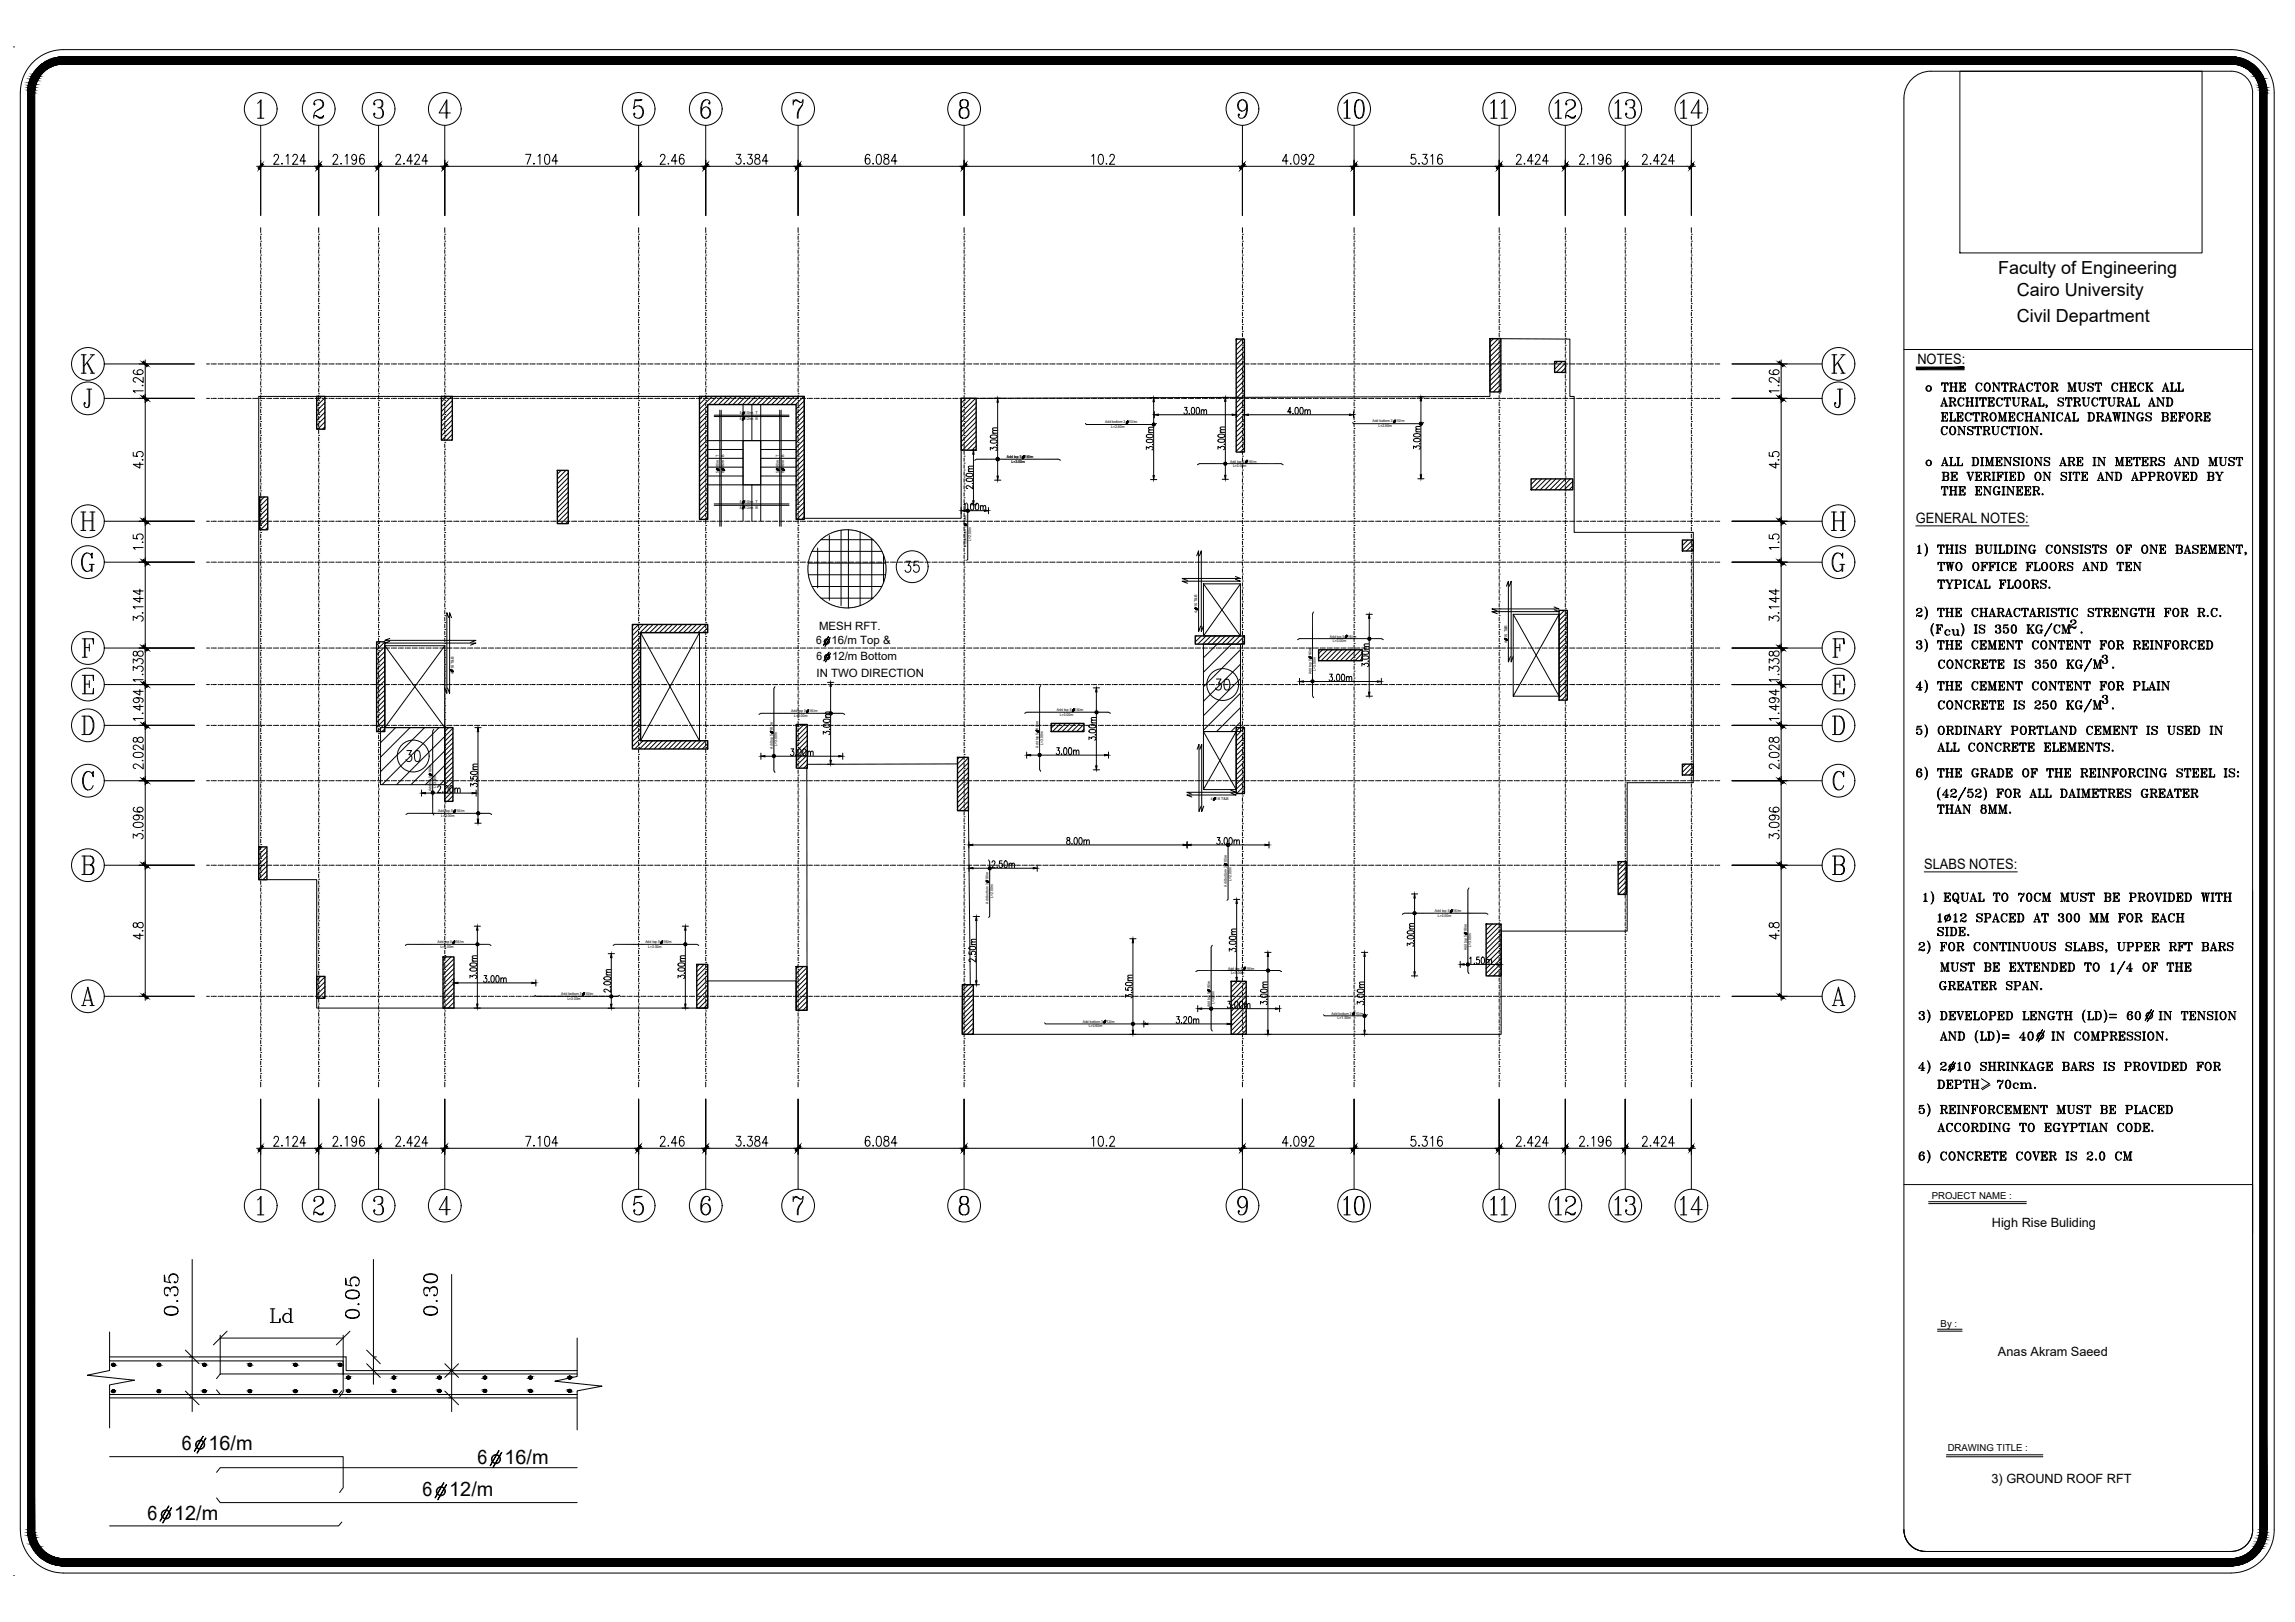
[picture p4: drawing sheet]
<svg xmlns="http://www.w3.org/2000/svg" width="841mm" height="594mm" viewBox="0 0 841 594" stroke-linecap="round" stroke-linejoin="round" font-family="sans-serif">
<defs><g id="words">
<g font-size="11">
<text x="491.4" y="44.4">10</text>
<text x="568.7" y="44.4">12</text>
<text x="590.5" y="44.4">13</text>
<text x="614.5" y="44.4">14</text>
<text x="491.4" y="446.3">10</text>
<text x="568.7" y="446.3">12</text>
<text x="590.5" y="446.3">13</text>
<text x="614.5" y="446.3">14</text>
</g>
<g font-size="10.6">
<text x="553.5" y="44.4" transform="rotate(-90 553.5 44.4)">11</text>
<text x="553.5" y="446.3" transform="rotate(-90 553.5 446.3)">11</text>
</g>
<text font-size="9.3" x="97.7" y="485.8">Ld</text>
<g font-size="8.8">
<text x="66" y="483" transform="rotate(-90 66 483)">0.35</text>
<text x="132.6" y="484" transform="rotate(-90 132.6 484)">0.05</text>
<text x="161.2" y="483" transform="rotate(-90 161.2 483)">0.30</text>
</g>
<g font-size="8.4">
<text x="701" y="239.9">3) THE CEMENT CONTENT FOR REINFORCED</text>
<text x="706.3" y="234.2">(F ) IS 350 KG/CM .</text>
<text x="701" y="255.1">4) THE CEMENT CONTENT FOR PLAIN</text>
<text x="703.8" y="332.3">1) EQUAL TO 70CM MUST BE PROVIDED WITH</text>
<text x="709.8" y="358.1">MUST BE EXTENDED TO 1/4 OF THE</text>
<text x="702" y="375.7">3) DEVELOPED LENGTH (LD)= 60 IN TENSION</text>
<text x="709.8" y="383.1">AND (LD)= 40 IN COMPRESSION.</text>
</g>
<g font-size="7.9">
<text x="330.6" y="211">35</text>
<text x="444.1" y="254">30</text>
</g>
<g font-size="7.5">
<text x="653" y="172.9" transform="rotate(-90 653 172.9)">4.5</text>
<text x="653" y="228.6" transform="rotate(-90 653 228.6)">3.144</text>
<text x="147.5" y="280.1">30</text>
<text x="653" y="282.9" transform="rotate(-90 653 282.9)">2.028</text>
<text x="653" y="308.3" transform="rotate(-90 653 308.3)">3.096</text>
<text x="653" y="345" transform="rotate(-90 653 345)">4.8</text>
<text x="99.1" y="421.2">2.124</text>
<text x="120.6" y="421.2">2.196</text>
<text x="143.6" y="421.2">2.424</text>
<text x="191.6" y="421.2">7.104</text>
<text x="240.6" y="421.2">2.46</text>
<text x="268.5" y="421.2">3.384</text>
<text x="315.7" y="421.2">6.084</text>
<text x="468.8" y="421.2">4.092</text>
<text x="515.8" y="421.2">5.316</text>
<text x="554.2" y="421.2">2.424</text>
<text x="577.5" y="421.2">2.196</text>
<text x="600.4" y="421.2">2.424</text>
</g>
<g font-size="7.3">
<text x="66.6" y="531">6</text>
<text x="76.4" y="531">16/m</text>
<text x="175" y="536.3">6</text>
<text x="184.8" y="536.3">16/m</text>
<text x="154.8" y="548.1">6</text>
<text x="164.6" y="548.1">12/m</text>
<text x="54" y="556.6">6</text>
<text x="63.8" y="556.6">12/m</text>
</g>
<g font-size="7.1">
<text x="99.1" y="61.4">2.124</text>
<text x="120.6" y="61.4">2.196</text>
<text x="143.6" y="61.4">2.424</text>
<text x="191.6" y="61.4">7.104</text>
<text x="240.6" y="61.4">2.46</text>
<text x="268.5" y="61.4">3.384</text>
<text x="315.7" y="61.4">6.084</text>
<text x="399" y="61.4">10.2</text>
<text x="468.8" y="61.4">4.092</text>
<text x="515.8" y="61.4">5.316</text>
<text x="554.2" y="61.4">2.424</text>
<text x="577.5" y="61.4">2.196</text>
<text x="600.4" y="61.4">2.424</text>
<text x="53.3" y="145" transform="rotate(-90 53.3 145)">1.26</text>
<text x="709.8" y="150.6">ARCHITECTURAL, STRUCTURAL AND</text>
<text x="53.3" y="172.9" transform="rotate(-90 53.3 172.9)">4.5</text>
<text x="53.3" y="202.5" transform="rotate(-90 53.3 202.5)">1.5</text>
<text x="53.3" y="228.6" transform="rotate(-90 53.3 228.6)">3.144</text>
<text x="53.3" y="250.8" transform="rotate(-90 53.3 250.8)">1.338</text>
<text x="53.3" y="264.9" transform="rotate(-90 53.3 264.9)">1.494</text>
<text x="53.3" y="282.9" transform="rotate(-90 53.3 282.9)">2.028</text>
<text x="53.3" y="308.3" transform="rotate(-90 53.3 308.3)">3.096</text>
<text x="53.3" y="345" transform="rotate(-90 53.3 345)">4.8</text>
</g>
<g font-size="6.6">
<text x="732.2" y="100.4">Faculty of Engineering</text>
<text x="739.1" y="108.3">Cairo University</text>
<text x="739.1" y="117.8">Civil Department</text>
<text x="704.5" y="144.6">o THE CONTRACTOR MUST CHECK ALL</text>
<text x="704.5" y="171.8">o ALL DIMENSIONS ARE IN METERS AND MUST</text>
<text x="709.1" y="210.3">TWO OFFICE FLOORS AND TEN</text>
<text x="708.7" y="276.6">ALL CONCRETE ELEMENTS.</text>
<text x="708.7" y="299.2">THAN 8MM.</text>
<text x="708.7" y="400">DEPTH 70cm.</text>
</g>
<g font-size="6.2">
<text x="710.5" y="177.1">BE VERIFIED ON SITE AND APPROVED BY</text>
<text x="710.1" y="182.4">THE ENGINEER.</text>
<text x="709.1" y="216.6">TYPICAL FLOORS.</text>
<text x="709.4" y="363.7">GREATER SPAN.</text>
<text x="708.7" y="415.6">ACCORDING TO EGYPTIAN CODE.</text>
</g>
<g font-size="5.7">
<text x="423.3" y="166.2" transform="rotate(-90 423.3 166.2)">3.00m</text>
<text x="521.4" y="165.8" transform="rotate(-90 521.4 165.8)">3.00m</text>
<text x="357.4" y="180.3" transform="rotate(-90 357.4 180.3)">2.00m</text>
<text x="502.4" y="245.5" transform="rotate(-90 502.4 245.5)">3.00m</text>
<text x="402.5" y="272.3" transform="rotate(-90 402.5 272.3)">3.00m</text>
<text x="159.1" y="291.4">2.00m</text>
<text x="389.5" y="310.4">8.00m</text>
<text x="444.5" y="310.4">3.00m</text>
<text x="518.9" y="347.8" transform="rotate(-90 518.9 347.8)">3.00m</text>
<text x="224.7" y="364.8" transform="rotate(-90 224.7 364.8)">2.00m</text>
<text x="448.4" y="370.4">3.00m</text>
<text x="465.3" y="369.4" transform="rotate(-90 465.3 369.4)">3.00m</text>
<text x="500.6" y="369.4" transform="rotate(-90 500.6 369.4)">3.00m</text>
<text x="429.7" y="376.1">3.20m</text>
</g>
<text font-size="5.3" x="711.6" y="233.9">cu</text>
<g font-size="5.2">
<text x="702.6" y="133.3">NOTES:</text>
<text x="702.1" y="191.5">GENERAL NOTES:</text>
<text x="705.2" y="318.2">SLABS NOTES:</text>
</g>
<g font-size="4.7">
<text x="730" y="449.4">High Rise Buliding</text>
<text x="732.2" y="496.6">Anas Akram Saeed</text>
<text x="729.8" y="543.3">3) GROUND ROOF RFT</text>
</g>
<g font-size="4.2">
<text x="300.2" y="230.6">MESH RFT.</text>
<text x="299.1" y="236">6</text>
<text x="304.7" y="236">16/m Top &amp;</text>
<text x="299.2" y="241.7">6</text>
<text x="304.9" y="241.7">12/m Bottom</text>
<text x="299.2" y="247.9">IN TWO DIRECTION</text>
</g>
<g font-size="3.5">
<text x="707.9" y="439.2">PROJECT NAME :</text>
<text x="711.2" y="485.9">By :</text>
<text x="713.8" y="531.3">DRAWING TITLE :</text>
</g>
<g font-size="1.4">
<text x="271.1" y="151.8">5</text>
<text x="271.1" y="153.8">8</text>
<text x="273" y="151.8">10/m T</text>
<text x="273" y="153.8">12/m B</text>
<text x="405" y="155">Add bottom 3</text>
<text x="413.7" y="155">10/m</text>
<text x="502.9" y="154.7">Add bottom 3</text>
<text x="511.6" y="154.7">10/m</text>
<text x="407.2" y="156.7">L=2.50m</text>
<text x="505.1" y="156.4">L=2.50m</text>
<text x="369" y="167.8">Add top 5</text>
<text x="375.6" y="167.8">16/m</text>
<text x="263.4" y="173.3" transform="rotate(-90 263.4 173.3)">5</text>
<text x="263.4" y="171.4" transform="rotate(-90 263.4 171.4)">10/m T</text>
<text x="265.4" y="173.3" transform="rotate(-90 265.4 173.3)">8</text>
<text x="265.4" y="171.4" transform="rotate(-90 265.4 171.4)">16/m B</text>
<text x="285.4" y="173.3" transform="rotate(-90 285.4 173.3)">5</text>
<text x="285.4" y="171.4" transform="rotate(-90 285.4 171.4)">10/m T</text>
<text x="287.4" y="173.3" transform="rotate(-90 287.4 173.3)">8</text>
<text x="287.4" y="171.4" transform="rotate(-90 287.4 171.4)">16/m B</text>
<text x="370.7" y="169.5">L=3.00m</text>
<text x="450.8" y="169.5">Add top 5</text>
<text x="451.9" y="171.1">L=3.00m</text>
<text x="457.4" y="169.5">16/m</text>
<text x="271.1" y="184.3">5</text>
<text x="273" y="184.3">10/m T</text>
<text x="271.1" y="186.3">8</text>
<text x="273" y="186.3">12/m B</text>
<text x="354.2" y="191.6" transform="rotate(-90 354.2 191.6)">10/m</text>
<text x="354.2" y="200.2" transform="rotate(-90 354.2 200.2)">Add bottom 3</text>
<text x="355.9" y="198" transform="rotate(-90 355.9 198)">L=2.00m</text>
<text x="438.7" y="224.3" transform="rotate(-90 438.7 224.3)">4</text>
<text x="438.7" y="222.4" transform="rotate(-90 438.7 222.4)">16 T&amp;B</text>
<text x="487.3" y="233.5">Add top 5</text>
<text x="493.9" y="233.5">16/m</text>
<text x="552.3" y="233.6" transform="rotate(-90 552.3 233.6)">16 T&amp;B</text>
<text x="488.4" y="235.2">L=3.00m</text>
<text x="552.3" y="235.5" transform="rotate(-90 552.3 235.5)">4</text>
<text x="166.3" y="245.1" transform="rotate(-90 166.3 245.1)">16 T&amp;B</text>
<text x="480.6" y="240.2" transform="rotate(-90 480.6 240.2)">16/m</text>
<text x="482.2" y="245.8" transform="rotate(-90 482.2 245.8)">L=3.00m</text>
<text x="166.3" y="247" transform="rotate(-90 166.3 247)">4</text>
<text x="480.6" y="246.8" transform="rotate(-90 480.6 246.8)">Add top 5</text>
<text x="290" y="260.9">Add top 5</text>
<text x="291" y="262.5">L=3.00m</text>
<text x="296.5" y="260.9">16/m</text>
<text x="387.3" y="260.5">Add top 5</text>
<text x="388.4" y="262.2">L=3.00m</text>
<text x="393.9" y="260.5">16/m</text>
<text x="283.2" y="267.6" transform="rotate(-90 283.2 267.6)">16/m</text>
<text x="380.6" y="267.2" transform="rotate(-90 380.6 267.2)">16/m</text>
<text x="283.2" y="274.2" transform="rotate(-90 283.2 274.2)">Add top 5</text>
<text x="284.8" y="273.1" transform="rotate(-90 284.8 273.1)">L=3.00m</text>
<text x="380.6" y="273.8" transform="rotate(-90 380.6 273.8)">Add top 5</text>
<text x="382.2" y="272.7" transform="rotate(-90 382.2 272.7)">L=3.00m</text>
<text x="158.1" y="283.2" transform="rotate(-90 158.1 283.2)">16/m</text>
<text x="158.1" y="289.8" transform="rotate(-90 158.1 289.8)">Add top 5</text>
<text x="159.8" y="288.7" transform="rotate(-90 159.8 288.7)">L=3.00m</text>
<text x="443.7" y="293">4</text>
<text x="445.6" y="293">16 T&amp;B</text>
<text x="160.6" y="297.5">Add top 5</text>
<text x="161.7" y="299.2">L=3.00m</text>
<text x="167.2" y="297.5">16/m</text>
<text x="449.6" y="316.1" transform="rotate(-90 449.6 316.1)">10/m</text>
<text x="362.2" y="322.3" transform="rotate(-90 362.2 322.3)">10/m</text>
<text x="451.3" y="322.5" transform="rotate(-90 451.3 322.5)">L=2.00m</text>
<text x="363.9" y="328.8" transform="rotate(-90 363.9 328.8)">L=2.00m</text>
<text x="449.6" y="324.7" transform="rotate(-90 449.6 324.7)">Add bottom 3</text>
<text x="362.2" y="331" transform="rotate(-90 362.2 331)">Add bottom 3</text>
<text x="525.9" y="334.1">Add top 5</text>
<text x="526.9" y="335.8">L=3.00m</text>
<text x="532.4" y="334.1">16/m</text>
<text x="537.5" y="341.3" transform="rotate(-90 537.5 341.3)">16/m</text>
<text x="160.3" y="345.5">Add top 5</text>
<text x="161.4" y="347.2">L=3.00m</text>
<text x="166.9" y="345.5">16/m</text>
<text x="236.5" y="345.5">Add top 5</text>
<text x="237.6" y="347.2">L=3.00m</text>
<text x="243.1" y="345.5">16/m</text>
<text x="537.5" y="347.9" transform="rotate(-90 537.5 347.9)">Add top 5</text>
<text x="539.2" y="346.8" transform="rotate(-90 539.2 346.8)">L=3.00m</text>
<text x="450" y="355.1">Add top 5</text>
<text x="451.1" y="356.8">L=3.00m</text>
<text x="456.6" y="355.1">16/m</text>
<text x="205.7" y="364.5">Add bottom 3</text>
<text x="214.4" y="364.5">10/m</text>
<text x="443.4" y="362.3" transform="rotate(-90 443.4 362.3)">16/m</text>
<text x="207.9" y="366.1">L=3.00m</text>
<text x="443.4" y="368.9" transform="rotate(-90 443.4 368.9)">Add top 5</text>
<text x="445.1" y="367.8" transform="rotate(-90 445.1 367.8)">L=3.00m</text>
<text x="487.9" y="371.6">Add bottom 3</text>
<text x="496.6" y="371.6">10/m</text>
<text x="396.8" y="374.6">Add bottom 3</text>
<text x="399" y="376.3">L=3.60m</text>
<text x="405.4" y="374.6">12/m</text>
<text x="490.2" y="373.3">L=1.50m</text>
</g>
</g></defs>
<!-- layer: NOTES-PLANS$0$A-TEXT25 -->
<g fill="none" stroke="#000" stroke-width=".37">
<path d="M711.4 154.2h2.3v-.9l-.2 .9M711.8 156.6l-.3 .7 .3 1.5M711.8 151.2v3M711.8 154l-.3 .2M711.8 153.9l-.1 .3M711.9 151.3v2.7M712.1 151.2v3M712.1 153.9l.1 .3M712.1 154l.3 .2M712.4 156.2a1.89 1.89 0 0 0 0 3M713 152v1.2zM713.4 156.6l.1-.4v.9a1.09 1.09 0 0 0-1.2-.9 1.09 1.09 0 0 0-.9 1.1v.8a1.12 1.12 0 0 0 .9 1.1 1.12 1.12 0 0 0 1.2-.7"/>
<path d="M713.7 154l-.7 .2M713.7 153.9l-.5 .3M713.7 153.7l-.3 .5M714.4 154.2h2.2v-.9l-.2 .9M714.7 156.6a1.23 1.23 0 0 1 1.5-.2 1.23 1.23 0 0 1 .5 1.5 1.21 1.21 0 0 1-1.4 1.3 1.21 1.21 0 0 1-.9-1.7zM714.8 156.6l-.2 .7 .2 1.5M714.8 151.2v3M714.8 154l-.2 .2M714.8 153.9l-.1 .3M715 151.3v2.7M715.1 151.2v3M715.1 153.9l.2 .3"/>
<path d="M715.1 154l.3 .2M715.4 156.2a1.89 1.89 0 0 0 0 3M715.7 156.2a1.89 1.89 0 0 1 0 3M716.3 156.6l.3 .7-.3 1.5M716.6 154l-.8 .2M716.6 153.9l-.5 .3M716.6 153.7l-.3 .5M717 154.2h2.3v-.9l-.2 .9M717.4 151.2v3M717.4 154l-.3 .2M717.4 153.9l-.1 .3M717.4 156.2h.7l1.8 2.6"/>
<path d="M717.4 159.2h.9M717.6 159.2h.5M717.6 151.3v2.7M717.6 156.2l.3 .2M717.7 151.2v3M717.7 153.9l.2 .3M717.7 154l.3 .2M718 156.2l1.7 2.6M718.6 152v1.2zM719.3 154l-.7 .2M719.3 153.9l-.4 .3M719.3 153.7l-.3 .5"/>
<path d="M719.4 156.2h.9M719.6 156.2h.6M719.9 156.4v2.8l-2-3v2.9M720.6 151.6l-.3 .7 .3 1.4M721.2 151.2a1.89 1.89 0 0 0 0 3M721.2 157.1l1.7 1.1M721.3 156.4a.59 .59 0 0 0 .3 .9l.9 .3a.9 .9 0 0 1 .4 1.4 .9 .9 0 0 1-1.4 .1l-.5-.7v.8l.2-.4M722.2 151.6l.1-.4v.8a1.09 1.09 0 0 0-1.2-.8 1.09 1.09 0 0 0-.9 1.1v.7a1.12 1.12 0 0 0 .8 1.2 1.12 1.12 0 0 0 1.3-.7M722.9 156.6l.1-.4v.9a1.01 1.01 0 0 0-1-.9 1.01 1.01 0 0 0-1 .9l.6 .5 1.1 .5v1M723.6 154.2h1.2M723.9 156.2l-.1 .9v-.9h2.3v.9l-.2-.9M724 151.2v3"/>
<path d="M724 154l-.2 .2M724 153.9l-.1 .3M724 156.2l-.2 .4M724.2 151.3v2.7M724.2 156.2l-.4 .3M724.3 151.2v3M724.3 153.9l.2 .3M724.3 154l.3 .2M724.3 159.2h1.2M724.5 156.2l-.7 .2M724.8 156.2v3M724.8 159.1l-.3 .1"/>
<path d="M724.8 158.9l-.2 .3M724.9 156.4v2.7M725.1 156.2v3M725.1 158.9l.1 .3M725.1 159.1l.2 .1M725.3 156.2l.8 .2M725.6 156.2l.5 .3M725.8 156.2l.3 .4M725.9 154.2h1.2M726.3 151.2v3M726.3 154l-.2 .2M726.3 153.9l-.1 .3"/>
<path d="M726.5 151.3v2.7M726.6 156.2h1.8l.7 .6-.3 .7-1.4 .1M726.6 151.2v3M726.6 153.9l.2 .3M726.6 154l.3 .2M726.6 159.2h1.2M726.8 156.2l.3 .2M726.9 156.2l.2 .3M727.1 159.1l-.3 .1M727.1 156.2v3M727.1 158.9l-.2 .3M727.2 152.6l.3 .2 .6 1.4h.3l.1-.6"/>
<path d="M727.2 156.4v2.7M727.4 156.2v3M727.4 158.9l.1 .3M727.4 159.1l.3 .1M727.5 152.8l.7 1.1 .3-.2M727.5 156.2l-.1 .3M727.7 156.2l-.3 .2M727.9 153.6l.5 .4M727.9 157.6l.3 .2 .6 1.4h.3l.1-.5M728.2 157.8l.7 1.1 .3-.1M728.4 156.2l.4 .4v.6l-.4 .4M728.6 158.7l.5 .4"/>
<path d="M728.8 156.5v.8M729.5 151.6a1.22 1.22 0 0 1 1.6-.2 1.22 1.22 0 0 1 .4 1.5 1.21 1.21 0 0 1-1.4 1.3 1.21 1.21 0 0 1-.9-1.7zM729.7 151.6l-.3 .7 .3 1.4M729.8 156.2h1.2M729.9 156.2l.3 .2M730.1 156.2l.1 .3M730.2 151.2a1.89 1.89 0 0 0 0 3M730.2 156.2v2.2a1.01 1.01 0 0 0 1 .8 1.01 1.01 0 0 0 1-.8v-2M730.4 156.4l.1 2.4M730.5 151.2a1.89 1.89 0 0 1 0 3M730.5 156.2v2.3l.6 .7M730.7 156.2l-.2 .3"/>
<path d="M730.8 156.2l-.3 .2M731.1 151.6l.3 .7-.3 1.4M731.8 156.2h.9M732 156.2h.5M732.2 154.2h.9M732.4 154.2h.6M732.7 154v-2.8l1 3 1-3v3M732.8 151.2l.9 2.5M733 151.2l.8 2.5M733.8 156.6l-.3 .7 .3 1.5M734.3 154.2h1.1M734.4 156.2a1.89 1.89 0 0 0 0 3"/>
<path d="M734.7 154l-.3 .2M734.7 153.9l-.1 .3M734.9 151.3v2.7M735 151.2v3M735 153.9l.1 .3M735 154l.3 .2M735.4 156.6l.2-.4v.9a1.09 1.09 0 0 0-1.2-.9 1.09 1.09 0 0 0-1 1.1v.8a1.12 1.12 0 0 0 .9 1.1 1.12 1.12 0 0 0 1.3-.7M736 154.2h2.3v-.9l-.1 .9M736.4 156.2l-.1 .9v-.9h2.3v.9l-.2-.9M736.4 151.2v3M736.4 154l-.3 .2M736.4 153.9l-.1 .3"/>
<path d="M736.6 151.3v2.7M736.6 156.2l-.3 .4M736.7 153.9l.2 .3M736.7 151.2v3M736.7 154l.3 .2M736.7 156.2l-.4 .3M736.9 159.2h1.1M737 156.2l-.7 .2M737.3 156.2v3M737.3 159.1l-.3 .1M737.3 158.9l-.2 .3M737.4 156.4v2.7"/>
<path d="M737.6 152v1.2zM737.6 156.2v3M737.6 158.9l.1 .3M737.6 159.1l.3 .1M737.9 156.2l.7 .2M738.2 156.2l.4 .3M738.3 154l-.7 .2M738.3 153.9l-.4 .3M738.3 153.7l-.3 .5M738.3 156.2l.3 .4M739.2 156.2h1.1M739.2 159.2h1.1"/>
<path d="M739.3 156.2l.3 .2M739.4 156.2l.2 .3M739.6 151.6l-.3 .7 .3 1.4M739.6 156.2v3M739.6 159.1l-.3 .1M739.6 158.9l-.2 .3M739.7 156.4v2.7M739.9 156.2v3M739.9 158.9l.1 .3M739.9 159.1l.3 .1M740 156.2l-.1 .3M740.2 151.2a1.89 1.89 0 0 0 0 3"/>
<path d="M740.2 156.2l-.3 .2M741.2 151.6l.1-.4v.8a1.09 1.09 0 0 0-1.2-.8 1.09 1.09 0 0 0-.9 1.1v.7a1.12 1.12 0 0 0 .9 1.2 1.12 1.12 0 0 0 1.2-.7M741.3 156.6a1.22 1.22 0 0 1 1.6-.2 1.22 1.22 0 0 1 .4 1.5 1.21 1.21 0 0 1-1.4 1.3 1.21 1.21 0 0 1-.9-1.7zM741.5 156.6l-.3 .7 .3 1.5M742 156.2a1.89 1.89 0 0 0 0 3M742 154.2h1.2M742.3 156.2a1.89 1.89 0 0 1 0 3M742.5 151.2v3M742.5 154l-.3 .2M742.5 153.9l-.2 .3M742.6 151.3v2.7M742.8 151.2v3"/>
<path d="M742.8 153.9l.1 .3M742.8 154l.2 .2M742.9 156.6l.3 .7-.3 1.5M743.8 154.2h1.1M744.1 156.2h.7l1.7 2.6M744.1 159.2h.8M744.2 159.2h.6M744.2 151.2v3M744.2 154l-.3 .2M744.2 153.9l-.1 .3M744.2 156.2l.3 .2M744.3 151.3v2.7"/>
<path d="M744.5 151.2v3M744.5 153.9l.1 .3M744.5 154l.3 .2M744.6 156.2l1.8 2.6M745.3 154.2h.9M745.5 154.2h.4M745.6 154l1-2.8 1.1 3M745.9 153.3h1.3M746.1 156.2h.8M746.2 156.2h.6M746.5 156.4v2.8l-2-3v2.9M746.5 151.6l.9 2.6"/>
<path d="M746.6 151.6l.9 2.6M746.9 154.2h1M747.4 154l-.3 .2M747.4 153.9l-.2 .3M747.5 153.9l.3 .3M747.9 158.8l.3 .1-.1 .3-.3-.1zM747.9 158.9l.2 .2zM748.4 154.2h.8M748.5 154.2h.6M748.9 151.2l1.8 2.5M749.1 151.2l1.7 2.5M750.8 151.3v2.9l-2-3v2.8"/>
<path d="M751.8 154.2h1.2M752.2 151.2v3M752.2 154l-.2 .2M752.2 153.9l-.1 .3M752.4 151.3v2.7M752.5 151.2v3M752.5 153.9l.2 .3M752.5 154l.3 .2M754.1 151.6l-.3 .7 .3 1.4M754.7 151.2a1.89 1.89 0 0 0 0 3M755.7 151.6l.1-.4v.8a1.09 1.09 0 0 0-1.2-.8 1.09 1.09 0 0 0-.9 1.1v.7a1.12 1.12 0 0 0 .9 1.2 1.12 1.12 0 0 0 1.2-.7M756.4 154.2h.9"/>
<path d="M756.6 154.2h.4M756.7 154l1-2.8 1 3M757 153.3h1.3M757.6 151.6l.9 2.6M757.7 151.6l.9 2.6M758 154.2h1M758.5 154l-.3 .2M758.5 153.9l-.2 .3M758.6 153.9l.3 .3M759.4 154.2h2.2v-.9l-.1 .9M759.9 151.2v3M759.9 154l-.3 .2"/>
<path d="M759.9 153.9l-.2 .3M760 151.3v2.7M760.2 151.2v3M760.2 153.9l.1 .3M760.2 154l.3 .2M761.6 154l-.7 .2M761.6 153.9l-.4 .3M761.6 153.7l-.3 .5M765.1 151.2h1.4a1.62 1.62 0 0 1 1.1 1.5 1.62 1.62 0 0 1-1.1 1.5h-1.4M765.5 151.2v3M765.5 154l-.3 .2M765.5 153.9l-.1 .3"/>
<path d="M765.6 151.3v2.7M765.8 151.2v3M765.8 153.9l.1 .3M765.8 154l.3 .2M766.5 151.2a1.89 1.89 0 0 1 0 3M767.1 151.6l.3 .7-.3 1.4M768.2 154.2h1.2M768.7 151.2v3M768.7 154l-.3 .2M768.7 153.9l-.2 .3M768.8 151.3v2.7M768.9 151.2v3"/>
<path d="M768.9 153.9l.2 .3M768.9 154l.3 .2M769.5 152.6l.3 .2 .6 1.4h.3l.1-.6M769.8 152.8l.7 1.1 .3-.2M770.2 153.6l.5 .4M771.3 154.2h.8M771.4 154.2h.4M771.6 154l.9-2.8 1.1 3M771.8 153.3h1.3M772.4 151.6l.9 2.6M772.5 151.6l.9 2.6M772.8 154.2h1"/>
<path d="M773.3 154l-.3 .2M773.3 153.9l-.2 .3M773.4 153.9l.3 .3M774.6 151.2l.6 3-.5-3M774.9 151.2l.4 2.3 .4-2.3 .6 3-.4-3M775.3 153.5l-.1 .7M776 151.2l.4 2.3 .5-2.2M776.4 153.5l-.1 .7M777.7 154.2h1.2M778.2 151.2v3M778.2 154l-.3 .2M778.2 153.9l-.2 .3"/>
<path d="M778.3 151.3v2.7M778.5 151.2v3M778.5 153.9l.1 .3M778.5 154l.2 .2M779.5 154.2h.8M779.6 154.2h.6M780 151.2l1.8 2.5M780.2 151.2l1.7 2.5M781.9 151.3v2.9l-2-3v2.8M783.5 151.6l-.3 .7 .3 1.4M784.1 151.2a1.89 1.89 0 0 0 0 3M784.6 153l.3 .2"/>
<path d="M784.8 153l.1 .3M784.9 153l-.1 1M785.1 151.6l.1-.4v.8a1.09 1.09 0 0 0-1.2-.8 1.09 1.09 0 0 0-.9 1.1 1.4 1.4 0 0 0 .3 1.6 1.4 1.4 0 0 0 1.7 .1l.1 .2v-1.2M785.1 153.2v.7M785.4 153l-.2 .3M785.5 153l-.3 .2M786.5 152l1.7 1.2M786.7 151.3a.6 .6 0 0 0 .2 1l.9 .3a.94 .94 0 0 1 .2 1.6 .94 .94 0 0 1-1.5-.5l-.1-.4v.9l.1-.5M788.2 151.6l.2-.4v.8a1.01 1.01 0 0 0-1-.8 1.01 1.01 0 0 0-1 .8l.5 .6 1.2 .4v1M792.1 154.2h1.8a.79 .79 0 0 0 .7-.8 .79 .79 0 0 0-.7-.8l.4 .4v.7l-.4 .5M792.6 151.2v3M792.6 154l-.3 .2"/>
<path d="M792.6 153.9l-.2 .3M792.7 151.3v2.7M792.8 151.2v3M792.8 153.9l.2 .3M792.8 154l.3 .2M794.3 152.9v1M795.3 154.2h2.3v-.9l-.1 .9M795.7 151.2v3M795.7 154l-.3 .2M795.7 153.9l-.1 .3M795.9 151.3v2.7M796 151.2v3"/>
<path d="M796 153.9l.1 .3M796 154l.3 .2M796.9 152v1.2zM797.6 154l-.7 .2M797.6 153.9l-.4 .3M797.6 153.7l-.3 .5M798.3 151.2h2.3v.8l-.1-.8M798.3 154.2h1.2M798.8 151.2v3M798.8 154l-.3 .2M798.8 153.9l-.2 .3M798.9 151.3v2.7"/>
<path d="M799 151.2v3M799 152.6h.9M799 153.9l.2 .3M799 154l.3 .2M799.9 152v1.2zM799.9 152.3l-.3 .3 .3 .3M799.9 152.5l-.6 .1 .6 .2M799.9 151.2l.7 .1M800.2 151.2l.4 .3M800.3 151.2l.3 .4M801.6 151.6a1.22 1.22 0 0 1 1.6-.2 1.22 1.22 0 0 1 .4 1.5 1.21 1.21 0 0 1-1.4 1.3 1.21 1.21 0 0 1-.9-1.7zM801.8 151.6l-.3 .7 .3 1.4"/>
<path d="M802.4 151.2a1.89 1.89 0 0 0 0 3M802.6 151.2a1.89 1.89 0 0 1 0 3M803.2 151.6l.3 .7-.3 1.4M804.4 151.2h1.7l.7 .5-.3 .8-1.4 .1M804.4 154.2h1.1M804.5 151.2l.3 .1M804.7 151.2l.1 .3M804.8 151.2v3M804.8 154l-.3 .2M804.8 153.9l-.1 .3M804.9 151.3v2.7M805.1 151.2v3"/>
<path d="M805.1 153.9l.1 .3M805.1 154l.3 .2M805.2 151.2l-.1 .3M805.4 151.2l-.3 .1M805.7 152.6l.2 .2 .6 1.4h.3l.1-.6M805.9 152.8l.6 .9h.4M806.1 151.2l.4 .4v.6l-.4 .4M806.4 153.6l.4 .4M806.5 151.5v.8M807.5 151.2h2.3v.8l-.1-.8M807.5 154.2h2.3v-.9l-.1 .9M807.7 151.2l.3 .1"/>
<path d="M807.8 151.2l.2 .3M808 151.2v3M808 154l-.3 .2M808 153.9l-.2 .3M808.1 151.3v2.7M808.3 152.6h.8M808.3 151.2v3M808.3 153.9l.1 .3M808.3 154l.2 .2M808.4 151.2l-.1 .3M808.5 151.2l-.2 .1M809.1 152v1.2z"/>
<path d="M809.1 152.3l-.3 .3 .3 .3M809.1 152.5l-.6 .1 .6 .2M809.1 151.2l.7 .1M809.4 151.2l.4 .3M809.5 151.2l.3 .4M809.8 154l-.7 .2M809.8 153.9l-.4 .3M809.8 153.7l-.3 .5M703.2 200v2.7M703.3 200v2.5M705.3 199.1a3.1 3.1 0 0 1 0 4.6M705.6 199.4l.5 1.6-.5 2.4"/>
<path d="M705.9 200l.3 1-.3 1.8M710.2 199.7l-.1 .8v-.8h2.3v.8l-.2-.8M710.4 199.7l-.3 .4M710.5 199.7l-.4 .3M710.8 199.7l-.7 .1M711.1 199.7v3M711.2 199.8v2.7M711.4 199.7v3M711.7 199.7l.7 .1M712 199.7l.4 .3M712.1 199.7l.3 .4M713 199.7h1.1"/>
<path d="M713.1 199.7l.3 .1M713.3 199.7l.1 .3M713.4 199.7v3M713.6 199.8v2.7M713.7 199.7v3M713.8 199.7l-.1 .3M714 199.7l-.3 .1M714.7 199.7h1.1M714.8 199.7l.3 .1M715 199.7l.1 .3M715.1 199.7v3M715.3 199.8v2.7"/>
<path d="M715.4 199.7v3M715.6 199.7l-.2 .3M715.7 199.7l-.3 .1M716.4 199.7h1.2M716.6 199.7l.3 .1M716.7 199.7l.2 .3M716.9 199.7v3M717 199.8v2.7M717.2 199.7v3M717.3 199.7l-.1 .3M717.4 199.7l-.2 .1M718.6 199.8a.62 .62 0 0 0 .3 1l.8 .3a.9 .9 0 0 1 .4 1.4 .9 .9 0 0 1-1.4 0l-.4-.7v.9l.1-.4"/>
<path d="M724.1 199.7l2.1 .1 .3 .7-.7 .6M724.2 199.7l.3 .1M724.4 199.7l.1 .3M724.5 199.7v3M724.6 199.8v2.7M724.8 199.7v3M724.9 199.7l-.1 .3M725.1 199.7l-.3 .1M725.8 199.7l.4 .4-.1 .9-1.3 .1M726.2 200v.8M727.2 199.7h1.2M727.4 199.7l.3 .1"/>
<path d="M727.5 199.7l.2 .3M727.7 199.7v2.1a1.01 1.01 0 0 0 1 .9 1.01 1.01 0 0 0 1-.9v-2M727.8 199.8l.1 2.5M727.9 199.7v2.3l.6 .7M728.1 199.7l-.2 .3M728.2 199.7l-.3 .1M729.2 199.7h.9M729.4 199.7h.6M730.7 199.7h1.1M730.8 199.7l.3 .1M731 199.7l.1 .3M731.1 199.7v3"/>
<path d="M731.3 199.8v2.7M731.4 199.7v3M731.5 199.7l-.1 .3M731.7 199.7l-.3 .1M732.4 199.7h1.2M732.5 199.7l.3 .1M732.7 199.7l.1 .3M732.8 199.7v3M733 199.8v2.7M733.1 199.7v3M733.3 199.7l-.2 .3M733.4 199.7l-.3 .1"/>
<path d="M735 199.7h1.4a1.63 1.63 0 0 1 1.1 1.5 1.63 1.63 0 0 1-1.1 1.5h-1.4M735.1 199.7l.3 .1M735.3 199.7l.1 .3M735.4 199.7v3M735.6 199.8v2.7M735.7 199.7v3M735.9 199.7l-.2 .3M736 199.7l-.3 .1M736.4 199.7a1.9 1.9 0 0 1 0 3M738.2 199.7h1.1M738.3 199.7l.3 .1M738.4 199.7l.2 .3"/>
<path d="M738.6 199.7v3M738.7 199.8v2.7M738.9 199.7v3M739 199.7l-.1 .3M739.2 199.7l-.3 .1M739.9 199.7h.7l1.7 2.6M740 199.7l.3 .1M740.5 199.7l1.7 2.6M741.9 199.7h.9M742 199.7h.6M742.3 199.8v2.9l-2-3v2.8M744.5 199.7a1.9 1.9 0 0 0 0 3"/>
<path d="M750.8 199.7a1.9 1.9 0 0 0 0 3M753.4 199.8a1.48 1.48 0 0 1 1.8 1.1 1.48 1.48 0 0 1-1.1 1.8 1.59 1.59 0 0 1-1.3-1.2 1.59 1.59 0 0 1 .6-1.7zM753.9 199.7a1.9 1.9 0 0 0 0 3M754.1 199.7a1.9 1.9 0 0 1 0 3M755.9 199.7h.7l1.7 2.6M756 199.7l.3 .1M756.4 199.7l1.8 2.6M757.9 199.7h.8M758 199.7h.6M758.3 199.8v2.9l-2-3v2.8M759.8 199.8a.62 .62 0 0 0 .2 1l.9 .3a.9 .9 0 0 1 .4 1.4 .9 .9 0 0 1-1.4 0l-.4-.7v.9l.1-.4M762.2 199.7h1.2"/>
<path d="M762.3 199.7l.3 .1M762.5 199.7l.1 .3M762.6 199.7v3M762.8 199.8v2.7M762.9 199.7v3M763.1 199.7l-.2 .3M763.2 199.7l-.3 .1M764.4 199.8a.61 .61 0 0 0 .3 1l.8 .3a.9 .9 0 0 1 .4 1.4 .9 .9 0 0 1-1.4 0l-.4-.7v.9l.1-.4M767 199.7l-.2 .8v-.8h2.3v.8l-.1-.8M767.1 199.7l-.3 .4M767.2 199.7l-.4 .3M767.5 199.7l-.7 .1"/>
<path d="M767.8 199.7v3M768 199.8v2.7M768.1 199.7v3M768.4 199.7l.7 .1M768.7 199.7l.4 .3M768.8 199.7l.3 .4M770.1 199.8a.61 .61 0 0 0 .3 1l.9 .3a.9 .9 0 0 1 .4 1.4 .9 .9 0 0 1-1.4 0l-.5-.7v.9l.2-.4M776.3 199.8a1.48 1.48 0 0 1 1.8 1.1 1.48 1.48 0 0 1-1.1 1.8 1.58 1.58 0 0 1-1.3-1.2 1.58 1.58 0 0 1 .6-1.7zM776.7 199.7a1.9 1.9 0 0 0 0 3M777 199.7a1.9 1.9 0 0 1 0 3M778.7 199.7h2.4v.8l-.2-.8M778.9 199.7l.3 .1"/>
<path d="M779 199.7l.2 .3M779.2 199.7v3M779.3 199.8v2.7M779.5 199.7v3M779.6 199.7l-.1 .3M779.8 199.7l-.3 .1M780.3 199.7l.8 .1M780.6 199.7l.5 .3M780.8 199.7l.3 .4M785.4 199.8a1.48 1.48 0 0 1 1.8 1.1 1.48 1.48 0 0 1-1.1 1.8 1.59 1.59 0 0 1-1.4-1.2 1.59 1.59 0 0 1 .7-1.7zM785.8 199.7a1.9 1.9 0 0 0 0 3M786.1 199.7a1.9 1.9 0 0 1 0 3"/>
<path d="M787.8 199.7h.8l1.7 2.6M788 199.7l.3 .1M788.4 199.7l1.7 2.6M789.8 199.7h.9M790 199.7h.6M790.3 199.8v2.9l-2-3v2.8M791.3 199.7h2.3v.8l-.2-.8M791.4 199.7l.3 .1M791.6 199.7l.1 .3M791.7 199.7v3M791.9 199.8v2.7M792 199.7v3"/>
<path d="M792.1 199.7l-.1 .3M792.3 199.7l-.3 .1M792.9 199.7l.7 .1M793.1 199.7l.5 .3M793.3 199.7l.3 .4M797.3 199.7l2.2 .1 .3 .7-.8 .6M797.5 199.7l.3 .1M797.6 199.7l.2 .3M797.8 199.7v3M797.9 199.8v2.7M798 199.7v3M798.2 199.7l-.2 .3"/>
<path d="M798.3 199.7l-.3 .1M799 199.7l.5 .4-.2 .9-1.3 .1M799.5 200v.8M803.8 199.8a.64 .64 0 0 0 .3 1l.9 .3a.9 .9 0 0 1 .3 1.4 .9 .9 0 0 1-1.4 0l-.4-.7v.9l.2-.4M806.2 199.7h2.4v.8l-.2-.8M806.4 199.7l.3 .1M806.5 199.7l.2 .3M806.7 199.7v3M806.8 199.8v2.7M807 199.7v3M807.1 199.7l-.1 .3M807.3 199.7l-.3 .1"/>
<path d="M807.8 199.7l.8 .1M808.1 199.7l.5 .3M808.3 199.7l.3 .4M809.3 199.7h.7l.9 2.6M809.4 199.7l.3 .1M809.8 199.7l.9 2.6M811.7 199.7h.7M811.9 199.8v2.7M812 199.7v3M812.2 199.7l-.2 .3M812.3 199.7l-.3 .1M813 199.7h2.3v.8l-.1-.8"/>
<path d="M813.1 199.7l.3 .1M813.3 199.7l.1 .3M813.4 199.7v3M813.6 199.8v2.7M813.7 199.7v3M813.9 199.7l-.2 .3M814 199.7l-.3 .1M814.6 199.7l.7 .1M814.9 199.7l.4 .3M815 199.7l.3 .4M816 199.7h.7l1.8 2.6M816.2 199.7l.3 .1"/>
<path d="M816.6 199.7l1.7 2.6M818.1 199.7h.8M818.2 199.7h.6M818.5 199.8v2.9l-2-3v2.8M819.6 199.7l-.1 .8v-.8h2.3v.8l-.1-.8M819.8 199.7l-.3 .4M819.9 199.7l-.4 .3M820.2 199.7l-.7 .1M820.5 199.7v3M820.6 199.8v2.7M820.8 199.7v3M821.1 199.7l.7 .1"/>
<path d="M821.4 199.7l.4 .3M821.5 199.7l.3 .4M702.6 202.7h1.5M702.8 200.3l.7-.6v3M703.2 202.5l-.3 .2M703.2 202.4l-.2 .3M703.5 202.4l.1 .3M703.5 202.5l.3 .2M711.1 202.5l-.3 .2M711.1 202.4l-.1 .3M711.4 202.4l.1 .3M711.4 202.5l.3 .2"/>
<path d="M713.4 202.5l-.3 .2M713.4 202.4l-.1 .3M713.7 201.1h1.4M713.7 202.4l.1 .3M713.7 202.5l.3 .2M715.1 202.5l-.3 .2M715.1 202.4l-.1 .3M715.4 202.4l.2 .3M715.4 202.5l.3 .2M716.9 202.5l-.3 .2M716.9 202.4l-.2 .3M717.2 202.4l.1 .3"/>
<path d="M717.2 202.5l.2 .2M718.4 200.5l1.8 1.2M720.2 200.1l.1-.4v.8a1.01 1.01 0 0 0-1-.9 1.01 1.01 0 0 0-1 .9l.6 .6 1.1 .4v1M724.5 202.5l-.3 .2M724.5 202.4l-.1 .3M724.8 202.4l.1 .3M724.8 202.5l.3 .2M725.8 201.1a.8 .8 0 0 1 .7 .8 .8 .8 0 0 1-.7 .8h-1.7M725.8 201.1l.4 .4v.8l-.4 .4M726.2 201.4v1M731.1 202.5l-.3 .2M731.1 202.4l-.1 .3"/>
<path d="M731.4 202.5l.3 .2M731.4 202.4l.1 .3M732.4 202.7h2.2v-.9l-.2 .9M732.8 202.5l-.3 .2M732.8 202.4l-.1 .3M733.1 202.5l.3 .2M733.1 202.4l.2 .3M734.6 202.5l-.8 .2M734.6 202.4l-.5 .3M734.6 202.3l-.3 .4M735.4 202.5l-.3 .2M735.4 202.4l-.1 .3"/>
<path d="M735.7 202.4l.2 .3M735.7 202.5l.3 .2M737 200.1l.3 .7-.3 1.5M738.6 202.5l-.3 .2M738.6 202.4l-.2 .3M738.9 202.5l.3 .2M738.9 202.4l.1 .3M740 202.7h.6M743.9 200.1l-.3 .7 .3 1.5M744.9 201.5h1.2M745.1 201.5l.2 .2M745.2 201.5l.1 .3"/>
<path d="M745.3 201.5l-.1 1M745.5 200.1l.1-.4v.8a1.09 1.09 0 0 0-1.2-.8 1.09 1.09 0 0 0-.9 1.1 1.39 1.39 0 0 0 .4 1.6 1.39 1.39 0 0 0 1.6 .1l.1 .2v-1.2M745.5 201.7v.7M745.8 201.5l-.2 .3M745.9 201.5l-.3 .2M750.3 200.1l-.3 .7 .3 1.5M751.8 200.1l.2-.4v.8a1.09 1.09 0 0 0-1.2-.8 1.09 1.09 0 0 0-1 1.1v.7a1.12 1.12 0 0 0 .9 1.2 1.12 1.12 0 0 0 1.3-.7M753.3 200.1l-.3 .7 .3 1.5M754.7 200.1l.3 .7-.3 1.5M756 202.7h.6M759.6 200.5l1.7 1.2M761.3 200.1l.2-.4v.8a1.01 1.01 0 0 0-1-.9 1.01 1.01 0 0 0-1 .9l.5 .6 1.2 .4v1"/>
<path d="M762.6 202.5l-.3 .2M762.6 202.4l-.1 .3M762.9 202.4l.2 .3M762.9 202.5l.3 .2M764.2 200.5l1.7 1.2M765.9 200.1l.2-.4v.8a1.01 1.01 0 0 0-1-.9 1.01 1.01 0 0 0-1 .9l.6 .6 1.1 .4v1M767.8 202.5l-.3 .2M767.8 202.4l-.1 .3M768.1 202.5l.3 .2M768.1 202.4l.2 .3M770 200.5l1.7 1.2M771.7 200.1l.1-.4v.8a1.01 1.01 0 0 0-1-.9 1.01 1.01 0 0 0-1 .9l.6 .6 1.2 .4v1"/>
<path d="M776.2 200.1l-.3 .7 .3 1.5M777.6 200.1l.3 .7-.3 1.5M779.2 202.5l-.3 .2M779.2 202.4l-.2 .3M779.5 201.1h.8M779.5 202.4l.1 .3M779.5 202.5l.3 .2M780.3 200.5v1.2zM780.3 200.8l-.3 .3 .3 .3M780.3 201l-.5 .1 .5 .1M785.2 200.1l-.2 .7 .2 1.5M786.7 200.1l.3 .7-.3 1.5"/>
<path d="M787.8 202.7h.9M788 202.7h.6M791.3 202.7h2.3v-.9l-.2 .9M791.7 202.5l-.3 .2M791.7 202.4l-.1 .3M792 201.1h.9M792 202.4l.1 .3M792 202.5l.3 .2M792.9 200.5v1.2zM792.9 200.8l-.3 .3 .3 .3M792.9 201l-.6 .1 .6 .1M793.6 202.5l-.7 .2"/>
<path d="M793.6 202.4l-.5 .3M793.6 202.3l-.3 .4M797.8 202.5l-.3 .2M797.8 202.4l-.2 .3M798 202.4l.2 .3M798 202.5l.3 .2M799 201.1a.8 .8 0 0 1 .8 .8 .8 .8 0 0 1-.8 .8h-1.7M799 201.1l.5 .4v.8l-.5 .4M799.5 201.4v1M800.3 202.7h.9M800.5 202.7h.4M800.6 202.5l1-2.8 1 3"/>
<path d="M800.9 201.8h1.3M801.5 200.1l.9 2.6M801.6 200.1l.9 2.6M801.9 202.7h1M802.4 202.5l-.3 .2M802.4 202.4l-.2 .3M802.5 202.4l.3 .3M803.7 200.5l1.7 1.2M805.4 200.1l.1-.4v.8a1.01 1.01 0 0 0-1-.9 1.01 1.01 0 0 0-1 .9l.6 .6 1.1 .4v1M806.2 202.7h2.4v-.9l-.2 .9M806.7 202.5l-.3 .2M806.7 202.4l-.2 .3"/>
<path d="M807 201.1h.8M807 202.4l.1 .3M807 202.5l.3 .2M807.8 200.5v1.2zM807.8 200.8l-.3 .3 .3 .3M807.8 201l-.5 .1 .5 .1M808.6 202.5l-.8 .2M808.6 202.4l-.5 .3M808.6 202.3l-.3 .4M809.3 202.7h.8M809.4 202.7h.6M809.7 202.5v-2.8l1 3 1-3v3"/>
<path d="M811.3 202.7h1.1M811.7 202.5l-.3 .2M811.7 202.4l-.1 .3M812 202.4l.2 .3M812 202.5l.3 .2M813 202.7h2.3v-.9l-.1 .9M813.4 202.5l-.3 .2M813.4 202.4l-.1 .3M813.7 201.1h.9M813.7 202.4l.2 .3M813.7 202.5l.3 .2M814.6 200.5v1.2z"/>
<path d="M814.6 200.8l-.3 .3 .3 .3M814.6 201l-.6 .1 .6 .1M815.3 202.5l-.7 .2M815.3 202.4l-.4 .3M815.3 202.3l-.3 .4M816 202.7h.9M816.2 202.7h.5M820.1 202.7h1.1M820.5 202.5l-.3 .2M820.5 202.4l-.2 .3M820.8 202.4l.1 .3M820.8 202.5l.3 .2"/>
<path d="M822.8 202.4l.1 .1zM822.9 203.1l.2-.6-.3 .2v-.4l.3 .1v.4l-.5 .5M822.9 202.7l.2 .1M702.5 223.4l.1 .1zM702.5 223.3l.3 .2h-.5a1.03 1.03 0 0 1 1.1-.7 1.03 1.03 0 0 1 .9 .9l-.5 .6a1.52 1.52 0 0 0-1.5 1.5M703.6 222.8a.79 .79 0 0 1 .5 .7 .79 .79 0 0 1-.5 .8l-.6 .3M704.1 223.1v.9M704.3 225.4l-2 .1M704.3 225.1l-.2 .7-1.3-.4 .7 .3 .7-.2M705.3 222.2a3.1 3.1 0 0 1 0 4.7M705.6 222.5l.5 1.6-.5 2.5M705.9 223.1l.3 1-.3 1.9"/>
<path d="M710.2 222.8l-.1 .9v-.9h2.3v.9l-.2-.9M710.4 222.8l-.3 .5M710.5 222.8l-.4 .3M710.8 222.8l-.7 .2M711.1 222.8v3M711.2 223v2.7M711.4 222.8v3M711.7 222.8l.7 .2M712 222.8l.4 .3M712.1 222.8l.3 .5M713 222.8h1.1M713.1 222.8l.3 .2"/>
<path d="M713.3 222.8l.1 .3M713.4 222.8v3M713.6 223v2.7M713.7 222.8v3M713.7 224.3h1.4M713.8 222.8l-.1 .3M714 222.8l-.3 .2M714.7 222.8h1.1M714.8 222.8l.3 .2M715 222.8l.1 .3M715.1 222.8v3M715.3 223v2.7"/>
<path d="M715.4 222.8v3M715.6 222.8l-.2 .3M715.7 222.8l-.3 .2M716.4 222.8h2.3v.9l-.1-.9M716.6 222.8l.3 .2M716.7 222.8l.2 .3M716.9 222.8v3M717 223v2.7M717.2 224.3h.8M717.2 222.8v3M717.3 222.8l-.1 .3M717.4 222.8l-.2 .2"/>
<path d="M718 223.7v1.1zM718 224l-.3 .3 .3 .3M718 224.1l-.6 .2 .6 .1M718 222.8l.7 .2M718.3 222.8l.4 .3M718.4 222.8l.3 .5M723 223.3l-.2 .7 .2 1.4M723.6 222.8a1.9 1.9 0 0 0 0 3M724.6 223.3l.2-.5v.9a1.09 1.09 0 0 0-1.2-.9 1.09 1.09 0 0 0-1 1.2v.7a1.12 1.12 0 0 0 .9 1.1 1.12 1.12 0 0 0 1.3-.7M725.5 222.8h1.1M725.6 222.8l.3 .2M725.8 222.8l.1 .3"/>
<path d="M725.9 222.8v3M726.1 223v2.7M726.2 224.3h1.5M726.2 222.8v3M726.4 222.8l-.2 .3M726.5 222.8l-.3 .2M727.2 222.8h1.2M727.4 222.8l.3 .2M727.5 222.8l.2 .3M727.7 222.8v3M727.8 223v2.7M727.9 222.8v3"/>
<path d="M728.1 222.8l-.2 .3M728.2 222.8l-.3 .2M729.1 225.7l1-2.9 1 3M730 223.3l.8 2.5M730.1 223.3l.9 2.5M731.8 222.8h1.8l.7 .6-.3 .7-1.5 .2M732 222.8l.3 .2M732.1 222.8l.2 .3M732.3 222.8v3M732.4 223v2.7M732.5 222.8v3M732.7 222.8l-.2 .3"/>
<path d="M732.8 222.8l-.3 .2M733.1 224.3l.3 .1 .6 1.4h.3l.1-.5M733.4 224.4l.6 1h.4M733.6 222.8l.4 .5v.5l-.4 .5M734 223.1v.9M735.1 225.7l1-2.9 1.1 3M736 223.3l.9 2.5M736.1 223.3l.9 2.5M738.4 223.3l-.2 .7 .2 1.4M739 222.8a1.9 1.9 0 0 0 0 3M740 223.3l.2-.5v.9a1.09 1.09 0 0 0-1.2-.9 1.09 1.09 0 0 0-1 1.2v.7a1.11 1.11 0 0 0 .9 1.1 1.11 1.11 0 0 0 1.3-.7M741 222.8l-.1 .9v-.9h2.3v.9l-.1-.9"/>
<path d="M741.2 222.8l-.3 .5M741.3 222.8l-.4 .3M741.6 222.8l-.7 .2M741.9 222.8v3M742 223v2.7M742.2 222.8v3M742.5 222.8l.7 .2M742.8 222.8l.4 .3M742.9 222.8l.3 .5M743.9 225.7l1-2.9 1 3M744.8 223.3l.8 2.5M744.9 223.3l.9 2.5"/>
<path d="M746.7 222.8h1.7l.7 .6-.3 .7-1.4 .2M746.8 222.8l.3 .2M746.9 222.8l.2 .3M747.1 222.8v3M747.2 223v2.7M747.4 222.8v3M747.5 222.8l-.1 .3M747.7 222.8l-.3 .2M748 224.3l.8 1.5h.3l.1-.5M748.2 224.4l.7 1.1 .3-.1M748.4 222.8l.4 .5v.5l-.4 .5M748.8 223.1v.9"/>
<path d="M749.8 222.8h1.2M750 222.8l.3 .2M750.1 222.8l.2 .3M750.3 222.8v3M750.4 223v2.7M750.5 222.8v3M750.7 222.8l-.2 .3M750.8 222.8l-.3 .2M751.8 223.7l1.8 1.1M752 223a.61 .61 0 0 0 .3 1l.8 .3a.9 .9 0 0 1 .4 1.3 .9 .9 0 0 1-1.4 .1l-.4-.7v.8l.1-.4M753.6 223.3l.1-.5v.9a1.01 1.01 0 0 0-1-.9 1.01 1.01 0 0 0-1 .9l.6 .6 1.1 .4v1M754.6 222.8l-.2 .9v-.9h2.3v.9l-.1-.9"/>
<path d="M754.7 222.8l-.3 .5M754.9 222.8l-.5 .3M755.1 222.8l-.7 .2M755.4 222.8v3M755.6 223v2.7M755.7 222.8v3M756 222.8l.7 .2M756.3 222.8l.4 .3M756.4 222.8l.3 .5M757.3 222.8h1.2M757.5 222.8l.2 .2M757.6 222.8l.1 .3"/>
<path d="M757.7 222.8v3M757.9 223v2.7M758 222.8v3M758.2 222.8l-.2 .3M758.3 222.8l-.3 .2M759.6 223.3l-.3 .7 .3 1.4M760.2 222.8a1.9 1.9 0 0 0 0 3M761.2 223.3l.1-.5v.9a1.09 1.09 0 0 0-1.2-.9 1.09 1.09 0 0 0-.9 1.2v.7a1.12 1.12 0 0 0 .9 1.1 1.12 1.12 0 0 0 1.2-.7M765.4 223.7l1.7 1.1M765.5 223a.62 .62 0 0 0 .3 1l.9 .3a.94 .94 0 0 1 .2 1.5 .94 .94 0 0 1-1.5-.4l-.2-.4v.8l.2-.4M767.1 223.3l.1-.5v.9a1.01 1.01 0 0 0-1-.9 1.01 1.01 0 0 0-1 .9l.6 .6 1.2 .4v1M768.1 222.8l-.1 .9v-.9h2.3v.9l-.2-.9"/>
<path d="M768.3 222.8l-.3 .5M768.4 222.8l-.4 .3M768.5 225.8h1.2M768.7 222.8l-.7 .2M769 222.8v3M769 225.7l-.3 .1M769 225.5l-.2 .3M769.1 223v2.7M769.2 222.8v3M769.2 225.5l.2 .3M769.2 225.7l.3 .1M769.5 222.8l.8 .2"/>
<path d="M769.8 222.8l.5 .3M770 222.8l.3 .5M770.8 222.8h1.8l.7 .6-.3 .7-1.4 .2M770.8 225.8h1.2M771 222.8l.3 .2M771.1 222.8l.2 .3M771.3 222.8v3M771.3 225.7l-.3 .1M771.3 225.5l-.2 .3M771.4 223v2.7M771.6 222.8v3M771.6 225.5l.1 .3"/>
<path d="M771.6 225.7l.2 .1M771.7 222.8l-.1 .3M771.8 222.8l-.2 .2M772.1 224.3l.3 .1 .6 1.4h.3l.1-.5M772.4 224.4l.6 1h.4M772.6 222.8l.4 .5v.5l-.4 .5M772.8 225.3l.5 .4M773 223.1v.9M774 222.8h2.3v.9l-.1-.9M774 225.8h2.3v-.8l-.1 .8M774.2 222.8l.2 .2M774.3 222.8l.1 .3"/>
<path d="M774.4 222.8v3M774.4 225.7l-.2 .1M774.4 225.5l-.1 .3M774.6 223v2.7M774.7 224.3h.9M774.7 222.8v3M774.7 225.5l.2 .3M774.7 225.7l.3 .1M774.9 222.8l-.2 .3M775 222.8l-.3 .2M775.6 223.7v1.1zM775.6 224l-.3 .3 .3 .3"/>
<path d="M775.6 224.1l-.6 .2 .6 .1M775.6 222.8l.7 .2M775.9 222.8l.4 .3M776 222.8l.3 .5M776.3 225.7l-.7 .1M776.3 225.5l-.4 .3M776.3 225.4l-.3 .4M777 222.8h.8l1.7 2.6M777 225.8h.9M777.2 225.8h.6M777.2 222.8l.3 .2M777.6 222.8l1.7 2.6"/>
<path d="M779 222.8h.9M779.2 222.8h.6M779.5 223v2.8l-2-3v2.9M781.1 223.3l-.3 .7 .3 1.4M781.6 222.8a1.9 1.9 0 0 0 0 3M782.1 224.7h1.1M782.2 224.7l.3 .1M782.3 224.7l.2 .3M782.5 224.7l-.2 1M782.6 223.3l.2-.5v.9a1.09 1.09 0 0 0-1.2-.9 1.09 1.09 0 0 0-1 1.2 1.39 1.39 0 0 0 .4 1.6 1.39 1.39 0 0 0 1.6 .1l.2 .1v-1.1M782.6 224.8v.7M782.9 224.7l-.1 .3"/>
<path d="M783.1 224.7l-.3 .1M783.9 222.8l-.1 .9v-.9h2.3v.9l-.2-.9M784.1 222.8l-.3 .5M784.2 222.8l-.4 .3M784.4 225.8h1.1M784.5 222.8l-.7 .2M784.8 222.8v3M784.8 225.7l-.3 .1M784.8 225.5l-.1 .3M785 223v2.7M785.1 222.8v3M785.1 225.5l.1 .3"/>
<path d="M785.1 225.7l.3 .1M785.4 222.8l.7 .2M785.7 222.8l.4 .3M785.8 222.8l.3 .5M786.7 222.8h1.1M786.7 225.8h1.1M786.8 222.8l.3 .2M787 222.8l.1 .3M787.1 222.8v3M787.1 225.7l-.3 .1M787.1 225.5l-.1 .3M787.2 223v2.7"/>
<path d="M787.4 224.3h1.4M787.4 222.8v3M787.4 225.5l.1 .3M787.4 225.7l.3 .1M787.5 222.8l-.1 .3M787.7 222.8l-.3 .2M788.4 222.8h1.1M788.4 225.8h1.1M788.6 222.8l.2 .2M788.7 222.8l.1 .3M788.8 222.8v3M788.8 225.7l-.2 .1"/>
<path d="M788.8 225.5l-.1 .3M789 223v2.7M789.1 222.8v3M789.1 225.5l.2 .3M789.1 225.7l.3 .1M789.3 222.8l-.2 .3M789.4 222.8l-.3 .2M793.1 222.8h2.4v.9l-.2-.9M793.1 225.8h1.2M793.3 222.8l.3 .2M793.4 222.8l.2 .3M793.6 222.8v3"/>
<path d="M793.6 225.7l-.3 .1M793.6 225.5l-.2 .3M793.7 223v2.7M793.9 224.3h.8M793.9 222.8v3M793.9 225.5l.1 .3M793.9 225.7l.3 .1M794 222.8l-.1 .3M794.2 222.8l-.3 .2M794.7 223.7v1.1zM794.7 224l-.3 .3 .3 .3M794.7 224.1l-.5 .2 .5 .1"/>
<path d="M794.7 222.8l.8 .2M795 222.8l.5 .3M795.2 222.8l.3 .5M796.6 223.3l-.3 .7 .3 1.4M796.7 223a1.48 1.48 0 0 1 1.9 1 1.48 1.48 0 0 1-1.1 1.8 1.59 1.59 0 0 1-1.4-1.2 1.59 1.59 0 0 1 .6-1.6zM797.2 222.8a1.9 1.9 0 0 0 0 3M797.5 222.8a1.9 1.9 0 0 1 0 3M798 223.3l.3 .7-.3 1.4M799.2 222.8h1.7l.6 .3 .1 .6-.2 .4-1.5 .2M799.2 225.8h1.1M799.3 222.8l.3 .2M799.5 222.8l.1 .3"/>
<path d="M799.6 222.8v3M799.6 225.7l-.3 .1M799.6 225.5l-.1 .3M799.8 223v2.7M799.9 222.8v3M799.9 225.5l.2 .3M799.9 225.7l.3 .1M800.1 222.8l-.2 .3M800.2 222.8l-.3 .2M800.5 224.3l.3 .1 .6 1.4h.2l.2-.5M800.8 224.4l.6 1h.4M800.9 222.8l.5 .5v.5l-.5 .5"/>
<path d="M801.2 225.3l.4 .4M801.4 223.1v.9M805.4 222.8h1.7l.7 .6-.3 .7-1.4 .2M805.4 225.8h1.1M805.5 222.8l.3 .2M805.7 222.8l.1 .3M805.8 222.8v3M805.8 225.7l-.3 .1M805.8 225.5l-.1 .3M805.9 223v2.7M806.1 222.8v3M806.1 225.5l.1 .3"/>
<path d="M806.1 225.7l.3 .1M806.2 222.8l-.1 .3M806.4 222.8l-.3 .2M806.7 224.3l.3 .1 .5 1.4h.3l.2-.5M807 224.4l.5 1h.5M807.1 222.8l.4 .5v.5l-.4 .5M807.4 225.3l.4 .4M807.5 223.1v.9M808.8 225.5l.3-.1 .2 .3-.3 .1zM809 225.5l.1 .2zM810.7 223.3l-.3 .7 .3 1.4M811.3 222.8a1.9 1.9 0 0 0 0 3"/>
<path d="M812.3 223.3l.1-.5v.9a1.09 1.09 0 0 0-1.2-.9 1.09 1.09 0 0 0-.9 1.2v.7a1.12 1.12 0 0 0 .9 1.1 1.12 1.12 0 0 0 1.2-.7M813.4 225.5l.3-.1 .2 .3-.3 .1zM813.6 225.5l.1 .2zM710.8 257.1l-.3 .7 .3 1.5M710.8 242.2l-.2 .7 .2 1.4M711.3 256.7a1.9 1.9 0 0 0 0 3M711.4 241.8a1.89 1.89 0 0 0 0 3M712.4 257.1l.1-.4v.8a1.09 1.09 0 0 0-1.2-.8 1.09 1.09 0 0 0-1 1.1v.8a1.12 1.12 0 0 0 .9 1.1 1.12 1.12 0 0 0 1.3-.7M712.4 242.2l.2-.4v.8a1.09 1.09 0 0 0-1.2-.8 1.09 1.09 0 0 0-1 1.1v.7a1.12 1.12 0 0 0 .9 1.2 1.12 1.12 0 0 0 1.3-.7M713.7 242.2a1.23 1.23 0 0 1 1.6-.2 1.23 1.23 0 0 1 .4 1.5 1.21 1.21 0 0 1-1.4 1.3 1.21 1.21 0 0 1-.9-1.8zM713.8 257.1l-.3 .7 .3 1.5M713.9 242.2l-.3 .7 .3 1.4"/>
<path d="M713.9 256.8a1.48 1.48 0 0 1 1.8 1.1 1.48 1.48 0 0 1-1.1 1.8 1.59 1.59 0 0 1-1.3-1.2 1.59 1.59 0 0 1 .6-1.7zM714.4 256.7a1.9 1.9 0 0 0 0 3M714.4 241.8a1.89 1.89 0 0 0 0 3M714.6 256.7a1.9 1.9 0 0 1 0 3M714.7 241.8a1.89 1.89 0 0 1 0 3M715.2 257.1l.3 .7-.3 1.5M715.3 242.2l.3 .7-.3 1.4M716.4 259.7h.8M716.5 244.8h.8M716.5 259.7h.6M716.6 244.8h.6M716.9 256.7l1.8 2.6"/>
<path d="M717 241.8l1.7 2.5M717.1 256.7l1.7 2.6M717.2 241.8l1.7 2.5M718.8 256.8v2.9l-2-3v2.9M718.9 241.9v2.9l-2-3v2.8M720.4 257.1l-.3 .7 .3 1.5M720.5 242.2l-.3 .7 .3 1.4M721 256.7a1.9 1.9 0 0 0 0 3M721 241.8a1.89 1.89 0 0 0 0 3M722 257.1l.1-.4v.8a1.09 1.09 0 0 0-1.2-.8 1.09 1.09 0 0 0-.9 1.1v.8a1.12 1.12 0 0 0 .9 1.1 1.12 1.12 0 0 0 1.2-.7M722.1 242.2l.1-.4v.8a1.09 1.09 0 0 0-1.2-.8 1.09 1.09 0 0 0-.9 1.1v.7a1.12 1.12 0 0 0 .8 1.2 1.12 1.12 0 0 0 1.3-.7M722.8 256.7h1.8l.7 .6-.3 .7-1.4 .1"/>
<path d="M722.8 259.7h1.2M722.9 241.8h1.7l.8 .5-.3 .7-1.4 .2M722.9 244.8h1.2M723.3 256.7v3M723.3 259.6l-.3 .1M723.3 259.4l-.2 .3M723.4 241.8v3M723.4 244.6l-.3 .2M723.4 244.5l-.2 .3M723.4 256.8v2.8M723.5 241.9v2.7M723.6 259.6l.3 .1"/>
<path d="M723.6 256.7v3M723.6 259.4l.1 .3M723.7 241.8v3M723.7 244.5l.1 .3M723.7 244.6l.2 .2M724.1 258.1l.3 .2 .6 1.4h.3l.1-.6M724.2 243.2l.9 1.6h.3l.1-.6M724.4 258.3l.6 1h.4M724.5 243.3l.7 1.2 .3-.2M724.6 256.7l.4 .4v.6l-.4 .4M724.6 241.8l.5 .4v.6l-.5 .4M724.9 259.1l.4 .5"/>
<path d="M724.9 244.2l.5 .4M725.1 242.1v.8M726 259.7h2.3v-.9l-.1 .9M726.1 244.8h2.3v-.9l-.2 .9M726.4 256.7v3M726.4 259.6l-.2 .1M726.4 259.4l-.1 .3M726.5 241.8v3M726.5 244.6l-.3 .2M726.5 244.5l-.1 .3M726.6 256.8v2.8M726.7 241.9v2.7"/>
<path d="M726.7 256.7v3M726.7 258.1h.9M726.7 259.4l.2 .3M726.7 259.6l.3 .1M726.8 241.8v3M726.8 243.2h.9M726.8 244.5l.2 .3M726.8 244.6l.3 .2M727.6 257.5v1.2zM727.6 257.8l-.3 .3 .3 .3M727.6 258l-.6 .1 .6 .2M727.7 242.6v1.2z"/>
<path d="M727.7 242.9l-.3 .3 .3 .3M727.7 243l-.6 .2 .6 .1M728.3 259.6l-.7 .1M728.3 259.4l-.4 .3M728.3 259.3l-.3 .4M728.4 244.6l-.7 .2M728.4 244.5l-.4 .3M728.4 244.3l-.3 .5M729.6 259.7h1.2M729.7 244.8h1.1M730 256.7v3M730 259.6l-.3 .1"/>
<path d="M730 259.4l-.1 .3M730.1 241.8v3M730.1 244.6l-.3 .2M730.1 244.5l-.1 .3M730.2 256.8v2.8M730.3 241.9v2.7M730.3 256.7v3M730.3 259.4l.2 .3M730.3 259.6l.3 .1M730.4 241.8v3M730.4 244.5l.2 .3M730.4 244.6l.3 .2"/>
<path d="M731.9 259.7h2.3v-.9l-.1 .9M732 244.8h2.3v-.9l-.1 .9M732.4 256.7v3M732.4 259.6l-.3 .1M732.4 259.4l-.2 .3M732.4 241.8v3M732.4 244.6l-.3 .2M732.4 244.5l-.1 .3M732.5 256.8v2.8M732.6 241.9v2.7M732.6 258.1h.9M732.6 256.7v3"/>
<path d="M732.6 259.4l.2 .3M732.6 259.6l.3 .1M732.7 243.2h.9M732.7 241.8v3M732.7 244.5l.2 .3M732.7 244.6l.3 .2M733.5 257.5v1.2zM733.5 257.8l-.3 .3 .3 .3M733.5 258l-.6 .1 .6 .2M733.6 242.6v1.2zM733.6 242.9l-.3 .3 .3 .3M733.6 243l-.6 .2 .6 .1"/>
<path d="M734.2 259.6l-.7 .1M734.2 259.4l-.4 .3M734.2 259.3l-.3 .4M734.3 244.6l-.7 .2M734.3 244.5l-.4 .3M734.3 244.3l-.3 .5M738 259.7h1.1M738 244.8h1.2M738.4 256.7v3M738.4 259.6l-.3 .1M738.4 259.4l-.1 .3M738.5 241.8v3"/>
<path d="M738.5 244.6l-.3 .2M738.5 244.5l-.2 .3M738.5 256.8v2.8M738.6 241.9v2.7M738.7 256.7v3M738.7 259.4l.1 .3M738.7 259.6l.3 .1M738.8 241.8v3M738.8 244.5l.1 .3M738.8 244.6l.2 .2M740 257.5l1.7 1.2M740.1 242.6l1.7 1.2"/>
<path d="M740.1 256.8a.61 .61 0 0 0 .3 1l.9 .3a.9 .9 0 0 1 .4 1.4 .9 .9 0 0 1-1.4 .1l-.5-.8v.9l.2-.4M740.2 241.9a.6 .6 0 0 0 .3 1l.8 .3a.94 .94 0 0 1 .3 1.5 .94 .94 0 0 1-1.5-.4l-.2-.4v.9l.2-.5M741.7 257.1l.2-.4v.8a1.03 1.03 0 0 0-1.1-.8 1.03 1.03 0 0 0-1 .8l.6 .6 1.2 .5v1M741.8 242.2l.1-.4v.8a1.01 1.01 0 0 0-1-.9 1.01 1.01 0 0 0-1 .9l.6 .6 1.1 .4v1M745.9 257.1l.3 .3h-.5a1.03 1.03 0 0 1 1.1-.8 1.03 1.03 0 0 1 .9 .9l-.5 .6a1.52 1.52 0 0 0-1.5 1.6M746 242.2l.2 .3h-.4a.94 .94 0 0 1 1-.8 .94 .94 0 0 1 .9 .9l-.6 .4M746 244.1l.1 .1zM746.7 243a.89 .89 0 0 1 1.1 .7 .89 .89 0 0 1-.7 1.1l-1-.2-.3-.4 .3-.3 .1 .3-.2 .1M747 241.8l.4 .4v.4l-.4 .4a1 1 0 0 1 .1 1.8M747 256.7a.8 .8 0 0 1 .5 .7 .8 .8 0 0 1-.5 .7l-.6 .3M747.4 241.9v1M747.5 243.5v1"/>
<path d="M747.7 259.3l-2 .1M747.7 259l-.2 .7-1.3-.4 .7 .3 .7-.2M748.8 259l.1 .1zM748.8 244.1l.2 .1zM748.9 256.7l-.3 1.4a1.08 1.08 0 0 1 1.6-.3 1.08 1.08 0 0 1 0 1.7 1.08 1.08 0 0 1-1.6-.4l.3-.3 .2 .3-.3 .2M749 241.8l-.3 1.4a1.08 1.08 0 0 1 1.6-.3 1.08 1.08 0 0 1 0 1.6 1.08 1.08 0 0 1-1.6-.3l.3-.3 .1 .3-.3 .1M749.8 257.7l.5 .7-.1 1-.4 .3M749.8 242.8l.6 .7-.1 1-.5 .3M750.3 258.1v1.2M750.4 243.2v1.1M751.9 256.8a.97 .97 0 0 1 1.5 .5l.1 .7a1.35 1.35 0 0 1-.8 1.7h-.3a1.91 1.91 0 0 1-.5-2.9zM751.9 257l-.3 .8 .3 1.6"/>
<path d="M752 241.9a.98 .98 0 0 1 1.4 .4 1.53 1.53 0 0 1-1 2.5 1.93 1.93 0 0 1-.4-2.9zM752 242.1l-.3 .8 .3 1.6M752.4 256.7a2.21 2.21 0 0 0 0 3M752.4 241.8a2.15 2.15 0 0 0 0 3M752.7 256.7a2.21 2.21 0 0 1 0 3M752.7 241.8a2.2 2.2 0 0 1 0 3M753.1 257l.3 .8-.3 1.6M753.2 242.1l.2 .8-.2 1.6M757.2 259.7h1.2M757.3 244.8h1.2M757.7 256.7v3M757.7 259.6l-.3 .1"/>
<path d="M757.7 259.4l-.2 .3M757.8 241.8v3M757.8 244.6l-.3 .2M757.8 244.5l-.2 .3M757.8 256.8v2.8M757.9 241.9v2.7M758 256.7v3M758 259.4l.1 .3M758 259.6l.3 .1M758 241.8v3M758 244.5l.2 .3M758 244.6l.3 .2"/>
<path d="M758.4 258.1l1 1.6M758.5 243.2l1 1.6M758.5 258.1l1.1 1.6M758.5 257.8l1.2 1.9M758.6 243.2l1 1.6M758.6 242.9l1.2 1.9M759 259.7h1M759 244.8h1.1M759.1 259.7l.3-.3 .4 .3M759.2 244.8l.3-.3 .4 .3M759.6 256.8l-1.6 1.6M759.6 241.9l-1.6 1.6"/>
<path d="M761 257.1l-.3 .7 .3 1.5M761.1 242.2l-.3 .7 .3 1.4M761.6 256.7a1.9 1.9 0 0 0 0 3M761.6 241.8a1.89 1.89 0 0 0 0 3M762 258.6h1.2M762.1 243.6h1.1M762.1 258.6l.3 .1M762.2 243.6l.3 .2M762.3 258.6l.1 .2M762.4 243.6l.1 .3M762.4 258.6l-.1 1M762.5 243.6l-.1 1"/>
<path d="M762.6 257.1l.1-.4v.8a1.09 1.09 0 0 0-1.2-.8 1.09 1.09 0 0 0-.9 1.1 1.39 1.39 0 0 0 .4 1.6 1.39 1.39 0 0 0 1.6 .2l.1 .1v-1.1M762.6 258.7v.7M762.7 242.2l.1-.4v.8a1.09 1.09 0 0 0-1.2-.8 1.09 1.09 0 0 0-1 1.1 1.41 1.41 0 0 0 .4 1.6 1.41 1.41 0 0 0 1.7 .1l.1 .2v-1.2M762.7 243.8v.7M762.9 258.6l-.2 .2M762.9 243.6l-.1 .3M763 258.6l-.3 .1M763.1 243.6l-.3 .2M766.3 256.1l-2.6 4.6zM766.4 241.2l-2.6 4.6zM767 259.7h.9M767.1 244.8h.9"/>
<path d="M767.2 259.7h.6M767.3 244.8h.5M767.5 259.6v-2.9l1 3 1-3v3M767.6 244.6v-2.8l.9 3 1.1-3v3M767.6 256.7l.9 2.6M767.7 241.8l.8 2.5M767.8 256.7l.8 2.6M767.8 241.8l.9 2.5M769.1 259.7h1.1M769.1 244.8h1.2M769.5 259.6l-.3 .1M769.5 259.4l-.2 .3"/>
<path d="M769.6 244.5l-.2 .3M769.6 244.6l-.3 .2M769.6 256.8v2.8M769.7 241.9v2.7M769.8 256.7v3M769.8 259.4l.1 .3M769.8 259.6l.3 .1M769.9 241.8v3M769.9 244.5l.1 .3M769.9 244.6l.2 .2M771.2 241.3a.9 .9 0 0 1 1.2 .6 .9 .9 0 0 1-.7 1.1l-1.1-.2-.3-.4 .3-.3 .2 .3-.3 .1M771.5 241.3l.4 .2a1.01 1.01 0 0 1-.2 1.5"/>
<path d="M774.1 259.4l.3-.1 .1 .3-.3 .1zM774.2 259.4h.1M774.3 244.3l.3 .2-.1 .3-.3-.2zM774.3 244.5l.2 .1zM702.5 268.3l.1 .1zM702.6 266.3l1.5-.3h-1.5l-.3 1.4a1.08 1.08 0 0 1 1.7-.3 1.08 1.08 0 0 1 0 1.7 1.08 1.08 0 0 1-1.7-.4l.3-.2 .2 .2-.3 .2M702.6 266.1h1.2M703.5 267l.6 .7-.2 1-.4 .3M704.1 267.4v1.2M705.3 265.4a3.1 3.1 0 0 1 0 4.6M705.6 265.7l.5 1.6-.5 2.4M705.9 266.3l.3 1-.3 1.9"/>
<path d="M710.5 266.4a1.22 1.22 0 0 1 1.6-.2 1.22 1.22 0 0 1 .4 1.5 1.21 1.21 0 0 1-1.4 1.3 1.21 1.21 0 0 1-.9-1.7zM710.7 266.4l-.3 .7 .3 1.5M711.2 266a1.89 1.89 0 0 0 0 3M711.5 266a1.89 1.89 0 0 1 0 3M712.1 266.4l.3 .7-.3 1.5M713.3 266h1.7l.7 .6-.3 .7-1.4 .1M713.4 266l.3 .1M713.6 266l.1 .3M713.7 266v3M713.7 268.9l-.3 .1M713.7 268.7l-.1 .3M713.8 266.1v2.8"/>
<path d="M714 266v3M714 268.7l.1 .3M714 268.9l.3 .1M714.1 266l-.1 .3M714.3 266l-.3 .1M714.6 267.4l.2 .2 .6 1.4h.3l.1-.6M714.8 267.6l.8 1.1 .2-.1M715 266l.4 .4v.6l-.4 .4M715.3 268.4l.4 .5M715.4 266.3v.8M716.4 266h1.5a1.62 1.62 0 0 1 1 1.5 1.62 1.62 0 0 1-1 1.5h-1.5M716.6 266l.3 .1"/>
<path d="M716.7 266l.2 .3M716.9 266v3M716.9 268.9l-.3 .1M716.9 268.7l-.2 .3M717 266.1v2.8M717.2 266v3M717.2 268.7l.1 .3M717.2 268.9l.2 .1M717.3 266l-.1 .3M717.4 266l-.2 .1M717.9 266a1.89 1.89 0 0 1 0 3M718.4 266.4l.3 .7-.3 1.5"/>
<path d="M719.6 266h1.2M719.7 266l.3 .1M719.9 266l.1 .3M720 266v3M720 268.9l-.3 .1M720 268.7l-.1 .3M720.2 266.1v2.8M720.3 266v3M720.3 268.7l.2 .3M720.3 268.9l.3 .1M720.5 266l-.2 .3M720.6 266l-.3 .1"/>
<path d="M721.3 266h.7l1.8 2.6M721.5 269h.5M721.5 266l.2 .1M721.9 266l1.7 2.6M723.3 266h.9M723.5 266h.6M723.8 266.1v2.9l-2.1-3v2.9M724.8 269h.4M724.9 268.9l1-2.9 1 3M725.2 268.2h1.3M725.8 266.4l.8 2.6M725.9 266.4l.9 2.6"/>
<path d="M726.6 268.9l-.2 .1M726.6 268.7l-.1 .3M726.8 268.7l.3 .3M727.7 266h1.7l.7 .6-.3 .7-1.4 .1M727.8 266l.3 .1M727.9 266l.2 .3M728.1 266v3M728.1 268.9l-.3 .1M728.1 268.7l-.2 .3M728.2 266.1v2.8M728.4 266v3M728.4 268.7l.1 .3"/>
<path d="M728.4 268.9l.3 .1M728.5 266l-.1 .3M728.7 266l-.3 .1M728.9 267.4l.3 .2 .6 1.4h.3l.1-.6M729.2 267.6l.6 1h.4M729.4 266l.4 .4v.6l-.4 .4M729.7 268.4l.4 .5M729.8 266.3v.8M730.7 266h1M730.8 266l.3 .1M731 266l1 1.6v1.4M731.1 266l1 1.6v1.3"/>
<path d="M731.3 266l1 1.6v1.4M731.5 266l-.2 .1M732 268.9l-.3 .1M732 268.7l-.2 .3M732.3 268.7l.1 .3M732.3 268.9l.2 .1M732.7 266h.9M732.8 266h.6M733.1 266.1l-.8 1.5M737 266h1.7a.79 .79 0 0 1 .8 .8 .79 .79 0 0 1-.8 .8h-1M737.2 266l.2 .1M737.3 266l.1 .3"/>
<path d="M737.4 266v3M737.4 268.9l-.2 .1M737.4 268.7l-.1 .3M737.6 266.1v2.8M737.7 266v3M737.7 268.7l.2 .3M737.7 268.9l.3 .1M737.9 266l-.2 .3M738 266l-.3 .1M738.7 266l.5 .4v.7l-.5 .5M739.2 266.3v1M740.6 266.4a1.22 1.22 0 0 1 1.6-.2 1.22 1.22 0 0 1 .4 1.5 1.21 1.21 0 0 1-1.4 1.3 1.21 1.21 0 0 1-.9-1.7z"/>
<path d="M740.8 266.4l-.3 .7 .3 1.5M741.3 266a1.89 1.89 0 0 0 0 3M741.6 266a1.89 1.89 0 0 1 0 3M742.2 266.4l.3 .7-.3 1.5M743.3 266h1.8l.7 .6-.3 .7-1.4 .1M743.5 266l.3 .1M743.6 266l.2 .3M743.8 266v3M743.8 268.9l-.3 .1M743.8 268.7l-.2 .3M743.9 266.1v2.8M744.1 266v3"/>
<path d="M744.1 268.7l.1 .3M744.1 268.9l.3 .1M744.2 266l-.1 .3M744.4 266l-.3 .1M744.6 267.4l.3 .2 .6 1.4h.3l.1-.6M744.9 267.6l.7 1.1 .3-.1M745.1 266l.4 .4v.6l-.4 .4M745.3 268.4l.5 .5M745.5 266.3v.8M746.7 266l-.2 .9v-.9h2.3v.9l-.1-.9M746.8 266l-.3 .4M746.9 266l-.4 .3"/>
<path d="M747.2 266l-.7 .1M747.5 266v3M747.5 268.9l-.3 .1M747.5 268.7l-.1 .3M747.7 266.1v2.8M747.8 268.7l.2 .3M747.8 266v3M747.8 268.9l.3 .1M748.1 266l.7 .1M748.4 266l.4 .3M748.5 266l.3 .4M749.4 269h2.2v-.8l-.2 .8"/>
<path d="M749.4 266h1.1M749.5 266l.3 .1M749.7 266l.1 .3M749.8 266v3M749.8 268.9l-.3 .1M749.8 268.7l-.1 .3M750 266.1v2.8M750.1 266v3M750.1 268.7l.2 .3M750.1 268.9l.3 .1M750.3 266l-.2 .3M750.4 266l-.3 .1"/>
<path d="M751.6 268.9l-.8 .1M751.6 268.7l-.5 .3M751.6 268.6l-.3 .4M752 269h.4M752.1 268.9l1-2.9 1 3M752.4 268.2h1.3M753 266.4l.9 2.6M753.1 266.4l.9 2.6M753.9 268.9l-.3 .1M753.9 268.7l-.2 .3M754 268.7l.3 .3M754.9 266h.7l1.7 2.6"/>
<path d="M755 269h.6M755 266l.3 .1M755.4 266l1.8 2.6M756.9 266h.8M757 266h.6M757.3 266.1v2.9l-2-3v2.9M758.3 266h1.5a1.62 1.62 0 0 1 1 1.5 1.62 1.62 0 0 1-1 1.5h-1.5M758.5 266l.2 .1M758.6 266l.1 .3M758.7 266v3M758.7 268.9l-.2 .1M758.7 268.7l-.1 .3"/>
<path d="M758.9 266.1v2.8M759 266v3M759 268.7l.2 .3M759 268.9l.3 .1M759.2 266l-.2 .3M759.3 266l-.3 .1M759.8 266a1.89 1.89 0 0 1 0 3M760.3 266.4l.3 .7-.3 1.5M765.1 266.4l-.3 .7 .3 1.5M765.6 266a1.89 1.89 0 0 0 0 3M766.7 266.4l.1-.4v.9a1.09 1.09 0 0 0-1.2-.9 1.09 1.09 0 0 0-.9 1.1v.8a1.12 1.12 0 0 0 .8 1.1 1.12 1.12 0 0 0 1.3-.7M767.5 266h2.3v.9l-.1-.9"/>
<path d="M767.5 269h2.3v-.8l-.1 .8M767.7 266l.3 .1M767.8 266l.2 .3M768 266v3M768 268.9l-.3 .1M768 268.7l-.2 .3M768.1 266.1v2.8M768.3 266v3M768.3 267.4h.8M768.3 268.7l.1 .3M768.3 268.9l.2 .1M768.4 266l-.1 .3"/>
<path d="M768.5 266l-.2 .1M769.1 266.9v1.1zM769.1 267.1l-.3 .3 .3 .3M769.1 267.3l-.6 .1 .6 .2M769.1 266l.7 .1M769.4 266l.4 .3M769.5 266l.3 .4M769.8 268.9l-.7 .1M769.8 268.7l-.4 .3M769.8 268.6l-.3 .4M770.6 266h.7l.8 2.6M770.7 269h.6"/>
<path d="M770.7 266l.3 .1M771 268.9v-2.9l1 3 1-3v3M771.1 266l.9 2.6M773 266h.7M773 268.9l-.3 .1M773 268.7l-.2 .3M773.1 266.1v2.8M773.3 266v3M773.3 268.7l.1 .3M773.3 268.9l.3 .1M773.4 266l-.1 .3M773.6 266l-.3 .1"/>
<path d="M774.3 266h2.3v.9l-.2-.9M774.3 269h2.3v-.8l-.2 .8M774.4 266l.3 .1M774.6 266l.1 .3M774.7 266v3M774.7 268.9l-.3 .1M774.7 268.7l-.1 .3M774.9 266.1v2.8M775 268.7l.2 .3M775 267.4h.9M775 266v3M775 268.9l.3 .1"/>
<path d="M775.2 266l-.2 .3M775.3 266l-.3 .1M775.9 266.9v1.1zM775.9 267.1l-.3 .3 .3 .3M775.9 267.3l-.6 .1 .6 .2M775.9 266l.7 .1M776.2 266l.4 .3M776.3 266l.3 .4M776.6 268.9l-.7 .1M776.6 268.7l-.4 .3M776.6 268.6l-.3 .4M777.3 266h.7l1.8 2.6"/>
<path d="M777.3 269h.9M777.5 269h.5M777.5 266l.3 .1M777.9 266l1.7 2.6M779.3 266h.9M779.5 266h.5M779.8 266.1v2.9l-2-3v2.9M780.9 266l-.1 .9v-.9h2.3v.9l-.2-.9M781.1 266l-.3 .4M781.2 266l-.4 .3M781.4 269h1.1M781.5 266l-.7 .1"/>
<path d="M781.8 266v3M781.8 268.9l-.3 .1M781.8 268.7l-.2 .3M781.9 266.1v2.8M782.1 266v3M782.1 268.7l.1 .3M782.1 268.9l.2 .1M782.3 266l.8 .1M782.6 266l.5 .3M782.8 266l.3 .4M786.7 266h1.1M786.7 269h1.1"/>
<path d="M786.8 266l.3 .1M787 266l.1 .3M787.1 266v3M787.1 268.9l-.3 .1M787.1 268.7l-.1 .3M787.2 266.1v2.8M787.4 266v3M787.4 268.7l.1 .3M787.4 268.9l.3 .1M787.5 266l-.1 .3M787.7 266l-.3 .1M788.7 266.9l1.7 1.1"/>
<path d="M788.8 266.1a.59 .59 0 0 0 .3 1l.9 .3a.9 .9 0 0 1 .4 1.4 .9 .9 0 0 1-1.4 .1l-.4-.7v.8l.1-.4M790.4 266.4l.2-.4v.9a1.01 1.01 0 0 0-1-.9 1.01 1.01 0 0 0-1 .9l.5 .5 1.2 .5v1M794.3 266h1.2M794.4 266l.3 .1M794.6 266l.1 .3M794.7 266v2.2a1.01 1.01 0 0 0 1 .8 1.01 1.01 0 0 0 1-.8v-2.1M794.9 266.1l.1 2.5M795 266v2.3l.6 .7M795.2 266l-.2 .3M795.3 266l-.3 .1M796.3 266h.9M796.5 266h.5"/>
<path d="M798 266.9l1.8 1.1M798.2 266.1a.59 .59 0 0 0 .3 1l.8 .3a.9 .9 0 0 1 .4 1.4 .9 .9 0 0 1-1.4 .1l-.4-.7v.8l.1-.4M799.8 266.4l.1-.4v.9a1.01 1.01 0 0 0-1-.9 1.01 1.01 0 0 0-1 .9l.6 .5 1.1 .5v1M800.6 266h2.3v.9l-.1-.9M800.6 269h2.3v-.8l-.1 .8M800.8 266l.3 .1M800.9 266l.2 .3M801.1 266v3M801.1 268.9l-.3 .1M801.1 268.7l-.2 .3M801.2 266.1v2.8M801.4 267.4h.8"/>
<path d="M801.4 266v3M801.4 268.7l.1 .3M801.4 268.9l.2 .1M801.5 266l-.1 .3M801.6 266l-.2 .1M802.2 266.9v1.1zM802.2 267.1l-.3 .3 .3 .3M802.2 267.3l-.6 .1 .6 .2M802.2 266l.7 .1M802.5 266l.4 .3M802.6 266l.3 .4M802.9 268.9l-.7 .1"/>
<path d="M802.9 268.7l-.4 .3M802.9 268.6l-.3 .4M803.7 266h1.4a1.62 1.62 0 0 1 1 1.5 1.62 1.62 0 0 1-1 1.5h-1.4M803.8 266l.3 .1M803.9 266l.2 .3M804.1 266v3M804.1 268.9l-.3 .1M804.1 268.7l-.2 .3M804.2 266.1v2.8M804.4 266v3M804.4 268.7l.1 .3M804.4 268.9l.3 .1"/>
<path d="M804.5 266l-.1 .3M804.7 266l-.3 .1M805.1 266a1.89 1.89 0 0 1 0 3M805.7 266.4l.2 .7-.2 1.5M809.8 266h1.2M809.8 269h1.2M810 266l.3 .1M810.1 266l.2 .3M810.3 266v3M810.3 268.9l-.3 .1M810.3 268.7l-.2 .3M810.4 266.1v2.8"/>
<path d="M810.6 266v3M810.6 268.7l.1 .3M810.6 268.9l.3 .1M810.7 266l-.1 .3M810.9 266l-.3 .1M811.6 266h.7l1.7 2.6M811.6 269h.8M811.7 269h.6M811.7 266l.3 .1M812.2 266l1.7 2.6M813.6 266h.9M813.7 266h.6"/>
<path d="M814 266.1v2.9l-2-3v2.9M702.8 282l-.2 .3a1.84 1.84 0 0 0 .2 2M703.3 281.6a1.99 1.99 0 0 0-.1 3M703.5 282.7l.6 .7a.87 .87 0 0 1-.6 1.2M703.9 282l.2 .1zM704.1 281.8l-.3 .2 .1 .3 .3-.3a1.06 1.06 0 0 0-1.3-.3 1.06 1.06 0 0 0-.6 1.2v.8a.98 .98 0 0 0 1.1 1 .98 .98 0 0 0 .8-1.2 .98 .98 0 0 0-1.3-.6l-.3 .4M704.1 283.1v1.1M705.3 281a3.1 3.1 0 0 1 0 4.6M705.6 281.3l.5 1.6-.5 2.4M705.9 281.8l.3 1.1-.3 1.8M710.2 281.6l-.1 .8v-.8h2.3v.8l-.2-.8M710.4 281.6l-.3 .4"/>
<path d="M710.4 289.3l-.3 1.1 .3 1.8M710.5 281.6l-.4 .2M710.7 284.6h1.1M710.7 288.8l-.4 1.6 .4 2.4M710.8 281.6l-.7 .1M711 288.5a3.1 3.1 0 0 0 0 4.6M711.1 281.6v3M711.1 284.5l-.3 .1M711.1 284.3l-.1 .3M711.2 281.7v2.8M711.4 281.6v3M711.4 284.3l.1 .3"/>
<path d="M711.4 284.5l.3 .1M711.7 281.6l.7 .1M712 281.6l.4 .2M712.1 281.6l.3 .4M713 284.6h1.1M713 281.6h1.1M713.1 281.6l.3 .1M713.2 289.5v2.6M713.3 281.6l.1 .2M713.3 289.3v2.6M713.4 281.6v3M713.4 284.5l-.3 .1"/>
<path d="M713.4 284.3l-.1 .3M713.6 281.7v2.8M713.7 281.6v3M713.7 283h1.4M713.7 284.3l.1 .3M713.7 284.5l.3 .1M713.8 281.6l-.1 .2M714 281.6l-.3 .1M714.2 291.2h-2.3l1.6-2.2v3.1M714.7 284.6h1.1M714.7 281.6h1.1M714.8 281.6l.3 .1"/>
<path d="M715 281.6l.1 .2M715 289.6l.2 .2zM715 289.5l.3 .3h-.4a1.03 1.03 0 0 1 1.1-.8 1.03 1.03 0 0 1 .9 .9l-.6 .6a1.52 1.52 0 0 0-1.4 1.6M715.1 281.6v3M715.1 284.5l-.3 .1M715.1 284.3l-.1 .3M715.3 281.7v2.8M715.4 281.6v3M715.4 284.3l.2 .3M715.4 284.5l.3 .1M715.6 281.6l-.2 .2M715.7 281.6l-.3 .1"/>
<path d="M716.2 289a.8 .8 0 0 1 .4 .8 .8 .8 0 0 1-.4 .7l-.6 .3M716.4 281.6h2.3v.8l-.1-.8M716.4 284.6h2.3v-.9l-.1 .9M716.6 281.6l.3 .1M716.6 289.3v.9M716.7 281.6l.2 .2M716.9 281.6v3M716.9 284.5l-.3 .1M716.9 284.3l-.2 .3M716.9 291.4l-.3 .7-1.3-.5 .8 .3 .7-.1M717 281.7v2.8M717.2 281.6v3"/>
<path d="M717.2 283h.8M717.2 284.3l.1 .3M717.2 284.5l.2 .1M717.3 281.6l-.1 .2M717.4 281.6l-.2 .1M718 282.4v1.2zM718 282.7l-.3 .3 .3 .3M718 282.9l-.6 .1 .6 .1M718 281.6l.7 .1M718.3 281.6l.4 .2M718.4 281.6l.3 .4M718.7 284.5l-.7 .1"/>
<path d="M718.7 284.3l-.4 .3M718.7 284.2l-.3 .4M720.2 288.5l-2.6 4.6zM721.2 291.4l.2 .1zM721.4 289.3l1.4-.3h-1.4l-.3 1.5a1.08 1.08 0 0 1 1.6-.3 1.08 1.08 0 0 1 0 1.6 1.08 1.08 0 0 1-1.6-.3l.3-.3 .1 .3-.3 .1M721.4 289.2h1.1M722.2 290.1l.6 .7-.1 1-.5 .3M722.8 290.5v1.1M723 282l-.2 .7 .2 1.5M723.6 281.6a1.87 1.87 0 0 0 0 3M724.1 283.4h1.1M724.1 289.6h.1"/>
<path d="M724.1 289.5l.3 .3h-.4a1.03 1.03 0 0 1 1-.8 1.03 1.03 0 0 1 1 .9l-.6 .6a1.49 1.49 0 0 0-1.4 1.6M724.2 283.4l.3 .2M724.4 283.4l.1 .3M724.5 283.4l-.1 1.1M724.6 282l.2-.4v.8a1.09 1.09 0 0 0-1.2-.8 1.09 1.09 0 0 0-1 1.1 1.4 1.4 0 0 0 .4 1.6 1.4 1.4 0 0 0 1.6 .2l.2 .1v-1.2M724.6 283.6v.7M724.9 283.4l-.1 .3M725.1 283.4l-.3 .2M725.3 289l.3 .2a.91 .91 0 0 1-.3 1.3l-.6 .3M725.7 289.3v.9M725.8 281.6h1.7l.6 .2 .1 .6-.3 .5-1.4 .1M725.8 284.6h1.1"/>
<path d="M725.9 281.6l.3 .1M726 291.4l-.3 .7-1.3-.5 .7 .3 .7-.1M726.1 281.6l.1 .2M726.2 281.6v3M726.2 284.5l-.3 .1M726.2 284.3l-.1 .3M726.4 281.7v2.8M726.5 281.6v3M726.5 284.3l.1 .3M726.5 284.5l.3 .1M726.6 281.6l-.1 .2M726.8 281.6l-.3 .1"/>
<path d="M727 288.5a3.1 3.1 0 0 1 0 4.6M727.1 283l.8 1.6h.3l.2-.6M727.3 288.8l.4 1.6-.4 2.4M727.4 283.1l.7 1.2 .3-.1M727.5 281.6l.4 .4v.6l-.4 .4M727.6 289.3l.2 1.1-.2 1.8M727.8 284l.4 .5M727.9 281.8v.9M728.8 284.6h.9M728.9 284.6h.5M729.1 284.5l1-2.9 1 3M729.4 283.7h1.3"/>
<path d="M730 282l.8 2.6M730.1 282l.9 2.6M730.4 284.6h1M730.8 284.5l-.3 .1M730.8 284.3l-.1 .3M731 284.3l.3 .3M731.7 289h2.3v.9l-.1-.9M731.8 281.6h1.5a1.6 1.6 0 0 1 1 1.5 1.6 1.6 0 0 1-1 1.5h-1.5M731.9 289l.3 .2M732 281.6l.3 .1M732 289l.2 .3M732.1 281.6l.2 .2"/>
<path d="M732.2 289v3.1M732.3 281.6v3M732.3 284.5l-.3 .1M732.3 284.3l-.2 .3M732.3 289.2v2.7M732.4 281.7v2.8M732.5 289v3.1M732.5 290.5h.8M732.5 281.6v3M732.5 284.3l.2 .3M732.5 284.5l.3 .1M732.6 289l-.1 .3"/>
<path d="M732.7 281.6l-.2 .2M732.8 289l-.3 .2M732.8 281.6l-.3 .1M733.3 281.6a1.87 1.87 0 0 1 0 3M733.3 289.9v1.2zM733.3 290.2l-.3 .3 .3 .3M733.3 290.4l-.5 .1 .5 .1M733.3 289l.7 .2M733.6 289l.4 .3M733.7 289l.3 .5M733.8 282l.3 .7-.3 1.5M735 281.6h2.3v.8l-.1-.8"/>
<path d="M735 284.6h2.3v-.9l-.1 .9M735 289.5a1.22 1.22 0 0 1 1.6-.2 1.22 1.22 0 0 1 .5 1.5 1.21 1.21 0 0 1-1.5 1.3 1.21 1.21 0 0 1-.8-1.7zM735.1 281.6l.3 .1M735.2 289.5l-.3 .7 .3 1.4M735.3 281.6l.1 .2M735.4 281.6v3M735.4 284.5l-.3 .1M735.4 284.3l-.1 .3M735.6 281.7v2.8M735.7 281.6v3M735.7 283h.9M735.7 284.3l.2 .3"/>
<path d="M735.7 284.5l.3 .1M735.8 289a1.9 1.9 0 0 0 0 3.1M735.9 281.6l-.2 .2M736 281.6l-.3 .1M736.1 289a1.9 1.9 0 0 1 0 3.1M736.6 282.4v1.2zM736.6 282.7l-.3 .3 .3 .3M736.6 282.9l-.6 .1 .6 .1M736.6 281.6l.7 .1M736.6 289.5l.3 .7-.3 1.4M736.9 281.6l.4 .2M737 281.6l.3 .4"/>
<path d="M737.3 284.5l-.7 .1M737.3 284.3l-.4 .3M737.3 284.2l-.3 .4M737.8 289h1.7l.7 .6-.2 .8-1.5 .1M737.9 289l.3 .2M738.1 289l.1 .3M738.2 289v3.1M738.4 289.2v2.7M738.5 289v3.1M738.6 289l-.1 .3M738.8 289l-.3 .2M739.1 290.5l.9 1.6h.2l.2-.6"/>
<path d="M739.4 290.6l.7 1.2 .3-.2M739.5 289l.5 .5v.6l-.5 .4M739.8 291.5l.4 .4M740 289.3v.9M741.6 282l-.3 .7 .3 1.5M741.8 281.7a1.48 1.48 0 0 1 1.8 1.1 1.48 1.48 0 0 1-1.1 1.8 1.59 1.59 0 0 1-1.4-1.2 1.59 1.59 0 0 1 .7-1.7zM742.2 281.6a1.87 1.87 0 0 0 0 3M742.5 281.6a1.87 1.87 0 0 1 0 3M743.1 282l.2 .7-.2 1.5M743.8 292.1h.9M744 292.1h.4M744.1 291.9l1-2.9 1 3.1"/>
<path d="M744.2 281.6h2.3v.8l-.1-.8M744.2 284.6h1.1M744.4 281.6l.2 .1M744.4 291.2h1.3M744.5 281.6l.1 .2M744.6 281.6v3M744.6 284.5l-.2 .1M744.6 284.3l-.1 .3M744.8 281.7v2.8M744.9 283h.9M744.9 281.6v3M744.9 284.3l.2 .3"/>
<path d="M744.9 284.5l.3 .1M745 289.5l.8 2.6M745.1 281.6l-.2 .2M745.1 289.5l.9 2.6M745.2 281.6l-.3 .1M745.4 292.1h1M745.8 282.4v1.2zM745.8 282.7l-.3 .3 .3 .3M745.8 282.9l-.6 .1 .6 .1M745.8 281.6l.7 .1M745.8 291.9l-.2 .2M745.8 291.8l-.1 .3"/>
<path d="M746 291.8l.3 .3M746.1 281.6l.4 .2M746.2 281.6l.3 .4M746.9 292.1h2.1v-.9l-.1 .9M746.9 289h1.1M747 289l.3 .2M747.1 289l.2 .3M747.3 289v3.1M747.3 291.9l-.3 .2M747.3 291.8l-.2 .3M747.4 289.2v2.7M747.6 289v3.1"/>
<path d="M747.6 291.8l.1 .3M747.6 291.9l.3 .2M747.7 289l-.1 .3M747.9 289l-.3 .2M749 291.9l-.7 .2M749 291.8l-.4 .3M749 291.6l-.3 .5M749.4 292.1h2.2v-.9l-.1 .9M749.4 289h1.2M749.6 289l.3 .2M749.7 289l.2 .3M749.9 289v3.1"/>
<path d="M749.9 291.9l-.3 .2M749.9 291.8l-.2 .3M750 289.2v2.7M750.2 289v3.1M750.2 291.8l.1 .3M750.2 291.9l.3 .2M750.3 281.6l-.2 .8v-.8h2.3v.8l-.1-.8M750.3 289l-.1 .3M750.4 281.6l-.3 .4M750.5 289l-.3 .2M750.5 281.6l-.4 .2M750.7 284.6h1.1"/>
<path d="M750.8 281.6l-.7 .1M751.1 281.6v3M751.1 284.5l-.3 .1M751.1 284.3l-.1 .3M751.3 281.7v2.8M751.4 281.6v3M751.4 284.3l.2 .3M751.4 284.5l.3 .1M751.6 291.9l-.7 .2M751.6 291.8l-.4 .3M751.6 291.6l-.3 .5M751.7 281.6l.7 .1"/>
<path d="M752 281.6l.4 .2M752.1 281.6l.3 .4M753 284.6h1.1M753 281.6h1.1M753.1 281.6l.3 .1M753.3 281.6l.1 .2M753.4 281.6v3M753.4 284.5l-.3 .1M753.4 284.3l-.1 .3M753.6 281.7v2.8M753.7 283h1.4M753.7 281.6v3"/>
<path d="M753.7 284.3l.2 .3M753.7 284.5l.3 .1M753.9 281.6l-.2 .2M754 281.6l-.3 .1M754.7 284.6h1.2M754.7 281.6h1.2M754.9 281.6l.2 .1M755 281.6l.1 .2M755.1 289h1.4a1.63 1.63 0 0 1 1 1.6 1.63 1.63 0 0 1-1 1.5h-1.4M755.1 281.6v3M755.1 284.5l-.2 .1M755.1 284.3l-.1 .3"/>
<path d="M755.2 289l.3 .2M755.3 281.7v2.8M755.3 289l.2 .3M755.4 281.6v3M755.4 284.3l.2 .3M755.4 284.5l.3 .1M755.5 289v3.1M755.5 291.9l-.3 .2M755.5 291.8l-.2 .3M755.6 281.6l-.2 .2M755.6 289.2v2.7M755.7 281.6l-.3 .1"/>
<path d="M755.8 289v3.1M755.8 291.8l.1 .3M755.8 291.9l.3 .2M755.9 289l-.1 .3M756.1 289l-.3 .2M756.4 281.6h2.3v.8l-.1-.8M756.4 284.6h2.3v-.9l-.1 .9M756.5 289a1.9 1.9 0 0 1 0 3.1M756.6 281.6l.3 .1M756.7 281.6l.2 .2M756.9 281.6v3M756.9 284.5l-.3 .1"/>
<path d="M756.9 284.3l-.2 .3M757 281.7v2.8M757.1 289.5l.3 .7-.3 1.4M757.2 283h.8M757.2 281.6v3M757.2 284.3l.1 .3M757.2 284.5l.3 .1M757.3 281.6l-.1 .2M757.5 281.6l-.3 .1M758 282.4v1.2zM758 282.7l-.3 .3 .3 .3M758 282.9l-.5 .1 .5 .1"/>
<path d="M758 281.6l.7 .1M758.1 292.1h.8M758.2 292.1h.5M758.3 281.6l.4 .2M758.4 291.9l1-2.9 1 3.1M758.5 281.6l.2 .4M758.7 291.2h1.3M758.7 284.5l-.7 .1M758.7 284.3l-.4 .3M758.7 284.2l-.2 .4M759.2 289.5l.9 2.6M759.4 289.5l.8 2.6"/>
<path d="M759.7 292.1h1M760.1 291.9l-.3 .2M760.1 291.8l-.1 .3M760.2 291.8l.3 .3M761.1 289h1.2M761.1 292.1h1.2M761.2 289l.3 .2M761.4 289l.1 .3M761.5 289v3.1M761.5 291.9l-.3 .2M761.5 291.8l-.1 .3M761.7 289.2v2.7"/>
<path d="M761.8 289v3.1M761.8 291.8l.2 .3M761.8 291.9l.3 .2M762 289l-.2 .3M762.1 289l-.3 .2M762.5 281.6h1.7l.6 .2 .1 .6-.2 .5-1.5 .1M762.5 284.6h1.1M762.6 281.6l.3 .1M762.8 281.6l.1 .2M762.8 289h.8l.8 2.6M762.8 292.1h.9M762.9 281.6v3"/>
<path d="M762.9 284.5l-.3 .1M762.9 284.3l-.1 .3M763 292.1h.6M763 289l.3 .2M763.1 281.7v2.8M763.2 281.6v3M763.2 284.3l.2 .3M763.2 284.5l.3 .1M763.3 291.9v-2.9l1 3.1 1-3.1v3.1M763.4 281.6l-.2 .2M763.4 289l.9 2.6M763.5 281.6l-.3 .1"/>
<path d="M763.8 283l.3 .1 .6 1.5h.2l.2-.6M764.1 283.1l.6 1.1h.4M764.2 281.6l.5 .4v.6l-.5 .4M764.5 284l.4 .5M764.7 281.8v.9M764.8 292.1h1.2M765.3 291.8l-.2 .3M765.3 289h.7M765.3 291.9l-.3 .2M765.4 289.2v2.7M765.6 289v3.1M765.6 291.8l.1 .3"/>
<path d="M765.6 291.9l.3 .2M765.6 281.6h2.4v.8l-.2-.8M765.6 284.6h2.4v-.9l-.2 .9M765.7 289l-.1 .3M765.8 281.6l.3 .1M765.9 289l-.3 .2M765.9 281.6l.2 .2M766.1 281.6v3M766.1 284.5l-.3 .1M766.1 284.3l-.2 .3M766.2 281.7v2.8M766.4 283h.8"/>
<path d="M766.4 281.6v3M766.4 284.3l.1 .3M766.4 284.5l.3 .1M766.5 281.6l-.1 .2M766.6 289h2.3v.9l-.2-.9M766.6 292.1h2.3v-.9l-.2 .9M766.7 281.6l-.3 .1M766.7 289l.3 .2M766.9 289l.1 .3M767 289v3.1M767 291.9l-.3 .2M767 291.8l-.1 .3"/>
<path d="M767.2 289.2v2.7M767.2 282.4v1.2zM767.2 282.7l-.2 .3 .2 .3M767.2 282.9l-.5 .1 .5 .1M767.2 281.6l.8 .1M767.3 290.5h.8M767.3 289v3.1M767.3 291.8l.1 .3M767.3 291.9l.3 .2M767.4 289l-.1 .3M767.5 281.6l.5 .2M767.6 289l-.3 .2"/>
<path d="M767.7 281.6l.3 .4M768 284.5l-.8 .1M768 284.3l-.5 .3M768 284.2l-.3 .4M768.1 289.9v1.2zM768.1 290.2l-.2 .3 .2 .3M768.1 290.4l-.5 .1 .5 .1M768.1 289l.8 .2M768.4 289l.5 .3M768.6 289l.3 .5M768.7 284.6h1.1M768.7 281.6h1.1"/>
<path d="M768.8 281.6l.3 .1M768.9 291.9l-.8 .2M768.9 291.8l-.5 .3M768.9 291.6l-.3 .5M769 281.6l.1 .2M769.1 281.6v3M769.1 284.5l-.3 .1M769.1 284.3l-.1 .3M769.2 281.7v2.8M769.4 281.6v3M769.4 284.3l.1 .3M769.4 284.5l.3 .1"/>
<path d="M769.5 281.6l-.1 .2M769.7 281.6l-.3 .1M769.7 289l-.1 .9v-.9h2.3v.9l-.2-.9M769.9 289l-.3 .5M770 289l-.4 .3M770.2 292.1h1.1M770.3 289l-.7 .2M770.4 284.6h.9M770.4 281.6h.7l1.7 2.6M770.6 284.6h.5M770.6 281.6l.2 .1M770.6 289v3.1"/>
<path d="M770.6 291.9l-.3 .2M770.6 291.8l-.1 .3M770.7 289.2v2.7M770.9 289v3.1M770.9 291.8l.1 .3M770.9 291.9l.3 .2M771 281.6l1.7 2.6M771.2 289l.7 .2M771.5 289l.4 .3M771.6 289l.3 .5M772.4 281.6h.9M772.5 289h1.7l.7 .6-.3 .8-1.4 .1"/>
<path d="M772.5 292.1h1.1M772.6 281.6h.5M772.6 289l.3 .2M772.8 289l.1 .3M772.8 281.7v2.9l-2-3v2.9M772.9 289v3.1M772.9 291.9l-.3 .2M772.9 291.8l-.1 .3M773.1 289.2v2.7M773.2 289v3.1M773.2 291.8l.1 .3M773.2 291.9l.3 .2"/>
<path d="M773.3 289l-.1 .3M773.5 289l-.3 .2M773.8 290.5l.8 1.6h.3l.2-.6M773.9 281.6h2.3v.8l-.2-.8M773.9 284.6h1.1M774 281.6l.3 .1M774.1 290.6l.5 1h.5M774.2 281.6l.1 .2M774.2 289l.4 .5v.6l-.4 .4M774.3 281.6v3M774.3 284.5l-.3 .1M774.3 284.3l-.1 .3"/>
<path d="M774.4 281.7v2.8M774.5 291.5l.4 .4M774.6 281.6v3M774.6 283h.8M774.6 284.3l.1 .3M774.6 284.5l.3 .1M774.6 289.3v.9M774.7 281.6l-.1 .2M774.9 281.6l-.3 .1M775.4 282.4v1.2zM775.4 282.7l-.2 .3 .2 .3M775.4 282.9l-.5 .1 .5 .1"/>
<path d="M775.4 281.6l.8 .1M775.6 289h2.3v.9l-.1-.9M775.6 292.1h2.3v-.9l-.1 .9M775.7 281.6l.5 .2M775.8 289l.3 .2M775.9 281.6l.3 .4M775.9 289l.2 .3M776.1 289v3.1M776.1 291.9l-.3 .2M776.1 291.8l-.2 .3M776.2 289.2v2.7M776.4 290.5h.8"/>
<path d="M776.4 289v3.1M776.4 291.8l.1 .3M776.4 291.9l.3 .2M776.5 289l-.1 .3M776.7 289l-.3 .2M777.2 282a1.22 1.22 0 0 1 1.5-.2 1.22 1.22 0 0 1 .5 1.5 1.21 1.21 0 0 1-1.4 1.3 1.21 1.21 0 0 1-.9-1.7zM777.2 289.9v1.2zM777.2 290.2l-.3 .3 .3 .3M777.2 290.4l-.5 .1 .5 .1M777.2 289l.7 .2M777.3 282l-.3 .7 .3 1.5M777.5 289l.4 .3"/>
<path d="M777.6 289l.3 .5M777.9 281.6a1.87 1.87 0 0 0 0 3M777.9 291.9l-.7 .2M777.9 291.8l-.4 .3M777.9 291.6l-.3 .5M778.2 281.6a1.87 1.87 0 0 1 0 3M778.7 282l.3 .7-.3 1.5M778.9 289.9l1.8 1.2M779.1 289.2a.61 .61 0 0 0 .3 1l.9 .3a.9 .9 0 0 1 .3 1.3 .9 .9 0 0 1-1.4 .1l-.4-.7v.9l.1-.5M779.9 281.6h1.7l.7 .5-.2 .8-1.5 .1M779.9 284.6h1.2M780 281.6l.3 .1"/>
<path d="M780.2 281.6l.1 .2M780.3 281.6v3M780.3 284.5l-.3 .1M780.3 284.3l-.1 .3M780.5 281.7v2.8M780.6 281.6v3M780.6 284.3l.2 .3M780.6 284.5l.3 .1M780.7 289.5l.1-.5v.9a1.01 1.01 0 0 0-1-.9 1.01 1.01 0 0 0-1 .9l.6 .6 1.1 .4v1M780.8 281.6l-.2 .2M780.9 281.6l-.3 .1M781.2 283l.9 1.6h.2l.2-.6"/>
<path d="M781.5 283.1l.7 1.2 .3-.1M781.6 281.6l.5 .4v.6l-.5 .4M781.9 284l.4 .5M782.1 281.8v.9M783.6 282l-.2 .7 .2 1.5M784.2 281.6a1.87 1.87 0 0 0 0 3M785.1 289.5l-.3 .7 .3 1.4M785.2 282l.2-.4v.8a1.09 1.09 0 0 0-1.2-.8 1.09 1.09 0 0 0-1 1.1v.7a1.12 1.12 0 0 0 .9 1.2 1.12 1.12 0 0 0 1.3-.7M785.7 289a1.9 1.9 0 0 0 0 3.1M786.1 284.6h1.1M786.1 281.6h1.1M786.1 290.9h1.2"/>
<path d="M786.2 281.6l.3 .1M786.3 290.9l.3 .2M786.4 281.6l.1 .2M786.4 290.9l.2 .3M786.5 281.6v3M786.5 284.5l-.3 .1M786.5 284.3l-.1 .3M786.6 290.9l-.2 1M786.7 281.7v2.8M786.7 289.5l.2-.5v.9a1.09 1.09 0 0 0-1.3-.8 1.09 1.09 0 0 0-.9 1.1 1.41 1.41 0 0 0 .4 1.6 1.41 1.41 0 0 0 1.6 .1l.2 .2v-1.2M786.7 291.1v.7M786.8 284.5l.3 .1"/>
<path d="M786.8 281.6v3M786.8 284.3l.2 .3M787 281.6l-.2 .2M787 290.9l-.1 .3M787.1 281.6l-.3 .1M787.2 290.9l-.3 .2M787.8 284.6h.9M787.8 281.6h.8l1.7 2.6M787.9 289h1.7l.7 .6-.3 .8-1.4 .1M787.9 292.1h1.1M788 284.6h.6M788 281.6l.3 .1"/>
<path d="M788 289l.3 .2M788.2 289l.1 .3M788.3 289v3.1M788.3 291.9l-.3 .2M788.3 291.8l-.1 .3M788.4 281.6l1.7 2.6M788.4 289.2v2.7M788.6 289v3.1M788.6 291.8l.1 .3M788.6 291.9l.3 .2M788.7 289l-.1 .3M788.9 289l-.3 .2"/>
<path d="M789.2 290.5l.3 .1 .5 1.5h.3l.2-.6M789.5 290.6l.5 1h.5M789.6 289l.4 .5v.6l-.4 .4M789.8 281.6h.9M789.9 291.5l.4 .4M790 281.6h.6M790 289.3v.9M790.3 281.7v2.9l-2-3v2.9M791 289h2.3v.9l-.1-.9M791 292.1h2.3v-.9l-.1 .9M791.2 289l.3 .2M791.3 289l.2 .3"/>
<path d="M791.5 289v3.1M791.5 291.9l-.3 .2M791.5 291.8l-.2 .3M791.6 289.2v2.7M791.8 289v3.1M791.8 290.5h.8M791.8 291.8l.1 .3M791.8 291.9l.2 .2M791.9 282l-.3 .7 .3 1.5M791.9 289l-.1 .3M792 289l-.2 .2M792.4 281.6a1.87 1.87 0 0 0 0 3"/>
<path d="M792.6 289.9v1.2zM792.6 290.2l-.3 .3 .3 .3M792.6 290.4l-.6 .1 .6 .1M792.6 289l.7 .2M792.9 283.4h1.1M792.9 289l.4 .3M793 283.4l.3 .2M793.1 289l.2 .5M793.1 283.4l.2 .3M793.3 283.4l-.2 1.1M793.3 291.9l-.7 .2M793.3 291.8l-.4 .3"/>
<path d="M793.3 291.6l-.2 .5M793.4 282l.2-.4v.8a1.09 1.09 0 0 0-1.2-.8 1.09 1.09 0 0 0-1 1.1 1.4 1.4 0 0 0 .4 1.6 1.4 1.4 0 0 0 1.6 .2l.2 .1v-1.2M793.4 283.6v.7M793.7 283.4l-.1 .3M793.9 283.4l-.3 .2M793.9 292.1h.9M794.1 292.1h.4M794.2 291.9l1-2.9 1 3.1M794.5 291.2h1.3M795.1 289.5l.8 2.6M795.2 289.5l.9 2.6M795.5 292.1h1"/>
<path d="M795.9 291.9l-.3 .2M795.9 291.8l-.1 .3M796.1 291.8l.3 .3M797.1 289l-.2 .9v-.9h2.3v.9l-.1-.9M797.2 289l-.3 .5M797.4 289l-.5 .3M797.5 292.1h1.2M797.7 289l-.8 .2M797.9 282.4l1.7 1.2M797.9 289v3.1M797.9 291.9l-.2 .2M797.9 291.8l-.1 .3"/>
<path d="M798 281.7a.63 .63 0 0 0 .3 1l.9 .3a.9 .9 0 0 1 .4 1.4 .9 .9 0 0 1-1.4 .1l-.4-.8v.9l.1-.4M798.1 289.2v2.7M798.2 289v3.1M798.2 291.8l.2 .3M798.2 291.9l.3 .2M798.5 289l.7 .2M798.8 289l.4 .3M799 289l.2 .5M799.6 282l.2-.4v.8a1.02 1.02 0 0 0-1-.8 1.02 1.02 0 0 0-1 .8l.5 .6 .9 .3a.73 .73 0 0 1 .3 1.2M799.8 289h2.3v.9l-.1-.9M799.8 292.1h2.3v-.9l-.1 .9M800 289l.3 .2"/>
<path d="M800.1 289l.2 .3M800.3 289v3.1M800.3 291.9l-.3 .2M800.3 291.8l-.2 .3M800.4 289.2v2.7M800.5 290.5h.9M800.5 289v3.1M800.5 291.8l.2 .3M800.5 291.9l.3 .2M800.6 281.6l-.1 .8v-.8h2.3v.8l-.2-.8M800.7 289l-.2 .3M800.8 281.6l-.3 .4"/>
<path d="M800.8 289l-.3 .2M800.9 281.6l-.4 .2M801.1 284.6h1.1M801.2 281.6l-.7 .1M801.4 289.9v1.2zM801.4 290.2l-.3 .3 .3 .3M801.4 290.4l-.6 .1 .6 .1M801.4 289l.7 .2M801.5 281.6v3M801.5 284.5l-.3 .1M801.5 284.3l-.1 .3M801.6 281.7v2.8"/>
<path d="M801.7 289l.4 .3M801.8 281.6v3M801.8 284.3l.1 .3M801.8 284.5l.3 .1M801.8 289l.3 .5M802.1 281.6l.7 .1M802.1 291.9l-.7 .2M802.1 291.8l-.4 .3M802.1 291.6l-.3 .5M802.4 281.6l.4 .2M802.5 281.6l.3 .4M802.8 289h1.8l.7 .6-.3 .8-1.4 .1"/>
<path d="M802.8 292.1h1.2M803 289l.3 .2M803.1 289l.2 .3M803.3 289v3.1M803.3 291.9l-.3 .2M803.3 291.8l-.2 .3M803.4 281.6h2.3v.8l-.2-.8M803.4 284.6h2.3v-.9l-.2 .9M803.4 289.2v2.7M803.5 281.6l.3 .1M803.6 289v3.1M803.6 291.8l.1 .3"/>
<path d="M803.6 291.9l.3 .2M803.7 281.6l.1 .2M803.7 289l-.1 .3M803.8 281.6v3M803.8 284.5l-.3 .1M803.8 284.3l-.1 .3M803.9 289l-.3 .2M803.9 281.7v2.8M804.1 281.6v3M804.1 283h.9M804.1 284.3l.1 .3M804.1 284.5l.3 .1"/>
<path d="M804.1 290.5l.3 .1 .6 1.5h.3l.1-.6M804.2 281.6l-.1 .2M804.4 281.6l-.3 .1M804.4 290.6l.7 1.2 .3-.2M804.6 289l.4 .5v.6l-.4 .4M804.8 291.5l.5 .4M805 282.4v1.2zM805 282.7l-.3 .3 .3 .3M805 282.9l-.6 .1 .6 .1M805 281.6l.7 .1M805 289.3v.9M805.2 281.6l.5 .2"/>
<path d="M805.4 281.6l.3 .4M805.7 284.5l-.7 .1M805.7 284.3l-.5 .3M805.7 284.2l-.3 .4M806.4 281.6h2.3v.8l-.1-.8M806.4 284.6h2.3v-.9l-.1 .9M806.5 281.6l.3 .1M806.7 281.6l.1 .2M806.8 281.6v3M806.8 284.5l-.3 .1M806.8 284.3l-.1 .3M807 281.7v2.8"/>
<path d="M807.1 284.3l.2 .3M807.1 283h.9M807.1 281.6v3M807.1 284.5l.3 .1M807.3 281.6l-.2 .2M807.4 281.6l-.3 .1M808 282.4v1.2zM808 282.7l-.3 .3 .3 .3M808 282.9l-.6 .1 .6 .1M808 281.6l.7 .1M808.3 281.6l.4 .2M808.4 281.6l.3 .4"/>
<path d="M808.7 284.5l-.7 .1M808.7 284.3l-.4 .3M808.7 284.2l-.3 .4M809.4 284.6h2.2v-.9l-.2 .9M809.4 281.6h1.2M809.5 281.6l.3 .1M809.7 281.6l.1 .2M809.8 281.6v3M809.8 284.5l-.3 .1M809.8 284.3l-.1 .3M810 281.7v2.8M810.1 281.6v3"/>
<path d="M810.1 284.3l.2 .3M810.1 284.5l.3 .1M810.3 281.6l-.2 .2M810.4 281.6l-.3 .1M811.6 284.5l-.7 .1M811.6 284.3l-.5 .3M811.6 284.2l-.3 .4M815 284.6h1.2M815 281.6h1.2M815.2 281.6l.3 .1M815.3 281.6l.2 .2M815.5 281.6v3"/>
<path d="M815.5 284.5l-.3 .1M815.5 284.3l-.2 .3M815.6 281.7v2.8M815.7 281.6v3M815.7 284.3l.2 .3M815.7 284.5l.3 .1M815.9 281.6l-.2 .2M816 281.6l-.3 .1M817 282.4l1.8 1.2M817.2 281.7a.61 .61 0 0 0 .3 1l.8 .3a.9 .9 0 0 1 .4 1.4 .9 .9 0 0 1-1.4 .1l-.4-.8v.9l.1-.4M818.8 282l.1-.4v.8a1.02 1.02 0 0 0-1-.8 1.02 1.02 0 0 0-1 .8l.6 .6 1.1 .4v1.1M819.9 282.7l.3-.1 .1 .3-.2 .1z"/>
<path d="M819.9 284.3l.3-.1 .1 .3-.2 .1zM820.1 282.7l.1 .2zM820.1 284.3l.1 .2zM710.1 337.7h1.5M710.3 335.2l.7-.6v3.1M710.4 339.8a.6 .6 0 0 0 .3 1l.9 .3a.94 .94 0 0 1 .2 1.6 .94 .94 0 0 1-1.5-.4l-.2-.5v.9l.2-.4M710.7 334.9v2.8M710.7 337.5l-.3 .2M710.7 337.4l-.1 .3M710.8 334.9v2.6M711 337.4l.1 .3M711 337.5l.3 .2"/>
<path d="M712.9 339.7h1.1M713 339.7l.3 .1M713.2 335.4a1.06 1.06 0 0 0 0 1.7M713.2 339.7l.1 .3M713.3 339.7v3M713.4 339.8v2.8M713.6 335.2l-.3 .2a1.05 1.05 0 0 0-.4 1 1.05 1.05 0 0 0 .7 .8M713.6 339.7v3M713.7 339.7l-.1 .3M713.9 335.2l.2 .2a1.05 1.05 0 0 1 .5 1 1.05 1.05 0 0 1-.7 .8M713.9 339.7l-.3 .1M714.3 334.8l-1.4 2.9z"/>
<path d="M714.3 335.4a1.06 1.06 0 0 1 0 1.7M714.6 339.7h1.4a1.62 1.62 0 0 1 1.1 1.5 1.62 1.62 0 0 1-1.1 1.5h-1.4M714.7 339.7l.3 .1M714.9 339.7l.1 .3M715 339.7v3M715.2 339.8v2.8M715.3 339.7v3M715.5 339.7l-.2 .3M715.6 339.7l-.3 .1M715.9 337.7h1.4M716 335.2l.8-.6v3.1M716 339.7a1.89 1.89 0 0 1 0 3"/>
<path d="M716.5 334.9v2.8M716.5 337.5l-.3 .2M716.5 337.4l-.2 .3M716.6 334.9v2.6M716.8 337.4l.1 .3M716.8 337.5l.2 .2M717.7 339.7h2.4v.8l-.2-.8M717.9 339.7l.3 .1M718 339.7l.2 .3M718.2 339.7v3M718.3 339.8v2.8M718.5 339.7v3"/>
<path d="M718.6 335.2l.2 .2zM718.6 335.1l.3 .3h-.4a1.04 1.04 0 0 1 1-.8 1.04 1.04 0 0 1 1 .9l-.6 .6a1.49 1.49 0 0 0-1.4 1.6M718.6 339.7l-.1 .3M718.8 339.7l-.3 .1M719.3 339.7l.8 .1M719.6 339.7l.5 .3M719.8 334.6a.81 .81 0 0 1 0 1.5l-.6 .3M719.8 339.7l.3 .4M720.2 334.9v.9M720.5 337.2l-2 .2M720.5 336.9l-.3 .8h-.6l-.7-.5 .7 .3 .8-.1M724.5 335.5l1.8 1.1"/>
<path d="M724.7 334.8a.6 .6 0 0 0 .2 1l.9 .3a.9 .9 0 0 1 .4 1.3 .9 .9 0 0 1-1.4 .1l-.4-.7v.9l.1-.5M726.3 335.1l.1-.5v.9a1.01 1.01 0 0 0-1-.9 1.01 1.01 0 0 0-1 .9l.5 .6 1.2 .4v1M727.1 334.6h1.7a.79 .79 0 0 1 .8 .8 .79 .79 0 0 1-.8 .8h-1M727.1 337.7h1.2M727.5 334.6v3.1M727.5 337.5l-.2 .2M727.5 337.4l-.1 .3M727.7 334.8v2.7M727.8 334.6v3.1M727.8 337.4l.2 .3M727.8 337.5l.3 .2M728.8 334.6l.5 .5v.7l-.5 .4"/>
<path d="M729.3 334.9v1M730.1 337.7h.9M730.3 337.7h.4M730.4 337.5l1-2.9 1 3.1M730.7 336.8h1.3M731.3 335.1l.8 2.6M731.4 335.1l.9 2.6M731.7 337.7h1M732.1 337.5l-.2 .2M732.1 337.4l-.1 .3M732.3 337.4l.3 .3M733.7 335.1l-.2 .7 .2 1.4"/>
<path d="M734.3 334.6a1.89 1.89 0 0 0 0 3.1M735.3 335.1l.2-.5v.9a1.09 1.09 0 0 0-1.2-.9 1.09 1.09 0 0 0-1 1.2v.7a1.12 1.12 0 0 0 .9 1.1 1.12 1.12 0 0 0 1.3-.7M736.2 334.6h2.3v.9l-.2-.9M736.2 337.7h2.3v-.9l-.2 .9M736.6 334.6v3.1M736.6 337.5l-.3 .2M736.6 337.4l-.1 .3M736.8 334.8v2.7M736.9 334.6v3.1M736.9 336.1h.9M736.9 337.4l.2 .3M736.9 337.5l.3 .2"/>
<path d="M737.8 335.5v1.1zM737.8 335.8l-.3 .3 .3 .3M737.8 335.9l-.6 .2 .6 .1M738.5 337.2l-.3 .5M738.5 337.5l-.7 .2M738.5 337.4l-.5 .3M739.2 334.6h1.4a1.62 1.62 0 0 1 1.1 1.6 1.62 1.62 0 0 1-1.1 1.5h-1.4M739.6 334.6v3.1M739.6 337.5l-.3 .2M739.6 337.4l-.1 .3M739.8 334.8v2.7M739.9 334.6v3.1"/>
<path d="M739.9 337.4l.2 .3M739.9 337.5l.3 .2M740.6 334.6a1.89 1.89 0 0 1 0 3.1M741.2 335.1l.3 .7-.3 1.4M745.2 337.7h.9M745.4 337.7h.4M745.5 337.5l1-2.9 1.1 3.1M745.8 336.8h1.3M746.4 335.1l.9 2.6M746.5 335.1l.9 2.6M746.8 337.7h1M747.3 337.5l-.3 .2"/>
<path d="M747.3 337.4l-.2 .3M747.4 337.4l.3 .3M748.4 334.6l-.1 .9v-.9h2.3v.9l-.2-.9M748.8 337.7h1.2M749.3 334.6v3.1M749.3 337.5l-.3 .2M749.3 337.4l-.2 .3M749.4 334.8v2.7M749.6 334.6v3.1M749.6 337.4l.1 .3M749.6 337.5l.3 .2M754.5 335.2l.1 .2z"/>
<path d="M754.5 335.1l.2 .3h-.4a.94 .94 0 0 1 1-.8 .94 .94 0 0 1 .9 .9l-.6 .4M754.5 336.9l.1 .2zM755.2 335.9a.9 .9 0 0 1 1.1 .7 .9 .9 0 0 1-.7 1.1l-1-.2-.3-.4 .3-.3 .1 .3-.2 .1M755.5 334.6l.4 .5-.1 .7-.3 .1 .4 .3a1.01 1.01 0 0 1-.3 1.5M755.9 334.8v1M756 336.4v1M757.6 334.8a.98 .98 0 0 1 1.5 .4 1.52 1.52 0 0 1-1.1 2.5 1.95 1.95 0 0 1-.4-2.9zM757.6 334.9l-.3 .9 .3 1.6M758 334.6a2.2 2.2 0 0 0 0 3.1M758.3 334.6a2.2 2.2 0 0 1 0 3.1M758.8 334.9l.3 .9-.3 1.6M760.5 334.8a.98 .98 0 0 1 1.4 .4 1.52 1.52 0 0 1-1 2.5 1.95 1.95 0 0 1-.4-2.9z"/>
<path d="M760.5 334.9l-.3 .9 .3 1.6M760.9 334.6a2.2 2.2 0 0 0 0 3.1M761.2 334.6a2.2 2.2 0 0 1 0 3.1M761.6 334.9l.3 .9-.3 1.6M765.8 337.7h.9M766 337.7h.6M766.3 337.5v-2.9l1 3.1 1-3.1v3.1M766.4 334.6l.9 2.6M766.6 334.6l.8 2.6M767.8 337.7h1.2M768.3 337.5l-.3 .2M768.3 337.4l-.2 .3"/>
<path d="M768.4 334.8v2.7M768.6 334.6v3.1M768.6 337.4l.1 .3M768.6 337.5l.2 .2M769.6 337.7h.8M769.7 337.7h.6M770 337.5v-2.9l1 3.1 1-3.1v3.1M770.2 334.6l.8 2.6M770.3 334.6l.9 2.6M771.6 337.7h1.1M772 337.5l-.3 .2M772 337.4l-.1 .3"/>
<path d="M772.2 334.8v2.7M772.3 334.6v3.1M772.3 337.4l.1 .3M772.3 337.5l.3 .2M776.3 334.6h2.3v.9l-.1-.9M776.3 337.7h1.2M776.8 334.6v3.1M776.8 337.5l-.3 .2M776.8 337.4l-.2 .3M776.9 334.8v2.7M777.1 336.1h.8M777.1 334.6v3.1"/>
<path d="M777.1 337.4l.1 .3M777.1 337.5l.3 .2M777.9 335.5v1.1zM777.9 335.8l-.3 .3 .3 .3M777.9 335.9l-.5 .2 .5 .1M779.6 335.1a1.23 1.23 0 0 1 1.6-.2 1.23 1.23 0 0 1 .5 1.5 1.21 1.21 0 0 1-1.5 1.2 1.21 1.21 0 0 1-.8-1.7zM779.8 335.1l-.3 .7 .3 1.4M780.4 334.6a1.89 1.89 0 0 0 0 3.1M780.7 334.6a1.89 1.89 0 0 1 0 3.1M781.2 335.1l.3 .7-.3 1.4M782.4 334.6h1.7l.7 .6-.3 .7-1.4 .2M782.4 337.7h1.1"/>
<path d="M782.8 334.6v3.1M782.8 337.5l-.3 .2M782.8 337.4l-.1 .3M783 334.8v2.7M783.1 334.6v3.1M783.1 337.4l.1 .3M783.1 337.5l.3 .2M783.7 336.1l.8 1.6h.3l.2-.6M784 336.2l.7 1.2 .3-.2M784.1 334.6l.4 .5v.6l-.4 .4M784.4 337.1l.4 .4M784.5 334.9v.9"/>
<path d="M788.6 334.6h2.3v.9l-.2-.9M788.6 337.7h2.3v-.9l-.2 .9M789 334.6v3.1M789 337.5l-.3 .2M789 337.4l-.1 .3M789.1 334.8v2.7M789.3 337.4l.1 .3M789.3 336.1h.9M789.3 334.6v3.1M789.3 337.5l.3 .2M790.2 335.5v1.1zM790.2 335.8l-.3 .3 .3 .3"/>
<path d="M790.2 335.9l-.6 .2 .6 .1M790.9 337.5l-.7 .2M790.9 337.4l-.5 .3M790.9 337.2l-.3 .5M791.4 337.7h.9M791.6 337.7h.4M791.7 337.5l1-2.9 1.1 3.1M792 336.8h1.3M792.6 335.1l.9 2.6M792.7 335.1l.9 2.6M793 337.7h1M793.5 337.5l-.3 .2"/>
<path d="M793.5 337.4l-.2 .3M793.6 337.4l.3 .3M795 335.1l-.2 .7 .2 1.4M795.6 334.6a1.89 1.89 0 0 0 0 3.1M796.6 335.1l.2-.5v.9a1.09 1.09 0 0 0-1.2-.9 1.09 1.09 0 0 0-1 1.2v.7a1.12 1.12 0 0 0 .9 1.1 1.12 1.12 0 0 0 1.3-.7M797.5 337.7h1.1M797.9 334.6v3.1M797.9 337.5l-.3 .2M797.9 337.4l-.1 .3M798.1 334.8v2.7M798.2 334.6v3.1M798.2 336.1h1.5"/>
<path d="M798.2 337.4l.2 .3M798.2 337.5l.3 .2M799.2 337.7h1.2M799.7 334.6v3.1M799.7 337.5l-.3 .2M799.7 337.4l-.2 .3M799.8 334.8v2.7M799.9 334.6v3.1M799.9 337.4l.2 .3M799.9 337.5l.3 .2M703.4 345.8l.1 .1zM703.4 345.6l.3 .3h-.5a1.03 1.03 0 0 1 1.1-.7 1.03 1.03 0 0 1 1 .9l-.6 .5a1.52 1.52 0 0 0-1.5 1.6"/>
<path d="M704.5 345.2a.79 .79 0 0 1 .5 .7 .79 .79 0 0 1-.5 .7l-.5 .3M705 345.5v.9M705.3 347.8l-2.1 .1M705.3 347.5l-.3 .7-1.3-.4 .7 .3 .7-.2M706.3 344.6a3.1 3.1 0 0 1 0 4.6M706.6 344.9l.4 1.6-.4 2.4M706.8 345.5l.3 1-.3 1.9M710.3 340.5l1.7 1.2M711 345.2h2.3v.9l-.1-.9M711 348.2h1.2M711.2 345.2l.3 .1M711.3 345.2l.2 .3"/>
<path d="M711.5 345.2v3M711.5 348.1l-.3 .1M711.5 347.9l-.2 .3M711.6 345.3v2.8M711.7 345.2v3M711.7 346.6h.9M711.7 347.9l.2 .3M711.7 348.1l.3 .1M711.9 345.2l-.2 .3M712 340.1l.1-.4v.8a1.01 1.01 0 0 0-1-.8 1.01 1.01 0 0 0-1 .8l.6 .6 1.2 .4v1.1M712 345.2l-.3 .1M712.6 346.1v1.1z"/>
<path d="M712.6 346.4l-.3 .2 .3 .3M712.6 346.5l-.6 .1 .6 .2M712.6 345.2l.7 .1M712.9 342.7h1.1M712.9 345.2l.4 .3M713 345.2l.3 .4M713.3 342.4l-.1 .3M713.3 342.6l-.3 .1M713.6 342.4l.1 .3M713.6 342.6l.3 .1M714.5 345.6l-.3 .8 .3 1.4M714.6 345.3a1.48 1.48 0 0 1 1.8 1.1 1.48 1.48 0 0 1-1.1 1.8 1.59 1.59 0 0 1-1.3-1.2 1.59 1.59 0 0 1 .6-1.7z"/>
<path d="M715 342.6l-.3 .1M715 342.4l-.1 .3M715.1 345.2a1.9 1.9 0 0 0 0 3M715.3 342.4l.2 .3M715.3 342.6l.3 .1M715.3 345.2a1.9 1.9 0 0 1 0 3M715.9 345.6l.3 .8-.3 1.4M716.6 340.1l.3 .7-.3 1.5M717.1 345.2h1.7l.7 .6-.3 .7-1.4 .1M717.1 348.2h1.1M717.2 345.2l.3 .1M717.4 345.2l.1 .3"/>
<path d="M717.5 345.2v3M717.5 348.1l-.3 .1M717.5 347.9l-.1 .3M717.6 345.3v2.8M717.7 342.7h2.4v-.9l-.2 .9M717.8 345.2v3M717.8 347.9l.1 .3M717.8 348.1l.3 .1M717.9 345.2l-.1 .3M718.1 345.2l-.3 .1M718.2 342.6l-.3 .1M718.2 342.4l-.2 .3"/>
<path d="M718.4 346.6l.3 .2 .5 1.4h.3l.2-.5M718.5 341.1h.8M718.5 342.4l.1 .3M718.5 342.6l.3 .1M718.7 346.8l.5 1h.5M718.8 345.2l.4 .4v.6l-.4 .4M719.1 347.7l.4 .4M719.2 345.5v.9M719.3 340.5v1.2zM719.3 340.8l-.2 .3 .2 .3M719.3 341l-.5 .1 .5 .2M720.1 342.6l-.8 .1"/>
<path d="M720.1 342.4l-.5 .3M720.1 342.3l-.3 .4M721.1 342.4l.2-.1 .2 .3-.3 .1zM721.2 342.4l.1 .2zM723.8 345.6l-.3 .8 .3 1.4M724.4 345.2a1.9 1.9 0 0 0 0 3M725.4 345.6l.2-.4v.9a1.09 1.09 0 0 0-1.3-.9 1.09 1.09 0 0 0-.9 1.2v.7a1.12 1.12 0 0 0 .9 1.1 1.12 1.12 0 0 0 1.3-.7M726.8 345.6l-.2 .8 .2 1.4M727 345.3a1.48 1.48 0 0 1 1.8 1.1 1.48 1.48 0 0 1-1.1 1.8 1.59 1.59 0 0 1-1.3-1.2 1.59 1.59 0 0 1 .6-1.7zM727.4 345.2a1.9 1.9 0 0 0 0 3M727.7 345.2a1.9 1.9 0 0 1 0 3M728.3 345.6l.3 .8-.3 1.4"/>
<path d="M729.5 348.2h.8M729.5 345.2h.7l1.7 2.6M729.6 348.2h.6M729.6 345.2l.3 .1M730 345.2l1.8 2.6M731.5 345.2h.8M731.6 345.2h.6M731.9 345.3v2.9l-2-3v2.9M733.1 345.2l-.2 .9v-.9h2.3v.9l-.1-.9M733.2 345.2l-.3 .4M733.3 345.2l-.4 .3M733.5 348.2h1.1"/>
<path d="M733.6 345.2l-.7 .1M733.9 345.2v3M733.9 348.1l-.3 .1M733.9 347.9l-.1 .3M734 345.3v2.8M734.2 345.2v3M734.2 347.9l.1 .3M734.2 348.1l.3 .1M734.5 345.2l.7 .1M734.8 345.2l.4 .3M734.9 345.2l.3 .4M735.8 348.2h1.1"/>
<path d="M735.8 345.2h1.1M735.9 345.2l.3 .1M736.1 345.2l.1 .3M736.2 345.2v3M736.2 348.1l-.3 .1M736.2 347.9l-.1 .3M736.4 345.3v2.8M736.5 345.2v3M736.5 347.9l.1 .3M736.5 348.1l.3 .1M736.6 345.2l-.1 .3M736.8 345.2l-.3 .1"/>
<path d="M737.5 348.2h.9M737.5 345.2h.7l1.8 2.6M737.7 348.2h.5M737.7 345.2l.2 .1M738.1 345.2l1.7 2.6M739.5 345.2h.9M739.7 345.2h.5M740 345.3v2.9l-2.1-3v2.9M741 345.2h1.1M741.1 345.2l.3 .1M741.3 345.2l.1 .3M741.4 345.2v2.2a1.03 1.03 0 0 0 1 .8 1.03 1.03 0 0 0 1-.8v-2.1"/>
<path d="M741.5 345.3l.2 2.5M741.7 345.2v2.3l.6 .7M741.8 345.2l-.1 .3M742 345.2l-.3 .1M743 345.2h.8M743.1 345.2h.6M745 345.6l-.3 .8 .3 1.4M745.1 345.3a1.48 1.48 0 0 1 1.9 1.1 1.48 1.48 0 0 1-1.1 1.8 1.59 1.59 0 0 1-1.4-1.2 1.59 1.59 0 0 1 .6-1.7zM745.6 345.2a1.9 1.9 0 0 0 0 3M745.9 345.2a1.9 1.9 0 0 1 0 3M746.4 345.6l.3 .8-.3 1.4M747.6 345.2h1.1"/>
<path d="M747.7 345.2l.3 .1M747.9 345.2l.1 .3M748 345.2v2.2a1.01 1.01 0 0 0 1 .8 1.01 1.01 0 0 0 1-.8v-2.1M748.2 345.3l.1 2.5M748.3 345.2v2.3l.6 .7M748.5 345.2l-.2 .3M748.6 345.2l-.3 .1M749.6 345.2h.9M749.8 345.2h.5M751.3 346.1l1.8 1.1M751.5 345.3a.64 .64 0 0 0 .3 1.1l.8 .2a.94 .94 0 0 1 .3 1.6 .94 .94 0 0 1-1.6-.4l-.1-.4v.8l.1-.4M753.1 345.6l.1-.4v.9a1.01 1.01 0 0 0-1-.9 1.01 1.01 0 0 0-1 .9l.6 .5 1.1 .5v1"/>
<path d="M757.2 346.1l1.8 1.1M757.4 345.3a.61 .61 0 0 0 .3 1.1l.8 .2a.9 .9 0 0 1 .4 1.4 .9 .9 0 0 1-1.4 .1l-.4-.7v.8l.1-.4M759 345.6l.1-.4v.9a1.01 1.01 0 0 0-1-.9 1.01 1.01 0 0 0-1 .9l.6 .5 1.1 .5v1M759.8 348.2h2.2v-.8l-.2 .8M759.8 345.2h1.2M760 345.2l.3 .1M760.1 345.2l.2 .3M760.3 345.2v3M760.3 348.1l-.3 .1M760.3 347.9l-.2 .3M760.4 345.3v2.8M760.5 345.2v3"/>
<path d="M760.5 347.9l.2 .3M760.5 348.1l.3 .1M760.7 345.2l-.2 .3M760.8 345.2l-.3 .1M762 348.1l-.7 .1M762 347.9l-.5 .3M762 347.8l-.3 .4M762.3 348.2h.8M762.4 348.2h.5M762.6 348.1l1-2.9 1 3M762.9 347.4h1.2M763.4 345.6l.9 2.6"/>
<path d="M763.6 345.6l.8 2.6M763.8 348.2h1.1M764.3 347.9l-.2 .3M764.3 348.1l-.3 .1M764.4 347.9l.3 .3M765.3 345.2l2.1 .1 .3 .8-.7 .5M765.4 345.2l.3 .1M765.6 345.2l.1 .3M765.7 345.2v3M765.7 348.1l-.3 .1M765.7 347.9l-.1 .3M765.9 345.3v2.8"/>
<path d="M766 345.2v3M766 347.9l.2 .3M766 348.1l.3 .1M766.2 345.2l-.2 .3M766.3 345.2l-.3 .1M767 345.2l.4 .4-.1 .9-1.3 .1M767 346.6a.79 .79 0 0 1 .8 .8 .79 .79 0 0 1-.8 .8h-1.7M767 346.6l.4 .5v.7l-.4 .4M767.4 345.5v.9M767.4 346.9v1M768.7 346.1l1.8 1.1M768.9 345.3a.61 .61 0 0 0 .3 1.1l.9 .2a.9 .9 0 0 1 .3 1.4 .9 .9 0 0 1-1.4 .1l-.4-.7v.8l.1-.4"/>
<path d="M770.5 345.6l.1-.4v.9a1.01 1.01 0 0 0-1-.9 1.01 1.01 0 0 0-1 .9l.6 .5 1.1 .5v1M771.8 347.9l.1 .2zM771.9 348.7l.2-.6-.3 .1v-.4l.3 .1v.5l-.5 .4M771.9 348.2l.2 .2M775.9 345.2h1.2M776.1 345.2l.3 .1M776.2 345.2l.2 .3M776.4 345.2v2.2a1.01 1.01 0 0 0 1 .8 1.01 1.01 0 0 0 1-.8v-2.1M776.5 345.3l.2 2.5M776.7 345.2v2.3l.5 .7M776.8 345.2l-.1 .3M777 345.2l-.3 .1"/>
<path d="M778 345.2h.8M778.1 345.2h.6M779.4 345.2h1.7a.79 .79 0 0 1 .8 .8 .79 .79 0 0 1-.8 .8h-1M779.4 348.2h1.1M779.5 345.2l.3 .1M779.7 345.2l.1 .3M779.8 345.2v3M779.8 348.1l-.3 .1M779.8 347.9l-.1 .3M780 345.3v2.8M780.1 345.2v3M780.1 347.9l.2 .3"/>
<path d="M780.1 348.1l.3 .1M780.3 345.2l-.2 .3M780.4 345.2l-.3 .1M781.1 345.2l.5 .4v.8l-.5 .4M781.6 345.5v1M782.6 345.2h1.7a.79 .79 0 0 1 .7 .8 .79 .79 0 0 1-.7 .8h-1M782.6 348.2h1.1M782.7 345.2l.3 .1M782.9 345.2l.1 .3M783 345.2v3M783 348.1l-.3 .1M783 347.9l-.1 .3"/>
<path d="M783.1 345.3v2.8M783.3 345.2v3M783.3 347.9l.1 .3M783.3 348.1l.3 .1M783.4 345.2l-.1 .3M783.6 345.2l-.3 .1M784.3 345.2l.4 .4v.8l-.4 .4M784.7 345.5v1M785.7 345.2h2.3v.9l-.1-.9M785.7 348.2h2.3v-.8l-.1 .8M785.9 345.2l.3 .1M786 345.2l.2 .3"/>
<path d="M786.2 345.2v3M786.2 348.1l-.3 .1M786.2 347.9l-.2 .3M786.3 345.3v2.8M786.5 346.6h.8M786.5 345.2v3M786.5 347.9l.1 .3M786.5 348.1l.2 .1M786.6 345.2l-.1 .3M786.7 345.2l-.2 .1M787.3 346.1v1.1zM787.3 346.4l-.3 .2 .3 .3"/>
<path d="M787.3 346.5l-.6 .1 .6 .2M787.3 345.2l.7 .1M787.6 345.2l.4 .3M787.7 345.2l.3 .4M788 348.1l-.7 .1M788 347.9l-.4 .3M788 347.8l-.3 .4M788.8 345.2h1.7l.7 .6-.3 .7-1.4 .1M788.8 348.2h1.1M788.9 345.2l.3 .1M789 345.2l.2 .3M789.2 345.2v3"/>
<path d="M789.2 348.1l-.3 .1M789.2 347.9l-.2 .3M789.3 345.3v2.8M789.5 345.2v3M789.5 347.9l.1 .3M789.5 348.1l.3 .1M789.6 345.2l-.1 .3M789.8 345.2l-.3 .1M790.1 346.6l.8 1.6h.3l.1-.5M790.3 346.8l.7 1.1 .3-.1M790.5 345.2l.4 .4v.6l-.4 .4M790.8 347.7l.4 .4"/>
<path d="M790.9 345.5v.9M794.9 345.2h1.8l.7 .6-.3 .7-1.4 .1M794.9 348.2h1.2M795.1 345.2l.3 .1M795.2 345.2l.2 .3M795.4 345.2v3M795.4 348.1l-.3 .1M795.4 347.9l-.2 .3M795.5 345.3v2.8M795.7 345.2v3M795.7 347.9l.1 .3M795.7 348.1l.3 .1"/>
<path d="M795.8 345.2l-.1 .3M796 345.2l-.3 .1M796.2 346.6l.3 .2 .6 1.4h.3l.1-.5M796.5 346.8l.6 1h.4M796.7 345.2l.4 .4v.6l-.4 .4M797 347.7l.4 .4M797.1 345.5v.9M798.1 345.2h2.3v.9l-.1-.9M798.1 348.2h1.2M798.2 345.2l.3 .1M798.4 345.2l.1 .3M798.5 345.2v3"/>
<path d="M798.5 348.1l-.3 .1M798.5 347.9l-.1 .3M798.7 345.3v2.8M798.8 345.2v3M798.8 346.6h.9M798.8 347.9l.2 .3M798.8 348.1l.3 .1M799 345.2l-.2 .3M799.1 345.2l-.3 .1M799.7 346.1v1.1zM799.7 346.4l-.3 .2 .3 .3M799.7 346.5l-.6 .1 .6 .2"/>
<path d="M799.7 345.2l.7 .1M800 345.2l.4 .3M800.1 345.2l.3 .4M801.1 345.2l-.1 .9v-.9h2.3v.9l-.1-.9M801.3 345.2l-.3 .4M801.4 345.2l-.4 .3M801.6 348.2h1.1M801.7 345.2l-.7 .1M802 345.2v3M802 348.1l-.3 .1M802 347.9l-.2 .3M802.1 345.3v2.8"/>
<path d="M802.3 345.2v3M802.3 347.9l.1 .3M802.3 348.1l.3 .1M802.6 345.2l.7 .1M802.9 345.2l.4 .3M803 345.2l.3 .4M806.9 345.2l2.1 .1 .3 .8-.7 .5M807 345.2l.3 .1M807.2 345.2l.1 .3M807.3 345.2v3M807.3 348.1l-.3 .1M807.3 347.9l-.1 .3"/>
<path d="M807.5 345.3v2.8M807.6 345.2v3M807.6 347.9l.1 .3M807.6 348.1l.3 .1M807.7 345.2l-.1 .3M807.9 345.2l-.3 .1M808.6 345.2l.4 .4-.1 .9-1.3 .1M808.6 346.6a.79 .79 0 0 1 .8 .8 .79 .79 0 0 1-.8 .8h-1.7M808.6 346.6l.4 .5v.7l-.4 .4M809 345.5v.9M809 346.9v1M809.9 348.2h.9"/>
<path d="M810.1 348.2h.4M810.2 348.1l1-2.9 1 3M810.5 347.4h1.3M811.1 345.6l.8 2.6M811.2 345.6l.9 2.6M811.5 348.2h1M811.9 348.1l-.3 .1M811.9 347.9l-.1 .3M812.1 347.9l.3 .3M812.9 345.2h1.8l.7 .6-.3 .7-1.4 .1M812.9 348.2h1.2M813.1 345.2l.3 .1"/>
<path d="M813.2 345.2l.2 .3M813.4 345.2v3M813.4 348.1l-.3 .1M813.4 347.9l-.2 .3M813.5 345.3v2.8M813.7 345.2v3M813.7 347.9l.1 .3M813.7 348.1l.3 .1M813.8 345.2l-.1 .3M814 345.2l-.3 .1M814.2 346.6l.3 .2 .6 1.4h.3l.1-.5M814.5 346.8l.6 1h.4"/>
<path d="M814.7 345.2l.4 .4v.6l-.4 .4M814.9 347.7l.5 .4M815.1 345.5v.9M816.4 346.1l1.7 1.1M816.5 345.3a.61 .61 0 0 0 .3 1.1l.9 .2a.9 .9 0 0 1 .4 1.4 .9 .9 0 0 1-1.4 .1l-.5-.7v.8l.2-.4M818.1 345.6l.2-.4v.9a1.03 1.03 0 0 0-1-.9 1.03 1.03 0 0 0-1.1 .9l.6 .5 1.2 .5v1M704 392.1h1.1M704.4 389.5v2.6M704.4 392l-.3 .1M704.4 391.8l-.1 .3M704.5 389.4v2.6M704.7 391.8l.1 .3"/>
<path d="M704.7 392l.3 .1M705.4 391.2h-2.3l1.6-2.1v3M706.3 388.5a3.1 3.1 0 0 1 0 4.6M706.6 388.8l.4 1.6-.4 2.4M706.8 389.4l.3 1-.3 1.9M711.3 389.7l.2 .1zM711.3 389.5l.3 .3h-.4a1.03 1.03 0 0 1 1-.8 1.03 1.03 0 0 1 1 .9l-.6 .6a1.52 1.52 0 0 0-1.4 1.6M712.5 389.1a.79 .79 0 0 1 .4 .7 .79 .79 0 0 1-.4 .7l-.6 .3M712.9 389.4v.8M713.2 391.7l-2 .1M713.2 391.4l-.3 .7-1.3-.4 .7 .3 .7-.2M715.8 388.9l-1.8 3.3z"/>
<path d="M716.5 389.3l-1.9 3.3zM717.4 392.1h1.4M717.5 389.7l.7-.6v3M717.9 389.4v2.7M717.9 392l-.3 .1M717.9 391.8l-.1 .3M718.1 389.4v2.6M718.2 391.8l.2 .3M718.2 392l.3 .1M720.4 389.2a.98 .98 0 0 1 1.4 .5 1.53 1.53 0 0 1-1 2.4 1.93 1.93 0 0 1-.4-2.9zM720.4 389.4l-.3 .8 .3 1.6M720.8 389.1a2.21 2.21 0 0 0 0 3"/>
<path d="M721.1 389.1a2.15 2.15 0 0 1 0 3M721.5 389.4l.3 .8-.3 1.6M726 389.9l1.7 1.2M726.1 389.2a.64 .64 0 0 0 .3 1l.9 .3a.94 .94 0 0 1 .2 1.6 .94 .94 0 0 1-1.5-.4l-.1-.5v.9l.1-.4M727.7 389.5l.2-.4v.8a1.01 1.01 0 0 0-1-.8 1.01 1.01 0 0 0-1 .8l.5 .6 1.2 .5v1M728.6 392.1h1.1M728.6 389.1h1.1M728.7 389.1l.3 .1M728.9 389.1l.1 .3M729 389.1v3M729 392l-.3 .1M729 391.8l-.1 .3"/>
<path d="M729.2 389.2v2.8M729.3 389.1v3M729.3 390.5h1.4M729.3 391.8l.2 .3M729.3 392l.3 .1M729.5 389.1l-.2 .3M729.6 389.1l-.3 .1M730.3 392.1h1.2M730.3 389.1h1.2M730.4 389.1l.3 .1M730.6 389.1l.1 .3M730.7 389.1v3"/>
<path d="M730.7 392l-.3 .1M730.7 391.8l-.1 .3M730.9 389.2v2.8M731 389.1v3M731 391.8l.2 .3M731 392l.3 .1M731.2 389.1l-.2 .3M731.3 389.1l-.3 .1M732 389.1h1.8l.7 .6-.3 .7-1.4 .1M732 392.1h1.2M732.2 389.1l.3 .1M732.3 389.1l.2 .3"/>
<path d="M732.5 389.1v3M732.5 392l-.3 .1M732.5 391.8l-.2 .3M732.6 389.2v2.8M732.8 389.1v3M732.8 391.8l.1 .3M732.8 392l.3 .1M732.9 389.1l-.1 .3M733.1 389.1l-.3 .1M733.3 390.5l.3 .2 .6 1.4h.3l.1-.6M733.6 390.7l.6 1h.4M733.8 389.1l.4 .4v.6l-.4 .4"/>
<path d="M734 391.5l.5 .5M734.2 389.4v.8M735.2 392.1h1.2M735.2 389.1h1.2M735.4 389.1l.2 .1M735.5 389.1l.1 .3M735.6 389.1v3M735.6 392l-.2 .1M735.6 391.8l-.1 .3M735.8 389.2v2.8M735.9 389.1v3M735.9 391.8l.2 .3"/>
<path d="M735.9 392l.3 .1M736.1 389.1l-.2 .3M736.2 389.1l-.3 .1M736.9 392.1h.9M736.9 389.1h.8l1.7 2.6M737.1 392.1h.6M737.1 389.1l.3 .1M737.5 389.1l1.7 2.6M739 389.1h.8M739.1 389.1h.6M739.4 389.2v2.9l-2-3v2.9M740.4 392.1h1.1"/>
<path d="M740.4 389.1h1.1M740.5 389.1l.3 .1M740.7 389.1l.1 .3M740.8 389.1v3M740.8 392l-.3 .1M740.8 391.8l-.1 .3M741 389.2v2.8M741.1 389.1v3M741.1 391.8l.2 .3M741.1 392l.3 .1M741.3 389.1l-.2 .3M741.4 389.1l-.3 .1"/>
<path d="M741.5 390.5l1.1 1.6M741.7 390.5l1 1.6M741.7 390.2l1.1 1.9M742.1 392.1h1M742.3 392.1l.3-.3 .4 .3M742.3 389.1h.8M742.6 389.1h.4M742.7 389.2l-1.6 1.6M743.4 392.1h.9M743.5 392.1h.5M743.7 392l1-2.9 1 3M744 391.2h1.3"/>
<path d="M744.6 389.5l.8 2.6M744.7 389.5l.9 2.6M745 392.1h1M745.4 392l-.3 .1M745.4 391.8l-.1 .3M745.6 391.8l.3 .3M747 389.5l-.3 .7 .3 1.5M747.6 389.1a1.9 1.9 0 0 0 0 3M748 391h1.2M748.2 391l.3 .1M748.3 391l.2 .2M748.5 391l-.2 1"/>
<path d="M748.6 389.5l.1-.4v.8a1.09 1.09 0 0 0-1.2-.8 1.09 1.09 0 0 0-.9 1.1 1.39 1.39 0 0 0 .4 1.6 1.39 1.39 0 0 0 1.6 .2l.1 .1v-1.1M748.6 391.1v.7M748.9 391l-.2 .2M749 391l-.3 .1M749.8 389.1h2.3v.8l-.2-.8M749.8 392.1h2.3v-.9l-.2 .9M749.9 389.1l.3 .1M750 389.1l.2 .3M750.2 389.1v3M750.2 392l-.3 .1M750.2 391.8l-.2 .3M750.3 389.2v2.8"/>
<path d="M750.5 389.1v3M750.5 390.5h.8M750.5 391.8l.1 .3M750.5 392l.2 .1M750.6 389.1l-.1 .3M750.7 389.1l-.2 .1M751.3 389.9v1.2zM751.3 390.2l-.3 .3 .3 .3M751.3 390.4l-.6 .1 .6 .2M751.3 389.1l.8 .1M751.6 389.1l.5 .3M751.8 389.1l.3 .4"/>
<path d="M752.1 392l-.8 .1M752.1 391.8l-.5 .3M752.1 391.7l-.3 .4M755.8 389.1l2.1 .1 .3 .7-.7 .6M755.9 389.1l.3 .1M756.1 389.1l.1 .3M756.2 389.1v3M756.2 392l-.3 .1M756.2 391.8l-.1 .3M756.4 389.2v2.8M756.5 389.1v3M756.5 391.8l.2 .3"/>
<path d="M756.5 392l.3 .1M756.7 389.1l-.2 .3M756.8 389.1l-.3 .1M757.5 389.1l.4 .4-.1 .9-1.3 .1M757.5 390.5a.79 .79 0 0 1 .8 .8 .79 .79 0 0 1-.8 .8h-1.7M757.5 390.5l.4 .5v.7l-.4 .4M757.9 389.4v.8M757.9 390.8v1M758.8 392.1h.9M759 392.1h.4M759.1 392l1-2.9 1 3M759.4 391.2h1.3"/>
<path d="M760 389.5l.8 2.6M760.1 389.5l.9 2.6M760.4 392.1h1M760.8 392l-.3 .1M760.8 391.8l-.1 .3M761 391.8l.3 .3M761.8 389.1h1.8l.7 .6-.3 .7-1.4 .1M761.8 392.1h1.2M762 389.1l.3 .1M762.1 389.1l.2 .3M762.3 389.1v3M762.3 392l-.3 .1"/>
<path d="M762.3 391.8l-.2 .3M762.4 389.2v2.8M762.6 389.1v3M762.6 391.8l.1 .3M762.6 392l.3 .1M762.7 389.1l-.1 .3M762.9 389.1l-.3 .1M763.1 390.5l.3 .2 .6 1.4h.3l.1-.6M763.4 390.7l.6 1h.4M763.6 389.1l.4 .4v.6l-.4 .4M763.8 391.5l.5 .5M764 389.4v.8"/>
<path d="M765.3 389.9l1.7 1.2M765.4 389.2a.61 .61 0 0 0 .3 1l.9 .3a.9 .9 0 0 1 .4 1.4 .9 .9 0 0 1-1.4 .1l-.5-.8v.9l.2-.4M767 389.5l.2-.4v.8a1.03 1.03 0 0 0-1-.8 1.03 1.03 0 0 0-1.1 .8l.6 .6 1.2 .5v1M770.9 392.1h1.2M770.9 389.1h1.2M771 389.1l.3 .1M771.2 389.1l.1 .3M771.3 389.1v3M771.3 392l-.3 .1M771.3 391.8l-.1 .3M771.5 389.2v2.8M771.6 389.1v3"/>
<path d="M771.6 391.8l.2 .3M771.6 392l.3 .1M771.8 389.1l-.2 .3M771.9 389.1l-.3 .1M772.9 389.9l1.7 1.2M773.1 389.2a.64 .64 0 0 0 .3 1l.8 .3a.94 .94 0 0 1 .2 1.6 .94 .94 0 0 1-1.5-.4l-.1-.5v.9l.1-.4M774.6 389.5l.2-.4v.8a1.01 1.01 0 0 0-1-.8 1.01 1.01 0 0 0-1 .8l.6 .6 1.1 .5v1M778.5 389.1h1.8l.7 .6-.3 .8-1.4 .2M778.5 392.1h1.2M778.7 389.1l.3 .1M778.8 389.1l.2 .3M779 389.1v3"/>
<path d="M779 392l-.3 .1M779 391.8l-.2 .3M779.1 389.2v2.8M779.3 389.1v3M779.3 391.8l.1 .3M779.3 392l.2 .1M779.4 389.1l-.1 .3M779.5 389.1l-.2 .1M780.3 389.1l.4 .4v.7l-.4 .5M780.7 389.4v1M781.7 389.1h1.7l.7 .6-.2 .7-1.5 .1M781.7 392.1h1.2"/>
<path d="M781.8 389.1l.3 .1M782 389.1l.1 .3M782.1 389.1v3M782.1 392l-.3 .1M782.1 391.8l-.1 .3M782.3 389.2v2.8M782.4 391.8l.2 .3M782.4 389.1v3M782.4 392l.3 .1M782.6 389.1l-.2 .3M782.7 389.1l-.3 .1M783 390.5l.9 1.6h.2l.2-.6"/>
<path d="M783.3 390.7l.6 1h.4M783.4 389.1l.5 .4v.6l-.5 .4M783.7 391.5l.4 .5M783.9 389.4v.8M785.3 389.5a1.22 1.22 0 0 1 1.6-.2 1.22 1.22 0 0 1 .4 1.5 1.21 1.21 0 0 1-1.4 1.3 1.21 1.21 0 0 1-.9-1.7zM785.4 389.5l-.2 .7 .2 1.5M786 389.1a1.9 1.9 0 0 0 0 3M786.3 389.1a1.9 1.9 0 0 1 0 3M786.9 389.5l.3 .7-.3 1.5M787.9 389.1h1M788 389.1l.3 .3M788.2 389.1l1 3-.9-3"/>
<path d="M788.5 389.1l.8 2.6M788.6 389.1l-.1 .3M788.8 389.1l-.3 .1M789.6 389.1h.9M789.9 389.1h.4M790.2 389.2l-1 2.9M790.9 392.1h1.2M790.9 389.1h1.2M791 389.1l.3 .1M791.2 389.1l.1 .3M791.3 389.1v3M791.3 392l-.3 .1"/>
<path d="M791.3 391.8l-.1 .3M791.5 389.2v2.8M791.6 389.1v3M791.6 391.8l.2 .3M791.6 392l.3 .1M791.8 389.1l-.2 .3M791.9 389.1l-.3 .1M792.6 389.1h1.5a1.61 1.61 0 0 1 1 1.5 1.61 1.61 0 0 1-1 1.5h-1.5M792.8 389.1l.3 .1M792.9 389.1l.2 .3M793.1 389.1v3M793.1 392l-.3 .1"/>
<path d="M793.1 391.8l-.2 .3M793.2 389.2v2.8M793.4 389.1v3M793.4 391.8l.1 .3M793.4 392l.3 .1M793.5 389.1l-.1 .3M793.7 389.1l-.3 .1M794.1 389.1a1.9 1.9 0 0 1 0 3M794.6 389.5l.3 .7-.3 1.5M795.8 389.1h2.3v.8l-.1-.8M795.8 392.1h2.3v-.9l-.1 .9M796 389.1l.2 .1"/>
<path d="M796.1 389.1l.1 .3M796.2 389.1v3M796.2 392l-.2 .1M796.2 391.8l-.1 .3M796.4 389.2v2.8M796.5 390.5h.9M796.5 389.1v3M796.5 391.8l.2 .3M796.5 392l.3 .1M796.7 389.1l-.2 .3M796.8 389.1l-.3 .1M797.4 389.9v1.2z"/>
<path d="M797.4 390.2l-.3 .3 .3 .3M797.4 390.4l-.6 .1 .6 .2M797.4 389.1l.7 .1M797.7 389.1l.4 .3M797.8 389.1l.3 .4M798.1 392l-.7 .1M798.1 391.8l-.4 .3M798.1 391.7l-.3 .4M798.8 389.1h1.5a1.63 1.63 0 0 1 1 1.5 1.63 1.63 0 0 1-1 1.5h-1.5M799 389.1l.3 .1M799.1 389.1l.2 .3M799.3 389.1v3"/>
<path d="M799.3 392l-.3 .1M799.3 391.8l-.2 .3M799.4 389.2v2.8M799.6 389.1v3M799.6 391.8l.1 .3M799.6 392l.2 .1M799.7 389.1l-.1 .3M799.8 389.1l-.2 .1M800.3 389.1a1.9 1.9 0 0 1 0 3M800.8 389.5l.3 .7-.3 1.5M805 389.1h2.3v.8l-.1-.8M805 392.1h1.2"/>
<path d="M805.2 389.1l.2 .1M805.3 389.1l.1 .3M805.4 389.1v3M805.4 392l-.2 .1M805.4 391.8l-.1 .3M805.6 389.2v2.8M805.7 390.5h.9M805.7 389.1v3M805.7 391.8l.2 .3M805.7 392l.3 .1M805.9 389.1l-.2 .3M806 389.1l-.3 .1"/>
<path d="M806.6 389.9v1.2zM806.6 390.2l-.3 .3 .3 .3M806.6 390.4l-.6 .1 .6 .2M806.6 389.1l.7 .1M806.9 389.1l.4 .3M807 389.1l.3 .4M808.3 389.5a1.22 1.22 0 0 1 1.6-.2 1.22 1.22 0 0 1 .5 1.5 1.21 1.21 0 0 1-1.5 1.3 1.21 1.21 0 0 1-.9-1.7zM808.5 389.5l-.3 .7 .3 1.5M809 389.1a1.9 1.9 0 0 0 0 3M809.3 389.1a1.9 1.9 0 0 1 0 3M809.9 389.5l.3 .7-.3 1.5M811.1 389.1h1.7l.7 .6-.3 .7-1.4 .1"/>
<path d="M811.1 392.1h1.1M811.2 389.1l.3 .1M811.3 389.1l.2 .3M811.5 389.1v3M811.5 392l-.3 .1M811.5 391.8l-.2 .3M811.6 389.2v2.8M811.8 389.1v3M811.8 391.8l.1 .3M811.8 392l.3 .1M811.9 389.1l-.1 .3M812.1 389.1l-.3 .1"/>
<path d="M812.4 390.5l.8 1.6h.3l.2-.6M812.6 390.7l.8 1.1 .3-.1M812.8 389.1l.4 .4v.6l-.4 .4M813.1 391.5l.4 .5M813.2 389.4v.8M703.4 407.2l.1 .1zM703.5 405.1l1.5-.2h-1.5l-.3 1.4a1.08 1.08 0 0 1 1.7-.3 1.08 1.08 0 0 1 0 1.6 1.08 1.08 0 0 1-1.7-.3l.2-.3 .3 .2-.3 .3M703.5 405h1.2M704.4 405.9l.6 .7-.2 1-.4 .3M705 406.3v1.2M706.3 404.3a3.1 3.1 0 0 1 0 4.6M706.6 404.6l.4 1.6-.4 2.4"/>
<path d="M706.8 405.1l.3 1.1-.3 1.8M711 404.9h1.8l.7 .5-.3 .8-1.5 .1M711 407.9h1.2M711.2 404.9l.3 .1M711.3 404.9l.2 .2M711.5 404.9v3M711.5 407.7l-.3 .2M711.5 407.6l-.2 .3M711.6 405v2.7M711.7 404.9v3M711.7 407.6l.2 .3M711.7 407.7l.3 .2"/>
<path d="M711.9 404.9l-.2 .2M712 404.9l-.3 .1M712.3 406.3l.9 1.6h.3l.1-.6M712.6 406.4l.6 1.1h.4M712.8 404.9l.4 .4v.6l-.4 .4M713 407.3l.5 .4M713.2 405.1v.9M714.2 404.9h2.3v.8l-.1-.8M714.2 407.9h2.3v-.9l-.1 .9M714.3 404.9l.3 .1M714.5 404.9l.1 .2M714.6 404.9v3"/>
<path d="M714.6 407.7l-.3 .2M714.6 407.6l-.1 .3M714.8 405v2.7M714.9 404.9v3M714.9 406.3h.9M714.9 407.6l.2 .3M714.9 407.7l.3 .2M715.1 404.9l-.2 .2M715.2 404.9l-.3 .1M715.8 405.7v1.2zM715.8 406l-.3 .3 .3 .3M715.8 406.2l-.6 .1 .6 .1"/>
<path d="M715.8 404.9l.7 .1M716.1 404.9l.4 .2M716.2 404.9l.3 .4M716.5 407.7l-.7 .2M716.5 407.6l-.4 .3M716.5 407.5l-.3 .4M717.2 404.9h1.2M717.2 407.9h1.2M717.4 404.9l.2 .1M717.5 404.9l.1 .2M717.6 404.9v3M717.6 407.7l-.2 .2"/>
<path d="M717.6 407.6l-.1 .3M717.8 405v2.7M717.9 404.9v3M717.9 407.6l.2 .3M717.9 407.7l.3 .2M718.1 404.9l-.2 .2M718.2 404.9l-.3 .1M718.9 404.9h.8l1.7 2.6M718.9 407.9h.9M719.1 407.9h.6M719.1 404.9l.3 .1M719.5 404.9l1.7 2.6"/>
<path d="M721 404.9h.8M721.1 404.9h.6M721.4 405v2.9l-2-3v2.8M722.4 404.9h2.3v.8l-.1-.8M722.4 407.9h1.1M722.5 404.9l.3 .1M722.7 404.9l.1 .2M722.8 404.9v3M722.8 407.7l-.3 .2M722.8 407.6l-.1 .3M723 405v2.7M723.1 406.3h.9"/>
<path d="M723.1 404.9v3M723.1 407.6l.2 .3M723.1 407.7l.3 .2M723.3 404.9l-.2 .2M723.4 404.9l-.3 .1M724 405.7v1.2zM724 406l-.3 .3 .3 .3M724 406.2l-.6 .1 .6 .1M724 404.9l.7 .1M724.3 404.9l.4 .2M724.4 404.9l.3 .4M725.7 405.3a1.21 1.21 0 0 1 1.6-.2 1.21 1.21 0 0 1 .4 1.5 1.21 1.21 0 0 1-1.4 1.3 1.21 1.21 0 0 1-.9-1.7z"/>
<path d="M725.9 405.3l-.3 .7 .3 1.5M726.4 404.9a1.87 1.87 0 0 0 0 3M726.7 404.9a1.87 1.87 0 0 1 0 3M727.3 405.3l.3 .7-.3 1.5M728.4 404.9h1.8l.5 .2 .2 .6-.3 .5-1.4 .1M728.4 407.9h1.2M728.6 404.9l.3 .1M728.7 404.9l.2 .2M728.9 404.9v3M728.9 407.7l-.3 .2M728.9 407.6l-.2 .3M729 405v2.7"/>
<path d="M729.2 404.9v3M729.2 407.6l.1 .3M729.2 407.7l.3 .2M729.3 404.9l-.1 .2M729.5 404.9l-.3 .1M729.7 406.3l.3 .1 .6 1.5h.3l.1-.6M730 406.4l.6 1.1h.4M730.2 404.9l.4 .4v.6l-.4 .4M730.4 407.3l.5 .4M730.6 405.1v.9M732.2 405.3l-.3 .7 .3 1.5M732.8 404.9a1.87 1.87 0 0 0 0 3"/>
<path d="M733.8 405.3l.1-.4v.8a1.09 1.09 0 0 0-1.2-.8 1.09 1.09 0 0 0-.9 1.1v.7a1.11 1.11 0 0 0 .9 1.2 1.11 1.11 0 0 0 1.2-.7M734.6 404.9h2.3v.8l-.1-.8M734.6 407.9h2.3v-.9l-.1 .9M734.8 404.9l.3 .1M734.9 404.9l.2 .2M735.1 404.9v3M735.1 407.7l-.3 .2M735.1 407.6l-.2 .3M735.2 405v2.7M735.4 404.9v3M735.4 406.3h.8M735.4 407.6l.1 .3"/>
<path d="M735.4 407.7l.2 .2M735.5 404.9l-.1 .2M735.6 404.9l-.2 .1M736.2 405.7v1.2zM736.2 406l-.3 .3 .3 .3M736.2 406.2l-.6 .1 .6 .1M736.2 404.9l.7 .1M736.5 404.9l.4 .2M736.6 404.9l.3 .4M736.9 407.7l-.7 .2M736.9 407.6l-.4 .3M736.9 407.5l-.3 .4"/>
<path d="M737.7 404.9h.7l.8 2.6M737.7 407.9h.8M737.8 407.9h.6M737.8 404.9l.3 .1M738.1 407.7v-2.8l1 3 1-3v3M738.2 404.9l.9 2.6M739.7 407.9h1.1M740.1 404.9h.7M740.1 407.7l-.3 .2M740.1 407.6l-.1 .3M740.2 405v2.7M740.4 404.9v3"/>
<path d="M740.4 407.6l.1 .3M740.4 407.7l.3 .2M740.5 404.9l-.1 .2M740.7 404.9l-.3 .1M741.4 404.9h2.3v.8l-.2-.8M741.4 407.9h2.3v-.9l-.2 .9M741.5 404.9l.3 .1M741.7 404.9l.1 .2M741.8 404.9v3M741.8 407.7l-.3 .2M741.8 407.6l-.1 .3M742 405v2.7"/>
<path d="M742.1 404.9v3M742.1 406.3h.9M742.1 407.6l.2 .3M742.1 407.7l.3 .2M742.3 404.9l-.2 .2M742.4 404.9l-.3 .1M743 405.7v1.2zM743 406l-.3 .3 .3 .3M743 406.2l-.6 .1 .6 .1M743 404.9l.7 .1M743.3 404.9l.4 .2M743.4 404.9l.3 .4"/>
<path d="M743.7 407.7l-.7 .2M743.7 407.6l-.4 .3M743.7 407.5l-.3 .4M744.4 404.9h.7l1.8 2.6M744.4 407.9h.9M744.6 407.9h.5M744.6 404.9l.3 .1M745 404.9l1.7 2.6M746.4 404.9h.9M746.6 404.9h.5M746.9 405v2.9l-2-3v2.8M748 404.9l-.1 .8v-.8h2.3v.8l-.2-.8"/>
<path d="M748.2 404.9l-.3 .4M748.3 404.9l-.4 .2M748.5 407.9h1.1M748.6 404.9l-.7 .1M748.9 404.9v3M748.9 407.7l-.3 .2M748.9 407.6l-.2 .3M749 405v2.7M749.2 404.9v3M749.2 407.6l.1 .3M749.2 407.7l.3 .2M749.5 404.9l.7 .1"/>
<path d="M749.8 404.9l.4 .2M749.9 404.9l.3 .4M753.8 404.9h.7l.9 2.6M753.8 407.9h.8M753.9 407.9h.6M753.9 404.9l.3 .1M754.2 407.7v-2.8l1 3 1-3v3M754.3 404.9l.9 2.6M755.8 407.9h1.1M756.2 404.9h.7M756.2 407.7l-.3 .2M756.2 407.6l-.1 .3"/>
<path d="M756.4 405v2.7M756.5 404.9v3M756.5 407.6l.2 .3M756.5 407.7l.3 .2M756.7 404.9l-.2 .2M756.8 404.9l-.3 .1M757.5 404.9h1.2M757.7 404.9l.2 .1M757.8 404.9l.1 .2M757.9 404.9v2.1a1.03 1.03 0 0 0 1.1 .9 1.03 1.03 0 0 0 1-.9v-2M758.1 405l.1 2.5M758.2 404.9v2.3l.6 .7"/>
<path d="M758.4 404.9l-.2 .2M758.5 404.9l-.3 .1M759.5 404.9h.9M759.7 404.9h.6M761.3 405.7l1.7 1.2M761.4 405a.61 .61 0 0 0 .3 1l.9 .3a.9 .9 0 0 1 .3 1.4 .9 .9 0 0 1-1.4 0l-.4-.7v.9l.2-.4M763 405.3l.1-.4v.8a1.02 1.02 0 0 0-1-.8 1.02 1.02 0 0 0-1 .8l.6 .6 .9 .3a.75 .75 0 0 1 .3 1.1M764 404.9l-.2 .8v-.8h2.4v.8l-.2-.8M764.1 404.9l-.3 .4M764.3 404.9l-.5 .2M764.4 407.9h1.2M764.6 404.9l-.8 .1"/>
<path d="M764.9 404.9v3M764.9 407.7l-.3 .2M764.9 407.6l-.2 .3M765 405v2.7M765.1 404.9v3M765.1 407.6l.2 .3M765.1 407.7l.3 .2M765.4 404.9l.8 .1M765.7 404.9l.5 .2M765.9 404.9l.3 .4M769.8 404.9l2.1 .1 .3 .7-.7 .6M769.9 404.9l.3 .1"/>
<path d="M770.1 404.9l.1 .2M770.2 404.9v3M770.2 407.7l-.3 .2M770.2 407.6l-.1 .3M770.3 405v2.7M770.5 404.9v3M770.5 407.6l.1 .3M770.5 407.7l.3 .2M770.6 404.9l-.1 .2M770.8 404.9l-.3 .1M771.5 404.9l.4 .4-.1 .9-1.3 .1M771.5 406.3a.78 .78 0 0 1 .7 .8 .78 .78 0 0 1-.7 .8h-1.7"/>
<path d="M771.5 406.3l.4 .4v.8l-.4 .4M771.9 405.1v.9M771.9 406.6v1M772.9 404.9h2.3v.8l-.1-.8M772.9 407.9h2.3v-.9l-.1 .9M773.1 404.9l.3 .1M773.2 404.9l.2 .2M773.4 404.9v3M773.4 407.7l-.3 .2M773.4 407.6l-.2 .3M773.5 405v2.7M773.6 406.3h.9"/>
<path d="M773.6 404.9v3M773.6 407.6l.2 .3M773.6 407.7l.3 .2M773.8 404.9l-.2 .2M773.9 404.9l-.3 .1M774.5 405.7v1.2zM774.5 406l-.3 .3 .3 .3M774.5 406.2l-.6 .1 .6 .1M774.5 404.9l.7 .1M774.8 404.9l.4 .2M774.9 404.9l.3 .4M775.2 407.7l-.7 .2"/>
<path d="M775.2 407.6l-.4 .3M775.2 407.5l-.3 .4M779 404.9h1.7a.78 .78 0 0 1 .7 .8 .78 .78 0 0 1-.7 .7h-1M779 407.9h1.1M779.1 404.9l.3 .1M779.3 404.9l.1 .2M779.4 404.9v3M779.4 407.7l-.3 .2M779.4 407.6l-.1 .3M779.5 405v2.7M779.7 404.9v3M779.7 407.6l.1 .3"/>
<path d="M779.7 407.7l.3 .2M779.8 404.9l-.1 .2M780 404.9l-.3 .1M780.7 404.9l.4 .4v.7l-.4 .4M781.1 405.1v1.1M782.1 407.9h2.2v-.9l-.2 .9M782.1 404.9h1.2M782.3 404.9l.3 .1M782.4 404.9l.2 .2M782.6 404.9v3M782.6 407.7l-.3 .2M782.6 407.6l-.2 .3"/>
<path d="M782.7 405v2.7M782.9 404.9v3M782.9 407.6l.1 .3M782.9 407.7l.2 .2M783 404.9l-.1 .2M783.1 404.9l-.2 .1M784.3 407.7l-.7 .2M784.3 407.6l-.4 .3M784.3 407.5l-.3 .4M784.6 407.9h.8M784.7 407.9h.5M784.9 407.7l1-2.8 1 3"/>
<path d="M785.2 407h1.3M785.7 405.3l.9 2.6M785.9 405.3l.8 2.6M786.2 407.9h1M786.6 407.7l-.3 .2M786.6 407.6l-.1 .3M786.7 407.6l.3 .3M788.2 405.3l-.3 .7 .3 1.5M788.8 404.9a1.87 1.87 0 0 0 0 3M789.8 405.3l.1-.4v.8a1.09 1.09 0 0 0-1.2-.8 1.09 1.09 0 0 0-1 1.1v.7a1.12 1.12 0 0 0 .9 1.2 1.12 1.12 0 0 0 1.3-.7M790.6 404.9h2.3v.8l-.1-.8M790.6 407.9h2.3v-.9l-.1 .9"/>
<path d="M790.8 404.9l.2 .1M790.9 404.9l.1 .2M791 404.9v3M791 407.7l-.2 .2M791 407.6l-.1 .3M791.2 405v2.7M791.3 404.9v3M791.3 406.3h.9M791.3 407.6l.2 .3M791.3 407.7l.3 .2M791.5 404.9l-.2 .2M791.6 404.9l-.3 .1"/>
<path d="M792.2 405.7v1.2zM792.2 406l-.3 .3 .3 .3M792.2 406.2l-.6 .1 .6 .1M792.2 404.9l.7 .1M792.5 404.9l.4 .2M792.6 404.9l.3 .4M792.9 407.7l-.7 .2M792.9 407.6l-.4 .3M792.9 407.5l-.3 .4M793.7 404.9h1.4a1.61 1.61 0 0 1 1 1.5 1.61 1.61 0 0 1-1 1.5h-1.4M793.8 404.9l.3 .1M793.9 404.9l.2 .2"/>
<path d="M794.1 404.9v3M794.1 407.7l-.3 .2M794.1 407.6l-.2 .3M794.2 405v2.7M794.4 404.9v3M794.4 407.6l.1 .3M794.4 407.7l.2 .2M794.5 404.9l-.1 .2M794.6 404.9l-.2 .1M795.1 404.9a1.87 1.87 0 0 1 0 3M795.7 405.3l.3 .7-.3 1.5M703.7 422.3l-.2 .3a1.84 1.84 0 0 0 .2 2"/>
<path d="M704.3 421.9a2.01 2.01 0 0 0-.2 3M704.4 423.1l.6 .7-.2 .8-.4 .3M704.8 422.3l.2 .2zM705 422.2l-.3 .3 .3 .1 .1-.3a1.06 1.06 0 0 0-1.3-.3 1.06 1.06 0 0 0-.6 1.2v.9a.98 .98 0 0 0 1.2 1 .98 .98 0 0 0 .8-1.3 .98 .98 0 0 0-1.4-.6l-.3 .4M705 423.5v1M706.3 421.3a3.1 3.1 0 0 1 0 4.6M706.6 421.6l.4 1.6-.4 2.5M706.8 422.2l.3 1-.3 1.9M711.6 422.3l-.3 .8 .3 1.4M712.2 421.9a1.89 1.89 0 0 0 0 3M713.2 422.3l.1-.4v.9a1.09 1.09 0 0 0-1.2-.9 1.09 1.09 0 0 0-.9 1.2v.7a1.12 1.12 0 0 0 .9 1.1 1.12 1.12 0 0 0 1.2-.7M714.5 422.3a1.21 1.21 0 0 1 1.5-.2 1.21 1.21 0 0 1 .5 1.5 1.21 1.21 0 0 1-1.4 1.3 1.21 1.21 0 0 1-.9-1.7z"/>
<path d="M714.6 422.3l-.3 .8 .3 1.4M715.2 421.9a1.89 1.89 0 0 0 0 3M715.5 421.9a1.89 1.89 0 0 1 0 3M716.1 422.3l.3 .8-.3 1.4M717.2 421.9h.7l1.8 2.6M717.2 424.9h.9M717.4 424.9h.5M717.4 421.9l.2 .2M717.8 421.9l1.7 2.6M719.2 421.9h.9M719.4 421.9h.5M719.7 422.1v2.8l-2.1-3v2.9"/>
<path d="M721.2 422.3l-.2 .8 .2 1.4M721.8 421.9a1.89 1.89 0 0 0 0 3M722.8 422.3l.2-.4v.9a1.09 1.09 0 0 0-1.2-.9 1.09 1.09 0 0 0-1 1.2v.7a1.12 1.12 0 0 0 .9 1.1 1.12 1.12 0 0 0 1.3-.7M723.7 421.9h1.7l.6 .3 .1 .6-.2 .4-1.5 .1M723.7 424.9h1.1M723.8 421.9l.3 .2M724 421.9l.1 .3M724.1 421.9v3M724.1 424.8l-.3 .1M724.1 424.6l-.1 .3M724.3 422.1v2.7M724.4 421.9v3"/>
<path d="M724.4 424.6l.2 .3M724.4 424.8l.3 .1M724.6 421.9l-.2 .3M724.7 421.9l-.3 .2M725 423.3l.3 .2 .6 1.4h.2l.2-.6M725.3 423.5l.7 1.1 .3-.1M725.4 421.9l.5 .4v.6l-.5 .4M725.7 424.3l.4 .5M725.9 422.2v.9M726.8 421.9h2.4v.9l-.2-.9M726.8 424.9h2.4v-.8l-.2 .8M727 421.9l.3 .2"/>
<path d="M727.1 421.9l.2 .3M727.3 421.9v3M727.3 424.6l-.2 .3M727.3 424.8l-.3 .1M727.4 422.1v2.7M727.6 421.9v3M727.6 423.3h.8M727.6 424.6l.1 .3M727.6 424.8l.3 .1M727.7 421.9l-.1 .3M727.9 421.9l-.3 .2M728.4 422.8v1.1z"/>
<path d="M728.4 423.1l-.2 .2 .2 .3M728.4 423.2l-.5 .1 .5 .2M728.4 421.9l.8 .2M728.7 421.9l.5 .3M728.9 421.9l.3 .4M729.2 424.8l-.8 .1M729.2 424.6l-.5 .3M729.2 424.5l-.3 .4M730 421.9l-.1 .9v-.9h2.3v.9l-.2-.9M730.2 421.9l-.3 .4M730.3 421.9l-.4 .3M730.4 424.9h1.2"/>
<path d="M730.6 421.9l-.7 .2M730.9 421.9v3M730.9 424.8l-.3 .1M730.9 424.6l-.2 .3M731 422.1v2.7M731.2 421.9v3M731.2 424.6l.1 .3M731.2 424.8l.3 .1M731.5 421.9l.7 .2M731.8 421.9l.4 .3M731.9 421.9l.3 .4M732.8 421.9h2.3v.9l-.2-.9"/>
<path d="M732.8 424.9h2.3v-.8l-.2 .8M732.9 421.9l.3 .2M733.1 421.9l.1 .3M733.2 421.9v3M733.2 424.8l-.3 .1M733.2 424.6l-.1 .3M733.3 422.1v2.7M733.5 421.9v3M733.5 423.3h.8M733.5 424.6l.1 .3M733.5 424.8l.3 .1M733.6 421.9l-.1 .3"/>
<path d="M733.8 421.9l-.3 .2M734.3 422.8v1.1zM734.3 423.1l-.3 .2 .3 .3M734.3 423.2l-.5 .1 .5 .2M734.3 421.9l.8 .2M734.6 421.9l.5 .3M734.8 421.9l.3 .4M735.1 424.8l-.8 .1M735.1 424.6l-.5 .3M735.1 424.5l-.3 .4M739.4 422.3l-.3 .8 .3 1.4M740 421.9a1.89 1.89 0 0 0 0 3"/>
<path d="M741 422.3l.1-.4v.9a1.09 1.09 0 0 0-1.2-.9 1.09 1.09 0 0 0-.9 1.2v.7a1.12 1.12 0 0 0 .8 1.1 1.12 1.12 0 0 0 1.3-.7M742.3 422.3a1.21 1.21 0 0 1 1.5-.2 1.21 1.21 0 0 1 .5 1.5 1.21 1.21 0 0 1-1.5 1.3 1.21 1.21 0 0 1-.8-1.7zM742.4 422.3l-.3 .8 .3 1.4M743 421.9a1.89 1.89 0 0 0 0 3M743.3 421.9a1.89 1.89 0 0 1 0 3M743.8 422.3l.3 .8-.3 1.4M744.9 421.9h1M745 421.9l.3 .3M745.1 421.9l1.1 3-.9-3M745.4 421.9l.9 2.6M745.6 421.9l-.2 .3M745.7 421.9l-.3 .2"/>
<path d="M746.6 421.9h.8M746.9 421.9h.4M747.1 422.1l-.9 2.8M747.9 421.9h2.3v.9l-.2-.9M747.9 424.9h2.3v-.8l-.2 .8M748 421.9l.3 .2M748.2 421.9l.1 .3M748.3 421.9v3M748.3 424.8l-.3 .1M748.3 424.6l-.1 .3M748.5 422.1v2.7M748.6 421.9v3"/>
<path d="M748.6 423.3h.9M748.6 424.6l.1 .3M748.6 424.8l.3 .1M748.7 421.9l-.1 .3M748.9 421.9l-.3 .2M749.5 422.8v1.1zM749.5 423.1l-.3 .2 .3 .3M749.5 423.2l-.6 .1 .6 .2M749.5 421.9l.7 .2M749.8 421.9l.4 .3M749.9 421.9l.3 .4M750.2 424.8l-.7 .1"/>
<path d="M750.2 424.6l-.4 .3M750.2 424.5l-.3 .4M750.9 421.9h1.7l.6 .3 .1 .6-.2 .4-1.5 .1M750.9 424.9h1.2M751 421.9l.3 .2M751.2 421.9l.1 .3M751.3 421.9v3M751.3 424.8l-.3 .1M751.3 424.6l-.1 .3M751.5 422.1v2.7M751.6 421.9v3M751.6 424.6l.2 .3"/>
<path d="M751.6 424.8l.3 .1M751.8 421.9l-.2 .3M751.9 421.9l-.3 .2M752.2 423.3l.3 .2 .6 1.4h.2l.2-.6M752.5 423.5l.7 1.1 .3-.1M752.6 421.9l.5 .4v.6l-.5 .4M752.9 424.3l.4 .5M753.1 422.2v.9M757.1 421.9h1.1M757.1 424.9h1.1M757.2 421.9l.3 .2M757.4 421.9l.1 .3"/>
<path d="M757.5 421.9v3M757.5 424.8l-.3 .1M757.5 424.6l-.1 .3M757.7 422.1v2.7M757.8 421.9v3M757.8 424.6l.1 .3M757.8 424.8l.3 .1M757.9 421.9l-.1 .3M758.1 421.9l-.3 .2M759.1 422.8l1.7 1.1M759.3 422.1a.6 .6 0 0 0 .2 1l.9 .2a.94 .94 0 0 1 .2 1.6 .94 .94 0 0 1-1.5-.4l-.1-.4v.8l.1-.4M760.8 422.3l.2-.4v.9a1.01 1.01 0 0 0-1-.9 1.01 1.01 0 0 0-1 .9l.5 .5 .9 .3a.75 .75 0 0 1 .3 1.2"/>
<path d="M765 422.5l.1 .1zM765 422.3l.3 .3h-.4a1.03 1.03 0 0 1 1-.7 1.03 1.03 0 0 1 1 .9l-.6 .5a1.46 1.46 0 0 0-1.4 1.6M766.2 421.9l.3 .2a.91 .91 0 0 1-.3 1.2l-.6 .3M766.6 422.2v.9M766.9 424.5l-2 .1M766.9 424.2l-.3 .7h-.6l-.7-.4 .7 .3 .7-.2M768 424.5l.3 .1-.1 .3-.3-.1zM768 424.6l.2 .2zM769.8 422.1a.98 .98 0 0 1 1.4 .4 1.42 1.42 0 0 1 .1 1.7 1.42 1.42 0 0 1-1.5 .6l-.5-1.2zM769.8 422.2l-.3 .9 .3 1.5M770.2 421.9a2.2 2.2 0 0 0 0 3M770.5 421.9a2.2 2.2 0 0 1 0 3"/>
<path d="M770.9 422.2l.3 .9-.3 1.5M775.7 422.3l-.3 .8 .3 1.4M776.2 421.9a1.89 1.89 0 0 0 0 3M777.2 422.3l.2-.4v.9a1.09 1.09 0 0 0-1.2-.9 1.09 1.09 0 0 0-1 1.2v.7a1.12 1.12 0 0 0 .9 1.1 1.12 1.12 0 0 0 1.3-.7M778.1 421.9h.7l.9 2.6M778.1 424.9h.9M778.2 424.9h.6M778.2 421.9l.3 .2M778.5 424.8v-2.9l1 3 1-3v3M778.7 421.9l.8 2.6M780.1 424.9h1.2M780.5 421.9h.8"/>
<path d="M780.5 424.8l-.2 .1M780.5 424.6l-.1 .3M780.7 422.1v2.7M780.8 421.9v3M780.8 424.6l.2 .3M780.8 424.8l.3 .1M781 421.9l-.2 .3M781.1 421.9l-.3 .2"/>
<circle cx="713.7" cy="336.3" r="1.1"/>
<circle cx="715.3" cy="390.7" r="1.01"/>
<circle cx="715.3" cy="390.7" r=".9"/>
</g>
<!-- layer: S-NOTE-TEXT -->
<path d="M702.3 135.4h17.5M702.1 192.6h41.4M705.2 319.3h34.1" fill="none" stroke="#000" stroke-width=".37"/>
<path d="M702.2 135.2h17.6v-.8zM702.2 134.4h17.6l-17.6 .8z" fill="#000" stroke="#000" stroke-width=".37"/>
<!-- layer: S-Walls -->
<g fill="none" stroke="#000" stroke-width=".37">
<path d="M453.5 124.2l-.5 .4M455.2 124.2l-2.2 2.2M456 125.2l-3 3M456 126.9l-3 3M456 128.7l-3 3M456 130.5l-3 3M456 132.2l-3 3M456 134l-3 3M456 135.8l-3 3M456 137.5l-3 3M456 139.3l-3 3M257.5 145.2l-1.2 1.1"/>
<path d="M259.2 145.2l-2.9 2.9M259.3 148.6l-3 3M259.3 150.4l-3 3M259.3 152.1l-3 3M259.3 153.9l-3 3M259.3 155.7l-3 3M259.3 157.5l-3 2.9M259.3 159.2l-3 3M261 145.2l-4.7 4.6M262.7 145.2l-2.9 3M264.5 145.2l-3 3M266.3 145.2l-3 3"/>
<path d="M268.1 145.2l-3 3M269.8 145.2l-3 3M271.6 145.2l-3 3M273.4 145.2l-3 3M275.1 145.2l-3 3M276.9 145.2l-3 3M278.7 145.2l-3 3M280.4 145.2l-3 3M282.2 145.2l-3 3M284 145.2l-3 3M285.7 145.2l-3 3M287.5 145.2l-3 3"/>
<path d="M289.3 145.2l-3 3M291 145.2l-3 3M292.8 145.2l-3 3M294.6 145.2l-3 3M294.7 146.8l-3 3M294.7 148.6l-3 3M294.7 150.3l-3 3M294.7 152.1l-3 3M294.7 153.9l-3 3M294.7 155.6l-3 3M294.7 157.4l-3 3M294.7 159.2l-3 3"/>
<path d="M456 141.1l-3 3M456 142.8l-3 3.1M456 144.6l-3 3M456 146.4l-3 3M456 148.2l-3 2.9M456 149.9l-3 3M456 151.7l-3 3M456 153.5l-3 3M456 155.2l-3 3M456 157l-3 3M456 158.8l-3 2.9M259.3 161l-3 3"/>
<path d="M259.3 162.7l-3 3M259.3 164.5l-3 3M259.3 166.3l-3 3M259.3 168.1l-3 3M259.3 169.8l-3 3M259.3 171.6l-3 3M259.3 173.3l-3 3.1M259.3 175.1l-3 3M259.3 176.9l-3 3M259.3 178.7l-3 3M294.7 160.9l-3 3M294.7 162.7l-3 3"/>
<path d="M294.7 164.5l-3 3M294.7 166.2l-3 3M294.7 168l-3 3M294.7 169.8l-3 3M294.7 171.5l-3 3M294.7 173.3l-3 3M294.7 175.1l-3 3M294.7 176.8l-3 3M294.7 178.6l-3 3M456 160.5l-3 3M456 162.3l-3 3M456 164.1l-1.5 1.5"/>
<path d="M259.3 180.4l-3 3M259.3 182.2l-3 3M259.3 184l-3 3M259.3 185.7l-3 3M259.3 187.5l-2.7 2.7M259.3 189.3l-.9 .9M294.7 180.4l-3 3M294.7 182.2l-3 3M294.7 183.9l-3 3M294.7 185.7l-3 3M294.7 187.4l-2.7 2.8M294.7 189.2l-1 1"/>
<path d="M139.3 235.1l-1.3 1.2M141 235.1l-3 3M141 236.9l-3 3M141 238.6l-3 3.1M232.3 228.7l-.6 .5M234 228.7l-2.3 2.3M234.7 233.3l-3 3M234.7 235.1l-3 3M234.7 236.8l-3 3.1M234.7 238.6l-3 3M235.8 228.7l-4.1 4.1M237.6 228.7l-5.9 5.8"/>
<path d="M239.3 228.7l-3 3M241.1 228.7l-3 3M242.9 228.7l-3 3M244.7 228.7l-3.1 3M246.4 228.7l-3 3M248.2 228.7l-3 3M249.9 228.7l-3 3M251.7 228.7l-3 3M253.5 228.7l-3 3M255.3 228.7l-3 3M257 228.7l-3 3M258.8 228.7l-3 3"/>
<path d="M259.3 229.9l-1.7 1.8M259.3 231.7h.1M438.4 232.9l-.4 .4M440.2 232.9l-2.2 2.2M442 232.9l-3 3M443.7 232.9l-3 3M445.5 232.9l-3 3M447.3 232.9l-3 3M449 232.9l-3 3M450.8 232.9l-3 3M452.6 232.9l-3 3M454.3 232.9l-3 3"/>
<path d="M456 233l-2.9 2.9M456 234.8l-1.1 1.1M571.5 223.6l-.2 .1M573.3 223.6l-2 1.9M574.3 224.3l-3 3M574.3 226.1l-3 3M574.3 227.8l-3 3M574.3 229.6l-3 3M574.3 231.3l-3 3.1M574.3 233.1l-3 3M574.3 234.9l-3 3M574.3 236.7l-3 3"/>
<path d="M574.3 238.4l-3 3M141 240.4l-3 3M141 242.2l-3 3M141 243.9l-3 3M141 245.7l-3 3M141 247.5l-3 3M141 249.3l-3 3M141 251l-3 3M141 252.8l-3 3M141 254.5l-3 3M141 256.3l-3 3M141 258.1l-3 3"/>
<path d="M141 259.9l-3 3M234.7 240.4l-3 3M234.7 242.1l-3 3M234.7 243.9l-3 3M234.7 245.7l-3 3M234.7 247.5l-3 3M234.7 249.2l-3 3M234.7 251l-3 3M234.7 252.8l-3 2.9M234.7 254.5l-3 3M234.7 256.3l-3 3M234.7 258.1l-3 3"/>
<path d="M234.7 259.8l-3 3M574.3 240.2l-3 3M574.3 242l-3 3M574.3 243.7l-3 3M574.3 245.5l-3 3M574.3 247.3l-3 3M574.3 249l-3 3M574.3 250.8l-3 3M574.3 252.6l-3 3M574.3 254.3l-2.1 2.1M574.3 256.1l-.3 .3M141 261.6l-3 3"/>
<path d="M141 263.4l-3 3M141 265.2l-2.8 2.7M141 266.9l-1 1M164.4 266.5l-1.4 1.4M166 266.7l-3 3M166 268.5l-3 3M166 270.2l-3 3.1M166 272l-3 3M166 273.8l-3 3M166 275.6l-3 2.9M166 277.3l-3 3M166 279.1l-3 3"/>
<path d="M234.7 261.6l-3 3M234.7 263.4l-3 3M234.7 265.1l-3 3M234.7 266.9l-3 3M234.7 268.7l-3 3M234.7 270.4l-3 3M235.6 271.3l-3 3M237.4 271.3l-3 3M239.2 271.3l-3 3M240.9 271.3l-3 3M242.7 271.3l-3 3M244.5 271.3l-3 3"/>
<path d="M246.2 271.3l-3 3M248 271.3l-3 3M249.8 271.3l-3 3M251.6 271.3l-3.1 3M253.3 271.3l-3 3M255.1 271.3l-3 3M256.8 271.3l-3 3M258.6 271.3l-3 3M259.3 272.3l-1.9 2M259.3 274.1l-.1 .2M454.3 266.5l-1.3 1.3M456 266.6l-3 3"/>
<path d="M456 268.4l-3 2.9M456 270.1l-3 3M456 271.9l-3 3M456 273.7l-3 3M456 275.4l-3 3M456 277.2l-3 3M456 279l-3 3M166 280.9l-3 3M166 282.6l-3 3M166 284.4l-3 3M166 291.5l-2.1 2M166 293.2l-.3 .3"/>
<path d="M456 280.7l-3 3M456 282.5l-3 3M456 284.3l-3 3M456 286l-3 3M456 287.8l-2.8 2.8M456 289.6l-1 1"/>
</g>
<path d="M453 124.2h3v41.4h-3zM256.3 145.2h38.4v45h-3v-42h-32.4v42h-3zM138 235.1h3v32.8h-3zM231.7 228.7h27.6v3h-24.6v39.6h24.6v3h-27.6zM438 232.9h18v3h-18zM571.3 223.6h3v32.8h-3zM163 266.5h3v27h-3zM453 266.5h3v24.1h-3z" fill="none" stroke="#000" stroke-width=".51"/>
<!-- layer: Slab -->
<g fill="none" stroke="#000" stroke-width=".37">
<path d="M718.2 26.1h88.8v66.5h-88.8zM94.8 145.2h199.9v44.6h57.5v-43.9l193.8-.7v-21.2l29.3 .2v21h1.6v49.8h43.6v91.7h-24.2v54.3h-46.2v37.8h-197.5l.1-18.1h2.9l-.7-63.8h-4v-17.1l-55.1 .1-.1 90.1h-4v-10.7h-32.4v9.9h-143.2v-47h-21.3zM441 213.8h13.6v19.1h-13.6zM441 213.8l13.6 19.1M454.6 213.8l-13.6 19.1M141 236.5h22v30h-22zM141 236.5l22 30M163 236.5l-22 30M234.7 231.7h21.6v39.6h-21.6zM234.7 231.7l21.6 39.6M256.3 231.7l-21.6 39.6M441 235.9h13.6v32h-13.6z"/>
<path d="M446 235.9l-5 5M451.3 235.9l-10.3 10.3M454.6 238l-13.6 13.5M554.5 225l16.8 30M571.3 225l-16.8 30h16.8v-30h-16.8v30M454.6 243.3l-13.6 13.6M454.6 248.6l-13.6 13.5M454.6 253.9l-13.6 13.6M454.6 259.2l-8.8 8.7M139.5 266.5h23.5v20.9h-23.5zM139.7 266.5l-.2 .2M145 266.5l-5.5 5.5"/>
<path d="M150.3 266.5l-10.8 10.8M155.6 266.5l-16.1 16.1M160.9 266.5l-20.9 20.9M163 269.7l-17.7 17.7M163 275l-12.4 12.4M441 267.9l12 21.3M453 267.9v21.3h-12v-21.3h12l-12 21.3M454.6 264.5l-3.5 3.4M163 280.3l-7.1 7.1"/>
</g>
<!-- layer: YQ_AXIS -->
<g fill="none" stroke="#000" stroke-width=".37">
<path d="M94.4 37.8l1.3-1.3v6.8M95.4 36.9v6.4M115.2 37.8l.3 .4-.3 .3-.2-.3a1.49 1.49 0 0 1 1.3-1.7h1a1.62 1.62 0 0 1 1 2.6l-.8 .7a3.1 3.1 0 0 0-2.5 3.5M117.3 36.5a1.75 1.75 0 0 1 1.1 1.7 1.75 1.75 0 0 1-1.1 1.6l-1 .6M137.2 37.8l.3 .4-.3 .3-.3-.3a1.49 1.49 0 0 1 1.3-1.7l1.8 .4 .3 .6-.3 1.6-1.5 .3M139.3 36.5a1.67 1.67 0 0 1 0 2.9 2 2 0 0 1 1.1 3.1 2 2 0 0 1-3.2 .1l-.3-.6 .3-.6 .3 .3-.3 .3M163.5 37.2v6.1M232.7 36.9l2.6-.4h-2.6l-.5 3.3a1.98 1.98 0 0 1 2.6-.9 1.98 1.98 0 0 1 1 2.5 1.81 1.81 0 0 1-1.6 2 1.81 1.81 0 0 1-2-1.7l.3-.3 .2 .3-.2 .3M234.3 38.8a2.59 2.59 0 0 1 0 4.5M258.6 36.5a4.6 4.6 0 0 0-.8 6.5l.6 .3M259.4 39.4a2.34 2.34 0 0 1-.5 3.9M259.9 37.5l-.2 .3 .2 .4 .3-.4-.3-.9a1.8 1.8 0 0 0-2.8 1.3 4.9 4.9 0 0 0 .5 4.8 2.06 2.06 0 0 0 2.8-1.2 2.06 2.06 0 0 0-1.5-2.7 1.83 1.83 0 0 0-1.8 2"/>
<path d="M290.7 37.8l.7-1.3h.5l1.3 1h.5l.6-1-.3 2a6.2 6.2 0 0 0-1.5 4.8M290.7 36.5v2M290.9 37.2l1-.3 1.3 .6M294 38.5a5.4 5.4 0 0 0-1.8 4.8M352.8 36.5l-.8 .4-.2 1.6a1.8 1.8 0 0 0 2.8 .6l.2-.6-.2-1.6-1.8-.4a1.65 1.65 0 0 0 0 2.9M353.8 36.5a1.65 1.65 0 0 1 0 2.9l.8 .4a2.47 2.47 0 0 1 0 3.2 1.98 1.98 0 0 1-3.1-1l.3-1.9 1-.7-.5 .4a2.28 2.28 0 0 0 .5 3.5M354.3 39.8a2.28 2.28 0 0 1-.5 3.5M455 36.5a2.32 2.32 0 0 0-1.2 2.1 2.32 2.32 0 0 0 1.2 2.1M455.6 36.5l.5 .4a5.4 5.4 0 0 1-.3 6.1M456.8 38.8a1.81 1.81 0 0 1-1.8 1.9 2.12 2.12 0 0 1-1.5-2.3 2.12 2.12 0 0 1 2.1-1.9l.7 .4a5.4 5.4 0 0 1-.2 6.1l-1.6 .3-.5-.3-.2-.7 .2-.6 .3 .3-.3 .3M94.4 43.3h2.3M95.5 45.9v33"/>
<path d="M115.7 42.3l1.3 1h1.1l.5-1-.8 .7h-.8l-1.3-.7h-.5l-.2 .3M116.8 45.9v33M138.7 45.9v33M140 40.1a2.53 2.53 0 0 1-.2 2.9M163 45.9v33M165 41.4h-4.1l2.9-4.9v6.8M234 45.9v33M258.6 45.9v33M292.5 45.9v33M353.3 45.9v33M455.3 45.9v33M496.2 45.9v33"/>
<path d="M549.4 45.9v33M573.6 45.9v33M595.6 45.9v33M619.8 45.9v33M29.8 129.9h1.8M29.8 136.7h1.8M30.6 129.9v6.8M30.8 129.9v6.8M31.8 132.8l2.1 3.9M32.1 132.8l2 3.9M33.1 129.9h1.6M33.1 136.7h1.6"/>
<path d="M34.1 129.9l-3.3 4.2M38.2 133.3h33M634.7 133.3h33M671.3 129.9h1.8M671.3 136.7h1.8M672 129.9v6.8M672.3 129.9v6.8M673.3 132.8l2.1 3.9M673.6 132.8l2 3.9M674.6 129.9h1.6M674.6 136.7h1.6M675.6 129.9l-3.3 4.2"/>
<path d="M31.8 142.5h1.8M32.6 142.5v5.5l-.5 1.3M32.9 142.5v5.5l-.3 1-1 .3a1.24 1.24 0 0 1-.5-1.9l.2 .3-.2 .3M38.2 145.9h33M634.7 145.9h33M673.3 142.5h1.8M674.1 142.5v5.5l-.5 1.3M674.4 142.5v5.5l-.3 1-1 .3a1.23 1.23 0 0 1-.5-1.9l.2 .3-.2 .3M29.6 187.5h1.8M29.6 194.3h1.8M30.4 187.5v6.8M30.7 187.5v6.8"/>
<path d="M30.7 190.7h3M33 187.5h1.8M33 194.3h1.8M33.7 187.5v6.8M34 187.5v6.8M38.2 190.9h33M634.7 190.9h33M671.1 187.5h1.9M671.1 194.3h1.9M671.9 187.5v6.8M672.2 190.7h3.1M672.2 187.5v6.8"/>
<path d="M674.5 187.5h1.8M674.5 194.3h1.8M675.3 187.5v6.8M675.5 187.5v6.8M31.7 202.5a4.3 4.3 0 0 0 0 6.8M32.7 206.7h1.8M33.5 203.5l.2 1v-2l-.2 1a1.77 1.77 0 0 0-1.9-.9 1.77 1.77 0 0 0-1.5 1.5 3.9 3.9 0 0 0 1.6 5.2l1.3-.3 .5-.7M33.5 206.7v2.6M33.7 206.7v2.6M38.2 205.9h33M634.7 205.9h33M673.2 202.5a4.3 4.3 0 0 0 0 6.8"/>
<path d="M674.2 206.7h1.8M675 203.5l.3 1v-2l-.3 1a1.77 1.77 0 0 0-1.9-.9 1.77 1.77 0 0 0-1.4 1.5 4.9 4.9 0 0 0 .7 4.9 1.72 1.72 0 0 0 2.6-.7M675 206.7v2.6M675.3 206.7v2.6M30.1 234h4.2v1.9l-.3-1.9M30.9 234v6.7M31.2 234v6.7M31.2 237.2h1.5M32.7 235.9v2.6M38.2 237.4h33M634.7 237.4h33M671.7 234h4.1v1.9l-.3-1.9"/>
<path d="M672.4 234v6.7M672.7 237.2h1.5M672.7 234v6.7M674.2 235.9v2.6M30.1 247.3h4.2v2l-.3-2M30.1 254.1h4.2v-1.9l-.3 1.9M30.1 240.7h1.8M30.9 247.3v6.8M31.2 247.3v6.8M31.2 250.6h1.5M32.7 249.3v2.6M38.2 250.7h33"/>
<path d="M634.7 250.7h33M671.7 247.3h4.1v2l-.3-2M671.7 254.1h4.1v-1.9l-.3 1.9M671.7 240.7h1.8M672.4 247.3v6.8M672.7 250.6h1.5M672.7 247.3v6.8M674.2 249.3v2.6M30 262.3h2.6a3.9 3.9 0 0 1 1.5 5.1l-.7 1.3-.8 .3h-2.6M30.8 262.3v6.7M31.1 262.3v6.7M32.6 262.3a4.3 4.3 0 0 1 0 6.7"/>
<path d="M38.2 265.7h33M634.7 265.7h33M671.5 262.3h2.6a3.3 3.3 0 0 1 1.8 4.2 2.66 2.66 0 0 1-1.8 2.5h-2.6M672.3 262.3v6.7M672.6 262.3v6.7M674.1 262.3a4.3 4.3 0 0 1 0 6.7M32.1 282.6a4.4 4.4 0 0 0 0 6.7M33.9 283.5l.2 1v-1.9l-.2 .9a1.75 1.75 0 0 0-1.9-.9 1.75 1.75 0 0 0-1.4 1.6 4.8 4.8 0 0 0 .7 4.8 1.8 1.8 0 0 0 2.8-1.3M38.2 286h33M634.7 286h33M673.6 282.6a4.3 4.3 0 0 0 0 6.7M675.4 283.5l.2 1v-1.9l-.2 .9a1.77 1.77 0 0 0-1.9-.9 1.77 1.77 0 0 0-1.5 1.6 4.9 4.9 0 0 0 .8 4.8 1.8 1.8 0 0 0 2.8-1.3"/>
<path d="M30 313.5h3.1a1.64 1.64 0 0 1 1.3 1.6 1.64 1.64 0 0 1-1.3 1.7M30.8 313.5v6.8M31.1 313.5v6.8M33.1 313.5a1.75 1.75 0 0 1 1.1 1.6 1.75 1.75 0 0 1-1.1 1.7h-2M38.2 316.9h33M634.7 316.9h33M671.5 313.5h3.1a1.64 1.64 0 0 1 1.3 1.6 1.64 1.64 0 0 1-1.3 1.7M672.3 313.5v6.8M672.6 313.5v6.8M674.6 313.5a1.75 1.75 0 0 1 1.1 1.6 1.75 1.75 0 0 1-1.1 1.7h-2M30 320.3h3.1a1.83 1.83 0 0 0 1.4-1.8 1.83 1.83 0 0 0-1.4-1.7 1.97 1.97 0 0 1 1.1 1.7 1.97 1.97 0 0 1-1.1 1.8M671.5 320.3h3.1a1.83 1.83 0 0 0 1.4-1.8 1.83 1.83 0 0 0-1.4-1.7 1.97 1.97 0 0 1 1.1 1.7 1.97 1.97 0 0 1-1.1 1.8"/>
<path d="M29.9 368.3h1.5M30.4 368.3l1.8-6.8 1.8 6.8M30.9 366.3h2.3M32.2 362.5l1.5 5.8M33 368.3h1.5M38.2 364.9h33M634.7 364.9h33M671.4 368.3h1.6M671.9 368.3l1.8-6.8 1.8 6.8M672.4 366.3h2.4M673.7 362.5l1.6 5.8M674.5 368.3h1.5"/>
<path d="M95.5 402.6v33M116.8 402.6v33M138.7 402.6v33M163 402.6v33M234 402.6v33M258.6 402.6v33M292.5 402.6v33M353.3 402.6v33M455.3 402.6v33M496.2 402.6v33M549.4 402.6v33M573.6 402.6v33"/>
<path d="M595.6 402.6v33M619.8 402.6v33M94.4 439.5l1.3-1.3v6.8M95.4 438.5v6.5M115.2 439.5l.3 .3-.3 .3-.2-.3a1.49 1.49 0 0 1 1.3-1.6h1a1.63 1.63 0 0 1 1 2.6l-.8 .6a3.1 3.1 0 0 0-2.5 3.6M117.3 438.2a1.75 1.75 0 0 1 1.1 1.6 1.75 1.75 0 0 1-1.1 1.6l-1 .7M137.2 439.5l.3 .3-.3 .3-.3-.3a1.49 1.49 0 0 1 1.3-1.6l1.8 .3 .3 .7-.3 1.6-1.5 .3M139.3 438.2a1.68 1.68 0 0 1 0 2.9 2.01 2.01 0 0 1 1.1 3 2.01 2.01 0 0 1-3.2 .2l-.3-.6 .3-.7 .3 .3-.3 .4M163.5 438.8v6.2M232.7 438.5l2.6-.3h-2.6l-.5 3.2a1.98 1.98 0 0 1 2.6-.8 1.98 1.98 0 0 1 1 2.4 1.81 1.81 0 0 1-1.6 2 1.81 1.81 0 0 1-2-1.7l.3-.3 .2 .3-.2 .4M258.6 438.2a4.6 4.6 0 0 0-.8 6.4l.6 .4M259.9 439.2l-.2 .3 .2 .3 .3-.3-.3-1a1.8 1.8 0 0 0-2.8 1.3 4.9 4.9 0 0 0 .5 4.8 2.05 2.05 0 0 0 2.8-1.1 2.05 2.05 0 0 0-1.5-2.7 1.78 1.78 0 0 0-1.8 1.9"/>
<path d="M290.7 439.5l.7-1.3h.5l1.3 1h.5l.6-1-.3 1.9a6.2 6.2 0 0 0-1.5 4.9M290.7 438.2v1.9M290.9 438.8l1-.3 1.3 .7M352.8 438.2l-.8 .3-.2 1.6a1.82 1.82 0 0 0 2.8 .7l.2-.7-.2-1.6-1.8-.3a1.66 1.66 0 0 0 0 2.9M353.8 438.2a1.66 1.66 0 0 1 0 2.9l.8 .3a2.47 2.47 0 0 1 0 3.2 1.98 1.98 0 0 1-3.1-.9l.3-2 1-.6-.5 .3a2.28 2.28 0 0 0 .5 3.6M455 438.2a2.32 2.32 0 0 0-1.2 2.1 2.32 2.32 0 0 0 1.2 2.1M455.6 438.2l.5 .3a5.4 5.4 0 0 1-.3 6.1M94.4 445h2.3M115.7 444l1.3 1h1.1l.5-1-.8 .6h-.8l-1.3-.6h-.5l-.2 .3M140 441.7a2.53 2.53 0 0 1-.2 2.9M165 443h-4.1l2.9-4.8v6.8M234.3 440.5a2.59 2.59 0 0 1 0 4.5"/>
<path d="M259.4 441.1a2.34 2.34 0 0 1-.5 3.9M294 440.1a5.4 5.4 0 0 0-1.8 4.9M354.3 441.4a2.28 2.28 0 0 1-.5 3.6M456.8 440.5a1.81 1.81 0 0 1-1.8 1.9 2.12 2.12 0 0 1-1.5-2.3 2.12 2.12 0 0 1 2.1-1.9l.7 .3a5.4 5.4 0 0 1-.2 6.1l-1.6 .4-.5-.4-.2-.6 .2-.7 .3 .4-.3 .3"/>
<circle cx="95.5" cy="39.9" r="6"/>
<circle cx="116.8" cy="39.9" r="6"/>
<circle cx="138.7" cy="39.9" r="6"/>
<circle cx="163" cy="39.9" r="6"/>
<circle cx="234" cy="39.9" r="6"/>
<circle cx="258.6" cy="39.9" r="6"/>
<circle cx="292.5" cy="39.9" r="6"/>
<circle cx="353.3" cy="39.9" r="6"/>
<circle cx="455.3" cy="39.9" r="6"/>
<circle cx="32.2" cy="133.3" r="6"/>
<circle cx="673.7" cy="133.3" r="6"/>
<circle cx="32.2" cy="145.9" r="6"/>
<circle cx="673.7" cy="145.9" r="6"/>
<circle cx="32.2" cy="190.9" r="6"/>
<circle cx="673.7" cy="190.9" r="6"/>
<circle cx="32.2" cy="205.9" r="6"/>
<circle cx="673.7" cy="205.9" r="6"/>
<circle cx="32.2" cy="237.3" r="6"/>
<circle cx="673.7" cy="237.3" r="6"/>
<circle cx="32.2" cy="250.7" r="6"/>
<circle cx="673.7" cy="250.7" r="6"/>
<circle cx="32.2" cy="265.7" r="6"/>
<circle cx="673.7" cy="265.7" r="6"/>
<circle cx="32.2" cy="285.9" r="6"/>
<circle cx="673.7" cy="285.9" r="6"/>
<circle cx="32.2" cy="316.9" r="6"/>
<circle cx="673.7" cy="316.9" r="6"/>
<circle cx="32.2" cy="364.9" r="6"/>
<circle cx="673.7" cy="364.9" r="6"/>
<circle cx="95.5" cy="441.6" r="6"/>
<circle cx="116.8" cy="441.6" r="6"/>
<circle cx="138.7" cy="441.6" r="6"/>
<circle cx="163" cy="441.6" r="6"/>
<circle cx="234" cy="441.6" r="6"/>
<circle cx="258.6" cy="441.6" r="6"/>
<circle cx="292.5" cy="441.6" r="6"/>
<circle cx="353.3" cy="441.6" r="6"/>
<circle cx="455.3" cy="441.6" r="6"/>
</g>
<!-- layer: YQ_DIM -->
<g fill="none" stroke="#000" stroke-width=".37">
<path d="M95.5 58.7v20.2M116.8 58.7v20.2M138.7 58.7v20.2M163 58.7v20.2M234 58.7v20.2M258.6 58.7v20.2M292.5 58.7v20.2M353.3 58.7v20.2M455.3 58.7v20.2M496.2 58.7v20.2M549.4 58.7v20.2M573.6 58.7v20.2"/>
<path d="M595.6 58.7v20.2M619.8 58.7v20.2M94.1 60.9h527.2M51 133.3h20.2M53.2 131.8v3M634.7 133.3h20.3M648.9 135.5l-.4 .2-.2 .6a1.95 1.95 0 0 0 2.5 .9l.7-.2a.82 .82 0 0 0 .5-.7 .82 .82 0 0 0-.5-.8l-.6-.1a1.06 1.06 0 0 0-1.2 .9l.2 .5 .9 .4M652 138.1v2l-1.8-1.4-1.2-.4-.7 .5v.6l.9 .5M652.7 131.8v234.6M51 145.9h20.2M53.2 147.4v88.5M634.7 145.9h20.3"/>
<path d="M651.6 141.2h.4zM652 143.1h-3.7l.7 .7M51 190.9h20.2M634.7 190.9h20.3M648.3 195.8v1.4l1.6 .2a1.11 1.11 0 0 1 .1-1.5 1.11 1.11 0 0 1 1.5 0 1.11 1.11 0 0 1 .1 1.5l-.3 .1M651.6 198.6h.4zM51 205.9h20.2M634.7 205.9h20.3M652 200.5h-3.7l.7 .7M51 237.4h20.2M634.7 237.4h20.3M648.5 238.7a.98 .98 0 0 0 .4 1.5l.8-.4a1.14 1.14 0 0 1 1.1-1.4 1.14 1.14 0 0 1 1.2 1.3 1.19 1.19 0 0 1-1.5 .6 1.19 1.19 0 0 1-.8-1.3 .79 .79 0 0 0-1.2-.3z"/>
<path d="M51 250.7h20.2M53.2 252.2v12M634.7 250.7h20.3M648.3 245.6v-1.5l1.4 .8a1.07 1.07 0 0 1 1.7-.9 1.07 1.07 0 0 1-.1 1.9M648.3 242.9v-1.6l1.4 .9a1.07 1.07 0 0 1 1.7-.9 1.07 1.07 0 0 1-.1 1.8M649.5 255.6a.97 .97 0 0 1 1.1 .9 1.04 1.04 0 0 1-1.5 .9 1.04 1.04 0 0 1-.2-1.7 3.9 3.9 0 0 1 2.9 .3l.2 .7-.5 .5M650.8 258.1v2l-2.5-1.3h3.7M650.8 252.5v2.1l-2.5-1.4h3.7M651.6 247h.4zM652 249h-3.7l.7 .7M51 265.7h20.2M53.2 267.2v99.2"/>
<path d="M634.7 265.7h20.3M651.6 261.3h.4zM652 263.2h-3.7l.7 .7M51 286h20.2M634.7 286h20.3M51 316.9h20.2M634.7 316.9h20.3M51 364.9h20.2M634.7 364.9h20.3M95.5 402.6v20.2M116.8 402.6v20.2M138.7 402.6v20.2"/>
<path d="M163 402.6v20.2M234 402.6v20.2M258.6 402.6v20.2M292.5 402.6v20.2M353.3 402.6v20.2M400.1 416.9l.7-.7v3.6M402.9 416.4l.6-.2a2.14 2.14 0 0 1 .7 2.9l-.2 .6-.7 .1a2.7 2.7 0 0 1-.4-3.4zM405.5 419.5v.3zM406.7 417.1l.6-.9 .8 .2 .3 .5-.4 1.2-1.4 1.7h1.9M455.3 402.6v20.2M496.2 402.6v20.2M549.4 402.6v20.2"/>
<path d="M573.6 402.6v20.2M595.6 402.6v20.2M619.8 402.6v20.2M94.1 420.6h527.2"/>
<circle cx="334.3" cy="207.6" r="5.8"/>
<circle cx="151.4" cy="276.9" r="5.8"/>
</g>
<g fill="#000" stroke="#000" stroke-width=".37">
<path d="M94.5 61.5l.5 .4 1.1-2zM96.1 59.9l.4 .4-1.5 1.6z"/>
<path d="M115.8 61.5l.4 .4 1.2-2zM117.4 59.9l.4 .4-1.6 1.6z"/>
<path d="M117.4 59.9l-1.2 2 1.6-1.6zM117.4 59.9l-1.2 2-.4-.4z"/>
<path d="M137.7 61.5l.5 .4 1.1-2zM139.3 59.9l.4 .4-1.5 1.6z"/>
<path d="M139.3 59.9l-1.1 2 1.5-1.6zM139.3 59.9l-1.1 2-.5-.4z"/>
<path d="M162 61.5l.4 .4 1.2-2zM163.6 59.9l.4 .4-1.6 1.6z"/>
<path d="M163.6 59.9l-1.2 2 1.6-1.6zM163.6 59.9l-1.2 2-.4-.4z"/>
<path d="M233 61.5l.4 .4 1.2-2zM234.6 59.9l.4 .4-1.6 1.6z"/>
<path d="M234.6 59.9l-1.2 2 1.6-1.6zM234.6 59.9l-1.2 2-.4-.4z"/>
<path d="M257.6 61.5l.4 .4 1.2-2zM259.2 59.9l.4 .4-1.6 1.6z"/>
<path d="M259.2 59.9l-1.2 2 1.6-1.6zM259.2 59.9l-1.2 2-.4-.4z"/>
<path d="M291.5 61.5l.4 .4 1.1-2zM293 59.9l.5 .4-1.6 1.6z"/>
<path d="M293 59.9l-1.1 2 1.6-1.6zM293 59.9l-1.1 2-.4-.4z"/>
<path d="M352.3 61.5l.4 .4 1.2-2zM353.9 59.9l.4 .4-1.6 1.6z"/>
<path d="M353.9 59.9l-1.2 2 1.6-1.6zM352.3 61.5l1.6-1.6-1.2 2z"/>
<path d="M454.3 61.5l.4 .4 1.2-2zM455.9 59.9l.4 .4-1.6 1.6z"/>
<path d="M455.9 59.9l-1.2 2 1.6-1.6zM455.9 59.9l-1.2 2-.4-.4z"/>
<path d="M495.2 61.5l.4 .4 1.2-2zM496.8 59.9l.4 .4-1.6 1.6z"/>
<path d="M496.8 59.9l-1.2 2 1.6-1.6zM495.2 61.5l1.6-1.6-1.2 2z"/>
<path d="M548.4 61.5l.4 .4 1.2-2zM550 59.9l.4 .4-1.6 1.6z"/>
<path d="M550 59.9l-1.2 2 1.6-1.6zM550 59.9l-1.2 2-.4-.4z"/>
<path d="M572.6 61.5l.4 .4 1.2-2zM574.2 59.9l.4 .4-1.6 1.6z"/>
<path d="M574.2 59.9l-1.2 2 1.6-1.6zM574.2 59.9l-1.2 2-.4-.4z"/>
<path d="M594.6 61.5l.4 .4 1.2-2zM596.2 59.9l.4 .4-1.6 1.6z"/>
<path d="M596.2 59.9l-1.2 2 1.6-1.6zM596.2 59.9l-1.2 2-.4-.4z"/>
<path d="M620.4 59.9l-1.2 2 1.6-1.6zM620.4 59.9l-1.2 2-.4-.4z"/>
<path d="M652.1 132.3l-.4 .4 2 1.2zM651.7 132.7l2 1.2-.4 .4z"/>
<path d="M652.1 144.9l-.4 .4 2 1.2zM651.7 145.3l2 1.2-.4 .4z"/>
<path d="M651.7 145.3l1.6 1.6 .4-.4zM651.7 145.3l.4-.4 1.6 1.6z"/>
<path d="M52.2 190.3l2 1.2-1.6-1.6zM52.2 190.3l2 1.2-.4 .4z"/>
<path d="M52.2 190.3l1.6 1.6 .4-.4zM52.2 190.3l.4-.4 1.6 1.6z"/>
<path d="M652.1 189.9l-.4 .4 2 1.2zM651.7 190.3l2 1.2-.4 .4z"/>
<path d="M651.7 190.3l1.6 1.6 .4-.4zM651.7 190.3l.4-.4 1.6 1.6z"/>
<path d="M52.2 205.3l2 1.2-1.6-1.6zM52.2 205.3l2 1.2-.4 .4z"/>
<path d="M52.2 205.3l1.6 1.6 .4-.4zM52.2 205.3l.4-.4 1.6 1.6z"/>
<path d="M652.1 204.9l-.4 .4 2 1.2zM651.7 205.3l2 1.2-.4 .4z"/>
<path d="M651.7 205.3l1.6 1.6 .4-.4zM651.7 205.3l.4-.4 1.6 1.6z"/>
<path d="M652.1 236.3l-.4 .5 2 1.1zM651.7 236.8l2 1.1-.4 .5z"/>
<path d="M651.7 236.8l1.6 1.6 .4-.5zM651.7 236.8l.4-.5 1.6 1.6z"/>
<path d="M651.7 250.1l2 1.2-1.6-1.6zM651.7 250.1l2 1.2-.4 .4z"/>
<path d="M651.7 250.1l1.6 1.6 .4-.4zM651.7 250.1l.4-.4 1.6 1.6z"/>
<path d="M651.7 265.1l2 1.1-1.6-1.5zM651.7 265.1l2 1.1-.4 .5z"/>
<path d="M651.7 265.1l1.6 1.6 .4-.5zM651.7 265.1l.4-.4 1.6 1.5z"/>
<path d="M52.6 284.9l-.4 .5 2 1.1zM52.2 285.4l2 1.1-.4 .4z"/>
<path d="M52.2 285.4l1.6 1.5 .4-.4zM52.2 285.4l.4-.5 1.6 1.6z"/>
<path d="M652.1 284.9l-.4 .5 2 1.1zM651.7 285.4l2 1.1-.4 .4z"/>
<path d="M651.7 285.4l1.6 1.5 .4-.4zM651.7 285.4l.4-.5 1.6 1.6z"/>
<path d="M52.6 315.9l-.4 .4 2 1.2zM52.2 316.3l2 1.2-.4 .4z"/>
<path d="M52.2 316.3l1.6 1.6 .4-.4zM52.6 315.9l1.6 1.6-2-1.2z"/>
<path d="M652.1 315.9l-.4 .4 2 1.2zM651.7 316.3l2 1.2-.4 .4z"/>
<path d="M651.7 316.3l1.6 1.6 .4-.4zM651.7 316.3l.4-.4 1.6 1.6z"/>
<path d="M52.2 364.3l1.6 1.6 .4-.4zM52.2 364.3l.4-.4 1.6 1.6z"/>
<path d="M651.7 364.3l1.6 1.6 .4-.4zM651.7 364.3l.4-.4 1.6 1.6z"/>
<path d="M94.5 421.2l.5 .4 1.1-2zM96.1 419.6l.4 .4-1.5 1.6z"/>
<path d="M115.8 421.2l.4 .4 1.2-2zM117.4 419.6l.4 .4-1.6 1.6z"/>
<path d="M117.4 419.6l-1.2 2 1.6-1.6zM117.4 419.6l-1.2 2-.4-.4z"/>
<path d="M137.7 421.2l.5 .4 1.1-2zM139.3 419.6l.4 .4-1.5 1.6z"/>
<path d="M139.3 419.6l-1.1 2 1.5-1.6zM139.3 419.6l-1.1 2-.5-.4z"/>
<path d="M162 421.2l.4 .4 1.2-2zM163.6 419.6l.4 .4-1.6 1.6z"/>
<path d="M163.6 419.6l-1.2 2 1.6-1.6zM163.6 419.6l-1.2 2-.4-.4z"/>
<path d="M233 421.2l.4 .4 1.2-2zM234.6 419.6l.4 .4-1.6 1.6z"/>
<path d="M234.6 419.6l-1.2 2 1.6-1.6zM234.6 419.6l-1.2 2-.4-.4z"/>
<path d="M257.6 421.2l.4 .4 1.2-2zM259.2 419.6l.4 .4-1.6 1.6z"/>
<path d="M259.2 419.6l-1.2 2 1.6-1.6zM259.2 419.6l-1.2 2-.4-.4z"/>
<path d="M291.5 421.2l.4 .4 1.1-2zM293 419.6l.5 .4-1.6 1.6z"/>
<path d="M293 419.6l-1.1 2 1.6-1.6zM293 419.6l-1.1 2-.4-.4z"/>
<path d="M352.3 421.2l.4 .4 1.2-2zM353.9 419.6l.4 .4-1.6 1.6z"/>
<path d="M353.9 419.6l-1.2 2 1.6-1.6zM352.3 421.2l1.6-1.6-1.2 2z"/>
<path d="M454.3 421.2l.4 .4 1.2-2zM455.9 419.6l.4 .4-1.6 1.6z"/>
<path d="M455.9 419.6l-1.2 2 1.6-1.6zM455.9 419.6l-1.2 2-.4-.4z"/>
<path d="M495.2 421.2l.4 .4 1.2-2zM496.8 419.6l.4 .4-1.6 1.6z"/>
<path d="M496.8 419.6l-1.2 2 1.6-1.6zM495.2 421.2l1.6-1.6-1.2 2z"/>
<path d="M548.4 421.2l.4 .4 1.2-2zM550 419.6l.4 .4-1.6 1.6z"/>
<path d="M550 419.6l-1.2 2 1.6-1.6zM550 419.6l-1.2 2-.4-.4z"/>
<path d="M572.6 421.2l.4 .4 1.2-2zM574.2 419.6l.4 .4-1.6 1.6z"/>
<path d="M574.2 419.6l-1.2 2 1.6-1.6zM574.2 419.6l-1.2 2-.4-.4z"/>
<path d="M594.6 421.2l.4 .4 1.2-2zM596.2 419.6l.4 .4-1.6 1.6z"/>
<path d="M596.2 419.6l-1.2 2 1.6-1.6zM596.2 419.6l-1.2 2-.4-.4z"/>
<path d="M620.4 419.6l-1.2 2 1.6-1.6zM620.4 419.6l-1.2 2-.4-.4z"/>
</g>
<!-- layer: Dote -->
<g fill="none" stroke="#000" stroke-width=".37">
<path d="M95.5 85.8h.1M95.5 88.3h.1M95.5 90.9h.1M95.5 93.4h.1M95.5 96h.1M95.5 98.5h.1M95.5 83.4v1.8M95.5 86.4v1.3M95.5 89v1.2M95.5 91.5v1.3M95.5 94.1v1.2M95.5 96.6v1.3"/>
<path d="M95.5 99.1v1.3M116.8 85.8h.1M116.8 88.3h.1M116.8 90.9h.1M116.8 93.4h.1M116.8 96h.1M116.8 98.5h.1M116.8 83.4v1.8M116.8 86.4v1.3M116.8 89v1.2M116.8 91.5v1.3M116.8 94.1v1.2"/>
<path d="M116.8 96.6v1.3M116.8 99.1v1.3M138.7 85.8h.1M138.7 88.3h.1M138.7 90.9h.1M138.7 93.4h.1M138.7 96h.1M138.7 98.5h.1M138.7 83.4v1.8M138.7 86.4v1.3M138.7 89v1.2M138.7 91.5v1.3"/>
<path d="M138.7 94.1v1.2M138.7 96.6v1.3M138.7 99.1v1.3M163 85.8h.1M163 88.3h.1M163 90.9h.1M163 93.4h.1M163 96h.1M163 98.5h.1M163 83.4v1.8M163 86.4v1.3M163 89v1.2"/>
<path d="M163 91.5v1.3M163 94.1v1.2M163 96.6v1.3M163 99.1v1.3M234 85.8h.1M234 88.3h.1M234 90.9h.1M234 93.4h.1M234 96h.1M234 98.5h.1M234 83.4v1.8M234 86.4v1.3"/>
<path d="M234 89v1.2M234 91.5v1.3M234 94.1v1.2M234 96.6v1.3M234 99.1v1.3M258.6 85.8h.1M258.6 88.3h.1M258.6 90.9h.1M258.6 93.4h.1M258.6 96h.1M258.6 98.5h.1M258.6 83.4v1.8"/>
<path d="M258.6 86.4v1.3M258.6 89v1.2M258.6 91.5v1.3M258.6 94.1v1.2M258.6 96.6v1.3M258.6 99.1v1.3M292.5 85.8h.1M292.5 88.3h.1M292.5 90.9h.1M292.5 93.4h.1M292.5 96h.1M292.5 98.5h.1"/>
<path d="M292.5 83.4v1.8M292.5 86.4v1.3M292.5 89v1.2M292.5 91.5v1.3M292.5 94.1v1.2M292.5 96.6v1.3M292.5 99.1v1.3M353.3 85.8h.1M353.3 88.3h.1M353.3 90.9h.1M353.3 93.4h.1M353.3 96h.1"/>
<path d="M353.3 98.5h.1M353.3 83.4v1.8M353.3 86.4v1.3M353.3 89v1.2M353.3 91.5v1.3M353.3 94.1v1.2M353.3 96.6v1.3M353.3 99.1v1.3M455.3 85.8h.1M455.3 88.3h.1M455.3 90.9h.1M455.3 93.4h.1"/>
<path d="M455.3 96h.1M455.3 98.5h.1M455.3 83.4v1.8M455.3 86.4v1.3M455.3 89v1.2M455.3 91.5v1.3M455.3 94.1v1.2M455.3 96.6v1.3M455.3 99.1v1.3M496.2 85.8h.1M496.2 88.3h.1M496.2 90.9h.1"/>
<path d="M496.2 93.4h.1M496.2 96h.1M496.2 98.5h.1M496.2 83.4v1.8M496.2 86.4v1.3M496.2 89v1.2M496.2 91.5v1.3M496.2 94.1v1.2M496.2 96.6v1.3M496.2 99.1v1.3M549.4 85.8h.1M549.4 88.3h.1"/>
<path d="M549.4 90.9h.1M549.4 93.4h.1M549.4 96h.1M549.4 98.5h.1M549.4 83.4v1.8M549.4 86.4v1.3M549.4 89v1.2M549.4 91.5v1.3M549.4 94.1v1.2M549.4 96.6v1.3M549.4 99.1v1.3M573.6 85.8h.1"/>
<path d="M573.6 88.3h.1M573.6 90.9h.1M573.6 93.4h.1M573.6 96h.1M573.6 98.5h.1M573.6 83.4v1.8M573.6 86.4v1.3M573.6 89v1.2M573.6 91.5v1.3M573.6 94.1v1.2M573.6 96.6v1.3M573.6 99.1v1.3"/>
<path d="M595.6 85.8h.1M595.6 88.3h.1M595.6 90.9h.1M595.6 93.4h.1M595.6 96h.1M595.6 98.5h.1M595.6 83.4v1.8M595.6 86.4v1.3M595.6 89v1.2M595.6 91.5v1.3M595.6 94.1v1.2M595.6 96.6v1.3"/>
<path d="M595.6 99.1v1.3M619.8 85.8h.1M619.8 88.3h.1M619.8 90.9h.1M619.8 93.4h.1M619.8 96h.1M619.8 98.5h.1M619.8 83.4v1.8M619.8 86.4v1.3M619.8 89v1.2M619.8 91.5v1.3M619.8 94.1v1.2"/>
<path d="M619.8 96.6v1.3M619.8 99.1v1.3M95.5 101h.1M95.5 103.6h.1M95.5 106.1h.1M95.5 108.7h.1M95.5 111.2h.1M95.5 113.7h.1M95.5 116.3h.1M95.5 118.8h.1M95.5 101.7v1.2M95.5 104.2v1.3"/>
<path d="M95.5 106.8v1.2M95.5 109.3v1.3M95.5 111.8v1.3M95.5 114.4v1.2M95.5 116.9v1.3M95.5 119.5v1.2M116.8 101h.1M116.8 103.6h.1M116.8 106.1h.1M116.8 108.7h.1M116.8 111.2h.1M116.8 113.7h.1"/>
<path d="M116.8 116.3h.1M116.8 118.8h.1M116.8 101.7v1.2M116.8 104.2v1.3M116.8 106.8v1.2M116.8 109.3v1.3M116.8 111.8v1.3M116.8 114.4v1.2M116.8 116.9v1.3M116.8 119.5v1.2M138.7 101h.1M138.7 103.6h.1"/>
<path d="M138.7 106.1h.1M138.7 108.7h.1M138.7 111.2h.1M138.7 113.7h.1M138.7 116.3h.1M138.7 118.8h.1M138.7 101.7v1.2M138.7 104.2v1.3M138.7 106.8v1.2M138.7 109.3v1.3M138.7 111.8v1.3M138.7 114.4v1.2"/>
<path d="M138.7 116.9v1.3M138.7 119.5v1.2M163 101h.1M163 103.6h.1M163 106.1h.1M163 108.7h.1M163 111.2h.1M163 113.7h.1M163 116.3h.1M163 118.8h.1M163 101.7v1.2M163 104.2v1.3"/>
<path d="M163 106.8v1.2M163 109.3v1.3M163 111.8v1.3M163 114.4v1.2M163 116.9v1.3M163 119.5v1.2M234 101h.1M234 103.6h.1M234 106.1h.1M234 108.7h.1M234 111.2h.1M234 113.7h.1"/>
<path d="M234 116.3h.1M234 118.8h.1M234 101.7v1.2M234 104.2v1.3M234 106.8v1.2M234 109.3v1.3M234 111.8v1.3M234 114.4v1.2M234 116.9v1.3M234 119.5v1.2M258.6 101h.1M258.6 103.6h.1"/>
<path d="M258.6 106.1h.1M258.6 108.7h.1M258.6 111.2h.1M258.6 113.7h.1M258.6 116.3h.1M258.6 118.8h.1M258.6 101.7v1.2M258.6 104.2v1.3M258.6 106.8v1.2M258.6 109.3v1.3M258.6 111.8v1.3M258.6 114.4v1.2"/>
<path d="M258.6 116.9v1.3M258.6 119.5v1.2M292.5 101h.1M292.5 103.6h.1M292.5 106.1h.1M292.5 108.7h.1M292.5 111.2h.1M292.5 113.7h.1M292.5 116.3h.1M292.5 118.8h.1M292.5 101.7v1.2M292.5 104.2v1.3"/>
<path d="M292.5 106.8v1.2M292.5 109.3v1.3M292.5 111.8v1.3M292.5 114.4v1.2M292.5 116.9v1.3M292.5 119.5v1.2M353.3 101h.1M353.3 103.6h.1M353.3 106.1h.1M353.3 108.7h.1M353.3 111.2h.1M353.3 113.7h.1"/>
<path d="M353.3 116.3h.1M353.3 118.8h.1M353.3 101.7v1.2M353.3 104.2v1.3M353.3 106.8v1.2M353.3 109.3v1.3M353.3 111.8v1.3M353.3 114.4v1.2M353.3 116.9v1.3M353.3 119.5v1.2M455.3 101h.1M455.3 103.6h.1"/>
<path d="M455.3 106.1h.1M455.3 108.7h.1M455.3 111.2h.1M455.3 113.7h.1M455.3 116.3h.1M455.3 118.8h.1M455.3 101.7v1.2M455.3 104.2v1.3M455.3 106.8v1.2M455.3 109.3v1.3M455.3 111.8v1.3M455.3 114.4v1.2"/>
<path d="M455.3 116.9v1.3M455.3 119.5v1.2M496.2 101h.1M496.2 103.6h.1M496.2 106.1h.1M496.2 108.7h.1M496.2 111.2h.1M496.2 113.7h.1M496.2 116.3h.1M496.2 118.8h.1M496.2 101.7v1.2M496.2 104.2v1.3"/>
<path d="M496.2 106.8v1.2M496.2 109.3v1.3M496.2 111.8v1.3M496.2 114.4v1.2M496.2 116.9v1.3M496.2 119.5v1.2M549.4 101h.1M549.4 103.6h.1M549.4 106.1h.1M549.4 108.7h.1M549.4 111.2h.1M549.4 113.7h.1"/>
<path d="M549.4 116.3h.1M549.4 118.8h.1M549.4 101.7v1.2M549.4 104.2v1.3M549.4 106.8v1.2M549.4 109.3v1.3M549.4 111.8v1.3M549.4 114.4v1.2M549.4 116.9v1.3M549.4 119.5v1.2M573.6 101h.1M573.6 103.6h.1"/>
<path d="M573.6 106.1h.1M573.6 108.7h.1M573.6 111.2h.1M573.6 113.7h.1M573.6 116.3h.1M573.6 118.8h.1M573.6 101.7v1.2M573.6 104.2v1.3M573.6 106.8v1.2M573.6 109.3v1.3M573.6 111.8v1.3M573.6 114.4v1.2"/>
<path d="M573.6 116.9v1.3M573.6 119.5v1.2M595.6 101h.1M595.6 103.6h.1M595.6 106.1h.1M595.6 108.7h.1M595.6 111.2h.1M595.6 113.7h.1M595.6 116.3h.1M595.6 118.8h.1M595.6 101.7v1.2M595.6 104.2v1.3"/>
<path d="M595.6 106.8v1.2M595.6 109.3v1.3M595.6 111.8v1.3M595.6 114.4v1.2M595.6 116.9v1.3M595.6 119.5v1.2M619.8 101h.1M619.8 103.6h.1M619.8 106.1h.1M619.8 108.7h.1M619.8 111.2h.1M619.8 113.7h.1"/>
<path d="M619.8 116.3h.1M619.8 118.8h.1M619.8 101.7v1.2M619.8 104.2v1.3M619.8 106.8v1.2M619.8 109.3v1.3M619.8 111.8v1.3M619.8 114.4v1.2M619.8 116.9v1.3M619.8 119.5v1.2M75.7 133.3h1M77.4 133.3h.1"/>
<path d="M78 133.3h1.3M79.9 133.3h.1M80.5 133.3h1.3M82.5 133.3h.1M83.1 133.3h1.3M85 133.3h.1M85.6 133.3h1.3M87.5 133.3h.1M88.2 133.3h1.2M90.1 133.3h.1M90.7 133.3h1.3M92.6 133.3h.1"/>
<path d="M93.2 133.3h1.3M95.2 133.3h.1M95.5 121.4h.1M95.5 123.9h.1M95.5 126.4h.1M95.5 129h.1M95.5 131.5h.1M95.5 134.1h.1M95.5 136.6h.1M95.5 139.1h.1M95.5 122v1.3M95.5 124.5v1.3"/>
<path d="M95.5 127.1v1.2M95.5 129.6v1.3M95.5 132.2v1.2M95.5 134.7v1.3M95.5 137.2v1.3M95.5 139.8v1.2M95.8 133.3h1.3M97.7 133.3h.1M98.3 133.3h1.3M100.2 133.3h.1M100.9 133.3h1.2M102.8 133.3h.1"/>
<path d="M103.4 133.3h1.3M105.3 133.3h.1M105.9 133.3h1.3M107.9 133.3h.1M108.5 133.3h1.3M110.4 133.3h.1M111 133.3h1.3M112.9 133.3h.1M113.6 133.3h1.2M115.5 133.3h.1M116.1 133.3h1.3M116.8 121.4h.1"/>
<path d="M116.8 123.9h.1M116.8 126.4h.1M116.8 129h.1M116.8 131.5h.1M116.8 134.1h.1M116.8 136.6h.1M116.8 139.1h.1M116.8 122v1.3M116.8 124.5v1.3M116.8 127.1v1.2M116.8 129.6v1.3M116.8 132.2v1.2"/>
<path d="M116.8 134.7v1.3M116.8 137.2v1.3M116.8 139.8v1.2M118 133.3h.1M118.6 133.3h1.3M120.6 133.3h.1M121.2 133.3h1.3M123.1 133.3h.1M123.7 133.3h1.3M125.6 133.3h.1M126.3 133.3h1.2M128.2 133.3h.1"/>
<path d="M128.8 133.3h1.3M130.7 133.3h.1M131.3 133.3h1.3M133.3 133.3h.1M133.9 133.3h1.3M135.8 133.3h.1M136.4 133.3h1.3M138.3 133.3h.1M138.7 121.4h.1M138.7 123.9h.1M138.7 126.4h.1M138.7 129h.1"/>
<path d="M138.7 131.5h.1M138.7 134.1h.1M138.7 136.6h.1M138.7 139.1h.1M138.7 122v1.3M138.7 124.5v1.3M138.7 127.1v1.2M138.7 129.6v1.3M138.7 132.2v1.2M138.7 134.7v1.3M138.7 137.2v1.3M138.7 139.8v1.2"/>
<path d="M139 133.3h1.2M140.9 133.3h.1M141.5 133.3h1.3M143.4 133.3h.1M144 133.3h1.3M146 133.3h.1M146.6 133.3h1.3M148.5 133.3h.1M149.1 133.3h1.3M151 133.3h.1M151.7 133.3h1.2M153.6 133.3h.1"/>
<path d="M154.2 133.3h1.3M156.1 133.3h.1M156.7 133.3h1.3M158.7 133.3h.1M159.3 133.3h1.3M161.2 133.3h.1M161.8 133.3h1.3M163 121.4h.1M163 123.9h.1M163 126.4h.1M163 129h.1M163 131.5h.1"/>
<path d="M163 134.1h.1M163 136.6h.1M163 139.1h.1M163 122v1.3M163 124.5v1.3M163 127.1v1.2M163 129.6v1.3M163 132.2v1.2M163 134.7v1.3M163 137.2v1.3M163 139.8v1.2M163.7 133.3h.1"/>
<path d="M164.4 133.3h1.2M166.3 133.3h.1M166.9 133.3h1.3M168.8 133.3h.1M169.4 133.3h1.3M171.4 133.3h.1M172 133.3h1.3M173.9 133.3h.1M174.5 133.3h1.3M176.4 133.3h.1M177.1 133.3h1.2M179 133.3h.1"/>
<path d="M179.6 133.3h1.3M181.5 133.3h.1M182.1 133.3h1.3M184.1 133.3h.1M184.7 133.3h1.3M186.6 133.3h.1M187.2 133.3h1.3M189.1 133.3h.1M189.8 133.3h1.2M191.7 133.3h.1M192.3 133.3h1.3M194.2 133.3h.1"/>
<path d="M194.8 133.3h1.3M196.8 133.3h.1M197.4 133.3h1.3M199.3 133.3h.1M199.9 133.3h1.3M201.8 133.3h.1M202.5 133.3h1.2M204.4 133.3h.1M205 133.3h1.3M206.9 133.3h.1M207.5 133.3h1.3M209.5 133.3h.1"/>
<path d="M210.1 133.3h1.3M212 133.3h.1M212.6 133.3h1.3M214.5 133.3h.1M215.2 133.3h1.2M217.1 133.3h.1M217.7 133.3h1.3M219.6 133.3h.1M220.2 133.3h1.3M222.2 133.3h.1M222.8 133.3h1.3M224.7 133.3h.1"/>
<path d="M225.3 133.3h1.3M227.2 133.3h.1M227.9 133.3h1.2M229.8 133.3h.1M230.4 133.3h1.3M232.3 133.3h.1M232.9 133.3h1.3M234 121.4h.1M234 123.9h.1M234 126.4h.1M234 129h.1M234 131.5h.1"/>
<path d="M234 134.1h.1M234 136.6h.1M234 139.1h.1M234 122v1.3M234 124.5v1.3M234 127.1v1.2M234 129.6v1.3M234 132.2v1.2M234 134.7v1.3M234 137.2v1.3M234 139.8v1.2M234.9 133.3h.1"/>
<path d="M235.5 133.3h1.3M237.4 133.3h.1M238 133.3h1.3M239.9 133.3h.1M240.6 133.3h1.2M242.5 133.3h.1M243.1 133.3h1.3M245 133.3h.1M245.6 133.3h1.3M247.6 133.3h.1M248.2 133.3h1.3M250.1 133.3h.1"/>
<path d="M250.7 133.3h1.3M252.6 133.3h.1M253.3 133.3h1.2M255.2 133.3h.1M255.8 133.3h1.3M257.7 133.3h.1M258.3 133.3h1.3M258.6 121.4h.1M258.6 123.9h.1M258.6 126.4h.1M258.6 129h.1M258.6 131.5h.1"/>
<path d="M258.6 134.1h.1M258.6 136.6h.1M258.6 139.1h.1M258.6 122v1.3M258.6 124.5v1.3M258.6 127.1v1.2M258.6 129.6v1.3M258.6 132.2v1.2M258.6 134.7v1.3M258.6 137.2v1.3M258.6 139.8v1.2M260.3 133.3h.1"/>
<path d="M260.9 133.3h1.3M262.8 133.3h.1M263.4 133.3h1.3M265.3 133.3h.1M266 133.3h1.2M267.9 133.3h.1M268.5 133.3h1.3M270.4 133.3h.1M271 133.3h1.3M273 133.3h.1M273.6 133.3h1.3M275.5 133.3h.1"/>
<path d="M276.1 133.3h1.3M278 133.3h.1M278.7 133.3h1.2M280.6 133.3h.1M281.2 133.3h1.3M283.1 133.3h.1M283.7 133.3h1.3M285.7 133.3h.1M286.3 133.3h1.3M288.2 133.3h.1M288.8 133.3h1.3M290.7 133.3h.1"/>
<path d="M291.4 133.3h1.2M292.5 121.4h.1M292.5 123.9h.1M292.5 126.4h.1M292.5 129h.1M292.5 131.5h.1M292.5 134.1h.1M292.5 136.6h.1M292.5 139.1h.1M292.5 122v1.3M292.5 124.5v1.3M292.5 127.1v1.2"/>
<path d="M292.5 129.6v1.3M292.5 132.2v1.2M292.5 134.7v1.3M292.5 137.2v1.3M292.5 139.8v1.2M293.3 133.3h.1M293.9 133.3h1.3M295.8 133.3h.1M296.4 133.3h1.3M298.4 133.3h.1M299 133.3h1.3M300.9 133.3h.1"/>
<path d="M301.5 133.3h1.3M303.4 133.3h.1M304.1 133.3h1.2M306 133.3h.1M306.6 133.3h1.3M308.5 133.3h.1M309.1 133.3h1.3M311.1 133.3h.1M311.7 133.3h1.3M313.6 133.3h.1M314.2 133.3h1.3M316.1 133.3h.1"/>
<path d="M316.8 133.3h1.2M318.7 133.3h.1M319.3 133.3h1.3M321.2 133.3h.1M321.8 133.3h1.3M323.8 133.3h.1M324.4 133.3h1.3M326.3 133.3h.1M326.9 133.3h1.3M328.8 133.3h.1M329.5 133.3h1.2M331.4 133.3h.1"/>
<path d="M332 133.3h1.3M333.9 133.3h.1M334.5 133.3h1.3M336.5 133.3h.1M337.1 133.3h1.3M339 133.3h.1M339.6 133.3h1.3M341.5 133.3h.1M342.2 133.3h1.2M344.1 133.3h.1M344.7 133.3h1.3M346.6 133.3h.1"/>
<path d="M347.2 133.3h1.3M349.2 133.3h.1M349.8 133.3h1.3M351.7 133.3h.1M352.3 133.3h1.3M353.3 121.4h.1M353.3 123.9h.1M353.3 126.4h.1M353.3 129h.1M353.3 131.5h.1M353.3 134.1h.1M353.3 136.6h.1"/>
<path d="M353.3 139.1h.1M353.3 122v1.3M353.3 124.5v1.3M353.3 127.1v1.2M353.3 129.6v1.3M353.3 132.2v1.2M353.3 134.7v1.3M353.3 137.2v1.3M353.3 139.8v1.2M354.2 133.3h.1M354.9 133.3h1.2M356.8 133.3h.1"/>
<path d="M357.4 133.3h1.3M359.3 133.3h.1M359.9 133.3h1.3M361.9 133.3h.1M362.5 133.3h1.3M364.4 133.3h.1M365 133.3h1.3M366.9 133.3h.1M367.6 133.3h1.2M369.5 133.3h.1M370.1 133.3h1.3M372 133.3h.1"/>
<path d="M372.6 133.3h1.3M374.6 133.3h.1M375.2 133.3h1.3M377.1 133.3h.1M377.7 133.3h1.3M379.6 133.3h.1M380.3 133.3h1.2M382.2 133.3h.1M382.8 133.3h1.3M384.7 133.3h.1M385.3 133.3h1.3M387.3 133.3h.1"/>
<path d="M387.9 133.3h1.3M389.8 133.3h.1M390.4 133.3h1.3M392.3 133.3h.1M393 133.3h1.2M394.9 133.3h.1M395.5 133.3h1.3M397.4 133.3h.1M398 133.3h1.3M400 133.3h.1M400.6 133.3h1.3M402.5 133.3h.1"/>
<path d="M403.1 133.3h1.3M405 133.3h.1M405.7 133.3h1.2M407.6 133.3h.1M408.2 133.3h1.3M410.1 133.3h.1M410.7 133.3h1.3M412.7 133.3h.1M413.3 133.3h1.3M415.2 133.3h.1M415.8 133.3h1.3M417.7 133.3h.1"/>
<path d="M418.4 133.3h1.2M420.3 133.3h.1M420.9 133.3h1.3M422.8 133.3h.1M423.4 133.3h1.3M425.4 133.3h.1M426 133.3h1.3M427.9 133.3h.1M428.5 133.3h1.3M430.4 133.3h.1M431.1 133.3h1.2M433 133.3h.1"/>
<path d="M433.6 133.3h1.3M435.5 133.3h.1M436.1 133.3h1.3M438.1 133.3h.1M438.7 133.3h1.3M440.6 133.3h.1M441.2 133.3h1.3M443.1 133.3h.1M443.8 133.3h1.2M445.7 133.3h.1M446.3 133.3h1.3M448.2 133.3h.1"/>
<path d="M448.8 133.3h1.3M450.8 133.3h.1M451.4 133.3h1.3M453.3 133.3h.1M453.9 133.3h1.3M455.3 121.4h.1M455.3 123.9h.1M455.3 126.4h.1M455.3 129h.1M455.3 131.5h.1M455.3 134.1h.1M455.3 136.6h.1"/>
<path d="M455.3 139.1h.1M455.3 122v1.3M455.3 124.5v1.3M455.3 127.1v1.2M455.3 129.6v1.3M455.3 132.2v1.2M455.3 134.7v1.3M455.3 137.2v1.3M455.3 139.8v1.2M455.8 133.3h.1M456.5 133.3h1.2M458.4 133.3h.1"/>
<path d="M459 133.3h1.3M460.9 133.3h.1M461.5 133.3h1.3M463.5 133.3h.1M464.1 133.3h1.3M466 133.3h.1M466.6 133.3h1.3M468.5 133.3h.1M469.2 133.3h1.2M471.1 133.3h.1M471.7 133.3h1.3M473.6 133.3h.1"/>
<path d="M474.2 133.3h1.3M476.2 133.3h.1M476.8 133.3h1.3M478.7 133.3h.1M479.3 133.3h1.3M481.2 133.3h.1M481.9 133.3h1.2M483.8 133.3h.1M484.4 133.3h1.3M486.3 133.3h.1M486.9 133.3h1.3M488.9 133.3h.1"/>
<path d="M489.5 133.3h1.3M491.4 133.3h.1M492 133.3h1.3M493.9 133.3h.1M494.6 133.3h1.2M496.2 121.4h.1M496.2 123.9h.1M496.2 126.4h.1M496.2 129h.1M496.2 131.5h.1M496.2 134.1h.1M496.2 136.6h.1"/>
<path d="M496.2 139.1h.1M496.2 122v1.3M496.2 124.5v1.3M496.2 127.1v1.2M496.2 129.6v1.3M496.2 132.2v1.2M496.2 134.7v1.3M496.2 137.2v1.3M496.2 139.8v1.2M496.5 133.3h.1M497.1 133.3h1.3M499 133.3h.1"/>
<path d="M499.6 133.3h1.3M501.6 133.3h.1M502.2 133.3h1.3M504.1 133.3h.1M504.7 133.3h1.3M506.6 133.3h.1M507.3 133.3h1.2M509.2 133.3h.1M509.8 133.3h1.3M511.7 133.3h.1M512.3 133.3h1.3M514.3 133.3h.1"/>
<path d="M514.9 133.3h1.3M516.8 133.3h.1M517.4 133.3h1.3M519.3 133.3h.1M520 133.3h1.2M521.9 133.3h.1M522.5 133.3h1.3M524.4 133.3h.1M525 133.3h1.3M527 133.3h.1M527.6 133.3h1.3M529.5 133.3h.1"/>
<path d="M530.1 133.3h1.3M532 133.3h.1M532.7 133.3h1.2M534.6 133.3h.1M535.2 133.3h1.3M537.1 133.3h.1M537.7 133.3h1.3M539.7 133.3h.1M540.3 133.3h1.3M542.2 133.3h.1M542.8 133.3h1.3M544.7 133.3h.1"/>
<path d="M545.4 133.3h1.2M547.3 133.3h.1M547.9 133.3h1.3M549.4 121.4h.1M549.4 123.9h.1M549.4 126.4h.1M549.4 129h.1M549.4 131.5h.1M549.4 134.1h.1M549.4 136.6h.1M549.4 139.1h.1M549.4 122v1.3"/>
<path d="M549.4 124.5v1.3M549.4 127.1v1.2M549.4 129.6v1.3M549.4 132.2v1.2M549.4 134.7v1.3M549.4 137.2v1.3M549.4 139.8v1.2M549.8 133.3h.1M550.4 133.3h1.3M552.4 133.3h.1M553 133.3h1.3M554.9 133.3h.1"/>
<path d="M555.5 133.3h1.3M557.4 133.3h.1M558.1 133.3h1.2M560 133.3h.1M560.6 133.3h1.3M562.5 133.3h.1M563.1 133.3h1.3M565.1 133.3h.1M565.7 133.3h1.3M567.6 133.3h.1M568.2 133.3h1.3M570.1 133.3h.1"/>
<path d="M570.8 133.3h1.2M572.7 133.3h.1M573.3 133.3h1.3M573.6 121.4h.1M573.6 123.9h.1M573.6 126.4h.1M573.6 129h.1M573.6 131.5h.1M573.6 134.1h.1M573.6 136.6h.1M573.6 139.1h.1M573.6 122v1.3"/>
<path d="M573.6 124.5v1.3M573.6 127.1v1.2M573.6 129.6v1.3M573.6 132.2v1.2M573.6 134.7v1.3M573.6 137.2v1.3M573.6 139.8v1.2M575.2 133.3h.1M575.8 133.3h1.3M577.8 133.3h.1M578.4 133.3h1.3M580.3 133.3h.1"/>
<path d="M580.9 133.3h1.3M582.8 133.3h.1M583.5 133.3h1.2M585.4 133.3h.1M586 133.3h1.3M587.9 133.3h.1M588.5 133.3h1.3M590.5 133.3h.1M591.1 133.3h1.3M593 133.3h.1M593.6 133.3h1.3M595.5 133.3h.1"/>
<path d="M595.6 121.4h.1M595.6 123.9h.1M595.6 126.4h.1M595.6 129h.1M595.6 131.5h.1M595.6 134.1h.1M595.6 136.6h.1M595.6 139.1h.1M595.6 122v1.3M595.6 124.5v1.3M595.6 127.1v1.2M595.6 129.6v1.3"/>
<path d="M595.6 132.2v1.2M595.6 134.7v1.3M595.6 137.2v1.3M595.6 139.8v1.2M596.2 133.3h1.2M598.1 133.3h.1M598.7 133.3h1.3M600.6 133.3h.1M601.2 133.3h1.3M603.2 133.3h.1M603.8 133.3h1.3M605.7 133.3h.1"/>
<path d="M606.3 133.3h1.3M608.2 133.3h.1M608.9 133.3h1.2M610.8 133.3h.1M611.4 133.3h1.3M613.3 133.3h.1M613.9 133.3h1.3M615.9 133.3h.1M616.5 133.3h1.3M618.4 133.3h.1M619 133.3h1.3M619.8 121.4h.1"/>
<path d="M619.8 123.9h.1M619.8 126.4h.1M619.8 129h.1M619.8 131.5h.1M619.8 134.1h.1M619.8 136.6h.1M619.8 139.1h.1M619.8 122v1.3M619.8 124.5v1.3M619.8 127.1v1.2M619.8 129.6v1.3M619.8 132.2v1.2"/>
<path d="M619.8 134.7v1.3M619.8 137.2v1.3M619.8 139.8v1.2M620.9 133.3h.1M621.6 133.3h1.2M623.5 133.3h.1M624.1 133.3h1.3M626 133.3h.1M626.6 133.3h1.3M628.6 133.3h.1M629.2 133.3h1M75.7 145.9h1"/>
<path d="M77.4 145.9h.1M78 145.9h1.3M79.9 145.9h.1M80.5 145.9h1.3M82.5 145.9h.1M83.1 145.9h1.3M85 145.9h.1M85.6 145.9h1.3M87.5 145.9h.1M88.2 145.9h1.2M90.1 145.9h.1M90.7 145.9h1.3"/>
<path d="M92.6 145.9h.1M93.2 145.9h1.3M95.2 145.9h.1M95.5 141.7h.1M95.5 144.2h.1M95.5 146.8h.1M95.5 149.3h.1M95.5 151.8h.1M95.5 154.4h.1M95.5 156.9h.1M95.5 159.5h.1M95.5 142.3v1.3"/>
<path d="M95.5 144.9v1.2M95.5 147.4v1.3M95.5 149.9v1.3M95.5 152.5v1.2M95.5 155v1.3M95.5 157.6v1.2M95.8 145.9h1.3M97.7 145.9h.1M98.3 145.9h1.3M100.2 145.9h.1M100.9 145.9h1.2M102.8 145.9h.1"/>
<path d="M103.4 145.9h1.3M105.3 145.9h.1M105.9 145.9h1.3M107.9 145.9h.1M108.5 145.9h1.3M110.4 145.9h.1M111 145.9h1.3M112.9 145.9h.1M113.6 145.9h1.2M115.5 145.9h.1M116.1 145.9h1.3M116.8 141.7h.1"/>
<path d="M116.8 144.2h.1M116.8 146.8h.1M116.8 149.3h.1M116.8 151.8h.1M116.8 154.4h.1M116.8 156.9h.1M116.8 159.5h.1M116.8 142.3v1.3M116.8 144.9v1.2M116.8 147.4v1.3M116.8 149.9v1.3M116.8 152.5v1.2"/>
<path d="M116.8 155v1.3M116.8 157.6v1.2M118 145.9h.1M118.6 145.9h1.3M120.6 145.9h.1M121.2 145.9h1.3M123.1 145.9h.1M123.7 145.9h1.3M125.6 145.9h.1M126.3 145.9h1.2M128.2 145.9h.1M128.8 145.9h1.3"/>
<path d="M130.7 145.9h.1M131.3 145.9h1.3M133.3 145.9h.1M133.9 145.9h1.3M135.8 145.9h.1M136.4 145.9h1.3M138.3 145.9h.1M138.7 141.7h.1M138.7 144.2h.1M138.7 146.8h.1M138.7 149.3h.1M138.7 151.8h.1"/>
<path d="M138.7 154.4h.1M138.7 156.9h.1M138.7 159.5h.1M138.7 142.3v1.3M138.7 144.9v1.2M138.7 147.4v1.3M138.7 149.9v1.3M138.7 152.5v1.2M138.7 155v1.3M138.7 157.6v1.2M139 145.9h1.2M140.9 145.9h.1"/>
<path d="M141.5 145.9h1.3M143.4 145.9h.1M144 145.9h1.3M146 145.9h.1M146.6 145.9h1.3M148.5 145.9h.1M149.1 145.9h1.3M151 145.9h.1M151.7 145.9h1.2M153.6 145.9h.1M154.2 145.9h1.3M156.1 145.9h.1"/>
<path d="M156.7 145.9h1.3M158.7 145.9h.1M159.3 145.9h1.3M161.2 145.9h.1M161.8 145.9h1.3M163 141.7h.1M163 144.2h.1M163 146.8h.1M163 149.3h.1M163 151.8h.1M163 154.4h.1M163 156.9h.1"/>
<path d="M163 159.5h.1M163 142.3v1.3M163 144.9v1.2M163 147.4v1.3M163 149.9v1.3M163 152.5v1.2M163 155v1.3M163 157.6v1.2M163.7 145.9h.1M164.4 145.9h1.2M166.3 145.9h.1M166.9 145.9h1.3"/>
<path d="M168.8 145.9h.1M169.4 145.9h1.3M171.4 145.9h.1M172 145.9h1.3M173.9 145.9h.1M174.5 145.9h1.3M176.4 145.9h.1M177.1 145.9h1.2M179 145.9h.1M179.6 145.9h1.3M181.5 145.9h.1M182.1 145.9h1.3"/>
<path d="M184.1 145.9h.1M184.7 145.9h1.3M186.6 145.9h.1M187.2 145.9h1.3M189.1 145.9h.1M189.8 145.9h1.2M191.7 145.9h.1M192.3 145.9h1.3M194.2 145.9h.1M194.8 145.9h1.3M196.8 145.9h.1M197.4 145.9h1.3"/>
<path d="M199.3 145.9h.1M199.9 145.9h1.3M201.8 145.9h.1M202.5 145.9h1.2M204.4 145.9h.1M205 145.9h1.3M206.9 145.9h.1M207.5 145.9h1.3M209.5 145.9h.1M210.1 145.9h1.3M212 145.9h.1M212.6 145.9h1.3"/>
<path d="M214.5 145.9h.1M215.2 145.9h1.2M217.1 145.9h.1M217.7 145.9h1.3M219.6 145.9h.1M220.2 145.9h1.3M222.2 145.9h.1M222.8 145.9h1.3M224.7 145.9h.1M225.3 145.9h1.3M227.2 145.9h.1M227.9 145.9h1.2"/>
<path d="M229.8 145.9h.1M230.4 145.9h1.3M232.3 145.9h.1M232.9 145.9h1.3M234 141.7h.1M234 144.2h.1M234 146.8h.1M234 149.3h.1M234 151.8h.1M234 154.4h.1M234 156.9h.1M234 159.5h.1"/>
<path d="M234 142.3v1.3M234 144.9v1.2M234 147.4v1.3M234 149.9v1.3M234 152.5v1.2M234 155v1.3M234 157.6v1.2M234.9 145.9h.1M235.5 145.9h1.3M237.4 145.9h.1M238 145.9h1.3M239.9 145.9h.1"/>
<path d="M240.6 145.9h1.2M242.5 145.9h.1M243.1 145.9h1.3M245 145.9h.1M245.6 145.9h1.3M247.6 145.9h.1M248.2 145.9h1.3M250.1 145.9h.1M250.7 145.9h1.3M252.6 145.9h.1M253.3 145.9h1.2M255.2 145.9h.1"/>
<path d="M255.8 145.9h1.3M257.7 145.9h.1M258.3 145.9h1.3M258.6 141.7h.1M258.6 144.2h.1M258.6 146.8h.1M258.6 149.3h.1M258.6 151.8h.1M258.6 154.4h.1M258.6 156.9h.1M258.6 159.5h.1M258.6 142.3v1.3"/>
<path d="M258.6 144.9v1.2M258.6 147.4v1.3M258.6 149.9v1.3M258.6 152.5v1.2M258.6 155v1.3M258.6 157.6v1.2M260.3 145.9h.1M260.9 145.9h1.3M262.8 145.9h.1M263.4 145.9h1.3M265.3 145.9h.1M266 145.9h1.2"/>
<path d="M267.9 145.9h.1M268.5 145.9h1.3M270.4 145.9h.1M271 145.9h1.3M273 145.9h.1M273.6 145.9h1.3M275.5 145.9h.1M276.1 145.9h1.3M278 145.9h.1M278.7 145.9h1.2M280.6 145.9h.1M281.2 145.9h1.3"/>
<path d="M283.1 145.9h.1M283.7 145.9h1.3M285.7 145.9h.1M286.3 145.9h1.3M288.2 145.9h.1M288.8 145.9h1.3M290.7 145.9h.1M291.4 145.9h1.2M292.5 141.7h.1M292.5 144.2h.1M292.5 146.8h.1M292.5 149.3h.1"/>
<path d="M292.5 151.8h.1M292.5 154.4h.1M292.5 156.9h.1M292.5 159.5h.1M292.5 142.3v1.3M292.5 144.9v1.2M292.5 147.4v1.3M292.5 149.9v1.3M292.5 152.5v1.2M292.5 155v1.3M292.5 157.6v1.2M293.3 145.9h.1"/>
<path d="M293.9 145.9h1.3M295.8 145.9h.1M296.4 145.9h1.3M298.4 145.9h.1M299 145.9h1.3M300.9 145.9h.1M301.5 145.9h1.3M303.4 145.9h.1M304.1 145.9h1.2M306 145.9h.1M306.6 145.9h1.3M308.5 145.9h.1"/>
<path d="M309.1 145.9h1.3M311.1 145.9h.1M311.7 145.9h1.3M313.6 145.9h.1M314.2 145.9h1.3M316.1 145.9h.1M316.8 145.9h1.2M318.7 145.9h.1M319.3 145.9h1.3M321.2 145.9h.1M321.8 145.9h1.3M323.8 145.9h.1"/>
<path d="M324.4 145.9h1.3M326.3 145.9h.1M326.9 145.9h1.3M328.8 145.9h.1M329.5 145.9h1.2M331.4 145.9h.1M332 145.9h1.3M333.9 145.9h.1M334.5 145.9h1.3M336.5 145.9h.1M337.1 145.9h1.3M339 145.9h.1"/>
<path d="M339.6 145.9h1.3M341.5 145.9h.1M342.2 145.9h1.2M344.1 145.9h.1M344.7 145.9h1.3M346.6 145.9h.1M347.2 145.9h1.3M349.2 145.9h.1M349.8 145.9h1.3M351.7 145.9h.1M352.3 145.9h1.3M353.3 141.7h.1"/>
<path d="M353.3 144.2h.1M353.3 146.8h.1M353.3 149.3h.1M353.3 151.8h.1M353.3 154.4h.1M353.3 156.9h.1M353.3 159.5h.1M353.3 142.3v1.3M353.3 144.9v1.2M353.3 147.4v1.3M353.3 149.9v1.3M353.3 152.5v1.2"/>
<path d="M353.3 155v1.3M353.3 157.6v1.2M354.2 145.9h.1M354.9 145.9h1.2M356.8 145.9h.1M357.4 145.9h1.3M359.3 145.9h.1M359.9 145.9h1.3M361.9 145.9h.1M362.5 145.9h1.3M364.4 145.9h.1M365 145.9h1.3"/>
<path d="M366.9 145.9h.1M367.6 145.9h1.2M369.5 145.9h.1M370.1 145.9h1.3M372 145.9h.1M372.6 145.9h1.3M374.6 145.9h.1M375.2 145.9h1.3M377.1 145.9h.1M377.7 145.9h1.3M379.6 145.9h.1M380.3 145.9h1.2"/>
<path d="M382.2 145.9h.1M382.8 145.9h1.3M384.7 145.9h.1M385.3 145.9h1.3M387.3 145.9h.1M387.9 145.9h1.3M389.8 145.9h.1M390.4 145.9h1.3M392.3 145.9h.1M393 145.9h1.2M394.9 145.9h.1M395.5 145.9h1.3"/>
<path d="M397.4 145.9h.1M398 145.9h1.3M400 145.9h.1M400.6 145.9h1.3M402.5 145.9h.1M403.1 145.9h1.3M405 145.9h.1M405.7 145.9h1.2M407.6 145.9h.1M408.2 145.9h1.3M410.1 145.9h.1M410.7 145.9h1.3"/>
<path d="M412.7 145.9h.1M413.3 145.9h1.3M415.2 145.9h.1M415.8 145.9h1.3M417.7 145.9h.1M418.4 145.9h1.2M420.3 145.9h.1M420.9 145.9h1.3M422.8 145.9h.1M423.4 145.9h1.3M425.4 145.9h.1M426 145.9h1.3"/>
<path d="M427.9 145.9h.1M428.5 145.9h1.3M430.4 145.9h.1M431.1 145.9h1.2M433 145.9h.1M433.6 145.9h1.3M435.5 145.9h.1M436.1 145.9h1.3M438.1 145.9h.1M438.7 145.9h1.3M440.6 145.9h.1M441.2 145.9h1.3"/>
<path d="M443.1 145.9h.1M443.8 145.9h1.2M445.7 145.9h.1M446.3 145.9h1.3M448.2 145.9h.1M448.8 145.9h1.3M450.8 145.9h.1M451.4 145.9h1.3M453.3 145.9h.1M453.9 145.9h1.3M455.3 141.7h.1M455.3 144.2h.1"/>
<path d="M455.3 146.8h.1M455.3 149.3h.1M455.3 151.8h.1M455.3 154.4h.1M455.3 156.9h.1M455.3 159.5h.1M455.3 142.3v1.3M455.3 144.9v1.2M455.3 147.4v1.3M455.3 149.9v1.3M455.3 152.5v1.2M455.3 155v1.3"/>
<path d="M455.3 157.6v1.2M455.8 145.9h.1M456.5 145.9h1.2M458.4 145.9h.1M459 145.9h1.3M460.9 145.9h.1M461.5 145.9h1.3M463.5 145.9h.1M464.1 145.9h1.3M466 145.9h.1M466.6 145.9h1.3M468.5 145.9h.1"/>
<path d="M469.2 145.9h1.2M471.1 145.9h.1M471.7 145.9h1.3M473.6 145.9h.1M474.2 145.9h1.3M476.2 145.9h.1M476.8 145.9h1.3M478.7 145.9h.1M479.3 145.9h1.3M481.2 145.9h.1M481.9 145.9h1.2M483.8 145.9h.1"/>
<path d="M484.4 145.9h1.3M486.3 145.9h.1M486.9 145.9h1.3M488.9 145.9h.1M489.5 145.9h1.3M491.4 145.9h.1M492 145.9h1.3M493.9 145.9h.1M494.6 145.9h1.2M496.2 141.7h.1M496.2 144.2h.1M496.2 146.8h.1"/>
<path d="M496.2 149.3h.1M496.2 151.8h.1M496.2 154.4h.1M496.2 156.9h.1M496.2 159.5h.1M496.2 142.3v1.3M496.2 144.9v1.2M496.2 147.4v1.3M496.2 149.9v1.3M496.2 152.5v1.2M496.2 155v1.3M496.2 157.6v1.2"/>
<path d="M496.5 145.9h.1M497.1 145.9h1.3M499 145.9h.1M499.6 145.9h1.3M501.6 145.9h.1M502.2 145.9h1.3M504.1 145.9h.1M504.7 145.9h1.3M506.6 145.9h.1M507.3 145.9h1.2M509.2 145.9h.1M509.8 145.9h1.3"/>
<path d="M511.7 145.9h.1M512.3 145.9h1.3M514.3 145.9h.1M514.9 145.9h1.3M516.8 145.9h.1M517.4 145.9h1.3M519.3 145.9h.1M520 145.9h1.2M521.9 145.9h.1M522.5 145.9h1.3M524.4 145.9h.1M525 145.9h1.3"/>
<path d="M527 145.9h.1M527.6 145.9h1.3M529.5 145.9h.1M530.1 145.9h1.3M532 145.9h.1M532.7 145.9h1.2M534.6 145.9h.1M535.2 145.9h1.3M537.1 145.9h.1M537.7 145.9h1.3M539.7 145.9h.1M540.3 145.9h1.3"/>
<path d="M542.2 145.9h.1M542.8 145.9h1.3M544.7 145.9h.1M545.4 145.9h1.2M547.3 145.9h.1M547.9 145.9h1.3M549.4 141.7h.1M549.4 144.2h.1M549.4 146.8h.1M549.4 149.3h.1M549.4 151.8h.1M549.4 154.4h.1"/>
<path d="M549.4 156.9h.1M549.4 159.5h.1M549.4 142.3v1.3M549.4 144.9v1.2M549.4 147.4v1.3M549.4 149.9v1.3M549.4 152.5v1.2M549.4 155v1.3M549.4 157.6v1.2M549.8 145.9h.1M550.4 145.9h1.3M552.4 145.9h.1"/>
<path d="M553 145.9h1.3M554.9 145.9h.1M555.5 145.9h1.3M557.4 145.9h.1M558.1 145.9h1.2M560 145.9h.1M560.6 145.9h1.3M562.5 145.9h.1M563.1 145.9h1.3M565.1 145.9h.1M565.7 145.9h1.3M567.6 145.9h.1"/>
<path d="M568.2 145.9h1.3M570.1 145.9h.1M570.8 145.9h1.2M572.7 145.9h.1M573.3 145.9h1.3M573.6 141.7h.1M573.6 144.2h.1M573.6 146.8h.1M573.6 149.3h.1M573.6 151.8h.1M573.6 154.4h.1M573.6 156.9h.1"/>
<path d="M573.6 159.5h.1M573.6 142.3v1.3M573.6 144.9v1.2M573.6 147.4v1.3M573.6 149.9v1.3M573.6 152.5v1.2M573.6 155v1.3M573.6 157.6v1.2M575.2 145.9h.1M575.8 145.9h1.3M577.8 145.9h.1M578.4 145.9h1.3"/>
<path d="M580.3 145.9h.1M580.9 145.9h1.3M582.8 145.9h.1M583.5 145.9h1.2M585.4 145.9h.1M586 145.9h1.3M587.9 145.9h.1M588.5 145.9h1.3M590.5 145.9h.1M591.1 145.9h1.3M593 145.9h.1M593.6 145.9h1.3"/>
<path d="M595.5 145.9h.1M595.6 141.7h.1M595.6 144.2h.1M595.6 146.8h.1M595.6 149.3h.1M595.6 151.8h.1M595.6 154.4h.1M595.6 156.9h.1M595.6 159.5h.1M595.6 142.3v1.3M595.6 144.9v1.2M595.6 147.4v1.3"/>
<path d="M595.6 149.9v1.3M595.6 152.5v1.2M595.6 155v1.3M595.6 157.6v1.2M596.2 145.9h1.2M598.1 145.9h.1M598.7 145.9h1.3M600.6 145.9h.1M601.2 145.9h1.3M603.2 145.9h.1M603.8 145.9h1.3M605.7 145.9h.1"/>
<path d="M606.3 145.9h1.3M608.2 145.9h.1M608.9 145.9h1.2M610.8 145.9h.1M611.4 145.9h1.3M613.3 145.9h.1M613.9 145.9h1.3M615.9 145.9h.1M616.5 145.9h1.3M618.4 145.9h.1M619 145.9h1.3M619.8 141.7h.1"/>
<path d="M619.8 144.2h.1M619.8 146.8h.1M619.8 149.3h.1M619.8 151.8h.1M619.8 154.4h.1M619.8 156.9h.1M619.8 159.5h.1M619.8 142.3v1.3M619.8 144.9v1.2M619.8 147.4v1.3M619.8 149.9v1.3M619.8 152.5v1.2"/>
<path d="M619.8 155v1.3M619.8 157.6v1.2M620.9 145.9h.1M621.6 145.9h1.2M623.5 145.9h.1M624.1 145.9h1.3M626 145.9h.1M626.6 145.9h1.3M628.6 145.9h.1M629.2 145.9h1M95.5 162h.1M95.5 164.5h.1"/>
<path d="M95.5 167.1h.1M95.5 169.6h.1M95.5 172.2h.1M95.5 174.7h.1M95.5 177.2h.1M95.5 179.8h.1M95.5 160.1v1.3M95.5 162.6v1.3M95.5 165.2v1.2M95.5 167.7v1.3M95.5 170.3v1.2M95.5 172.8v1.3"/>
<path d="M95.5 175.3v1.3M95.5 177.9v1.2M116.8 162h.1M116.8 164.5h.1M116.8 167.1h.1M116.8 169.6h.1M116.8 172.2h.1M116.8 174.7h.1M116.8 177.2h.1M116.8 179.8h.1M116.8 160.1v1.3M116.8 162.6v1.3"/>
<path d="M116.8 165.2v1.2M116.8 167.7v1.3M116.8 170.3v1.2M116.8 172.8v1.3M116.8 175.3v1.3M116.8 177.9v1.2M138.7 162h.1M138.7 164.5h.1M138.7 167.1h.1M138.7 169.6h.1M138.7 172.2h.1M138.7 174.7h.1"/>
<path d="M138.7 177.2h.1M138.7 179.8h.1M138.7 160.1v1.3M138.7 162.6v1.3M138.7 165.2v1.2M138.7 167.7v1.3M138.7 170.3v1.2M138.7 172.8v1.3M138.7 175.3v1.3M138.7 177.9v1.2M163 162h.1M163 164.5h.1"/>
<path d="M163 167.1h.1M163 169.6h.1M163 172.2h.1M163 174.7h.1M163 177.2h.1M163 179.8h.1M163 160.1v1.3M163 162.6v1.3M163 165.2v1.2M163 167.7v1.3M163 170.3v1.2M163 172.8v1.3"/>
<path d="M163 175.3v1.3M163 177.9v1.2M234 162h.1M234 164.5h.1M234 167.1h.1M234 169.6h.1M234 172.2h.1M234 174.7h.1M234 177.2h.1M234 179.8h.1M234 160.1v1.3M234 162.6v1.3"/>
<path d="M234 165.2v1.2M234 167.7v1.3M234 170.3v1.2M234 172.8v1.3M234 175.3v1.3M234 177.9v1.2M258.6 162h.1M258.6 164.5h.1M258.6 167.1h.1M258.6 169.6h.1M258.6 172.2h.1M258.6 174.7h.1"/>
<path d="M258.6 177.2h.1M258.6 179.8h.1M258.6 160.1v1.3M258.6 162.6v1.3M258.6 165.2v1.2M258.6 167.7v1.3M258.6 170.3v1.2M258.6 172.8v1.3M258.6 175.3v1.3M258.6 177.9v1.2M292.5 162h.1M292.5 164.5h.1"/>
<path d="M292.5 167.1h.1M292.5 169.6h.1M292.5 172.2h.1M292.5 174.7h.1M292.5 177.2h.1M292.5 179.8h.1M292.5 160.1v1.3M292.5 162.6v1.3M292.5 165.2v1.2M292.5 167.7v1.3M292.5 170.3v1.2M292.5 172.8v1.3"/>
<path d="M292.5 175.3v1.3M292.5 177.9v1.2M353.3 162h.1M353.3 164.5h.1M353.3 167.1h.1M353.3 160.1v1.3M353.3 162.6v1.3M353.3 165.2v1.2M455.3 162h.1M455.3 164.5h.1M455.3 167.1h.1M455.3 169.6h.1"/>
<path d="M455.3 172.2h.1M455.3 174.7h.1M455.3 177.2h.1M455.3 179.8h.1M455.3 160.1v1.3M455.3 162.6v1.3M455.3 165.2v1.2M455.3 167.7v1.3M455.3 170.3v1.2M455.3 172.8v1.3M455.3 175.3v1.3M455.3 177.9v1.2"/>
<path d="M496.2 162h.1M496.2 164.5h.1M496.2 167.1h.1M496.2 169.6h.1M496.2 172.2h.1M496.2 174.7h.1M496.2 177.2h.1M496.2 179.8h.1M496.2 160.1v1.3M496.2 162.6v1.3M496.2 165.2v1.2M496.2 167.7v1.3"/>
<path d="M496.2 170.3v1.2M496.2 172.8v1.3M496.2 175.3v1.3M496.2 177.9v1.2M549.4 162h.1M549.4 164.5h.1M549.4 167.1h.1M549.4 169.6h.1M549.4 172.2h.1M549.4 174.7h.1M549.4 177.2h.1M549.4 179.8h.1"/>
<path d="M549.4 160.1v1.3M549.4 162.6v1.3M549.4 165.2v1.2M549.4 167.7v1.3M549.4 170.3v1.2M549.4 172.8v1.3M549.4 175.3v1.3M549.4 177.9v1.2M573.6 162h.1M573.6 164.5h.1M573.6 167.1h.1M573.6 169.6h.1"/>
<path d="M573.6 172.2h.1M573.6 174.7h.1M573.6 177.2h.1M573.6 179.8h.1M573.6 160.1v1.3M573.6 162.6v1.3M573.6 165.2v1.2M573.6 167.7v1.3M573.6 170.3v1.2M573.6 172.8v1.3M573.6 175.3v1.3M573.6 177.9v1.2"/>
<path d="M595.6 162h.1M595.6 164.5h.1M595.6 167.1h.1M595.6 169.6h.1M595.6 172.2h.1M595.6 174.7h.1M595.6 177.2h.1M595.6 179.8h.1M595.6 160.1v1.3M595.6 162.6v1.3M595.6 165.2v1.2M595.6 167.7v1.3"/>
<path d="M595.6 170.3v1.2M595.6 172.8v1.3M595.6 175.3v1.3M595.6 177.9v1.2M619.8 162h.1M619.8 164.5h.1M619.8 167.1h.1M619.8 169.6h.1M619.8 172.2h.1M619.8 174.7h.1M619.8 177.2h.1M619.8 179.8h.1"/>
<path d="M619.8 160.1v1.3M619.8 162.6v1.3M619.8 165.2v1.2M619.8 167.7v1.3M619.8 170.3v1.2M619.8 172.8v1.3M619.8 175.3v1.3M619.8 177.9v1.2M75.7 190.9h1M77.4 190.9h.1M78 190.9h1.3M79.9 190.9h.1"/>
<path d="M80.5 190.9h1.3M82.5 190.9h.1M83.1 190.9h1.3M85 190.9h.1M85.6 190.9h1.3M87.5 190.9h.1M88.2 190.9h1.2M90.1 190.9h.1M90.7 190.9h1.3M92.6 190.9h.1M93.2 190.9h1.3M95.2 190.9h.1"/>
<path d="M95.5 182.3h.1M95.5 184.9h.1M95.5 187.4h.1M95.5 189.9h.1M95.5 192.5h.1M95.5 195h.1M95.5 197.6h.1M95.5 180.4v1.3M95.5 183v1.2M95.5 185.5v1.3M95.5 188v1.3M95.5 190.6v1.2"/>
<path d="M95.5 193.1v1.3M95.5 195.7v1.2M95.5 198.2v1.3M95.8 190.9h1.3M97.7 190.9h.1M98.3 190.9h1.3M100.2 190.9h.1M100.9 190.9h1.2M102.8 190.9h.1M103.4 190.9h1.3M105.3 190.9h.1M105.9 190.9h1.3"/>
<path d="M107.9 190.9h.1M108.5 190.9h1.3M110.4 190.9h.1M111 190.9h1.3M112.9 190.9h.1M113.6 190.9h1.2M115.5 190.9h.1M116.1 190.9h1.3M116.8 182.3h.1M116.8 184.9h.1M116.8 187.4h.1M116.8 189.9h.1"/>
<path d="M116.8 192.5h.1M116.8 195h.1M116.8 197.6h.1M116.8 180.4v1.3M116.8 183v1.2M116.8 185.5v1.3M116.8 188v1.3M116.8 190.6v1.2M116.8 193.1v1.3M116.8 195.7v1.2M116.8 198.2v1.3M118 190.9h.1"/>
<path d="M118.6 190.9h1.3M120.6 190.9h.1M121.2 190.9h1.3M123.1 190.9h.1M123.7 190.9h1.3M125.6 190.9h.1M126.3 190.9h1.2M128.2 190.9h.1M128.8 190.9h1.3M130.7 190.9h.1M131.3 190.9h1.3M133.3 190.9h.1"/>
<path d="M133.9 190.9h1.3M135.8 190.9h.1M136.4 190.9h1.3M138.3 190.9h.1M138.7 182.3h.1M138.7 184.9h.1M138.7 187.4h.1M138.7 189.9h.1M138.7 192.5h.1M138.7 195h.1M138.7 197.6h.1M138.7 180.4v1.3"/>
<path d="M138.7 183v1.2M138.7 185.5v1.3M138.7 188v1.3M138.7 190.6v1.2M138.7 193.1v1.3M138.7 195.7v1.2M138.7 198.2v1.3M139 190.9h1.2M140.9 190.9h.1M141.5 190.9h1.3M143.4 190.9h.1M144 190.9h1.3"/>
<path d="M146 190.9h.1M146.6 190.9h1.3M148.5 190.9h.1M149.1 190.9h1.3M151 190.9h.1M151.7 190.9h1.2M153.6 190.9h.1M154.2 190.9h1.3M156.1 190.9h.1M156.7 190.9h1.3M158.7 190.9h.1M159.3 190.9h1.3"/>
<path d="M161.2 190.9h.1M161.8 190.9h1.3M163 182.3h.1M163 184.9h.1M163 187.4h.1M163 189.9h.1M163 192.5h.1M163 195h.1M163 197.6h.1M163 180.4v1.3M163 183v1.2M163 185.5v1.3"/>
<path d="M163 188v1.3M163 190.6v1.2M163 193.1v1.3M163 195.7v1.2M163 198.2v1.3M163.7 190.9h.1M164.4 190.9h1.2M166.3 190.9h.1M166.9 190.9h1.3M168.8 190.9h.1M169.4 190.9h1.3M171.4 190.9h.1"/>
<path d="M172 190.9h1.3M173.9 190.9h.1M174.5 190.9h1.3M176.4 190.9h.1M177.1 190.9h1.2M179 190.9h.1M179.6 190.9h1.3M181.5 190.9h.1M182.1 190.9h1.3M184.1 190.9h.1M184.7 190.9h1.3M186.6 190.9h.1"/>
<path d="M187.2 190.9h1.3M189.1 190.9h.1M189.8 190.9h1.2M191.7 190.9h.1M192.3 190.9h1.3M194.2 190.9h.1M194.8 190.9h1.3M196.8 190.9h.1M197.4 190.9h1.3M199.3 190.9h.1M199.9 190.9h1.3M201.8 190.9h.1"/>
<path d="M202.5 190.9h1.2M204.4 190.9h.1M205 190.9h1.3M206.9 190.9h.1M207.5 190.9h1.3M209.5 190.9h.1M210.1 190.9h1.3M212 190.9h.1M212.6 190.9h1.3M214.5 190.9h.1M215.2 190.9h1.2M217.1 190.9h.1"/>
<path d="M217.7 190.9h1.3M219.6 190.9h.1M220.2 190.9h1.3M222.2 190.9h.1M222.8 190.9h1.3M224.7 190.9h.1M225.3 190.9h1.3M227.2 190.9h.1M227.9 190.9h1.2M229.8 190.9h.1M230.4 190.9h1.3M232.3 190.9h.1"/>
<path d="M232.9 190.9h1.3M234 182.3h.1M234 184.9h.1M234 187.4h.1M234 189.9h.1M234 192.5h.1M234 195h.1M234 197.6h.1M234 180.4v1.3M234 183v1.2M234 185.5v1.3M234 188v1.3"/>
<path d="M234 190.6v1.2M234 193.1v1.3M234 195.7v1.2M234 198.2v1.3M234.9 190.9h.1M235.5 190.9h1.3M237.4 190.9h.1M238 190.9h1.3M239.9 190.9h.1M240.6 190.9h1.2M242.5 190.9h.1M243.1 190.9h1.3"/>
<path d="M245 190.9h.1M245.6 190.9h1.3M247.6 190.9h.1M248.2 190.9h1.3M250.1 190.9h.1M250.7 190.9h1.3M252.6 190.9h.1M253.3 190.9h1.2M255.2 190.9h.1M255.8 190.9h1.3M257.7 190.9h.1M258.3 190.9h1.3"/>
<path d="M258.6 182.3h.1M258.6 184.9h.1M258.6 187.4h.1M258.6 189.9h.1M258.6 192.5h.1M258.6 195h.1M258.6 197.6h.1M258.6 180.4v1.3M258.6 183v1.2M258.6 185.5v1.3M258.6 188v1.3M258.6 190.6v1.2"/>
<path d="M258.6 193.1v1.3M258.6 195.7v1.2M258.6 198.2v1.3M260.3 190.9h.1M260.9 190.9h1.3M262.8 190.9h.1M263.4 190.9h1.3M265.3 190.9h.1M266 190.9h1.2M267.9 190.9h.1M268.5 190.9h1.3M270.4 190.9h.1"/>
<path d="M271 190.9h1.3M273 190.9h.1M273.6 190.9h1.3M275.5 190.9h.1M276.1 190.9h1.3M278 190.9h.1M278.7 190.9h1.2M280.6 190.9h.1M281.2 190.9h1.3M283.1 190.9h.1M283.7 190.9h1.3M285.7 190.9h.1"/>
<path d="M286.3 190.9h1.3M288.2 190.9h.1M288.8 190.9h1.3M290.7 190.9h.1M291.4 190.9h1.2M292.5 182.3h.1M292.5 184.9h.1M292.5 187.4h.1M292.5 189.9h.1M292.5 192.5h.1M292.5 195h.1M292.5 197.6h.1"/>
<path d="M292.5 180.4v1.3M292.5 183v1.2M292.5 185.5v1.3M292.5 188v1.3M292.5 190.6v1.2M292.5 193.1v1.3M292.5 195.7v1.2M292.5 198.2v1.3M293.3 190.9h.1M293.9 190.9h1.3M295.8 190.9h.1M296.4 190.9h1.3"/>
<path d="M298.4 190.9h.1M299 190.9h1.3M300.9 190.9h.1M301.5 190.9h1.3M303.4 190.9h.1M304.1 190.9h1.2M306 190.9h.1M306.6 190.9h1.3M308.5 190.9h.1M309.1 190.9h1.3M311.1 190.9h.1M311.7 190.9h1.3"/>
<path d="M313.6 190.9h.1M314.2 190.9h1.3M316.1 190.9h.1M316.8 190.9h1.2M318.7 190.9h.1M319.3 190.9h1.3M321.2 190.9h.1M321.8 190.9h1.3M323.8 190.9h.1M324.4 190.9h1.3M326.3 190.9h.1M326.9 190.9h1.3"/>
<path d="M328.8 190.9h.1M329.5 190.9h1.2M331.4 190.9h.1M332 190.9h1.3M333.9 190.9h.1M334.5 190.9h1.3M336.5 190.9h.1M337.1 190.9h1.3M339 190.9h.1M339.6 190.9h1.3M341.5 190.9h.1M342.2 190.9h1.2"/>
<path d="M344.1 190.9h.1M344.7 190.9h1.3M346.6 190.9h.1M347.2 190.9h1.3M349.2 190.9h.1M349.8 190.9h1.3M351.7 190.9h.1M352.3 190.9h1.3M353.3 182.3h.1M353.3 184.9h.1M353.3 187.4h.1M353.3 189.9h.1"/>
<path d="M353.3 192.5h.1M353.3 195h.1M353.3 197.6h.1M353.3 183v1.2M353.3 185.5v1.3M353.3 188v1.3M353.3 190.6v1.2M353.3 193.1v1.3M353.3 195.7v1.2M353.3 198.2v1.3M354.2 190.9h.1M354.9 190.9h1.2"/>
<path d="M356.8 190.9h.1M357.4 190.9h1.3M359.3 190.9h.1M359.9 190.9h1.3M361.9 190.9h.1M362.5 190.9h1.3M364.4 190.9h.1M365 190.9h1.3M366.9 190.9h.1M367.6 190.9h1.2M369.5 190.9h.1M370.1 190.9h1.3"/>
<path d="M372 190.9h.1M372.6 190.9h1.3M374.6 190.9h.1M375.2 190.9h1.3M377.1 190.9h.1M377.7 190.9h1.3M379.6 190.9h.1M380.3 190.9h1.2M382.2 190.9h.1M382.8 190.9h1.3M384.7 190.9h.1M385.3 190.9h1.3"/>
<path d="M387.3 190.9h.1M387.9 190.9h1.3M389.8 190.9h.1M390.4 190.9h1.3M392.3 190.9h.1M393 190.9h1.2M394.9 190.9h.1M395.5 190.9h1.3M397.4 190.9h.1M398 190.9h1.3M400 190.9h.1M400.6 190.9h1.3"/>
<path d="M402.5 190.9h.1M403.1 190.9h1.3M405 190.9h.1M405.7 190.9h1.2M407.6 190.9h.1M408.2 190.9h1.3M410.1 190.9h.1M410.7 190.9h1.3M412.7 190.9h.1M413.3 190.9h1.3M415.2 190.9h.1M415.8 190.9h1.3"/>
<path d="M417.7 190.9h.1M418.4 190.9h1.2M420.3 190.9h.1M420.9 190.9h1.3M422.8 190.9h.1M423.4 190.9h1.3M425.4 190.9h.1M426 190.9h1.3M427.9 190.9h.1M428.5 190.9h1.3M430.4 190.9h.1M431.1 190.9h1.2"/>
<path d="M433 190.9h.1M433.6 190.9h1.3M435.5 190.9h.1M436.1 190.9h1.3M438.1 190.9h.1M438.7 190.9h1.3M440.6 190.9h.1M441.2 190.9h1.3M443.1 190.9h.1M443.8 190.9h1.2M445.7 190.9h.1M446.3 190.9h1.3"/>
<path d="M448.2 190.9h.1M448.8 190.9h1.3M450.8 190.9h.1M451.4 190.9h1.3M453.3 190.9h.1M453.9 190.9h1.3M455.3 182.3h.1M455.3 184.9h.1M455.3 187.4h.1M455.3 189.9h.1M455.3 192.5h.1M455.3 195h.1"/>
<path d="M455.3 197.6h.1M455.3 180.4v1.3M455.3 183v1.2M455.3 185.5v1.3M455.3 188v1.3M455.3 190.6v1.2M455.3 193.1v1.3M455.3 195.7v1.2M455.3 198.2v1.3M455.8 190.9h.1M456.5 190.9h1.2M458.4 190.9h.1"/>
<path d="M459 190.9h1.3M460.9 190.9h.1M461.5 190.9h1.3M463.5 190.9h.1M464.1 190.9h1.3M466 190.9h.1M466.6 190.9h1.3M468.5 190.9h.1M469.2 190.9h1.2M471.1 190.9h.1M471.7 190.9h1.3M473.6 190.9h.1"/>
<path d="M474.2 190.9h1.3M476.2 190.9h.1M476.8 190.9h1.3M478.7 190.9h.1M479.3 190.9h1.3M481.2 190.9h.1M481.9 190.9h1.2M483.8 190.9h.1M484.4 190.9h1.3M486.3 190.9h.1M486.9 190.9h1.3M488.9 190.9h.1"/>
<path d="M489.5 190.9h1.3M491.4 190.9h.1M492 190.9h1.3M493.9 190.9h.1M494.6 190.9h1.2M496.2 182.3h.1M496.2 184.9h.1M496.2 187.4h.1M496.2 189.9h.1M496.2 192.5h.1M496.2 195h.1M496.2 197.6h.1"/>
<path d="M496.2 180.4v1.3M496.2 183v1.2M496.2 185.5v1.3M496.2 188v1.3M496.2 190.6v1.2M496.2 193.1v1.3M496.2 195.7v1.2M496.2 198.2v1.3M496.5 190.9h.1M497.1 190.9h1.3M499 190.9h.1M499.6 190.9h1.3"/>
<path d="M501.6 190.9h.1M502.2 190.9h1.3M504.1 190.9h.1M504.7 190.9h1.3M506.6 190.9h.1M507.3 190.9h1.2M509.2 190.9h.1M509.8 190.9h1.3M511.7 190.9h.1M512.3 190.9h1.3M514.3 190.9h.1M514.9 190.9h1.3"/>
<path d="M516.8 190.9h.1M517.4 190.9h1.3M519.3 190.9h.1M520 190.9h1.2M521.9 190.9h.1M522.5 190.9h1.3M524.4 190.9h.1M525 190.9h1.3M527 190.9h.1M527.6 190.9h1.3M529.5 190.9h.1M530.1 190.9h1.3"/>
<path d="M532 190.9h.1M532.7 190.9h1.2M534.6 190.9h.1M535.2 190.9h1.3M537.1 190.9h.1M537.7 190.9h1.3M539.7 190.9h.1M540.3 190.9h1.3M542.2 190.9h.1M542.8 190.9h1.3M544.7 190.9h.1M545.4 190.9h1.2"/>
<path d="M547.3 190.9h.1M547.9 190.9h1.3M549.4 182.3h.1M549.4 184.9h.1M549.4 187.4h.1M549.4 189.9h.1M549.4 192.5h.1M549.4 195h.1M549.4 197.6h.1M549.4 180.4v1.3M549.4 183v1.2M549.4 185.5v1.3"/>
<path d="M549.4 188v1.3M549.4 190.6v1.2M549.4 193.1v1.3M549.4 195.7v1.2M549.4 198.2v1.3M549.8 190.9h.1M550.4 190.9h1.3M552.4 190.9h.1M553 190.9h1.3M554.9 190.9h.1M555.5 190.9h1.3M557.4 190.9h.1"/>
<path d="M558.1 190.9h1.2M560 190.9h.1M560.6 190.9h1.3M562.5 190.9h.1M563.1 190.9h1.3M565.1 190.9h.1M565.7 190.9h1.3M567.6 190.9h.1M568.2 190.9h1.3M570.1 190.9h.1M570.8 190.9h1.2M572.7 190.9h.1"/>
<path d="M573.3 190.9h1.3M573.6 182.3h.1M573.6 184.9h.1M573.6 187.4h.1M573.6 189.9h.1M573.6 192.5h.1M573.6 195h.1M573.6 197.6h.1M573.6 180.4v1.3M573.6 183v1.2M573.6 185.5v1.3M573.6 188v1.3"/>
<path d="M573.6 190.6v1.2M573.6 193.1v1.3M573.6 195.7v1.2M573.6 198.2v1.3M575.2 190.9h.1M575.8 190.9h1.3M577.8 190.9h.1M578.4 190.9h1.3M580.3 190.9h.1M580.9 190.9h1.3M582.8 190.9h.1M583.5 190.9h1.2"/>
<path d="M585.4 190.9h.1M586 190.9h1.3M587.9 190.9h.1M588.5 190.9h1.3M590.5 190.9h.1M591.1 190.9h1.3M593 190.9h.1M593.6 190.9h1.3M595.5 190.9h.1M595.6 182.3h.1M595.6 184.9h.1M595.6 187.4h.1"/>
<path d="M595.6 189.9h.1M595.6 192.5h.1M595.6 195h.1M595.6 197.6h.1M595.6 180.4v1.3M595.6 183v1.2M595.6 185.5v1.3M595.6 188v1.3M595.6 190.6v1.2M595.6 193.1v1.3M595.6 195.7v1.2M595.6 198.2v1.3"/>
<path d="M596.2 190.9h1.2M598.1 190.9h.1M598.7 190.9h1.3M600.6 190.9h.1M601.2 190.9h1.3M603.2 190.9h.1M603.8 190.9h1.3M605.7 190.9h.1M606.3 190.9h1.3M608.2 190.9h.1M608.9 190.9h1.2M610.8 190.9h.1"/>
<path d="M611.4 190.9h1.3M613.3 190.9h.1M613.9 190.9h1.3M615.9 190.9h.1M616.5 190.9h1.3M618.4 190.9h.1M619 190.9h1.3M619.8 182.3h.1M619.8 184.9h.1M619.8 187.4h.1M619.8 189.9h.1M619.8 192.5h.1"/>
<path d="M619.8 195h.1M619.8 197.6h.1M619.8 180.4v1.3M619.8 183v1.2M619.8 185.5v1.3M619.8 188v1.3M619.8 190.6v1.2M619.8 193.1v1.3M619.8 195.7v1.2M619.8 198.2v1.3M620.9 190.9h.1M621.6 190.9h1.2"/>
<path d="M623.5 190.9h.1M624.1 190.9h1.3M626 190.9h.1M626.6 190.9h1.3M628.6 190.9h.1M629.2 190.9h1M75.7 205.9h1M77.4 205.9h.1M78 205.9h1.3M79.9 205.9h.1M80.5 205.9h1.3M82.5 205.9h.1"/>
<path d="M83.1 205.9h1.3M85 205.9h.1M85.6 205.9h1.3M87.5 205.9h.1M88.2 205.9h1.2M90.1 205.9h.1M90.7 205.9h1.3M92.6 205.9h.1M93.2 205.9h1.3M95.2 205.9h.1M95.5 200.1h.1M95.5 202.6h.1"/>
<path d="M95.5 205.2h.1M95.5 207.7h.1M95.5 210.3h.1M95.5 212.8h.1M95.5 215.3h.1M95.5 217.9h.1M95.5 200.7v1.3M95.5 203.3v1.2M95.5 205.8v1.3M95.5 208.4v1.2M95.5 210.9v1.3M95.5 213.4v1.3"/>
<path d="M95.5 216v1.2M95.5 218.5v1.3M95.8 205.9h1.3M97.7 205.9h.1M98.3 205.9h1.3M100.2 205.9h.1M100.9 205.9h1.2M102.8 205.9h.1M103.4 205.9h1.3M105.3 205.9h.1M105.9 205.9h1.3M107.9 205.9h.1"/>
<path d="M108.5 205.9h1.3M110.4 205.9h.1M111 205.9h1.3M112.9 205.9h.1M113.6 205.9h1.2M115.5 205.9h.1M116.1 205.9h1.3M116.8 200.1h.1M116.8 202.6h.1M116.8 205.2h.1M116.8 207.7h.1M116.8 210.3h.1"/>
<path d="M116.8 212.8h.1M116.8 215.3h.1M116.8 217.9h.1M116.8 200.7v1.3M116.8 203.3v1.2M116.8 205.8v1.3M116.8 208.4v1.2M116.8 210.9v1.3M116.8 213.4v1.3M116.8 216v1.2M116.8 218.5v1.3M118 205.9h.1"/>
<path d="M118.6 205.9h1.3M120.6 205.9h.1M121.2 205.9h1.3M123.1 205.9h.1M123.7 205.9h1.3M125.6 205.9h.1M126.3 205.9h1.2M128.2 205.9h.1M128.8 205.9h1.3M130.7 205.9h.1M131.3 205.9h1.3M133.3 205.9h.1"/>
<path d="M133.9 205.9h1.3M135.8 205.9h.1M136.4 205.9h1.3M138.3 205.9h.1M138.7 200.1h.1M138.7 202.6h.1M138.7 205.2h.1M138.7 207.7h.1M138.7 210.3h.1M138.7 212.8h.1M138.7 215.3h.1M138.7 217.9h.1"/>
<path d="M138.7 200.7v1.3M138.7 203.3v1.2M138.7 205.8v1.3M138.7 208.4v1.2M138.7 210.9v1.3M138.7 213.4v1.3M138.7 216v1.2M138.7 218.5v1.3M139 205.9h1.2M140.9 205.9h.1M141.5 205.9h1.3M143.4 205.9h.1"/>
<path d="M144 205.9h1.3M146 205.9h.1M146.6 205.9h1.3M148.5 205.9h.1M149.1 205.9h1.3M151 205.9h.1M151.7 205.9h1.2M153.6 205.9h.1M154.2 205.9h1.3M156.1 205.9h.1M156.7 205.9h1.3M158.7 205.9h.1"/>
<path d="M159.3 205.9h1.3M161.2 205.9h.1M161.8 205.9h1.3M163 200.1h.1M163 202.6h.1M163 205.2h.1M163 207.7h.1M163 210.3h.1M163 212.8h.1M163 215.3h.1M163 217.9h.1M163 200.7v1.3"/>
<path d="M163 203.3v1.2M163 205.8v1.3M163 208.4v1.2M163 210.9v1.3M163 213.4v1.3M163 216v1.2M163 218.5v1.3M163.7 205.9h.1M164.4 205.9h1.2M166.3 205.9h.1M166.9 205.9h1.3M168.8 205.9h.1"/>
<path d="M169.4 205.9h1.3M171.4 205.9h.1M172 205.9h1.3M173.9 205.9h.1M174.5 205.9h1.3M176.4 205.9h.1M177.1 205.9h1.2M179 205.9h.1M179.6 205.9h1.3M181.5 205.9h.1M182.1 205.9h1.3M184.1 205.9h.1"/>
<path d="M184.7 205.9h1.3M186.6 205.9h.1M187.2 205.9h1.3M189.1 205.9h.1M189.8 205.9h1.2M191.7 205.9h.1M192.3 205.9h1.3M194.2 205.9h.1M194.8 205.9h1.3M196.8 205.9h.1M197.4 205.9h1.3M199.3 205.9h.1"/>
<path d="M199.9 205.9h1.3M201.8 205.9h.1M202.5 205.9h1.2M204.4 205.9h.1M205 205.9h1.3M206.9 205.9h.1M207.5 205.9h1.3M209.5 205.9h.1M210.1 205.9h1.3M212 205.9h.1M212.6 205.9h1.3M214.5 205.9h.1"/>
<path d="M215.2 205.9h1.2M217.1 205.9h.1M217.7 205.9h1.3M219.6 205.9h.1M220.2 205.9h1.3M222.2 205.9h.1M222.8 205.9h1.3M224.7 205.9h.1M225.3 205.9h1.3M227.2 205.9h.1M227.9 205.9h1.2M229.8 205.9h.1"/>
<path d="M230.4 205.9h1.3M232.3 205.9h.1M232.9 205.9h1.3M234 200.1h.1M234 202.6h.1M234 205.2h.1M234 207.7h.1M234 210.3h.1M234 212.8h.1M234 215.3h.1M234 217.9h.1M234 200.7v1.3"/>
<path d="M234 203.3v1.2M234 205.8v1.3M234 208.4v1.2M234 210.9v1.3M234 213.4v1.3M234 216v1.2M234 218.5v1.3M234.9 205.9h.1M235.5 205.9h1.3M237.4 205.9h.1M238 205.9h1.3M239.9 205.9h.1"/>
<path d="M240.6 205.9h1.2M242.5 205.9h.1M243.1 205.9h1.3M245 205.9h.1M245.6 205.9h1.3M247.6 205.9h.1M248.2 205.9h1.3M250.1 205.9h.1M250.7 205.9h1.3M252.6 205.9h.1M253.3 205.9h1.2M255.2 205.9h.1"/>
<path d="M255.8 205.9h1.3M257.7 205.9h.1M258.3 205.9h1.3M258.6 200.1h.1M258.6 202.6h.1M258.6 205.2h.1M258.6 207.7h.1M258.6 210.3h.1M258.6 212.8h.1M258.6 215.3h.1M258.6 217.9h.1M258.6 200.7v1.3"/>
<path d="M258.6 203.3v1.2M258.6 205.8v1.3M258.6 208.4v1.2M258.6 210.9v1.3M258.6 213.4v1.3M258.6 216v1.2M258.6 218.5v1.3M260.3 205.9h.1M260.9 205.9h1.3M262.8 205.9h.1M263.4 205.9h1.3M265.3 205.9h.1"/>
<path d="M266 205.9h1.2M267.9 205.9h.1M268.5 205.9h1.3M270.4 205.9h.1M271 205.9h1.3M273 205.9h.1M273.6 205.9h1.3M275.5 205.9h.1M276.1 205.9h1.3M278 205.9h.1M278.7 205.9h1.2M280.6 205.9h.1"/>
<path d="M281.2 205.9h1.3M283.1 205.9h.1M283.7 205.9h1.3M285.7 205.9h.1M286.3 205.9h1.3M288.2 205.9h.1M288.8 205.9h1.3M290.7 205.9h.1M291.4 205.9h1.2M292.5 200.1h.1M292.5 202.6h.1M292.5 205.2h.1"/>
<path d="M292.5 207.7h.1M292.5 210.3h.1M292.5 212.8h.1M292.5 215.3h.1M292.5 217.9h.1M292.5 200.7v1.3M292.5 203.3v1.2M292.5 205.8v1.3M292.5 208.4v1.2M292.5 210.9v1.3M292.5 213.4v1.3M292.5 216v1.2"/>
<path d="M292.5 218.5v1.3M293.3 205.9h.1M293.9 205.9h1.3M295.8 205.9h.1M296.4 205.9h1.3M298.4 205.9h.1M299 205.9h1.3M300.9 205.9h.1M301.5 205.9h1.3M303.4 205.9h.1M304.1 205.9h1.2M306 205.9h.1"/>
<path d="M306.6 205.9h1.3M308.5 205.9h.1M309.1 205.9h1.3M311.1 205.9h.1M311.7 205.9h1.3M313.6 205.9h.1M314.2 205.9h1.3M316.1 205.9h.1M316.8 205.9h1.2M318.7 205.9h.1M319.3 205.9h1.3M321.2 205.9h.1"/>
<path d="M321.8 205.9h1.3M323.8 205.9h.1M324.4 205.9h1.3M326.3 205.9h.1M326.9 205.9h1.3M339.6 205.9h1.3M341.5 205.9h.1M342.2 205.9h1.2M344.1 205.9h.1M344.7 205.9h1.3M346.6 205.9h.1M347.2 205.9h1.3"/>
<path d="M349.2 205.9h.1M349.8 205.9h1.3M351.7 205.9h.1M352.3 205.9h1.3M353.3 200.1h.1M353.3 202.6h.1M353.3 205.2h.1M353.3 207.7h.1M353.3 210.3h.1M353.3 212.8h.1M353.3 215.3h.1M353.3 217.9h.1"/>
<path d="M353.3 200.7v1.3M353.3 203.3v1.2M353.3 205.8v1.3M353.3 208.4v1.2M353.3 210.9v1.3M353.3 213.4v1.3M353.3 216v1.2M353.3 218.5v1.3M354.2 205.9h.1M354.9 205.9h1.2M356.8 205.9h.1M357.4 205.9h1.3"/>
<path d="M359.3 205.9h.1M359.9 205.9h1.3M361.9 205.9h.1M362.5 205.9h1.3M364.4 205.9h.1M365 205.9h1.3M366.9 205.9h.1M367.6 205.9h1.2M369.5 205.9h.1M370.1 205.9h1.3M372 205.9h.1M372.6 205.9h1.3"/>
<path d="M374.6 205.9h.1M375.2 205.9h1.3M377.1 205.9h.1M377.7 205.9h1.3M379.6 205.9h.1M380.3 205.9h1.2M382.2 205.9h.1M382.8 205.9h1.3M384.7 205.9h.1M385.3 205.9h1.3M387.3 205.9h.1M387.9 205.9h1.3"/>
<path d="M389.8 205.9h.1M390.4 205.9h1.3M392.3 205.9h.1M393 205.9h1.2M394.9 205.9h.1M395.5 205.9h1.3M397.4 205.9h.1M398 205.9h1.3M400 205.9h.1M400.6 205.9h1.3M402.5 205.9h.1M403.1 205.9h1.3"/>
<path d="M405 205.9h.1M405.7 205.9h1.2M407.6 205.9h.1M408.2 205.9h1.3M410.1 205.9h.1M410.7 205.9h1.3M412.7 205.9h.1M413.3 205.9h1.3M415.2 205.9h.1M415.8 205.9h1.3M417.7 205.9h.1M418.4 205.9h1.2"/>
<path d="M420.3 205.9h.1M420.9 205.9h1.3M422.8 205.9h.1M423.4 205.9h1.3M425.4 205.9h.1M426 205.9h1.3M427.9 205.9h.1M428.5 205.9h1.3M430.4 205.9h.1M431.1 205.9h1.2M433 205.9h.1M433.6 205.9h1.3"/>
<path d="M435.5 205.9h.1M436.1 205.9h1.3M438.1 205.9h.1M438.7 205.9h1.3M440.6 205.9h.1M441.2 205.9h1.3M443.1 205.9h.1M443.8 205.9h1.2M445.7 205.9h.1M446.3 205.9h1.3M448.2 205.9h.1M448.8 205.9h1.3"/>
<path d="M450.8 205.9h.1M451.4 205.9h1.3M453.3 205.9h.1M453.9 205.9h1.3M455.3 200.1h.1M455.3 202.6h.1M455.3 205.2h.1M455.3 207.7h.1M455.3 210.3h.1M455.3 212.8h.1M455.3 215.3h.1M455.3 217.9h.1"/>
<path d="M455.3 200.7v1.3M455.3 203.3v1.2M455.3 205.8v1.3M455.3 208.4v1.2M455.3 210.9v1.3M455.3 213.4v1.3M455.3 216v1.2M455.3 218.5v1.3M455.8 205.9h.1M456.5 205.9h1.2M458.4 205.9h.1M459 205.9h1.3"/>
<path d="M460.9 205.9h.1M461.5 205.9h1.3M463.5 205.9h.1M464.1 205.9h1.3M466 205.9h.1M466.6 205.9h1.3M468.5 205.9h.1M469.2 205.9h1.2M471.1 205.9h.1M471.7 205.9h1.3M473.6 205.9h.1M474.2 205.9h1.3"/>
<path d="M476.2 205.9h.1M476.8 205.9h1.3M478.7 205.9h.1M479.3 205.9h1.3M481.2 205.9h.1M481.9 205.9h1.2M483.8 205.9h.1M484.4 205.9h1.3M486.3 205.9h.1M486.9 205.9h1.3M488.9 205.9h.1M489.5 205.9h1.3"/>
<path d="M491.4 205.9h.1M492 205.9h1.3M493.9 205.9h.1M494.6 205.9h1.2M496.2 200.1h.1M496.2 202.6h.1M496.2 205.2h.1M496.2 207.7h.1M496.2 210.3h.1M496.2 212.8h.1M496.2 215.3h.1M496.2 217.9h.1"/>
<path d="M496.2 200.7v1.3M496.2 203.3v1.2M496.2 205.8v1.3M496.2 208.4v1.2M496.2 210.9v1.3M496.2 213.4v1.3M496.2 216v1.2M496.2 218.5v1.3M496.5 205.9h.1M497.1 205.9h1.3M499 205.9h.1M499.6 205.9h1.3"/>
<path d="M501.6 205.9h.1M502.2 205.9h1.3M504.1 205.9h.1M504.7 205.9h1.3M506.6 205.9h.1M507.3 205.9h1.2M509.2 205.9h.1M509.8 205.9h1.3M511.7 205.9h.1M512.3 205.9h1.3M514.3 205.9h.1M514.9 205.9h1.3"/>
<path d="M516.8 205.9h.1M517.4 205.9h1.3M519.3 205.9h.1M520 205.9h1.2M521.9 205.9h.1M522.5 205.9h1.3M524.4 205.9h.1M525 205.9h1.3M527 205.9h.1M527.6 205.9h1.3M529.5 205.9h.1M530.1 205.9h1.3"/>
<path d="M532 205.9h.1M532.7 205.9h1.2M534.6 205.9h.1M535.2 205.9h1.3M537.1 205.9h.1M537.7 205.9h1.3M539.7 205.9h.1M540.3 205.9h1.3M542.2 205.9h.1M542.8 205.9h1.3M544.7 205.9h.1M545.4 205.9h1.2"/>
<path d="M547.3 205.9h.1M547.9 205.9h1.3M549.4 200.1h.1M549.4 202.6h.1M549.4 205.2h.1M549.4 207.7h.1M549.4 210.3h.1M549.4 212.8h.1M549.4 215.3h.1M549.4 217.9h.1M549.4 200.7v1.3M549.4 203.3v1.2"/>
<path d="M549.4 205.8v1.3M549.4 208.4v1.2M549.4 210.9v1.3M549.4 213.4v1.3M549.4 216v1.2M549.4 218.5v1.3M549.8 205.9h.1M550.4 205.9h1.3M552.4 205.9h.1M553 205.9h1.3M554.9 205.9h.1M555.5 205.9h1.3"/>
<path d="M557.4 205.9h.1M558.1 205.9h1.2M560 205.9h.1M560.6 205.9h1.3M562.5 205.9h.1M563.1 205.9h1.3M565.1 205.9h.1M565.7 205.9h1.3M567.6 205.9h.1M568.2 205.9h1.3M570.1 205.9h.1M570.8 205.9h1.2"/>
<path d="M572.7 205.9h.1M573.3 205.9h1.3M573.6 200.1h.1M573.6 202.6h.1M573.6 205.2h.1M573.6 207.7h.1M573.6 210.3h.1M573.6 212.8h.1M573.6 215.3h.1M573.6 217.9h.1M573.6 200.7v1.3M573.6 203.3v1.2"/>
<path d="M573.6 205.8v1.3M573.6 208.4v1.2M573.6 210.9v1.3M573.6 213.4v1.3M573.6 216v1.2M573.6 218.5v1.3M575.2 205.9h.1M575.8 205.9h1.3M577.8 205.9h.1M578.4 205.9h1.3M580.3 205.9h.1M580.9 205.9h1.3"/>
<path d="M582.8 205.9h.1M583.5 205.9h1.2M585.4 205.9h.1M586 205.9h1.3M587.9 205.9h.1M588.5 205.9h1.3M590.5 205.9h.1M591.1 205.9h1.3M593 205.9h.1M593.6 205.9h1.3M595.5 205.9h.1M595.6 200.1h.1"/>
<path d="M595.6 202.6h.1M595.6 205.2h.1M595.6 207.7h.1M595.6 210.3h.1M595.6 212.8h.1M595.6 215.3h.1M595.6 217.9h.1M595.6 200.7v1.3M595.6 203.3v1.2M595.6 205.8v1.3M595.6 208.4v1.2M595.6 210.9v1.3"/>
<path d="M595.6 213.4v1.3M595.6 216v1.2M595.6 218.5v1.3M596.2 205.9h1.2M598.1 205.9h.1M598.7 205.9h1.3M600.6 205.9h.1M601.2 205.9h1.3M603.2 205.9h.1M603.8 205.9h1.3M605.7 205.9h.1M606.3 205.9h1.3"/>
<path d="M608.2 205.9h.1M608.9 205.9h1.2M610.8 205.9h.1M611.4 205.9h1.3M613.3 205.9h.1M613.9 205.9h1.3M615.9 205.9h.1M616.5 205.9h1.3M618.4 205.9h.1M619 205.9h1.3M619.8 200.1h.1M619.8 202.6h.1"/>
<path d="M619.8 205.2h.1M619.8 207.7h.1M619.8 210.3h.1M619.8 212.8h.1M619.8 215.3h.1M619.8 217.9h.1M619.8 200.7v1.3M619.8 203.3v1.2M619.8 205.8v1.3M619.8 208.4v1.2M619.8 210.9v1.3M619.8 213.4v1.3"/>
<path d="M619.8 216v1.2M619.8 218.5v1.3M620.9 205.9h.1M621.6 205.9h1.2M623.5 205.9h.1M624.1 205.9h1.3M626 205.9h.1M626.6 205.9h1.3M628.6 205.9h.1M629.2 205.9h1M75.7 237.4h1M77.4 237.4h.1"/>
<path d="M78 237.4h1.3M79.9 237.4h.1M80.5 237.4h1.3M82.5 237.4h.1M83.1 237.4h1.3M85 237.4h.1M85.6 237.4h1.3M87.5 237.4h.1M88.2 237.4h1.2M90.1 237.4h.1M90.7 237.4h1.3M92.6 237.4h.1"/>
<path d="M93.2 237.4h1.3M95.2 237.4h.1M95.5 220.4h.1M95.5 223h.1M95.5 225.5h.1M95.5 228h.1M95.5 230.6h.1M95.5 233.1h.1M95.5 235.7h.1M95.5 238.2h.1M95.5 221.1v1.2M95.5 223.6v1.3"/>
<path d="M95.5 226.1v1.3M95.5 228.7v1.2M95.5 231.2v1.3M95.5 233.8v1.2M95.5 236.3v1.3M95.5 238.8v1.3M95.8 237.4h1.3M97.7 237.4h.1M98.3 237.4h1.3M100.2 237.4h.1M100.9 237.4h1.2M102.8 237.4h.1"/>
<path d="M103.4 237.4h1.3M105.3 237.4h.1M105.9 237.4h1.3M107.9 237.4h.1M108.5 237.4h1.3M110.4 237.4h.1M111 237.4h1.3M112.9 237.4h.1M113.6 237.4h1.2M115.5 237.4h.1M116.1 237.4h1.3M116.8 220.4h.1"/>
<path d="M116.8 223h.1M116.8 225.5h.1M116.8 228h.1M116.8 230.6h.1M116.8 233.1h.1M116.8 235.7h.1M116.8 238.2h.1M116.8 221.1v1.2M116.8 223.6v1.3M116.8 226.1v1.3M116.8 228.7v1.2M116.8 231.2v1.3"/>
<path d="M116.8 233.8v1.2M116.8 236.3v1.3M116.8 238.8v1.3M118 237.4h.1M118.6 237.4h1.3M120.6 237.4h.1M121.2 237.4h1.3M123.1 237.4h.1M123.7 237.4h1.3M125.6 237.4h.1M126.3 237.4h1.2M128.2 237.4h.1"/>
<path d="M128.8 237.4h1.3M130.7 237.4h.1M131.3 237.4h1.3M133.3 237.4h.1M133.9 237.4h1.3M135.8 237.4h.1M136.4 237.4h1.3M138.3 237.4h.1M138.7 220.4h.1M138.7 223h.1M138.7 225.5h.1M138.7 228h.1"/>
<path d="M138.7 230.6h.1M138.7 233.1h.1M138.7 235.7h.1M138.7 238.2h.1M138.7 221.1v1.2M138.7 223.6v1.3M138.7 226.1v1.3M138.7 228.7v1.2M138.7 231.2v1.3M138.7 233.8v1.2M138.7 236.3v1.3M138.7 238.8v1.3"/>
<path d="M139 237.4h1.2M140.9 237.4h.1M141.5 237.4h1.3M143.4 237.4h.1M144 237.4h1.3M146 237.4h.1M146.6 237.4h1.3M148.5 237.4h.1M149.1 237.4h1.3M151 237.4h.1M151.7 237.4h1.2M153.6 237.4h.1"/>
<path d="M154.2 237.4h1.3M156.1 237.4h.1M156.7 237.4h1.3M158.7 237.4h.1M159.3 237.4h1.3M161.2 237.4h.1M161.8 237.4h1.3M163 220.4h.1M163 223h.1M163 225.5h.1M163 228h.1M163 230.6h.1"/>
<path d="M163 233.1h.1M163 235.7h.1M163 238.2h.1M163 221.1v1.2M163 223.6v1.3M163 226.1v1.3M163 228.7v1.2M163 231.2v1.3M163 233.8v1.2M163 236.3v1.3M163 238.8v1.3M163.7 237.4h.1"/>
<path d="M164.4 237.4h1.2M166.3 237.4h.1M166.9 237.4h1.3M168.8 237.4h.1M169.4 237.4h1.3M171.4 237.4h.1M172 237.4h1.3M173.9 237.4h.1M174.5 237.4h1.3M176.4 237.4h.1M177.1 237.4h1.2M179 237.4h.1"/>
<path d="M179.6 237.4h1.3M181.5 237.4h.1M182.1 237.4h1.3M184.1 237.4h.1M184.7 237.4h1.3M186.6 237.4h.1M187.2 237.4h1.3M189.1 237.4h.1M189.8 237.4h1.2M191.7 237.4h.1M192.3 237.4h1.3M194.2 237.4h.1"/>
<path d="M194.8 237.4h1.3M196.8 237.4h.1M197.4 237.4h1.3M199.3 237.4h.1M199.9 237.4h1.3M201.8 237.4h.1M202.5 237.4h1.2M204.4 237.4h.1M205 237.4h1.3M206.9 237.4h.1M207.5 237.4h1.3M209.5 237.4h.1"/>
<path d="M210.1 237.4h1.3M212 237.4h.1M212.6 237.4h1.3M214.5 237.4h.1M215.2 237.4h1.2M217.1 237.4h.1M217.7 237.4h1.3M219.6 237.4h.1M220.2 237.4h1.3M222.2 237.4h.1M222.8 237.4h1.3M224.7 237.4h.1"/>
<path d="M225.3 237.4h1.3M227.2 237.4h.1M227.9 237.4h1.2M229.8 237.4h.1M230.4 237.4h1.3M232.3 237.4h.1M232.9 237.4h1.3M234 220.4h.1M234 223h.1M234 225.5h.1M234 228h.1M234 230.6h.1"/>
<path d="M234 233.1h.1M234 235.7h.1M234 238.2h.1M234 221.1v1.2M234 223.6v1.3M234 226.1v1.3M234 228.7v1.2M234 231.2v1.3M234 233.8v1.2M234 236.3v1.3M234 238.8v1.3M234.9 237.4h.1"/>
<path d="M235.5 237.4h1.3M237.4 237.4h.1M238 237.4h1.3M239.9 237.4h.1M240.6 237.4h1.2M242.5 237.4h.1M243.1 237.4h1.3M245 237.4h.1M245.6 237.4h1.3M247.6 237.4h.1M248.2 237.4h1.3M250.1 237.4h.1"/>
<path d="M250.7 237.4h1.3M252.6 237.4h.1M253.3 237.4h1.2M255.2 237.4h.1M255.8 237.4h1.3M257.7 237.4h.1M258.3 237.4h1.3M258.6 220.4h.1M258.6 223h.1M258.6 225.5h.1M258.6 228h.1M258.6 230.6h.1"/>
<path d="M258.6 233.1h.1M258.6 235.7h.1M258.6 238.2h.1M258.6 221.1v1.2M258.6 223.6v1.3M258.6 226.1v1.3M258.6 228.7v1.2M258.6 231.2v1.3M258.6 233.8v1.2M258.6 236.3v1.3M258.6 238.8v1.3M260.3 237.4h.1"/>
<path d="M260.9 237.4h1.3M262.8 237.4h.1M263.4 237.4h1.3M265.3 237.4h.1M266 237.4h1.2M267.9 237.4h.1M268.5 237.4h1.3M270.4 237.4h.1M271 237.4h1.3M273 237.4h.1M273.6 237.4h1.3M275.5 237.4h.1"/>
<path d="M276.1 237.4h1.3M278 237.4h.1M278.7 237.4h1.2M280.6 237.4h.1M281.2 237.4h1.3M283.1 237.4h.1M283.7 237.4h1.3M285.7 237.4h.1M286.3 237.4h1.3M288.2 237.4h.1M288.8 237.4h1.3M290.7 237.4h.1"/>
<path d="M291.4 237.4h1.2M292.5 220.4h.1M292.5 223h.1M292.5 225.5h.1M292.5 228h.1M292.5 230.6h.1M292.5 233.1h.1M292.5 235.7h.1M292.5 238.2h.1M292.5 221.1v1.2M292.5 223.6v1.3M292.5 226.1v1.3"/>
<path d="M292.5 228.7v1.2M292.5 231.2v1.3M292.5 233.8v1.2M292.5 236.3v1.3M292.5 238.8v1.3M293.3 237.4h.1M293.9 237.4h1.3M295.8 237.4h.1M296.4 237.4h1.3M298.4 237.4h.1M299 237.4h1.3M300.9 237.4h.1"/>
<path d="M301.5 237.4h1.3M303.4 237.4h.1M304.1 237.4h1.2M306 237.4h.1M306.6 237.4h1.3M308.5 237.4h.1M309.1 237.4h1.3M311.1 237.4h.1M311.7 237.4h1.3M313.6 237.4h.1M314.2 237.4h1.3M316.1 237.4h.1"/>
<path d="M316.8 237.4h1.2M318.7 237.4h.1M319.3 237.4h1.3M321.2 237.4h.1M321.8 237.4h1.3M323.8 237.4h.1M324.4 237.4h1.3M326.3 237.4h.1M326.9 237.4h1.3M328.8 237.4h.1M329.5 237.4h1.2M331.4 237.4h.1"/>
<path d="M332 237.4h1.3M333.9 237.4h.1M334.5 237.4h1.3M336.5 237.4h.1M337.1 237.4h1.3M339 237.4h.1M339.6 237.4h1.3M341.5 237.4h.1M342.2 237.4h1.2M344.1 237.4h.1M344.7 237.4h1.3M346.6 237.4h.1"/>
<path d="M347.2 237.4h1.3M349.2 237.4h.1M349.8 237.4h1.3M351.7 237.4h.1M352.3 237.4h1.3M353.3 220.4h.1M353.3 223h.1M353.3 225.5h.1M353.3 228h.1M353.3 230.6h.1M353.3 233.1h.1M353.3 235.7h.1"/>
<path d="M353.3 238.2h.1M353.3 221.1v1.2M353.3 223.6v1.3M353.3 226.1v1.3M353.3 228.7v1.2M353.3 231.2v1.3M353.3 233.8v1.2M353.3 236.3v1.3M353.3 238.8v1.3M354.2 237.4h.1M354.9 237.4h1.2M356.8 237.4h.1"/>
<path d="M357.4 237.4h1.3M359.3 237.4h.1M359.9 237.4h1.3M361.9 237.4h.1M362.5 237.4h1.3M364.4 237.4h.1M365 237.4h1.3M366.9 237.4h.1M367.6 237.4h1.2M369.5 237.4h.1M370.1 237.4h1.3M372 237.4h.1"/>
<path d="M372.6 237.4h1.3M374.6 237.4h.1M375.2 237.4h1.3M377.1 237.4h.1M377.7 237.4h1.3M379.6 237.4h.1M380.3 237.4h1.2M382.2 237.4h.1M382.8 237.4h1.3M384.7 237.4h.1M385.3 237.4h1.3M387.3 237.4h.1"/>
<path d="M387.9 237.4h1.3M389.8 237.4h.1M390.4 237.4h1.3M392.3 237.4h.1M393 237.4h1.2M394.9 237.4h.1M395.5 237.4h1.3M397.4 237.4h.1M398 237.4h1.3M400 237.4h.1M400.6 237.4h1.3M402.5 237.4h.1"/>
<path d="M403.1 237.4h1.3M405 237.4h.1M405.7 237.4h1.2M407.6 237.4h.1M408.2 237.4h1.3M410.1 237.4h.1M410.7 237.4h1.3M412.7 237.4h.1M413.3 237.4h1.3M415.2 237.4h.1M415.8 237.4h1.3M417.7 237.4h.1"/>
<path d="M418.4 237.4h1.2M420.3 237.4h.1M420.9 237.4h1.3M422.8 237.4h.1M423.4 237.4h1.3M425.4 237.4h.1M426 237.4h1.3M427.9 237.4h.1M428.5 237.4h1.3M430.4 237.4h.1M431.1 237.4h1.2M433 237.4h.1"/>
<path d="M433.6 237.4h1.3M435.5 237.4h.1M436.1 237.4h1.3M438.1 237.4h.1M438.7 237.4h1.3M440.6 237.4h.1M441.2 237.4h1.3M443.1 237.4h.1M443.8 237.4h1.2M445.7 237.4h.1M446.3 237.4h1.3M448.2 237.4h.1"/>
<path d="M448.8 237.4h1.3M450.8 237.4h.1M451.4 237.4h1.3M453.3 237.4h.1M453.9 237.4h1.3M455.3 220.4h.1M455.3 223h.1M455.3 225.5h.1M455.3 228h.1M455.3 230.6h.1M455.3 233.1h.1M455.3 235.7h.1"/>
<path d="M455.3 238.2h.1M455.3 221.1v1.2M455.3 223.6v1.3M455.3 226.1v1.3M455.3 228.7v1.2M455.3 231.2v1.3M455.3 233.8v1.2M455.3 236.3v1.3M455.3 238.8v1.3M455.8 237.4h.1M456.5 237.4h1.2M458.4 237.4h.1"/>
<path d="M459 237.4h1.3M460.9 237.4h.1M461.5 237.4h1.3M463.5 237.4h.1M464.1 237.4h1.3M466 237.4h.1M466.6 237.4h1.3M468.5 237.4h.1M469.2 237.4h1.2M471.1 237.4h.1M471.7 237.4h1.3M473.6 237.4h.1"/>
<path d="M474.2 237.4h1.3M476.2 237.4h.1M476.8 237.4h1.3M478.7 237.4h.1M479.3 237.4h1.3M481.2 237.4h.1M481.9 237.4h1.2M483.8 237.4h.1M484.4 237.4h1.3M486.3 237.4h.1M486.9 237.4h1.3M488.9 237.4h.1"/>
<path d="M489.5 237.4h1.3M491.4 237.4h.1M492 237.4h1.3M493.9 237.4h.1M494.6 237.4h1.2M496.2 220.4h.1M496.2 223h.1M496.2 225.5h.1M496.2 228h.1M496.2 230.6h.1M496.2 221.1v1.2M496.2 223.6v1.3"/>
<path d="M496.2 226.1v1.3M496.2 228.7v1.2M496.2 231.2v1.3M504.7 237.4h1.3M506.6 237.4h.1M507.3 237.4h1.2M509.2 237.4h.1M509.8 237.4h1.3M511.7 237.4h.1M512.3 237.4h1.3M514.3 237.4h.1M514.9 237.4h1.3"/>
<path d="M516.8 237.4h.1M517.4 237.4h1.3M519.3 237.4h.1M520 237.4h1.2M521.9 237.4h.1M522.5 237.4h1.3M524.4 237.4h.1M525 237.4h1.3M527 237.4h.1M527.6 237.4h1.3M529.5 237.4h.1M530.1 237.4h1.3"/>
<path d="M532 237.4h.1M532.7 237.4h1.2M534.6 237.4h.1M535.2 237.4h1.3M537.1 237.4h.1M537.7 237.4h1.3M539.7 237.4h.1M540.3 237.4h1.3M542.2 237.4h.1M542.8 237.4h1.3M544.7 237.4h.1M545.4 237.4h1.2"/>
<path d="M547.3 237.4h.1M547.9 237.4h1.3M549.4 220.4h.1M549.4 223h.1M549.4 225.5h.1M549.4 228h.1M549.4 230.6h.1M549.4 233.1h.1M549.4 235.7h.1M549.4 238.2h.1M549.4 221.1v1.2M549.4 223.6v1.3"/>
<path d="M549.4 226.1v1.3M549.4 228.7v1.2M549.4 231.2v1.3M549.4 233.8v1.2M549.4 236.3v1.3M549.4 238.8v1.3M549.8 237.4h.1M550.4 237.4h1.3M552.4 237.4h.1M553 237.4h1.3M554.9 237.4h.1M555.5 237.4h1.3"/>
<path d="M557.4 237.4h.1M558.1 237.4h1.2M560 237.4h.1M560.6 237.4h1.3M562.5 237.4h.1M563.1 237.4h1.3M565.1 237.4h.1M565.7 237.4h1.3M567.6 237.4h.1M568.2 237.4h1.3M570.1 237.4h.1M570.8 237.4h1.2"/>
<path d="M572.7 237.4h.1M573.3 237.4h1.3M573.6 220.4h.1M573.6 223h.1M573.6 225.5h.1M573.6 228h.1M573.6 230.6h.1M573.6 233.1h.1M573.6 235.7h.1M573.6 238.2h.1M573.6 221.1v1.2M573.6 223.6v1.3"/>
<path d="M573.6 226.1v1.3M573.6 228.7v1.2M573.6 231.2v1.3M573.6 233.8v1.2M573.6 236.3v1.3M573.6 238.8v1.3M575.2 237.4h.1M575.8 237.4h1.3M577.8 237.4h.1M578.4 237.4h1.3M580.3 237.4h.1M580.9 237.4h1.3"/>
<path d="M582.8 237.4h.1M583.5 237.4h1.2M585.4 237.4h.1M586 237.4h1.3M587.9 237.4h.1M588.5 237.4h1.3M590.5 237.4h.1M591.1 237.4h1.3M593 237.4h.1M593.6 237.4h1.3M595.5 237.4h.1M595.6 220.4h.1"/>
<path d="M595.6 223h.1M595.6 225.5h.1M595.6 228h.1M595.6 230.6h.1M595.6 233.1h.1M595.6 235.7h.1M595.6 238.2h.1M595.6 221.1v1.2M595.6 223.6v1.3M595.6 226.1v1.3M595.6 228.7v1.2M595.6 231.2v1.3"/>
<path d="M595.6 233.8v1.2M595.6 236.3v1.3M595.6 238.8v1.3M596.2 237.4h1.2M598.1 237.4h.1M598.7 237.4h1.3M600.6 237.4h.1M601.2 237.4h1.3M603.2 237.4h.1M603.8 237.4h1.3M605.7 237.4h.1M606.3 237.4h1.3"/>
<path d="M608.2 237.4h.1M608.9 237.4h1.2M610.8 237.4h.1M611.4 237.4h1.3M613.3 237.4h.1M613.9 237.4h1.3M615.9 237.4h.1M616.5 237.4h1.3M618.4 237.4h.1M619 237.4h1.3M619.8 220.4h.1M619.8 223h.1"/>
<path d="M619.8 225.5h.1M619.8 228h.1M619.8 230.6h.1M619.8 233.1h.1M619.8 235.7h.1M619.8 238.2h.1M619.8 221.1v1.2M619.8 223.6v1.3M619.8 226.1v1.3M619.8 228.7v1.2M619.8 231.2v1.3M619.8 233.8v1.2"/>
<path d="M619.8 236.3v1.3M619.8 238.8v1.3M620.9 237.4h.1M621.6 237.4h1.2M623.5 237.4h.1M624.1 237.4h1.3M626 237.4h.1M626.6 237.4h1.3M628.6 237.4h.1M629.2 237.4h1M75.7 250.7h1M77.4 250.7h.1"/>
<path d="M78 250.7h1.3M79.9 250.7h.1M80.5 250.7h1.3M82.5 250.7h.1M83.1 250.7h1.3M85 250.7h.1M85.6 250.7h1.3M87.5 250.7h.1M88.2 250.7h1.2M90.1 250.7h.1M90.7 250.7h1.3M92.6 250.7h.1"/>
<path d="M93.2 250.7h1.3M95.2 250.7h.1M95.5 240.7h.1M95.5 243.3h.1M95.5 245.8h.1M95.5 248.4h.1M95.5 250.9h.1M95.5 253.4h.1M95.5 256h.1M95.5 258.5h.1M95.5 241.4v1.2M95.5 243.9v1.3"/>
<path d="M95.5 246.5v1.2M95.5 249v1.3M95.5 251.5v1.3M95.5 254.1v1.2M95.5 256.6v1.3M95.5 259.2v1.2M95.8 250.7h1.3M97.7 250.7h.1M98.3 250.7h1.3M100.2 250.7h.1M100.9 250.7h1.2M102.8 250.7h.1"/>
<path d="M103.4 250.7h1.3M105.3 250.7h.1M105.9 250.7h1.3M107.9 250.7h.1M108.5 250.7h1.3M110.4 250.7h.1M111 250.7h1.3M112.9 250.7h.1M113.6 250.7h1.2M115.5 250.7h.1M116.1 250.7h1.3M116.8 240.7h.1"/>
<path d="M116.8 243.3h.1M116.8 245.8h.1M116.8 248.4h.1M116.8 250.9h.1M116.8 253.4h.1M116.8 256h.1M116.8 258.5h.1M116.8 241.4v1.2M116.8 243.9v1.3M116.8 246.5v1.2M116.8 249v1.3M116.8 251.5v1.3"/>
<path d="M116.8 254.1v1.2M116.8 256.6v1.3M116.8 259.2v1.2M118 250.7h.1M118.6 250.7h1.3M120.6 250.7h.1M121.2 250.7h1.3M123.1 250.7h.1M123.7 250.7h1.3M125.6 250.7h.1M126.3 250.7h1.2M128.2 250.7h.1"/>
<path d="M128.8 250.7h1.3M130.7 250.7h.1M131.3 250.7h1.3M133.3 250.7h.1M133.9 250.7h1.3M135.8 250.7h.1M136.4 250.7h1.3M138.3 250.7h.1M138.7 240.7h.1M138.7 243.3h.1M138.7 245.8h.1M138.7 248.4h.1"/>
<path d="M138.7 250.9h.1M138.7 253.4h.1M138.7 256h.1M138.7 258.5h.1M138.7 241.4v1.2M138.7 243.9v1.3M138.7 246.5v1.2M138.7 249v1.3M138.7 251.5v1.3M138.7 254.1v1.2M138.7 256.6v1.3M138.7 259.2v1.2"/>
<path d="M139 250.7h1.2M140.9 250.7h.1M141.5 250.7h1.3M143.4 250.7h.1M144 250.7h1.3M146 250.7h.1M146.6 250.7h1.3M148.5 250.7h.1M149.1 250.7h1.3M151 250.7h.1M151.7 250.7h1.2M153.6 250.7h.1"/>
<path d="M154.2 250.7h1.3M156.1 250.7h.1M156.7 250.7h1.3M158.7 250.7h.1M159.3 250.7h1.3M161.2 250.7h.1M161.8 250.7h1.3M163 240.7h.1M163 243.3h.1M163 245.8h.1M163 248.4h.1M163 250.9h.1"/>
<path d="M163 253.4h.1M163 256h.1M163 258.5h.1M163 241.4v1.2M163 243.9v1.3M163 246.5v1.2M163 249v1.3M163 251.5v1.3M163 254.1v1.2M163 256.6v1.3M163 259.2v1.2M163.7 250.7h.1"/>
<path d="M164.4 250.7h1.2M166.3 250.7h.1M166.9 250.7h1.3M168.8 250.7h.1M169.4 250.7h1.3M171.4 250.7h.1M172 250.7h1.3M173.9 250.7h.1M174.5 250.7h1.3M176.4 250.7h.1M177.1 250.7h1.2M179 250.7h.1"/>
<path d="M179.6 250.7h1.3M181.5 250.7h.1M182.1 250.7h1.3M184.1 250.7h.1M184.7 250.7h1.3M186.6 250.7h.1M187.2 250.7h1.3M189.1 250.7h.1M189.8 250.7h1.2M191.7 250.7h.1M192.3 250.7h1.3M194.2 250.7h.1"/>
<path d="M194.8 250.7h1.3M196.8 250.7h.1M197.4 250.7h1.3M199.3 250.7h.1M199.9 250.7h1.3M201.8 250.7h.1M202.5 250.7h1.2M204.4 250.7h.1M205 250.7h1.3M206.9 250.7h.1M207.5 250.7h1.3M209.5 250.7h.1"/>
<path d="M210.1 250.7h1.3M212 250.7h.1M212.6 250.7h1.3M214.5 250.7h.1M215.2 250.7h1.2M217.1 250.7h.1M217.7 250.7h1.3M219.6 250.7h.1M220.2 250.7h1.3M222.2 250.7h.1M222.8 250.7h1.3M224.7 250.7h.1"/>
<path d="M225.3 250.7h1.3M227.2 250.7h.1M227.9 250.7h1.2M229.8 250.7h.1M230.4 250.7h1.3M232.3 250.7h.1M232.9 250.7h1.3M234 240.7h.1M234 243.3h.1M234 245.8h.1M234 248.4h.1M234 250.9h.1"/>
<path d="M234 253.4h.1M234 256h.1M234 258.5h.1M234 241.4v1.2M234 243.9v1.3M234 246.5v1.2M234 249v1.3M234 251.5v1.3M234 254.1v1.2M234 256.6v1.3M234 259.2v1.2M234.9 250.7h.1"/>
<path d="M235.5 250.7h1.3M237.4 250.7h.1M238 250.7h1.3M239.9 250.7h.1M240.6 250.7h1.2M242.5 250.7h.1M243.1 250.7h1.3M245 250.7h.1M245.6 250.7h1.3M247.6 250.7h.1M248.2 250.7h1.3M250.1 250.7h.1"/>
<path d="M250.7 250.7h1.3M252.6 250.7h.1M253.3 250.7h1.2M255.2 250.7h.1M255.8 250.7h1.3M257.7 250.7h.1M258.3 250.7h1.3M258.6 240.7h.1M258.6 243.3h.1M258.6 245.8h.1M258.6 248.4h.1M258.6 250.9h.1"/>
<path d="M258.6 253.4h.1M258.6 256h.1M258.6 258.5h.1M258.6 241.4v1.2M258.6 243.9v1.3M258.6 246.5v1.2M258.6 249v1.3M258.6 251.5v1.3M258.6 254.1v1.2M258.6 256.6v1.3M258.6 259.2v1.2M260.3 250.7h.1"/>
<path d="M260.9 250.7h1.3M262.8 250.7h.1M263.4 250.7h1.3M265.3 250.7h.1M266 250.7h1.2M267.9 250.7h.1M268.5 250.7h1.3M270.4 250.7h.1M271 250.7h1.3M273 250.7h.1M273.6 250.7h1.3M275.5 250.7h.1"/>
<path d="M276.1 250.7h1.3M278 250.7h.1M278.7 250.7h1.2M280.6 250.7h.1M281.2 250.7h1.3M283.1 250.7h.1M283.7 250.7h1.3M285.7 250.7h.1M286.3 250.7h1.3M288.2 250.7h.1M288.8 250.7h1.3M290.7 250.7h.1"/>
<path d="M291.4 250.7h1.2M292.5 240.7h.1M292.5 243.3h.1M292.5 245.8h.1M292.5 248.4h.1M292.5 250.9h.1M292.5 253.4h.1M292.5 256h.1M292.5 258.5h.1M292.5 241.4v1.2M292.5 243.9v1.3M292.5 246.5v1.2"/>
<path d="M292.5 249v1.3M292.5 251.5v1.3M292.5 254.1v1.2M292.5 256.6v1.3M292.5 259.2v1.2M293.3 250.7h.1M293.9 250.7h1.3M295.8 250.7h.1M296.4 250.7h1.3M298.4 250.7h.1M299 250.7h1.3M300.9 250.7h.1"/>
<path d="M301.5 250.7h1.3M303.4 250.7h.1M304.1 250.7h1.2M306 250.7h.1M306.6 250.7h1.3M308.5 250.7h.1M309.1 250.7h1.3M311.1 250.7h.1M311.7 250.7h1.3M313.6 250.7h.1M314.2 250.7h1.3M316.1 250.7h.1"/>
<path d="M316.8 250.7h1.2M318.7 250.7h.1M319.3 250.7h1.3M321.2 250.7h.1M321.8 250.7h1.3M323.8 250.7h.1M324.4 250.7h1.3M326.3 250.7h.1M326.9 250.7h1.3M328.8 250.7h.1M329.5 250.7h1.2M331.4 250.7h.1"/>
<path d="M332 250.7h1.3M333.9 250.7h.1M334.5 250.7h1.3M336.5 250.7h.1M337.1 250.7h1.3M339 250.7h.1M339.6 250.7h1.3M341.5 250.7h.1M342.2 250.7h1.2M344.1 250.7h.1M344.7 250.7h1.3M346.6 250.7h.1"/>
<path d="M347.2 250.7h1.3M349.2 250.7h.1M349.8 250.7h1.3M351.7 250.7h.1M352.3 250.7h1.3M353.3 240.7h.1M353.3 243.3h.1M353.3 245.8h.1M353.3 248.4h.1M353.3 250.9h.1M353.3 253.4h.1M353.3 256h.1"/>
<path d="M353.3 258.5h.1M353.3 241.4v1.2M353.3 243.9v1.3M353.3 246.5v1.2M353.3 249v1.3M353.3 251.5v1.3M353.3 254.1v1.2M353.3 256.6v1.3M353.3 259.2v1.2M354.2 250.7h.1M354.9 250.7h1.2M356.8 250.7h.1"/>
<path d="M357.4 250.7h1.3M359.3 250.7h.1M359.9 250.7h1.3M361.9 250.7h.1M362.5 250.7h1.3M364.4 250.7h.1M365 250.7h1.3M366.9 250.7h.1M367.6 250.7h1.2M369.5 250.7h.1M370.1 250.7h1.3M372 250.7h.1"/>
<path d="M372.6 250.7h1.3M374.6 250.7h.1M375.2 250.7h1.3M377.1 250.7h.1M377.7 250.7h1.3M379.6 250.7h.1M380.3 250.7h1.2M382.2 250.7h.1M382.8 250.7h1.3M384.7 250.7h.1M385.3 250.7h1.3M387.3 250.7h.1"/>
<path d="M387.9 250.7h1.3M389.8 250.7h.1M390.4 250.7h1.3M392.3 250.7h.1M393 250.7h1.2M394.9 250.7h.1M395.5 250.7h1.3M397.4 250.7h.1M398 250.7h1.3M400 250.7h.1M400.6 250.7h1.3M402.5 250.7h.1"/>
<path d="M403.1 250.7h1.3M405 250.7h.1M405.7 250.7h1.2M407.6 250.7h.1M408.2 250.7h1.3M410.1 250.7h.1M410.7 250.7h1.3M412.7 250.7h.1M413.3 250.7h1.3M415.2 250.7h.1M415.8 250.7h1.3M417.7 250.7h.1"/>
<path d="M418.4 250.7h1.2M420.3 250.7h.1M420.9 250.7h1.3M422.8 250.7h.1M423.4 250.7h1.3M425.4 250.7h.1M426 250.7h1.3M427.9 250.7h.1M428.5 250.7h1.3M430.4 250.7h.1M431.1 250.7h1.2M433 250.7h.1"/>
<path d="M433.6 250.7h1.3M435.5 250.7h.1M436.1 250.7h1.3M438.1 250.7h.1M438.7 250.7h1.3M440.6 250.7h.1M441.2 250.7h1.3M453.9 250.7h1.3M455.3 240.7h.1M455.3 243.3h.1M455.3 245.8h.1M455.3 248.4h.1"/>
<path d="M455.3 250.9h.1M455.3 253.4h.1M455.3 256h.1M455.3 258.5h.1M455.3 241.4v1.2M455.3 243.9v1.3M455.3 246.5v1.2M455.3 249v1.3M455.3 251.5v1.3M455.3 254.1v1.2M455.3 256.6v1.3M455.3 259.2v1.2"/>
<path d="M455.8 250.7h.1M456.5 250.7h1.2M458.4 250.7h.1M459 250.7h1.3M460.9 250.7h.1M461.5 250.7h1.3M463.5 250.7h.1M464.1 250.7h1.3M466 250.7h.1M466.6 250.7h1.3M468.5 250.7h.1M469.2 250.7h1.2"/>
<path d="M471.1 250.7h.1M471.7 250.7h1.3M473.6 250.7h.1M474.2 250.7h1.3M476.2 250.7h.1M476.8 250.7h1.3M478.7 250.7h.1M479.3 250.7h1.3M481.2 250.7h.1M481.9 250.7h1.2M483.8 250.7h.1M484.4 250.7h1.3"/>
<path d="M486.3 250.7h.1M486.9 250.7h1.3M488.9 250.7h.1M489.5 250.7h1.3M491.4 250.7h.1M492 250.7h1.3M493.9 250.7h.1M494.6 250.7h1.2M496.2 248.4h.1M496.2 250.9h.1M496.2 253.4h.1M496.2 256h.1"/>
<path d="M496.2 258.5h.1M496.2 246.5v1.2M496.2 249v1.3M496.2 251.5v1.3M496.2 254.1v1.2M496.2 256.6v1.3M496.2 259.2v1.2M496.5 250.7h.1M497.1 250.7h1.3M499 250.7h.1M499.6 250.7h1.3M501.6 250.7h.1"/>
<path d="M502.2 250.7h1.3M504.1 250.7h.1M504.7 250.7h1.3M506.6 250.7h.1M507.3 250.7h1.2M509.2 250.7h.1M509.8 250.7h1.3M511.7 250.7h.1M512.3 250.7h1.3M514.3 250.7h.1M514.9 250.7h1.3M516.8 250.7h.1"/>
<path d="M517.4 250.7h1.3M519.3 250.7h.1M520 250.7h1.2M521.9 250.7h.1M522.5 250.7h1.3M524.4 250.7h.1M525 250.7h1.3M527 250.7h.1M527.6 250.7h1.3M529.5 250.7h.1M530.1 250.7h1.3M532 250.7h.1"/>
<path d="M532.7 250.7h1.2M534.6 250.7h.1M535.2 250.7h1.3M537.1 250.7h.1M537.7 250.7h1.3M539.7 250.7h.1M540.3 250.7h1.3M542.2 250.7h.1M542.8 250.7h1.3M544.7 250.7h.1M545.4 250.7h1.2M547.3 250.7h.1"/>
<path d="M547.9 250.7h1.3M549.4 240.7h.1M549.4 243.3h.1M549.4 245.8h.1M549.4 248.4h.1M549.4 250.9h.1M549.4 253.4h.1M549.4 256h.1M549.4 258.5h.1M549.4 241.4v1.2M549.4 243.9v1.3M549.4 246.5v1.2"/>
<path d="M549.4 249v1.3M549.4 251.5v1.3M549.4 254.1v1.2M549.4 256.6v1.3M549.4 259.2v1.2M549.8 250.7h.1M550.4 250.7h1.3M552.4 250.7h.1M553 250.7h1.3M554.9 250.7h.1M555.5 250.7h1.3M557.4 250.7h.1"/>
<path d="M558.1 250.7h1.2M560 250.7h.1M560.6 250.7h1.3M562.5 250.7h.1M563.1 250.7h1.3M565.1 250.7h.1M565.7 250.7h1.3M567.6 250.7h.1M568.2 250.7h1.3M570.1 250.7h.1M570.8 250.7h1.2M572.7 250.7h.1"/>
<path d="M573.3 250.7h1.3M573.6 240.7h.1M573.6 243.3h.1M573.6 245.8h.1M573.6 248.4h.1M573.6 250.9h.1M573.6 253.4h.1M573.6 256h.1M573.6 258.5h.1M573.6 241.4v1.2M573.6 243.9v1.3M573.6 246.5v1.2"/>
<path d="M573.6 249v1.3M573.6 251.5v1.3M573.6 254.1v1.2M573.6 256.6v1.3M573.6 259.2v1.2M575.2 250.7h.1M575.8 250.7h1.3M577.8 250.7h.1M578.4 250.7h1.3M580.3 250.7h.1M580.9 250.7h1.3M582.8 250.7h.1"/>
<path d="M583.5 250.7h1.2M585.4 250.7h.1M586 250.7h1.3M587.9 250.7h.1M588.5 250.7h1.3M590.5 250.7h.1M591.1 250.7h1.3M593 250.7h.1M593.6 250.7h1.3M595.5 250.7h.1M595.6 240.7h.1M595.6 243.3h.1"/>
<path d="M595.6 245.8h.1M595.6 248.4h.1M595.6 250.9h.1M595.6 253.4h.1M595.6 256h.1M595.6 258.5h.1M595.6 241.4v1.2M595.6 243.9v1.3M595.6 246.5v1.2M595.6 249v1.3M595.6 251.5v1.3M595.6 254.1v1.2"/>
<path d="M595.6 256.6v1.3M595.6 259.2v1.2M596.2 250.7h1.2M598.1 250.7h.1M598.7 250.7h1.3M600.6 250.7h.1M601.2 250.7h1.3M603.2 250.7h.1M603.8 250.7h1.3M605.7 250.7h.1M606.3 250.7h1.3M608.2 250.7h.1"/>
<path d="M608.9 250.7h1.2M610.8 250.7h.1M611.4 250.7h1.3M613.3 250.7h.1M613.9 250.7h1.3M615.9 250.7h.1M616.5 250.7h1.3M618.4 250.7h.1M619 250.7h1.3M619.8 240.7h.1M619.8 243.3h.1M619.8 245.8h.1"/>
<path d="M619.8 248.4h.1M619.8 250.9h.1M619.8 253.4h.1M619.8 256h.1M619.8 258.5h.1M619.8 241.4v1.2M619.8 243.9v1.3M619.8 246.5v1.2M619.8 249v1.3M619.8 251.5v1.3M619.8 254.1v1.2M619.8 256.6v1.3"/>
<path d="M619.8 259.2v1.2M620.9 250.7h.1M621.6 250.7h1.2M623.5 250.7h.1M624.1 250.7h1.3M626 250.7h.1M626.6 250.7h1.3M628.6 250.7h.1M629.2 250.7h1M75.7 265.7h1M77.4 265.7h.1M78 265.7h1.3"/>
<path d="M79.9 265.7h.1M80.5 265.7h1.3M82.5 265.7h.1M83.1 265.7h1.3M85 265.7h.1M85.6 265.7h1.3M87.5 265.7h.1M88.2 265.7h1.2M90.1 265.7h.1M90.7 265.7h1.3M92.6 265.7h.1M93.2 265.7h1.3"/>
<path d="M95.2 265.7h.1M95.5 261.1h.1M95.5 263.6h.1M95.5 266.1h.1M95.5 268.7h.1M95.5 271.2h.1M95.5 273.8h.1M95.5 276.3h.1M95.5 278.8h.1M95.5 261.7v1.3M95.5 264.2v1.3M95.5 266.8v1.2"/>
<path d="M95.5 269.3v1.3M95.5 271.9v1.2M95.5 274.4v1.3M95.5 276.9v1.3M95.5 279.5v1.2M95.8 265.7h1.3M97.7 265.7h.1M98.3 265.7h1.3M100.2 265.7h.1M100.9 265.7h1.2M102.8 265.7h.1M103.4 265.7h1.3"/>
<path d="M105.3 265.7h.1M105.9 265.7h1.3M107.9 265.7h.1M108.5 265.7h1.3M110.4 265.7h.1M111 265.7h1.3M112.9 265.7h.1M113.6 265.7h1.2M115.5 265.7h.1M116.1 265.7h1.3M116.8 261.1h.1M116.8 263.6h.1"/>
<path d="M116.8 266.1h.1M116.8 268.7h.1M116.8 271.2h.1M116.8 273.8h.1M116.8 276.3h.1M116.8 278.8h.1M116.8 261.7v1.3M116.8 264.2v1.3M116.8 266.8v1.2M116.8 269.3v1.3M116.8 271.9v1.2M116.8 274.4v1.3"/>
<path d="M116.8 276.9v1.3M116.8 279.5v1.2M118 265.7h.1M118.6 265.7h1.3M120.6 265.7h.1M121.2 265.7h1.3M123.1 265.7h.1M123.7 265.7h1.3M125.6 265.7h.1M126.3 265.7h1.2M128.2 265.7h.1M128.8 265.7h1.3"/>
<path d="M130.7 265.7h.1M131.3 265.7h1.3M133.3 265.7h.1M133.9 265.7h1.3M135.8 265.7h.1M136.4 265.7h1.3M138.3 265.7h.1M138.7 261.1h.1M138.7 263.6h.1M138.7 266.1h.1M138.7 268.7h.1M138.7 271.2h.1"/>
<path d="M138.7 273.8h.1M138.7 276.3h.1M138.7 278.8h.1M138.7 261.7v1.3M138.7 264.2v1.3M138.7 266.8v1.2M138.7 269.3v1.3M138.7 271.9v1.2M138.7 274.4v1.3M138.7 276.9v1.3M138.7 279.5v1.2M139 265.7h1.2"/>
<path d="M140.9 265.7h.1M141.5 265.7h1.3M143.4 265.7h.1M144 265.7h1.3M146 265.7h.1M146.6 265.7h1.3M148.5 265.7h.1M149.1 265.7h1.3M151 265.7h.1M151.7 265.7h1.2M153.6 265.7h.1M154.2 265.7h1.3"/>
<path d="M156.1 265.7h.1M156.7 265.7h1.3M158.7 265.7h.1M159.3 265.7h1.3M161.2 265.7h.1M161.8 265.7h1.3M163 261.1h.1M163 263.6h.1M163 266.1h.1M163 268.7h.1M163 271.2h.1M163 273.8h.1"/>
<path d="M163 276.3h.1M163 278.8h.1M163 261.7v1.3M163 264.2v1.3M163 266.8v1.2M163 269.3v1.3M163 271.9v1.2M163 274.4v1.3M163 276.9v1.3M163 279.5v1.2M163.7 265.7h.1M164.4 265.7h1.2"/>
<path d="M166.3 265.7h.1M166.9 265.7h1.3M168.8 265.7h.1M169.4 265.7h1.3M171.4 265.7h.1M172 265.7h1.3M173.9 265.7h.1M174.5 265.7h1.3M176.4 265.7h.1M177.1 265.7h1.2M179 265.7h.1M179.6 265.7h1.3"/>
<path d="M181.5 265.7h.1M182.1 265.7h1.3M184.1 265.7h.1M184.7 265.7h1.3M186.6 265.7h.1M187.2 265.7h1.3M189.1 265.7h.1M189.8 265.7h1.2M191.7 265.7h.1M192.3 265.7h1.3M194.2 265.7h.1M194.8 265.7h1.3"/>
<path d="M196.8 265.7h.1M197.4 265.7h1.3M199.3 265.7h.1M199.9 265.7h1.3M201.8 265.7h.1M202.5 265.7h1.2M204.4 265.7h.1M205 265.7h1.3M206.9 265.7h.1M207.5 265.7h1.3M209.5 265.7h.1M210.1 265.7h1.3"/>
<path d="M212 265.7h.1M212.6 265.7h1.3M214.5 265.7h.1M215.2 265.7h1.2M217.1 265.7h.1M217.7 265.7h1.3M219.6 265.7h.1M220.2 265.7h1.3M222.2 265.7h.1M222.8 265.7h1.3M224.7 265.7h.1M225.3 265.7h1.3"/>
<path d="M227.2 265.7h.1M227.9 265.7h1.2M229.8 265.7h.1M230.4 265.7h1.3M232.3 265.7h.1M232.9 265.7h1.3M234 261.1h.1M234 263.6h.1M234 266.1h.1M234 268.7h.1M234 271.2h.1M234 273.8h.1"/>
<path d="M234 276.3h.1M234 278.8h.1M234 261.7v1.3M234 264.2v1.3M234 266.8v1.2M234 269.3v1.3M234 271.9v1.2M234 274.4v1.3M234 276.9v1.3M234 279.5v1.2M234.9 265.7h.1M235.5 265.7h1.3"/>
<path d="M237.4 265.7h.1M238 265.7h1.3M239.9 265.7h.1M240.6 265.7h1.2M242.5 265.7h.1M243.1 265.7h1.3M245 265.7h.1M245.6 265.7h1.3M247.6 265.7h.1M248.2 265.7h1.3M250.1 265.7h.1M250.7 265.7h1.3"/>
<path d="M252.6 265.7h.1M253.3 265.7h1.2M255.2 265.7h.1M255.8 265.7h1.3M257.7 265.7h.1M258.3 265.7h1.3M258.6 261.1h.1M258.6 263.6h.1M258.6 266.1h.1M258.6 268.7h.1M258.6 271.2h.1M258.6 273.8h.1"/>
<path d="M258.6 276.3h.1M258.6 278.8h.1M258.6 261.7v1.3M258.6 264.2v1.3M258.6 266.8v1.2M258.6 269.3v1.3M258.6 271.9v1.2M258.6 274.4v1.3M258.6 276.9v1.3M258.6 279.5v1.2M260.3 265.7h.1M260.9 265.7h1.3"/>
<path d="M262.8 265.7h.1M263.4 265.7h1.3M265.3 265.7h.1M266 265.7h1.2M267.9 265.7h.1M268.5 265.7h1.3M270.4 265.7h.1M271 265.7h1.3M273 265.7h.1M273.6 265.7h1.3M275.5 265.7h.1M276.1 265.7h1.3"/>
<path d="M278 265.7h.1M278.7 265.7h1.2M280.6 265.7h.1M281.2 265.7h1.3M283.1 265.7h.1M283.7 265.7h1.3M285.7 265.7h.1M286.3 265.7h1.3M288.2 265.7h.1M288.8 265.7h1.3M290.7 265.7h.1M291.4 265.7h1.2"/>
<path d="M292.5 261.1h.1M292.5 263.6h.1M292.5 266.1h.1M292.5 268.7h.1M292.5 271.2h.1M292.5 273.8h.1M292.5 276.3h.1M292.5 278.8h.1M292.5 261.7v1.3M292.5 264.2v1.3M292.5 266.8v1.2M292.5 269.3v1.3"/>
<path d="M292.5 271.9v1.2M292.5 274.4v1.3M292.5 276.9v1.3M292.5 279.5v1.2M293.3 265.7h.1M293.9 265.7h1.3M295.8 265.7h.1M296.4 265.7h1.3M298.4 265.7h.1M299 265.7h1.3M300.9 265.7h.1M301.5 265.7h1.3"/>
<path d="M303.4 265.7h.1M304.1 265.7h1.2M306 265.7h.1M306.6 265.7h1.3M308.5 265.7h.1M309.1 265.7h1.3M311.1 265.7h.1M311.7 265.7h1.3M313.6 265.7h.1M314.2 265.7h1.3M316.1 265.7h.1M316.8 265.7h1.2"/>
<path d="M318.7 265.7h.1M319.3 265.7h1.3M321.2 265.7h.1M321.8 265.7h1.3M323.8 265.7h.1M324.4 265.7h1.3M326.3 265.7h.1M326.9 265.7h1.3M328.8 265.7h.1M329.5 265.7h1.2M331.4 265.7h.1M332 265.7h1.3"/>
<path d="M333.9 265.7h.1M334.5 265.7h1.3M336.5 265.7h.1M337.1 265.7h1.3M339 265.7h.1M339.6 265.7h1.3M341.5 265.7h.1M342.2 265.7h1.2M344.1 265.7h.1M344.7 265.7h1.3M346.6 265.7h.1M347.2 265.7h1.3"/>
<path d="M349.2 265.7h.1M349.8 265.7h1.3M351.7 265.7h.1M352.3 265.7h1.3M353.3 261.1h.1M353.3 263.6h.1M353.3 266.1h.1M353.3 268.7h.1M353.3 271.2h.1M353.3 273.8h.1M353.3 276.3h.1M353.3 278.8h.1"/>
<path d="M353.3 261.7v1.3M353.3 264.2v1.3M353.3 266.8v1.2M353.3 269.3v1.3M353.3 271.9v1.2M353.3 274.4v1.3M353.3 276.9v1.3M353.3 279.5v1.2M354.2 265.7h.1M354.9 265.7h1.2M356.8 265.7h.1M357.4 265.7h1.3"/>
<path d="M359.3 265.7h.1M359.9 265.7h1.3M361.9 265.7h.1M362.5 265.7h1.3M364.4 265.7h.1M365 265.7h1.3M366.9 265.7h.1M367.6 265.7h1.2M369.5 265.7h.1M370.1 265.7h1.3M372 265.7h.1M372.6 265.7h1.3"/>
<path d="M374.6 265.7h.1M375.2 265.7h1.3M377.1 265.7h.1M377.7 265.7h1.3M379.6 265.7h.1M380.3 265.7h1.2M382.2 265.7h.1M382.8 265.7h1.3M384.7 265.7h.1M385.3 265.7h1.3M387.3 265.7h.1M387.9 265.7h1.3"/>
<path d="M389.8 265.7h.1M390.4 265.7h1.3M392.3 265.7h.1M393 265.7h1.2M394.9 265.7h.1M395.5 265.7h1.3M405 265.7h.1M405.7 265.7h1.2M407.6 265.7h.1M408.2 265.7h1.3M410.1 265.7h.1M410.7 265.7h1.3"/>
<path d="M412.7 265.7h.1M413.3 265.7h1.3M415.2 265.7h.1M415.8 265.7h1.3M417.7 265.7h.1M418.4 265.7h1.2M420.3 265.7h.1M420.9 265.7h1.3M422.8 265.7h.1M423.4 265.7h1.3M425.4 265.7h.1M426 265.7h1.3"/>
<path d="M427.9 265.7h.1M428.5 265.7h1.3M430.4 265.7h.1M431.1 265.7h1.2M433 265.7h.1M433.6 265.7h1.3M435.5 265.7h.1M436.1 265.7h1.3M438.1 265.7h.1M438.7 265.7h1.3M440.6 265.7h.1M441.2 265.7h1.3"/>
<path d="M443.1 265.7h.1M443.8 265.7h1.2M445.7 265.7h.1M446.3 265.7h1.3M448.2 265.7h.1M448.8 265.7h1.3M450.8 265.7h.1M451.4 265.7h1.3M453.3 265.7h.1M453.9 265.7h1.3M455.3 261.1h.1M455.3 263.6h.1"/>
<path d="M455.3 266.1h.1M455.3 268.7h.1M455.3 271.2h.1M455.3 273.8h.1M455.3 276.3h.1M455.3 278.8h.1M455.3 261.7v1.3M455.3 264.2v1.3M455.3 266.8v1.2M455.3 269.3v1.3M455.3 271.9v1.2M455.3 274.4v1.3"/>
<path d="M455.3 276.9v1.3M455.3 279.5v1.2M455.8 265.7h.1M456.5 265.7h1.2M458.4 265.7h.1M459 265.7h1.3M460.9 265.7h.1M461.5 265.7h1.3M463.5 265.7h.1M464.1 265.7h1.3M466 265.7h.1M466.6 265.7h1.3"/>
<path d="M468.5 265.7h.1M469.2 265.7h1.2M471.1 265.7h.1M471.7 265.7h1.3M473.6 265.7h.1M474.2 265.7h1.3M476.2 265.7h.1M476.8 265.7h1.3M478.7 265.7h.1M479.3 265.7h1.3M481.2 265.7h.1M481.9 265.7h1.2"/>
<path d="M483.8 265.7h.1M484.4 265.7h1.3M486.3 265.7h.1M486.9 265.7h1.3M488.9 265.7h.1M489.5 265.7h1.3M491.4 265.7h.1M492 265.7h1.3M493.9 265.7h.1M494.6 265.7h1.2M496.2 261.1h.1M496.2 263.6h.1"/>
<path d="M496.2 266.1h.1M496.2 268.7h.1M496.2 271.2h.1M496.2 273.8h.1M496.2 276.3h.1M496.2 278.8h.1M496.2 261.7v1.3M496.2 264.2v1.3M496.2 266.8v1.2M496.2 269.3v1.3M496.2 271.9v1.2M496.2 274.4v1.3"/>
<path d="M496.2 276.9v1.3M496.2 279.5v1.2M496.5 265.7h.1M497.1 265.7h1.3M499 265.7h.1M499.6 265.7h1.3M501.6 265.7h.1M502.2 265.7h1.3M504.1 265.7h.1M504.7 265.7h1.3M506.6 265.7h.1M507.3 265.7h1.2"/>
<path d="M509.2 265.7h.1M509.8 265.7h1.3M511.7 265.7h.1M512.3 265.7h1.3M514.3 265.7h.1M514.9 265.7h1.3M516.8 265.7h.1M517.4 265.7h1.3M519.3 265.7h.1M520 265.7h1.2M521.9 265.7h.1M522.5 265.7h1.3"/>
<path d="M524.4 265.7h.1M525 265.7h1.3M527 265.7h.1M527.6 265.7h1.3M529.5 265.7h.1M530.1 265.7h1.3M532 265.7h.1M532.7 265.7h1.2M534.6 265.7h.1M535.2 265.7h1.3M537.1 265.7h.1M537.7 265.7h1.3"/>
<path d="M539.7 265.7h.1M540.3 265.7h1.3M542.2 265.7h.1M542.8 265.7h1.3M544.7 265.7h.1M545.4 265.7h1.2M547.3 265.7h.1M547.9 265.7h1.3M549.4 261.1h.1M549.4 263.6h.1M549.4 266.1h.1M549.4 268.7h.1"/>
<path d="M549.4 271.2h.1M549.4 273.8h.1M549.4 276.3h.1M549.4 278.8h.1M549.4 261.7v1.3M549.4 264.2v1.3M549.4 266.8v1.2M549.4 269.3v1.3M549.4 271.9v1.2M549.4 274.4v1.3M549.4 276.9v1.3M549.4 279.5v1.2"/>
<path d="M549.8 265.7h.1M550.4 265.7h1.3M552.4 265.7h.1M553 265.7h1.3M554.9 265.7h.1M555.5 265.7h1.3M557.4 265.7h.1M558.1 265.7h1.2M560 265.7h.1M560.6 265.7h1.3M562.5 265.7h.1M563.1 265.7h1.3"/>
<path d="M565.1 265.7h.1M565.7 265.7h1.3M567.6 265.7h.1M568.2 265.7h1.3M570.1 265.7h.1M570.8 265.7h1.2M572.7 265.7h.1M573.3 265.7h1.3M573.6 261.1h.1M573.6 263.6h.1M573.6 266.1h.1M573.6 268.7h.1"/>
<path d="M573.6 271.2h.1M573.6 273.8h.1M573.6 276.3h.1M573.6 278.8h.1M573.6 261.7v1.3M573.6 264.2v1.3M573.6 266.8v1.2M573.6 269.3v1.3M573.6 271.9v1.2M573.6 274.4v1.3M573.6 276.9v1.3M573.6 279.5v1.2"/>
<path d="M575.2 265.7h.1M575.8 265.7h1.3M577.8 265.7h.1M578.4 265.7h1.3M580.3 265.7h.1M580.9 265.7h1.3M582.8 265.7h.1M583.5 265.7h1.2M585.4 265.7h.1M586 265.7h1.3M587.9 265.7h.1M588.5 265.7h1.3"/>
<path d="M590.5 265.7h.1M591.1 265.7h1.3M593 265.7h.1M593.6 265.7h1.3M595.5 265.7h.1M595.6 261.1h.1M595.6 263.6h.1M595.6 266.1h.1M595.6 268.7h.1M595.6 271.2h.1M595.6 273.8h.1M595.6 276.3h.1"/>
<path d="M595.6 278.8h.1M595.6 261.7v1.3M595.6 264.2v1.3M595.6 266.8v1.2M595.6 269.3v1.3M595.6 271.9v1.2M595.6 274.4v1.3M595.6 276.9v1.3M595.6 279.5v1.2M596.2 265.7h1.2M598.1 265.7h.1M598.7 265.7h1.3"/>
<path d="M600.6 265.7h.1M601.2 265.7h1.3M603.2 265.7h.1M603.8 265.7h1.3M605.7 265.7h.1M606.3 265.7h1.3M608.2 265.7h.1M608.9 265.7h1.2M610.8 265.7h.1M611.4 265.7h1.3M613.3 265.7h.1M613.9 265.7h1.3"/>
<path d="M615.9 265.7h.1M616.5 265.7h1.3M618.4 265.7h.1M619 265.7h1.3M619.8 261.1h.1M619.8 263.6h.1M619.8 266.1h.1M619.8 268.7h.1M619.8 271.2h.1M619.8 273.8h.1M619.8 276.3h.1M619.8 278.8h.1"/>
<path d="M619.8 261.7v1.3M619.8 264.2v1.3M619.8 266.8v1.2M619.8 269.3v1.3M619.8 271.9v1.2M619.8 274.4v1.3M619.8 276.9v1.3M619.8 279.5v1.2M620.9 265.7h.1M621.6 265.7h1.2M623.5 265.7h.1M624.1 265.7h1.3"/>
<path d="M626 265.7h.1M626.6 265.7h1.3M628.6 265.7h.1M629.2 265.7h1M75.7 286h1M77.4 286h.1M78 286h1.3M79.9 286h.1M80.5 286h1.3M82.5 286h.1M83.1 286h1.3M85 286h.1"/>
<path d="M85.6 286h1.3M87.5 286h.1M88.2 286h1.2M90.1 286h.1M90.7 286h1.3M92.6 286h.1M93.2 286h1.3M95.2 286h.1M95.5 281.4h.1M95.5 283.9h.1M95.5 286.5h.1M95.5 289h.1"/>
<path d="M95.5 291.5h.1M95.5 294.1h.1M95.5 296.6h.1M95.5 299.2h.1M95.5 282v1.3M95.5 284.6v1.2M95.5 287.1v1.3M95.5 289.6v1.3M95.5 292.2v1.2M95.5 294.7v1.3M95.5 297.3v1.2M95.5 299.8v1.3"/>
<path d="M95.8 286h1.3M97.7 286h.1M98.3 286h1.3M100.2 286h.1M100.9 286h1.2M102.8 286h.1M103.4 286h1.3M105.3 286h.1M105.9 286h1.3M107.9 286h.1M108.5 286h1.3M110.4 286h.1"/>
<path d="M111 286h1.3M112.9 286h.1M113.6 286h1.2M115.5 286h.1M116.1 286h1.3M116.8 281.4h.1M116.8 283.9h.1M116.8 286.5h.1M116.8 289h.1M116.8 291.5h.1M116.8 294.1h.1M116.8 296.6h.1"/>
<path d="M116.8 299.2h.1M116.8 282v1.3M116.8 284.6v1.2M116.8 287.1v1.3M116.8 289.6v1.3M116.8 292.2v1.2M116.8 294.7v1.3M116.8 297.3v1.2M116.8 299.8v1.3M118 286h.1M118.6 286h1.3M120.6 286h.1"/>
<path d="M121.2 286h1.3M123.1 286h.1M123.7 286h1.3M125.6 286h.1M126.3 286h1.2M128.2 286h.1M128.8 286h1.3M130.7 286h.1M131.3 286h1.3M133.3 286h.1M133.9 286h1.3M135.8 286h.1"/>
<path d="M136.4 286h1.3M138.3 286h.1M138.7 281.4h.1M138.7 283.9h.1M138.7 286.5h.1M138.7 289h.1M138.7 291.5h.1M138.7 294.1h.1M138.7 296.6h.1M138.7 299.2h.1M138.7 282v1.3M138.7 284.6v1.2"/>
<path d="M138.7 287.1v1.3M138.7 289.6v1.3M138.7 292.2v1.2M138.7 294.7v1.3M138.7 297.3v1.2M138.7 299.8v1.3M139 286h1.2M140.9 286h.1M141.5 286h1.3M143.4 286h.1M144 286h1.3M146 286h.1"/>
<path d="M146.6 286h1.3M148.5 286h.1M149.1 286h1.3M151 286h.1M151.7 286h1.2M153.6 286h.1M154.2 286h1.3M156.1 286h.1M156.7 286h1.3M163 281.4h.1M163 283.9h.1M163 294.1h.1"/>
<path d="M163 296.6h.1M163 299.2h.1M163 282v1.3M163 284.6v1.2M163 292.2v1.2M163 294.7v1.3M163 297.3v1.2M163 299.8v1.3M172 286h1.3M173.9 286h.1M174.5 286h1.3M176.4 286h.1"/>
<path d="M177.1 286h1.2M179 286h.1M179.6 286h1.3M181.5 286h.1M182.1 286h1.3M184.1 286h.1M184.7 286h1.3M186.6 286h.1M187.2 286h1.3M189.1 286h.1M189.8 286h1.2M191.7 286h.1"/>
<path d="M192.3 286h1.3M194.2 286h.1M194.8 286h1.3M196.8 286h.1M197.4 286h1.3M199.3 286h.1M199.9 286h1.3M201.8 286h.1M202.5 286h1.2M204.4 286h.1M205 286h1.3M206.9 286h.1"/>
<path d="M207.5 286h1.3M209.5 286h.1M210.1 286h1.3M212 286h.1M212.6 286h1.3M214.5 286h.1M215.2 286h1.2M217.1 286h.1M217.7 286h1.3M219.6 286h.1M220.2 286h1.3M222.2 286h.1"/>
<path d="M222.8 286h1.3M224.7 286h.1M225.3 286h1.3M227.2 286h.1M227.9 286h1.2M229.8 286h.1M230.4 286h1.3M232.3 286h.1M232.9 286h1.3M234 281.4h.1M234 283.9h.1M234 286.5h.1"/>
<path d="M234 289h.1M234 291.5h.1M234 294.1h.1M234 296.6h.1M234 299.2h.1M234 282v1.3M234 284.6v1.2M234 287.1v1.3M234 289.6v1.3M234 292.2v1.2M234 294.7v1.3M234 297.3v1.2"/>
<path d="M234 299.8v1.3M234.9 286h.1M235.5 286h1.3M237.4 286h.1M238 286h1.3M239.9 286h.1M240.6 286h1.2M242.5 286h.1M243.1 286h1.3M245 286h.1M245.6 286h1.3M247.6 286h.1"/>
<path d="M248.2 286h1.3M250.1 286h.1M250.7 286h1.3M252.6 286h.1M253.3 286h1.2M255.2 286h.1M255.8 286h1.3M257.7 286h.1M258.3 286h1.3M258.6 281.4h.1M258.6 283.9h.1M258.6 286.5h.1"/>
<path d="M258.6 289h.1M258.6 291.5h.1M258.6 294.1h.1M258.6 296.6h.1M258.6 299.2h.1M258.6 282v1.3M258.6 284.6v1.2M258.6 287.1v1.3M258.6 289.6v1.3M258.6 292.2v1.2M258.6 294.7v1.3M258.6 297.3v1.2"/>
<path d="M258.6 299.8v1.3M260.3 286h.1M260.9 286h1.3M262.8 286h.1M263.4 286h1.3M265.3 286h.1M266 286h1.2M267.9 286h.1M268.5 286h1.3M270.4 286h.1M271 286h1.3M273 286h.1"/>
<path d="M273.6 286h1.3M275.5 286h.1M276.1 286h1.3M278 286h.1M278.7 286h1.2M280.6 286h.1M281.2 286h1.3M283.1 286h.1M283.7 286h1.3M285.7 286h.1M286.3 286h1.3M288.2 286h.1"/>
<path d="M288.8 286h1.3M290.7 286h.1M291.4 286h1.2M292.5 281.4h.1M292.5 283.9h.1M292.5 286.5h.1M292.5 289h.1M292.5 291.5h.1M292.5 294.1h.1M292.5 296.6h.1M292.5 299.2h.1M292.5 282v1.3"/>
<path d="M292.5 284.6v1.2M292.5 287.1v1.3M292.5 289.6v1.3M292.5 292.2v1.2M292.5 294.7v1.3M292.5 297.3v1.2M292.5 299.8v1.3M293.3 286h.1M293.9 286h1.3M295.8 286h.1M296.4 286h1.3M298.4 286h.1"/>
<path d="M299 286h1.3M300.9 286h.1M301.5 286h1.3M303.4 286h.1M304.1 286h1.2M306 286h.1M306.6 286h1.3M308.5 286h.1M309.1 286h1.3M311.1 286h.1M311.7 286h1.3M313.6 286h.1"/>
<path d="M314.2 286h1.3M316.1 286h.1M316.8 286h1.2M318.7 286h.1M319.3 286h1.3M321.2 286h.1M321.8 286h1.3M323.8 286h.1M324.4 286h1.3M326.3 286h.1M326.9 286h1.3M328.8 286h.1"/>
<path d="M329.5 286h1.2M331.4 286h.1M332 286h1.3M333.9 286h.1M334.5 286h1.3M336.5 286h.1M337.1 286h1.3M339 286h.1M339.6 286h1.3M341.5 286h.1M342.2 286h1.2M344.1 286h.1"/>
<path d="M344.7 286h1.3M346.6 286h.1M347.2 286h1.3M349.2 286h.1M349.8 286h1.3M351.7 286h.1M352.3 286h1.3M353.3 281.4h.1M353.3 283.9h.1M353.3 286.5h.1M353.3 289h.1M353.3 291.5h.1"/>
<path d="M353.3 294.1h.1M353.3 296.6h.1M353.3 299.2h.1M353.3 282v1.3M353.3 284.6v1.2M353.3 287.1v1.3M353.3 289.6v1.3M353.3 292.2v1.2M353.3 294.7v1.3M353.3 297.3v1.2M353.3 299.8v1.3M354.2 286h.1"/>
<path d="M354.9 286h1.2M356.8 286h.1M357.4 286h1.3M359.3 286h.1M359.9 286h1.3M361.9 286h.1M362.5 286h1.3M364.4 286h.1M365 286h1.3M366.9 286h.1M367.6 286h1.2M369.5 286h.1"/>
<path d="M370.1 286h1.3M372 286h.1M372.6 286h1.3M374.6 286h.1M375.2 286h1.3M377.1 286h.1M377.7 286h1.3M379.6 286h.1M380.3 286h1.2M382.2 286h.1M382.8 286h1.3M384.7 286h.1"/>
<path d="M385.3 286h1.3M387.3 286h.1M387.9 286h1.3M389.8 286h.1M390.4 286h1.3M392.3 286h.1M393 286h1.2M394.9 286h.1M395.5 286h1.3M397.4 286h.1M398 286h1.3M400 286h.1"/>
<path d="M400.6 286h1.3M402.5 286h.1M403.1 286h1.3M405 286h.1M405.7 286h1.2M407.6 286h.1M408.2 286h1.3M410.1 286h.1M410.7 286h1.3M412.7 286h.1M413.3 286h1.3M415.2 286h.1"/>
<path d="M415.8 286h1.3M417.7 286h.1M418.4 286h1.2M420.3 286h.1M420.9 286h1.3M422.8 286h.1M423.4 286h1.3M425.4 286h.1M426 286h1.3M427.9 286h.1M428.5 286h1.3M430.4 286h.1"/>
<path d="M431.1 286h1.2M433 286h.1M433.6 286h1.3M435.5 286h.1M436.1 286h1.3M438.1 286h.1M438.7 286h1.3M440.6 286h.1M441.2 286h1.3M443.1 286h.1M443.8 286h1.2M445.7 286h.1"/>
<path d="M446.3 286h1.3M448.2 286h.1M448.8 286h1.3M450.8 286h.1M451.4 286h1.3M453.3 286h.1M453.9 286h1.3M455.3 281.4h.1M455.3 283.9h.1M455.3 286.5h.1M455.3 289h.1M455.3 291.5h.1"/>
<path d="M455.3 294.1h.1M455.3 296.6h.1M455.3 299.2h.1M455.3 282v1.3M455.3 284.6v1.2M455.3 287.1v1.3M455.3 289.6v1.3M455.3 292.2v1.2M455.3 294.7v1.3M455.3 297.3v1.2M455.3 299.8v1.3M455.8 286h.1"/>
<path d="M456.5 286h1.2M458.4 286h.1M459 286h1.3M460.9 286h.1M461.5 286h1.3M463.5 286h.1M464.1 286h1.3M466 286h.1M466.6 286h1.3M468.5 286h.1M469.2 286h1.2M471.1 286h.1"/>
<path d="M471.7 286h1.3M473.6 286h.1M474.2 286h1.3M476.2 286h.1M476.8 286h1.3M478.7 286h.1M479.3 286h1.3M481.2 286h.1M481.9 286h1.2M483.8 286h.1M484.4 286h1.3M486.3 286h.1"/>
<path d="M486.9 286h1.3M488.9 286h.1M489.5 286h1.3M491.4 286h.1M492 286h1.3M493.9 286h.1M494.6 286h1.2M496.2 281.4h.1M496.2 283.9h.1M496.2 286.5h.1M496.2 289h.1M496.2 291.5h.1"/>
<path d="M496.2 294.1h.1M496.2 296.6h.1M496.2 299.2h.1M496.2 282v1.3M496.2 284.6v1.2M496.2 287.1v1.3M496.2 289.6v1.3M496.2 292.2v1.2M496.2 294.7v1.3M496.2 297.3v1.2M496.2 299.8v1.3M496.5 286h.1"/>
<path d="M497.1 286h1.3M499 286h.1M499.6 286h1.3M501.6 286h.1M502.2 286h1.3M504.1 286h.1M504.7 286h1.3M506.6 286h.1M507.3 286h1.2M509.2 286h.1M509.8 286h1.3M511.7 286h.1"/>
<path d="M512.3 286h1.3M514.3 286h.1M514.9 286h1.3M516.8 286h.1M517.4 286h1.3M519.3 286h.1M520 286h1.2M521.9 286h.1M522.5 286h1.3M524.4 286h.1M525 286h1.3M527 286h.1"/>
<path d="M527.6 286h1.3M529.5 286h.1M530.1 286h1.3M532 286h.1M532.7 286h1.2M534.6 286h.1M535.2 286h1.3M537.1 286h.1M537.7 286h1.3M539.7 286h.1M540.3 286h1.3M542.2 286h.1"/>
<path d="M542.8 286h1.3M544.7 286h.1M545.4 286h1.2M547.3 286h.1M547.9 286h1.3M549.4 281.4h.1M549.4 283.9h.1M549.4 286.5h.1M549.4 289h.1M549.4 291.5h.1M549.4 294.1h.1M549.4 296.6h.1"/>
<path d="M549.4 299.2h.1M549.4 282v1.3M549.4 284.6v1.2M549.4 287.1v1.3M549.4 289.6v1.3M549.4 292.2v1.2M549.4 294.7v1.3M549.4 297.3v1.2M549.4 299.8v1.3M549.8 286h.1M550.4 286h1.3M552.4 286h.1"/>
<path d="M553 286h1.3M554.9 286h.1M555.5 286h1.3M557.4 286h.1M558.1 286h1.2M560 286h.1M560.6 286h1.3M562.5 286h.1M563.1 286h1.3M565.1 286h.1M565.7 286h1.3M567.6 286h.1"/>
<path d="M568.2 286h1.3M570.1 286h.1M570.8 286h1.2M572.7 286h.1M573.3 286h1.3M573.6 281.4h.1M573.6 283.9h.1M573.6 286.5h.1M573.6 289h.1M573.6 291.5h.1M573.6 294.1h.1M573.6 296.6h.1"/>
<path d="M573.6 299.2h.1M573.6 282v1.3M573.6 284.6v1.2M573.6 287.1v1.3M573.6 289.6v1.3M573.6 292.2v1.2M573.6 294.7v1.3M573.6 297.3v1.2M573.6 299.8v1.3M575.2 286h.1M575.8 286h1.3M577.8 286h.1"/>
<path d="M578.4 286h1.3M580.3 286h.1M580.9 286h1.3M582.8 286h.1M583.5 286h1.2M585.4 286h.1M586 286h1.3M587.9 286h.1M588.5 286h1.3M590.5 286h.1M591.1 286h1.3M593 286h.1"/>
<path d="M593.6 286h1.3M595.5 286h.1M595.6 281.4h.1M595.6 283.9h.1M595.6 286.5h.1M595.6 289h.1M595.6 291.5h.1M595.6 294.1h.1M595.6 296.6h.1M595.6 299.2h.1M595.6 282v1.3M595.6 284.6v1.2"/>
<path d="M595.6 287.1v1.3M595.6 289.6v1.3M595.6 292.2v1.2M595.6 294.7v1.3M595.6 297.3v1.2M595.6 299.8v1.3M596.2 286h1.2M598.1 286h.1M598.7 286h1.3M600.6 286h.1M601.2 286h1.3M603.2 286h.1"/>
<path d="M603.8 286h1.3M605.7 286h.1M606.3 286h1.3M608.2 286h.1M608.9 286h1.2M610.8 286h.1M611.4 286h1.3M613.3 286h.1M613.9 286h1.3M615.9 286h.1M616.5 286h1.3M618.4 286h.1"/>
<path d="M619 286h1.3M619.8 281.4h.1M619.8 283.9h.1M619.8 286.5h.1M619.8 289h.1M619.8 291.5h.1M619.8 294.1h.1M619.8 296.6h.1M619.8 299.2h.1M619.8 282v1.3M619.8 284.6v1.2M619.8 287.1v1.3"/>
<path d="M619.8 289.6v1.3M619.8 292.2v1.2M619.8 294.7v1.3M619.8 297.3v1.2M619.8 299.8v1.3M620.9 286h.1M621.6 286h1.2M623.5 286h.1M624.1 286h1.3M626 286h.1M626.6 286h1.3M628.6 286h.1"/>
<path d="M629.2 286h1M75.7 316.9h1M77.4 316.9h.1M78 316.9h1.3M79.9 316.9h.1M80.5 316.9h1.3M82.5 316.9h.1M83.1 316.9h1.3M85 316.9h.1M85.6 316.9h1.3M87.5 316.9h.1M88.2 316.9h1.2"/>
<path d="M90.1 316.9h.1M90.7 316.9h1.3M92.6 316.9h.1M93.2 316.9h1.3M95.2 316.9h.1M95.5 301.7h.1M95.5 304.2h.1M95.5 306.8h.1M95.5 309.3h.1M95.5 311.9h.1M95.5 314.4h.1M95.5 316.9h.1"/>
<path d="M95.5 319.5h.1M95.5 302.3v1.3M95.5 304.9v1.2M95.5 307.4v1.3M95.5 310v1.2M95.5 312.5v1.3M95.5 315v1.3M95.5 317.6v1.2M95.8 316.9h1.3M97.7 316.9h.1M98.3 316.9h1.3M100.2 316.9h.1"/>
<path d="M100.9 316.9h1.2M102.8 316.9h.1M103.4 316.9h1.3M105.3 316.9h.1M105.9 316.9h1.3M107.9 316.9h.1M108.5 316.9h1.3M110.4 316.9h.1M111 316.9h1.3M112.9 316.9h.1M113.6 316.9h1.2M115.5 316.9h.1"/>
<path d="M116.1 316.9h1.3M116.8 301.7h.1M116.8 304.2h.1M116.8 306.8h.1M116.8 309.3h.1M116.8 311.9h.1M116.8 314.4h.1M116.8 316.9h.1M116.8 319.5h.1M116.8 302.3v1.3M116.8 304.9v1.2M116.8 307.4v1.3"/>
<path d="M116.8 310v1.2M116.8 312.5v1.3M116.8 315v1.3M116.8 317.6v1.2M118 316.9h.1M118.6 316.9h1.3M120.6 316.9h.1M121.2 316.9h1.3M123.1 316.9h.1M123.7 316.9h1.3M125.6 316.9h.1M126.3 316.9h1.2"/>
<path d="M128.2 316.9h.1M128.8 316.9h1.3M130.7 316.9h.1M131.3 316.9h1.3M133.3 316.9h.1M133.9 316.9h1.3M135.8 316.9h.1M136.4 316.9h1.3M138.3 316.9h.1M138.7 301.7h.1M138.7 304.2h.1M138.7 306.8h.1"/>
<path d="M138.7 309.3h.1M138.7 311.9h.1M138.7 314.4h.1M138.7 316.9h.1M138.7 319.5h.1M138.7 302.3v1.3M138.7 304.9v1.2M138.7 307.4v1.3M138.7 310v1.2M138.7 312.5v1.3M138.7 315v1.3M138.7 317.6v1.2"/>
<path d="M139 316.9h1.2M140.9 316.9h.1M141.5 316.9h1.3M143.4 316.9h.1M144 316.9h1.3M146 316.9h.1M146.6 316.9h1.3M148.5 316.9h.1M149.1 316.9h1.3M151 316.9h.1M151.7 316.9h1.2M153.6 316.9h.1"/>
<path d="M154.2 316.9h1.3M156.1 316.9h.1M156.7 316.9h1.3M158.7 316.9h.1M159.3 316.9h1.3M161.2 316.9h.1M161.8 316.9h1.3M163 301.7h.1M163 304.2h.1M163 306.8h.1M163 309.3h.1M163 311.9h.1"/>
<path d="M163 314.4h.1M163 316.9h.1M163 319.5h.1M163 302.3v1.3M163 304.9v1.2M163 307.4v1.3M163 310v1.2M163 312.5v1.3M163 315v1.3M163 317.6v1.2M163.7 316.9h.1M164.4 316.9h1.2"/>
<path d="M166.3 316.9h.1M166.9 316.9h1.3M168.8 316.9h.1M169.4 316.9h1.3M171.4 316.9h.1M172 316.9h1.3M173.9 316.9h.1M174.5 316.9h1.3M176.4 316.9h.1M177.1 316.9h1.2M179 316.9h.1M179.6 316.9h1.3"/>
<path d="M181.5 316.9h.1M182.1 316.9h1.3M184.1 316.9h.1M184.7 316.9h1.3M186.6 316.9h.1M187.2 316.9h1.3M189.1 316.9h.1M189.8 316.9h1.2M191.7 316.9h.1M192.3 316.9h1.3M194.2 316.9h.1M194.8 316.9h1.3"/>
<path d="M196.8 316.9h.1M197.4 316.9h1.3M199.3 316.9h.1M199.9 316.9h1.3M201.8 316.9h.1M202.5 316.9h1.2M204.4 316.9h.1M205 316.9h1.3M206.9 316.9h.1M207.5 316.9h1.3M209.5 316.9h.1M210.1 316.9h1.3"/>
<path d="M212 316.9h.1M212.6 316.9h1.3M214.5 316.9h.1M215.2 316.9h1.2M217.1 316.9h.1M217.7 316.9h1.3M219.6 316.9h.1M220.2 316.9h1.3M222.2 316.9h.1M222.8 316.9h1.3M224.7 316.9h.1M225.3 316.9h1.3"/>
<path d="M227.2 316.9h.1M227.9 316.9h1.2M229.8 316.9h.1M230.4 316.9h1.3M232.3 316.9h.1M232.9 316.9h1.3M234 301.7h.1M234 304.2h.1M234 306.8h.1M234 309.3h.1M234 311.9h.1M234 314.4h.1"/>
<path d="M234 316.9h.1M234 319.5h.1M234 302.3v1.3M234 304.9v1.2M234 307.4v1.3M234 310v1.2M234 312.5v1.3M234 315v1.3M234 317.6v1.2M234.9 316.9h.1M235.5 316.9h1.3M237.4 316.9h.1"/>
<path d="M238 316.9h1.3M239.9 316.9h.1M240.6 316.9h1.2M242.5 316.9h.1M243.1 316.9h1.3M245 316.9h.1M245.6 316.9h1.3M247.6 316.9h.1M248.2 316.9h1.3M250.1 316.9h.1M250.7 316.9h1.3M252.6 316.9h.1"/>
<path d="M253.3 316.9h1.2M255.2 316.9h.1M255.8 316.9h1.3M257.7 316.9h.1M258.3 316.9h1.3M258.6 301.7h.1M258.6 304.2h.1M258.6 306.8h.1M258.6 309.3h.1M258.6 311.9h.1M258.6 314.4h.1M258.6 316.9h.1"/>
<path d="M258.6 319.5h.1M258.6 302.3v1.3M258.6 304.9v1.2M258.6 307.4v1.3M258.6 310v1.2M258.6 312.5v1.3M258.6 315v1.3M258.6 317.6v1.2M260.3 316.9h.1M260.9 316.9h1.3M262.8 316.9h.1M263.4 316.9h1.3"/>
<path d="M265.3 316.9h.1M266 316.9h1.2M267.9 316.9h.1M268.5 316.9h1.3M270.4 316.9h.1M271 316.9h1.3M273 316.9h.1M273.6 316.9h1.3M275.5 316.9h.1M276.1 316.9h1.3M278 316.9h.1M278.7 316.9h1.2"/>
<path d="M280.6 316.9h.1M281.2 316.9h1.3M283.1 316.9h.1M283.7 316.9h1.3M285.7 316.9h.1M286.3 316.9h1.3M288.2 316.9h.1M288.8 316.9h1.3M290.7 316.9h.1M291.4 316.9h1.2M292.5 301.7h.1M292.5 304.2h.1"/>
<path d="M292.5 306.8h.1M292.5 309.3h.1M292.5 311.9h.1M292.5 314.4h.1M292.5 316.9h.1M292.5 319.5h.1M292.5 302.3v1.3M292.5 304.9v1.2M292.5 307.4v1.3M292.5 310v1.2M292.5 312.5v1.3M292.5 315v1.3"/>
<path d="M292.5 317.6v1.2M293.3 316.9h.1M293.9 316.9h1.3M295.8 316.9h.1M296.4 316.9h1.3M298.4 316.9h.1M299 316.9h1.3M300.9 316.9h.1M301.5 316.9h1.3M303.4 316.9h.1M304.1 316.9h1.2M306 316.9h.1"/>
<path d="M306.6 316.9h1.3M308.5 316.9h.1M309.1 316.9h1.3M311.1 316.9h.1M311.7 316.9h1.3M313.6 316.9h.1M314.2 316.9h1.3M316.1 316.9h.1M316.8 316.9h1.2M318.7 316.9h.1M319.3 316.9h1.3M321.2 316.9h.1"/>
<path d="M321.8 316.9h1.3M323.8 316.9h.1M324.4 316.9h1.3M326.3 316.9h.1M326.9 316.9h1.3M328.8 316.9h.1M329.5 316.9h1.2M331.4 316.9h.1M332 316.9h1.3M333.9 316.9h.1M334.5 316.9h1.3M336.5 316.9h.1"/>
<path d="M337.1 316.9h1.3M339 316.9h.1M339.6 316.9h1.3M341.5 316.9h.1M342.2 316.9h1.2M344.1 316.9h.1M344.7 316.9h1.3M346.6 316.9h.1M347.2 316.9h1.3M349.2 316.9h.1M349.8 316.9h1.3M351.7 316.9h.1"/>
<path d="M352.3 316.9h1.3M353.3 301.7h.1M353.3 304.2h.1M353.3 306.8h.1M353.3 309.3h.1M353.3 311.9h.1M353.3 314.4h.1M353.3 316.9h.1M353.3 319.5h.1M353.3 302.3v1.3M353.3 304.9v1.2M353.3 307.4v1.3"/>
<path d="M353.3 310v1.2M353.3 312.5v1.3M353.3 315v1.3M353.3 317.6v1.2M354.2 316.9h.1M354.9 316.9h1.2M356.8 316.9h.1M357.4 316.9h1.3M359.3 316.9h.1M359.9 316.9h1.3M361.9 316.9h.1M362.5 316.9h1.3"/>
<path d="M364.4 316.9h.1M365 316.9h1.3M366.9 316.9h.1M367.6 316.9h1.2M369.5 316.9h.1M370.1 316.9h1.3M372 316.9h.1M372.6 316.9h1.3M374.6 316.9h.1M375.2 316.9h1.3M377.1 316.9h.1M377.7 316.9h1.3"/>
<path d="M379.6 316.9h.1M380.3 316.9h1.2M382.2 316.9h.1M382.8 316.9h1.3M384.7 316.9h.1M385.3 316.9h1.3M387.3 316.9h.1M387.9 316.9h1.3M389.8 316.9h.1M390.4 316.9h1.3M392.3 316.9h.1M393 316.9h1.2"/>
<path d="M394.9 316.9h.1M395.5 316.9h1.3M397.4 316.9h.1M398 316.9h1.3M400 316.9h.1M400.6 316.9h1.3M402.5 316.9h.1M403.1 316.9h1.3M405 316.9h.1M405.7 316.9h1.2M407.6 316.9h.1M408.2 316.9h1.3"/>
<path d="M410.1 316.9h.1M410.7 316.9h1.3M412.7 316.9h.1M413.3 316.9h1.3M415.2 316.9h.1M415.8 316.9h1.3M417.7 316.9h.1M418.4 316.9h1.2M420.3 316.9h.1M420.9 316.9h1.3M422.8 316.9h.1M423.4 316.9h1.3"/>
<path d="M425.4 316.9h.1M426 316.9h1.3M427.9 316.9h.1M428.5 316.9h1.3M430.4 316.9h.1M431.1 316.9h1.2M433 316.9h.1M433.6 316.9h1.3M435.5 316.9h.1M436.1 316.9h1.3M438.1 316.9h.1M438.7 316.9h1.3"/>
<path d="M440.6 316.9h.1M441.2 316.9h1.3M443.1 316.9h.1M443.8 316.9h1.2M445.7 316.9h.1M446.3 316.9h1.3M448.2 316.9h.1M448.8 316.9h1.3M450.8 316.9h.1M451.4 316.9h1.3M453.3 316.9h.1M453.9 316.9h1.3"/>
<path d="M455.3 301.7h.1M455.3 314.4h.1M455.3 316.9h.1M455.3 319.5h.1M455.3 302.3v1.3M455.3 312.5v1.3M455.3 315v1.3M455.3 317.6v1.2M455.8 316.9h.1M456.5 316.9h1.2M458.4 316.9h.1M459 316.9h1.3"/>
<path d="M460.9 316.9h.1M461.5 316.9h1.3M463.5 316.9h.1M464.1 316.9h1.3M466 316.9h.1M466.6 316.9h1.3M468.5 316.9h.1M469.2 316.9h1.2M471.1 316.9h.1M471.7 316.9h1.3M473.6 316.9h.1M474.2 316.9h1.3"/>
<path d="M476.2 316.9h.1M476.8 316.9h1.3M478.7 316.9h.1M479.3 316.9h1.3M481.2 316.9h.1M481.9 316.9h1.2M483.8 316.9h.1M484.4 316.9h1.3M486.3 316.9h.1M486.9 316.9h1.3M488.9 316.9h.1M489.5 316.9h1.3"/>
<path d="M491.4 316.9h.1M492 316.9h1.3M493.9 316.9h.1M494.6 316.9h1.2M496.2 301.7h.1M496.2 304.2h.1M496.2 306.8h.1M496.2 309.3h.1M496.2 311.9h.1M496.2 314.4h.1M496.2 316.9h.1M496.2 319.5h.1"/>
<path d="M496.2 302.3v1.3M496.2 304.9v1.2M496.2 307.4v1.3M496.2 310v1.2M496.2 312.5v1.3M496.2 315v1.3M496.2 317.6v1.2M496.5 316.9h.1M497.1 316.9h1.3M499 316.9h.1M499.6 316.9h1.3M501.6 316.9h.1"/>
<path d="M502.2 316.9h1.3M504.1 316.9h.1M504.7 316.9h1.3M506.6 316.9h.1M507.3 316.9h1.2M509.2 316.9h.1M509.8 316.9h1.3M511.7 316.9h.1M512.3 316.9h1.3M514.3 316.9h.1M514.9 316.9h1.3M516.8 316.9h.1"/>
<path d="M517.4 316.9h1.3M519.3 316.9h.1M520 316.9h1.2M521.9 316.9h.1M522.5 316.9h1.3M524.4 316.9h.1M525 316.9h1.3M527 316.9h.1M527.6 316.9h1.3M529.5 316.9h.1M530.1 316.9h1.3M532 316.9h.1"/>
<path d="M532.7 316.9h1.2M534.6 316.9h.1M535.2 316.9h1.3M537.1 316.9h.1M537.7 316.9h1.3M539.7 316.9h.1M540.3 316.9h1.3M542.2 316.9h.1M542.8 316.9h1.3M544.7 316.9h.1M545.4 316.9h1.2M547.3 316.9h.1"/>
<path d="M547.9 316.9h1.3M549.4 301.7h.1M549.4 304.2h.1M549.4 306.8h.1M549.4 309.3h.1M549.4 311.9h.1M549.4 314.4h.1M549.4 316.9h.1M549.4 319.5h.1M549.4 302.3v1.3M549.4 304.9v1.2M549.4 307.4v1.3"/>
<path d="M549.4 310v1.2M549.4 312.5v1.3M549.4 315v1.3M549.4 317.6v1.2M549.8 316.9h.1M550.4 316.9h1.3M552.4 316.9h.1M553 316.9h1.3M554.9 316.9h.1M555.5 316.9h1.3M557.4 316.9h.1M558.1 316.9h1.2"/>
<path d="M560 316.9h.1M560.6 316.9h1.3M562.5 316.9h.1M563.1 316.9h1.3M565.1 316.9h.1M565.7 316.9h1.3M567.6 316.9h.1M568.2 316.9h1.3M570.1 316.9h.1M570.8 316.9h1.2M572.7 316.9h.1M573.3 316.9h1.3"/>
<path d="M573.6 301.7h.1M573.6 304.2h.1M573.6 306.8h.1M573.6 309.3h.1M573.6 311.9h.1M573.6 314.4h.1M573.6 316.9h.1M573.6 319.5h.1M573.6 302.3v1.3M573.6 304.9v1.2M573.6 307.4v1.3M573.6 310v1.2"/>
<path d="M573.6 312.5v1.3M573.6 315v1.3M573.6 317.6v1.2M575.2 316.9h.1M575.8 316.9h1.3M577.8 316.9h.1M578.4 316.9h1.3M580.3 316.9h.1M580.9 316.9h1.3M582.8 316.9h.1M583.5 316.9h1.2M585.4 316.9h.1"/>
<path d="M586 316.9h1.3M587.9 316.9h.1M588.5 316.9h1.3M590.5 316.9h.1M591.1 316.9h1.3M593 316.9h.1M593.6 316.9h1.3M595.5 316.9h.1M595.6 301.7h.1M595.6 304.2h.1M595.6 306.8h.1M595.6 309.3h.1"/>
<path d="M595.6 311.9h.1M595.6 314.4h.1M595.6 316.9h.1M595.6 319.5h.1M595.6 302.3v1.3M595.6 304.9v1.2M595.6 307.4v1.3M595.6 310v1.2M595.6 312.5v1.3M595.6 315v1.3M595.6 317.6v1.2M596.2 316.9h1.2"/>
<path d="M598.1 316.9h.1M598.7 316.9h1.3M600.6 316.9h.1M601.2 316.9h1.3M603.2 316.9h.1M603.8 316.9h1.3M605.7 316.9h.1M606.3 316.9h1.3M608.2 316.9h.1M608.9 316.9h1.2M610.8 316.9h.1M611.4 316.9h1.3"/>
<path d="M613.3 316.9h.1M613.9 316.9h1.3M615.9 316.9h.1M616.5 316.9h1.3M618.4 316.9h.1M619 316.9h1.3M619.8 301.7h.1M619.8 304.2h.1M619.8 306.8h.1M619.8 309.3h.1M619.8 311.9h.1M619.8 314.4h.1"/>
<path d="M619.8 316.9h.1M619.8 319.5h.1M619.8 302.3v1.3M619.8 304.9v1.2M619.8 307.4v1.3M619.8 310v1.2M619.8 312.5v1.3M619.8 315v1.3M619.8 317.6v1.2M620.9 316.9h.1M621.6 316.9h1.2M623.5 316.9h.1"/>
<path d="M624.1 316.9h1.3M626 316.9h.1M626.6 316.9h1.3M628.6 316.9h.1M629.2 316.9h1M95.5 322h.1M95.5 324.6h.1M95.5 327.1h.1M95.5 329.6h.1M95.5 332.2h.1M95.5 334.7h.1M95.5 337.3h.1"/>
<path d="M95.5 339.8h.1M95.5 320.1v1.3M95.5 322.7v1.2M95.5 325.2v1.3M95.5 327.7v1.3M95.5 330.3v1.2M95.5 332.8v1.3M95.5 335.4v1.2M95.5 337.9v1.3M116.8 322h.1M116.8 324.6h.1M116.8 327.1h.1"/>
<path d="M116.8 329.6h.1M116.8 332.2h.1M116.8 334.7h.1M116.8 337.3h.1M116.8 339.8h.1M116.8 320.1v1.3M116.8 322.7v1.2M116.8 325.2v1.3M116.8 327.7v1.3M116.8 330.3v1.2M116.8 332.8v1.3M116.8 335.4v1.2"/>
<path d="M116.8 337.9v1.3M138.7 322h.1M138.7 324.6h.1M138.7 327.1h.1M138.7 329.6h.1M138.7 332.2h.1M138.7 334.7h.1M138.7 337.3h.1M138.7 339.8h.1M138.7 320.1v1.3M138.7 322.7v1.2M138.7 325.2v1.3"/>
<path d="M138.7 327.7v1.3M138.7 330.3v1.2M138.7 332.8v1.3M138.7 335.4v1.2M138.7 337.9v1.3M163 322h.1M163 324.6h.1M163 327.1h.1M163 329.6h.1M163 332.2h.1M163 334.7h.1M163 337.3h.1"/>
<path d="M163 339.8h.1M163 320.1v1.3M163 322.7v1.2M163 325.2v1.3M163 327.7v1.3M163 330.3v1.2M163 332.8v1.3M163 335.4v1.2M163 337.9v1.3M234 322h.1M234 324.6h.1M234 327.1h.1"/>
<path d="M234 329.6h.1M234 332.2h.1M234 334.7h.1M234 337.3h.1M234 339.8h.1M234 320.1v1.3M234 322.7v1.2M234 325.2v1.3M234 327.7v1.3M234 330.3v1.2M234 332.8v1.3M234 335.4v1.2"/>
<path d="M234 337.9v1.3M258.6 322h.1M258.6 324.6h.1M258.6 327.1h.1M258.6 329.6h.1M258.6 332.2h.1M258.6 334.7h.1M258.6 337.3h.1M258.6 339.8h.1M258.6 320.1v1.3M258.6 322.7v1.2M258.6 325.2v1.3"/>
<path d="M258.6 327.7v1.3M258.6 330.3v1.2M258.6 332.8v1.3M258.6 335.4v1.2M258.6 337.9v1.3M292.5 322h.1M292.5 324.6h.1M292.5 327.1h.1M292.5 329.6h.1M292.5 332.2h.1M292.5 334.7h.1M292.5 337.3h.1"/>
<path d="M292.5 339.8h.1M292.5 320.1v1.3M292.5 322.7v1.2M292.5 325.2v1.3M292.5 327.7v1.3M292.5 330.3v1.2M292.5 332.8v1.3M292.5 335.4v1.2M292.5 337.9v1.3M353.3 322h.1M353.3 324.6h.1M353.3 327.1h.1"/>
<path d="M353.3 329.6h.1M353.3 332.2h.1M353.3 334.7h.1M353.3 337.3h.1M353.3 339.8h.1M353.3 320.1v1.3M353.3 322.7v1.2M353.3 325.2v1.3M353.3 327.7v1.3M353.3 330.3v1.2M353.3 332.8v1.3M353.3 335.4v1.2"/>
<path d="M353.3 337.9v1.3M455.3 322h.1M455.3 324.6h.1M455.3 327.1h.1M455.3 329.6h.1M455.3 332.2h.1M455.3 334.7h.1M455.3 337.3h.1M455.3 339.8h.1M455.3 320.1v1.3M455.3 322.7v1.2M455.3 325.2v1.3"/>
<path d="M455.3 327.7v1.3M455.3 330.3v1.2M455.3 332.8v1.3M455.3 335.4v1.2M455.3 337.9v1.3M496.2 322h.1M496.2 324.6h.1M496.2 327.1h.1M496.2 329.6h.1M496.2 332.2h.1M496.2 334.7h.1M496.2 337.3h.1"/>
<path d="M496.2 339.8h.1M496.2 320.1v1.3M496.2 322.7v1.2M496.2 325.2v1.3M496.2 327.7v1.3M496.2 330.3v1.2M496.2 332.8v1.3M496.2 335.4v1.2M496.2 337.9v1.3M549.4 322h.1M549.4 324.6h.1M549.4 327.1h.1"/>
<path d="M549.4 329.6h.1M549.4 332.2h.1M549.4 334.7h.1M549.4 337.3h.1M549.4 339.8h.1M549.4 320.1v1.3M549.4 322.7v1.2M549.4 325.2v1.3M549.4 327.7v1.3M549.4 330.3v1.2M549.4 332.8v1.3M549.4 335.4v1.2"/>
<path d="M549.4 337.9v1.3M573.6 322h.1M573.6 324.6h.1M573.6 327.1h.1M573.6 329.6h.1M573.6 332.2h.1M573.6 334.7h.1M573.6 337.3h.1M573.6 339.8h.1M573.6 320.1v1.3M573.6 322.7v1.2M573.6 325.2v1.3"/>
<path d="M573.6 327.7v1.3M573.6 330.3v1.2M573.6 332.8v1.3M573.6 335.4v1.2M573.6 337.9v1.3M595.6 322h.1M595.6 324.6h.1M595.6 327.1h.1M595.6 329.6h.1M595.6 332.2h.1M595.6 334.7h.1M595.6 337.3h.1"/>
<path d="M595.6 339.8h.1M595.6 320.1v1.3M595.6 322.7v1.2M595.6 325.2v1.3M595.6 327.7v1.3M595.6 330.3v1.2M595.6 332.8v1.3M595.6 335.4v1.2M595.6 337.9v1.3M619.8 322h.1M619.8 324.6h.1M619.8 327.1h.1"/>
<path d="M619.8 329.6h.1M619.8 332.2h.1M619.8 334.7h.1M619.8 337.3h.1M619.8 339.8h.1M619.8 320.1v1.3M619.8 322.7v1.2M619.8 325.2v1.3M619.8 327.7v1.3M619.8 330.3v1.2M619.8 332.8v1.3M619.8 335.4v1.2"/>
<path d="M619.8 337.9v1.3M95.5 342.3h.1M95.5 344.9h.1M95.5 347.4h.1M95.5 350h.1M95.5 352.5h.1M95.5 355h.1M95.5 357.6h.1M95.5 340.4v1.3M95.5 343v1.2M95.5 345.5v1.3M95.5 348.1v1.2"/>
<path d="M95.5 350.6v1.3M95.5 353.1v1.3M95.5 355.7v1.2M95.5 358.2v1.3M116.8 342.3h.1M116.8 344.9h.1M116.8 347.4h.1M116.8 350h.1M116.8 352.5h.1M116.8 355h.1M116.8 357.6h.1M116.8 340.4v1.3"/>
<path d="M116.8 343v1.2M116.8 345.5v1.3M116.8 348.1v1.2M116.8 350.6v1.3M116.8 353.1v1.3M116.8 355.7v1.2M116.8 358.2v1.3M138.7 342.3h.1M138.7 344.9h.1M138.7 347.4h.1M138.7 350h.1M138.7 352.5h.1"/>
<path d="M138.7 355h.1M138.7 357.6h.1M138.7 340.4v1.3M138.7 343v1.2M138.7 345.5v1.3M138.7 348.1v1.2M138.7 350.6v1.3M138.7 353.1v1.3M138.7 355.7v1.2M138.7 358.2v1.3M163 342.3h.1M163 344.9h.1"/>
<path d="M163 347.4h.1M163 350h.1M163 352.5h.1M163 355h.1M163 357.6h.1M163 340.4v1.3M163 343v1.2M163 345.5v1.3M163 348.1v1.2M163 350.6v1.3M163 353.1v1.3M163 355.7v1.2"/>
<path d="M163 358.2v1.3M234 342.3h.1M234 344.9h.1M234 347.4h.1M234 350h.1M234 352.5h.1M234 355h.1M234 357.6h.1M234 340.4v1.3M234 343v1.2M234 345.5v1.3M234 348.1v1.2"/>
<path d="M234 350.6v1.3M234 353.1v1.3M234 355.7v1.2M234 358.2v1.3M258.6 342.3h.1M258.6 344.9h.1M258.6 347.4h.1M258.6 350h.1M258.6 352.5h.1M258.6 355h.1M258.6 357.6h.1M258.6 340.4v1.3"/>
<path d="M258.6 343v1.2M258.6 345.5v1.3M258.6 348.1v1.2M258.6 350.6v1.3M258.6 353.1v1.3M258.6 355.7v1.2M258.6 358.2v1.3M292.5 342.3h.1M292.5 344.9h.1M292.5 347.4h.1M292.5 350h.1M292.5 352.5h.1"/>
<path d="M292.5 355h.1M292.5 357.6h.1M292.5 340.4v1.3M292.5 343v1.2M292.5 345.5v1.3M292.5 348.1v1.2M292.5 350.6v1.3M292.5 353.1v1.3M292.5 355.7v1.2M292.5 358.2v1.3M353.3 342.3h.1M353.3 344.9h.1"/>
<path d="M353.3 347.4h.1M353.3 350h.1M353.3 352.5h.1M353.3 355h.1M353.3 357.6h.1M353.3 340.4v1.3M353.3 343v1.2M353.3 345.5v1.3M353.3 348.1v1.2M353.3 350.6v1.3M353.3 353.1v1.3M353.3 355.7v1.2"/>
<path d="M353.3 358.2v1.3M455.3 342.3h.1M455.3 344.9h.1M455.3 347.4h.1M455.3 350h.1M455.3 352.5h.1M455.3 355h.1M455.3 357.6h.1M455.3 340.4v1.3M455.3 343v1.2M455.3 345.5v1.3M455.3 348.1v1.2"/>
<path d="M455.3 350.6v1.3M455.3 353.1v1.3M455.3 355.7v1.2M455.3 358.2v1.3M496.2 342.3h.1M496.2 344.9h.1M496.2 347.4h.1M496.2 350h.1M496.2 352.5h.1M496.2 355h.1M496.2 340.4v1.3M496.2 343v1.2"/>
<path d="M496.2 345.5v1.3M496.2 348.1v1.2M496.2 350.6v1.3M496.2 353.1v1.3M496.2 355.7v1.2M549.4 342.3h.1M549.4 344.9h.1M549.4 347.4h.1M549.4 350h.1M549.4 352.5h.1M549.4 355h.1M549.4 357.6h.1"/>
<path d="M549.4 340.4v1.3M549.4 343v1.2M549.4 345.5v1.3M549.4 348.1v1.2M549.4 350.6v1.3M549.4 353.1v1.3M549.4 355.7v1.2M549.4 358.2v1.3M573.6 342.3h.1M573.6 344.9h.1M573.6 347.4h.1M573.6 350h.1"/>
<path d="M573.6 352.5h.1M573.6 355h.1M573.6 357.6h.1M573.6 340.4v1.3M573.6 343v1.2M573.6 345.5v1.3M573.6 348.1v1.2M573.6 350.6v1.3M573.6 353.1v1.3M573.6 355.7v1.2M573.6 358.2v1.3M595.6 342.3h.1"/>
<path d="M595.6 344.9h.1M595.6 347.4h.1M595.6 350h.1M595.6 352.5h.1M595.6 355h.1M595.6 357.6h.1M595.6 340.4v1.3M595.6 343v1.2M595.6 345.5v1.3M595.6 348.1v1.2M595.6 350.6v1.3M595.6 353.1v1.3"/>
<path d="M595.6 355.7v1.2M595.6 358.2v1.3M619.8 342.3h.1M619.8 344.9h.1M619.8 347.4h.1M619.8 350h.1M619.8 352.5h.1M619.8 355h.1M619.8 357.6h.1M619.8 340.4v1.3M619.8 343v1.2M619.8 345.5v1.3"/>
<path d="M619.8 348.1v1.2M619.8 350.6v1.3M619.8 353.1v1.3M619.8 355.7v1.2M619.8 358.2v1.3M75.7 364.9h1M77.4 364.9h.1M78 364.9h1.3M79.9 364.9h.1M80.5 364.9h1.3M82.5 364.9h.1M83.1 364.9h1.3"/>
<path d="M85 364.9h.1M85.6 364.9h1.3M87.5 364.9h.1M88.2 364.9h1.2M90.1 364.9h.1M90.7 364.9h1.3M92.6 364.9h.1M93.2 364.9h1.3M95.2 364.9h.1M95.5 360.1h.1M95.5 362.7h.1M95.5 365.2h.1"/>
<path d="M95.5 367.7h.1M95.5 370.3h.1M95.5 372.8h.1M95.5 375.4h.1M95.5 377.9h.1M95.5 360.8v1.2M95.5 363.3v1.3M95.5 365.8v1.3M95.5 368.4v1.2M95.5 370.9v1.3M95.5 373.5v1.2M95.5 376v1.3"/>
<path d="M95.5 378.5v1.3M95.8 364.9h1.3M97.7 364.9h.1M98.3 364.9h1.3M100.2 364.9h.1M100.9 364.9h1.2M102.8 364.9h.1M103.4 364.9h1.3M105.3 364.9h.1M105.9 364.9h1.3M107.9 364.9h.1M108.5 364.9h1.3"/>
<path d="M110.4 364.9h.1M111 364.9h1.3M112.9 364.9h.1M113.6 364.9h1.2M115.5 364.9h.1M116.1 364.9h1.3M116.8 360.1h.1M116.8 362.7h.1M116.8 365.2h.1M116.8 367.7h.1M116.8 370.3h.1M116.8 372.8h.1"/>
<path d="M116.8 375.4h.1M116.8 377.9h.1M116.8 360.8v1.2M116.8 363.3v1.3M116.8 365.8v1.3M116.8 368.4v1.2M116.8 370.9v1.3M116.8 373.5v1.2M116.8 376v1.3M116.8 378.5v1.3M118 364.9h.1M118.6 364.9h1.3"/>
<path d="M120.6 364.9h.1M121.2 364.9h1.3M123.1 364.9h.1M123.7 364.9h1.3M125.6 364.9h.1M126.3 364.9h1.2M128.2 364.9h.1M128.8 364.9h1.3M130.7 364.9h.1M131.3 364.9h1.3M133.3 364.9h.1M133.9 364.9h1.3"/>
<path d="M135.8 364.9h.1M136.4 364.9h1.3M138.3 364.9h.1M138.7 360.1h.1M138.7 362.7h.1M138.7 365.2h.1M138.7 367.7h.1M138.7 370.3h.1M138.7 372.8h.1M138.7 375.4h.1M138.7 377.9h.1M138.7 360.8v1.2"/>
<path d="M138.7 363.3v1.3M138.7 365.8v1.3M138.7 368.4v1.2M138.7 370.9v1.3M138.7 373.5v1.2M138.7 376v1.3M138.7 378.5v1.3M139 364.9h1.2M140.9 364.9h.1M141.5 364.9h1.3M143.4 364.9h.1M144 364.9h1.3"/>
<path d="M146 364.9h.1M146.6 364.9h1.3M148.5 364.9h.1M149.1 364.9h1.3M151 364.9h.1M151.7 364.9h1.2M153.6 364.9h.1M154.2 364.9h1.3M156.1 364.9h.1M156.7 364.9h1.3M158.7 364.9h.1M159.3 364.9h1.3"/>
<path d="M161.2 364.9h.1M161.8 364.9h1.3M163 360.1h.1M163 362.7h.1M163 365.2h.1M163 367.7h.1M163 370.3h.1M163 372.8h.1M163 375.4h.1M163 377.9h.1M163 360.8v1.2M163 363.3v1.3"/>
<path d="M163 365.8v1.3M163 368.4v1.2M163 370.9v1.3M163 373.5v1.2M163 376v1.3M163 378.5v1.3M163.7 364.9h.1M164.4 364.9h1.2M166.3 364.9h.1M166.9 364.9h1.3M168.8 364.9h.1M169.4 364.9h1.3"/>
<path d="M171.4 364.9h.1M172 364.9h1.3M173.9 364.9h.1M174.5 364.9h1.3M176.4 364.9h.1M177.1 364.9h1.2M179 364.9h.1M179.6 364.9h1.3M181.5 364.9h.1M182.1 364.9h1.3M184.1 364.9h.1M184.7 364.9h1.3"/>
<path d="M186.6 364.9h.1M187.2 364.9h1.3M189.1 364.9h.1M189.8 364.9h1.2M191.7 364.9h.1M192.3 364.9h1.3M194.2 364.9h.1M194.8 364.9h1.3M196.8 364.9h.1M197.4 364.9h1.3M199.3 364.9h.1M199.9 364.9h1.3"/>
<path d="M201.8 364.9h.1M202.5 364.9h1.2M204.4 364.9h.1M205 364.9h1.3M206.9 364.9h.1M207.5 364.9h1.3M209.5 364.9h.1M210.1 364.9h1.3M212 364.9h.1M212.6 364.9h1.3M214.5 364.9h.1M215.2 364.9h1.2"/>
<path d="M217.1 364.9h.1M217.7 364.9h1.3M227.2 364.9h.1M227.9 364.9h1.2M229.8 364.9h.1M230.4 364.9h1.3M232.3 364.9h.1M232.9 364.9h1.3M234 360.1h.1M234 362.7h.1M234 365.2h.1M234 367.7h.1"/>
<path d="M234 370.3h.1M234 372.8h.1M234 375.4h.1M234 377.9h.1M234 360.8v1.2M234 363.3v1.3M234 365.8v1.3M234 368.4v1.2M234 370.9v1.3M234 373.5v1.2M234 376v1.3M234 378.5v1.3"/>
<path d="M234.9 364.9h.1M235.5 364.9h1.3M237.4 364.9h.1M238 364.9h1.3M239.9 364.9h.1M240.6 364.9h1.2M242.5 364.9h.1M243.1 364.9h1.3M245 364.9h.1M245.6 364.9h1.3M247.6 364.9h.1M248.2 364.9h1.3"/>
<path d="M250.1 364.9h.1M250.7 364.9h1.3M252.6 364.9h.1M253.3 364.9h1.2M255.2 364.9h.1M255.8 364.9h1.3M257.7 364.9h.1M258.3 364.9h1.3M258.6 360.1h.1M258.6 362.7h.1M258.6 365.2h.1M258.6 367.7h.1"/>
<path d="M258.6 370.3h.1M258.6 372.8h.1M258.6 375.4h.1M258.6 377.9h.1M258.6 360.8v1.2M258.6 363.3v1.3M258.6 365.8v1.3M258.6 368.4v1.2M258.6 370.9v1.3M258.6 373.5v1.2M258.6 376v1.3M258.6 378.5v1.3"/>
<path d="M260.3 364.9h.1M260.9 364.9h1.3M262.8 364.9h.1M263.4 364.9h1.3M265.3 364.9h.1M266 364.9h1.2M267.9 364.9h.1M268.5 364.9h1.3M270.4 364.9h.1M271 364.9h1.3M273 364.9h.1M273.6 364.9h1.3"/>
<path d="M275.5 364.9h.1M276.1 364.9h1.3M278 364.9h.1M278.7 364.9h1.2M280.6 364.9h.1M281.2 364.9h1.3M283.1 364.9h.1M283.7 364.9h1.3M285.7 364.9h.1M286.3 364.9h1.3M288.2 364.9h.1M288.8 364.9h1.3"/>
<path d="M290.7 364.9h.1M291.4 364.9h1.2M292.5 360.1h.1M292.5 362.7h.1M292.5 365.2h.1M292.5 367.7h.1M292.5 370.3h.1M292.5 372.8h.1M292.5 375.4h.1M292.5 377.9h.1M292.5 360.8v1.2M292.5 363.3v1.3"/>
<path d="M292.5 365.8v1.3M292.5 368.4v1.2M292.5 370.9v1.3M292.5 373.5v1.2M292.5 376v1.3M292.5 378.5v1.3M293.3 364.9h.1M293.9 364.9h1.3M295.8 364.9h.1M296.4 364.9h1.3M298.4 364.9h.1M299 364.9h1.3"/>
<path d="M300.9 364.9h.1M301.5 364.9h1.3M303.4 364.9h.1M304.1 364.9h1.2M306 364.9h.1M306.6 364.9h1.3M308.5 364.9h.1M309.1 364.9h1.3M311.1 364.9h.1M311.7 364.9h1.3M313.6 364.9h.1M314.2 364.9h1.3"/>
<path d="M316.1 364.9h.1M316.8 364.9h1.2M318.7 364.9h.1M319.3 364.9h1.3M321.2 364.9h.1M321.8 364.9h1.3M323.8 364.9h.1M324.4 364.9h1.3M326.3 364.9h.1M326.9 364.9h1.3M328.8 364.9h.1M329.5 364.9h1.2"/>
<path d="M331.4 364.9h.1M332 364.9h1.3M333.9 364.9h.1M334.5 364.9h1.3M336.5 364.9h.1M337.1 364.9h1.3M339 364.9h.1M339.6 364.9h1.3M341.5 364.9h.1M342.2 364.9h1.2M344.1 364.9h.1M344.7 364.9h1.3"/>
<path d="M346.6 364.9h.1M347.2 364.9h1.3M349.2 364.9h.1M349.8 364.9h1.3M351.7 364.9h.1M352.3 364.9h1.3M353.3 360.1h.1M353.3 362.7h.1M353.3 365.2h.1M353.3 367.7h.1M353.3 370.3h.1M353.3 372.8h.1"/>
<path d="M353.3 375.4h.1M353.3 377.9h.1M353.3 360.8v1.2M353.3 363.3v1.3M353.3 365.8v1.3M353.3 368.4v1.2M353.3 370.9v1.3M353.3 373.5v1.2M353.3 376v1.3M353.3 378.5v1.3M354.2 364.9h.1M354.9 364.9h1.2"/>
<path d="M356.8 364.9h.1M357.4 364.9h1.3M359.3 364.9h.1M359.9 364.9h1.3M361.9 364.9h.1M362.5 364.9h1.3M364.4 364.9h.1M365 364.9h1.3M366.9 364.9h.1M367.6 364.9h1.2M369.5 364.9h.1M370.1 364.9h1.3"/>
<path d="M372 364.9h.1M372.6 364.9h1.3M374.6 364.9h.1M375.2 364.9h1.3M377.1 364.9h.1M377.7 364.9h1.3M379.6 364.9h.1M380.3 364.9h1.2M382.2 364.9h.1M382.8 364.9h1.3M384.7 364.9h.1M385.3 364.9h1.3"/>
<path d="M387.3 364.9h.1M387.9 364.9h1.3M389.8 364.9h.1M390.4 364.9h1.3M392.3 364.9h.1M393 364.9h1.2M394.9 364.9h.1M395.5 364.9h1.3M397.4 364.9h.1M398 364.9h1.3M400 364.9h.1M400.6 364.9h1.3"/>
<path d="M402.5 364.9h.1M403.1 364.9h1.3M405 364.9h.1M405.7 364.9h1.2M407.6 364.9h.1M408.2 364.9h1.3M410.1 364.9h.1M410.7 364.9h1.3M412.7 364.9h.1M413.3 364.9h1.3M415.2 364.9h.1M415.8 364.9h1.3"/>
<path d="M417.7 364.9h.1M418.4 364.9h1.2M420.3 364.9h.1M420.9 364.9h1.3M422.8 364.9h.1M423.4 364.9h1.3M425.4 364.9h.1M426 364.9h1.3M427.9 364.9h.1M428.5 364.9h1.3M430.4 364.9h.1M431.1 364.9h1.2"/>
<path d="M433 364.9h.1M433.6 364.9h1.3M435.5 364.9h.1M436.1 364.9h1.3M438.1 364.9h.1M438.7 364.9h1.3M440.6 364.9h.1M441.2 364.9h1.3M443.1 364.9h.1M443.8 364.9h1.2M445.7 364.9h.1M446.3 364.9h1.3"/>
<path d="M455.3 360.1h.1M455.3 362.7h.1M455.3 372.8h.1M455.3 375.4h.1M455.3 377.9h.1M455.3 360.8v1.2M455.3 363.3v1.3M455.3 373.5v1.2M455.3 376v1.3M455.3 378.5v1.3M466.6 364.9h1.3M468.5 364.9h.1"/>
<path d="M469.2 364.9h1.2M471.1 364.9h.1M471.7 364.9h1.3M473.6 364.9h.1M474.2 364.9h1.3M476.2 364.9h.1M476.8 364.9h1.3M478.7 364.9h.1M479.3 364.9h1.3M481.2 364.9h.1M481.9 364.9h1.2M483.8 364.9h.1"/>
<path d="M484.4 364.9h1.3M486.3 364.9h.1M486.9 364.9h1.3M488.9 364.9h.1M489.5 364.9h1.3M491.4 364.9h.1M492 364.9h1.3M493.9 364.9h.1M496.2 372.8h.1M496.2 375.4h.1M496.2 377.9h.1M496.2 370.9v1.3"/>
<path d="M496.2 373.5v1.2M496.2 376v1.3M496.2 378.5v1.3M502.2 364.9h1.3M504.1 364.9h.1M504.7 364.9h1.3M506.6 364.9h.1M507.3 364.9h1.2M509.2 364.9h.1M509.8 364.9h1.3M511.7 364.9h.1M512.3 364.9h1.3"/>
<path d="M514.3 364.9h.1M514.9 364.9h1.3M516.8 364.9h.1M517.4 364.9h1.3M519.3 364.9h.1M520 364.9h1.2M521.9 364.9h.1M522.5 364.9h1.3M524.4 364.9h.1M525 364.9h1.3M527 364.9h.1M527.6 364.9h1.3"/>
<path d="M529.5 364.9h.1M530.1 364.9h1.3M532 364.9h.1M532.7 364.9h1.2M534.6 364.9h.1M535.2 364.9h1.3M537.1 364.9h.1M537.7 364.9h1.3M539.7 364.9h.1M540.3 364.9h1.3M542.2 364.9h.1M542.8 364.9h1.3"/>
<path d="M544.7 364.9h.1M545.4 364.9h1.2M547.3 364.9h.1M547.9 364.9h1.3M549.4 360.1h.1M549.4 362.7h.1M549.4 365.2h.1M549.4 367.7h.1M549.4 370.3h.1M549.4 372.8h.1M549.4 375.4h.1M549.4 377.9h.1"/>
<path d="M549.4 360.8v1.2M549.4 363.3v1.3M549.4 365.8v1.3M549.4 368.4v1.2M549.4 370.9v1.3M549.4 373.5v1.2M549.4 376v1.3M549.4 378.5v1.3M549.8 364.9h.1M550.4 364.9h1.3M552.4 364.9h.1M553 364.9h1.3"/>
<path d="M554.9 364.9h.1M555.5 364.9h1.3M557.4 364.9h.1M558.1 364.9h1.2M560 364.9h.1M560.6 364.9h1.3M562.5 364.9h.1M563.1 364.9h1.3M565.1 364.9h.1M565.7 364.9h1.3M567.6 364.9h.1M568.2 364.9h1.3"/>
<path d="M570.1 364.9h.1M570.8 364.9h1.2M572.7 364.9h.1M573.3 364.9h1.3M573.6 360.1h.1M573.6 362.7h.1M573.6 365.2h.1M573.6 367.7h.1M573.6 370.3h.1M573.6 372.8h.1M573.6 375.4h.1M573.6 377.9h.1"/>
<path d="M573.6 360.8v1.2M573.6 363.3v1.3M573.6 365.8v1.3M573.6 368.4v1.2M573.6 370.9v1.3M573.6 373.5v1.2M573.6 376v1.3M573.6 378.5v1.3M575.2 364.9h.1M575.8 364.9h1.3M577.8 364.9h.1M578.4 364.9h1.3"/>
<path d="M580.3 364.9h.1M580.9 364.9h1.3M582.8 364.9h.1M583.5 364.9h1.2M585.4 364.9h.1M586 364.9h1.3M587.9 364.9h.1M588.5 364.9h1.3M590.5 364.9h.1M591.1 364.9h1.3M593 364.9h.1M593.6 364.9h1.3"/>
<path d="M595.5 364.9h.1M595.6 360.1h.1M595.6 362.7h.1M595.6 365.2h.1M595.6 367.7h.1M595.6 370.3h.1M595.6 372.8h.1M595.6 375.4h.1M595.6 377.9h.1M595.6 360.8v1.2M595.6 363.3v1.3M595.6 365.8v1.3"/>
<path d="M595.6 368.4v1.2M595.6 370.9v1.3M595.6 373.5v1.2M595.6 376v1.3M595.6 378.5v1.3M596.2 364.9h1.2M598.1 364.9h.1M598.7 364.9h1.3M600.6 364.9h.1M601.2 364.9h1.3M603.2 364.9h.1M603.8 364.9h1.3"/>
<path d="M605.7 364.9h.1M606.3 364.9h1.3M608.2 364.9h.1M608.9 364.9h1.2M610.8 364.9h.1M611.4 364.9h1.3M613.3 364.9h.1M613.9 364.9h1.3M615.9 364.9h.1M616.5 364.9h1.3M618.4 364.9h.1M619 364.9h1.3"/>
<path d="M619.8 360.1h.1M619.8 362.7h.1M619.8 365.2h.1M619.8 367.7h.1M619.8 370.3h.1M619.8 372.8h.1M619.8 375.4h.1M619.8 377.9h.1M619.8 360.8v1.2M619.8 363.3v1.3M619.8 365.8v1.3M619.8 368.4v1.2"/>
<path d="M619.8 370.9v1.3M619.8 373.5v1.2M619.8 376v1.3M619.8 378.5v1.3M620.9 364.9h.1M621.6 364.9h1.2M623.5 364.9h.1M624.1 364.9h1.3M626 364.9h.1M626.6 364.9h1.3M628.6 364.9h.1M629.2 364.9h1"/>
<path d="M95.5 380.4h.1M95.5 383h.1M95.5 385.5h.1M95.5 388.1h.1M95.5 390.6h.1M95.5 393.1h.1M95.5 395.7h.1M95.5 381.1v1.2M95.5 383.6v1.3M95.5 386.2v1.2M95.5 388.7v1.3M95.5 391.2v1.3"/>
<path d="M95.5 393.8v1.2M95.5 396.3v1.8M116.8 380.4h.1M116.8 383h.1M116.8 385.5h.1M116.8 388.1h.1M116.8 390.6h.1M116.8 393.1h.1M116.8 395.7h.1M116.8 381.1v1.2M116.8 383.6v1.3M116.8 386.2v1.2"/>
<path d="M116.8 388.7v1.3M116.8 391.2v1.3M116.8 393.8v1.2M116.8 396.3v1.8M138.7 380.4h.1M138.7 383h.1M138.7 385.5h.1M138.7 388.1h.1M138.7 390.6h.1M138.7 393.1h.1M138.7 395.7h.1M138.7 381.1v1.2"/>
<path d="M138.7 383.6v1.3M138.7 386.2v1.2M138.7 388.7v1.3M138.7 391.2v1.3M138.7 393.8v1.2M138.7 396.3v1.8M163 380.4h.1M163 383h.1M163 385.5h.1M163 388.1h.1M163 390.6h.1M163 393.1h.1"/>
<path d="M163 395.7h.1M163 381.1v1.2M163 383.6v1.3M163 386.2v1.2M163 388.7v1.3M163 391.2v1.3M163 393.8v1.2M163 396.3v1.8M234 380.4h.1M234 383h.1M234 385.5h.1M234 388.1h.1"/>
<path d="M234 390.6h.1M234 393.1h.1M234 395.7h.1M234 381.1v1.2M234 383.6v1.3M234 386.2v1.2M234 388.7v1.3M234 391.2v1.3M234 393.8v1.2M234 396.3v1.8M258.6 380.4h.1M258.6 383h.1"/>
<path d="M258.6 385.5h.1M258.6 388.1h.1M258.6 390.6h.1M258.6 393.1h.1M258.6 395.7h.1M258.6 381.1v1.2M258.6 383.6v1.3M258.6 386.2v1.2M258.6 388.7v1.3M258.6 391.2v1.3M258.6 393.8v1.2M258.6 396.3v1.8"/>
<path d="M292.5 380.4h.1M292.5 383h.1M292.5 385.5h.1M292.5 388.1h.1M292.5 390.6h.1M292.5 393.1h.1M292.5 395.7h.1M292.5 381.1v1.2M292.5 383.6v1.3M292.5 386.2v1.2M292.5 388.7v1.3M292.5 391.2v1.3"/>
<path d="M292.5 393.8v1.2M292.5 396.3v1.8M353.3 380.4h.1M353.3 383h.1M353.3 385.5h.1M353.3 388.1h.1M353.3 390.6h.1M353.3 393.1h.1M353.3 395.7h.1M353.3 381.1v1.2M353.3 383.6v1.3M353.3 386.2v1.2"/>
<path d="M353.3 388.7v1.3M353.3 391.2v1.3M353.3 393.8v1.2M353.3 396.3v1.8M455.3 380.4h.1M455.3 383h.1M455.3 385.5h.1M455.3 388.1h.1M455.3 390.6h.1M455.3 393.1h.1M455.3 395.7h.1M455.3 381.1v1.2"/>
<path d="M455.3 383.6v1.3M455.3 386.2v1.2M455.3 388.7v1.3M455.3 391.2v1.3M455.3 393.8v1.2M455.3 396.3v1.8M496.2 380.4h.1M496.2 383h.1M496.2 385.5h.1M496.2 388.1h.1M496.2 390.6h.1M496.2 393.1h.1"/>
<path d="M496.2 395.7h.1M496.2 381.1v1.2M496.2 383.6v1.3M496.2 386.2v1.2M496.2 388.7v1.3M496.2 391.2v1.3M496.2 393.8v1.2M496.2 396.3v1.8M549.4 380.4h.1M549.4 383h.1M549.4 385.5h.1M549.4 388.1h.1"/>
<path d="M549.4 390.6h.1M549.4 393.1h.1M549.4 395.7h.1M549.4 381.1v1.2M549.4 383.6v1.3M549.4 386.2v1.2M549.4 388.7v1.3M549.4 391.2v1.3M549.4 393.8v1.2M549.4 396.3v1.8M573.6 380.4h.1M573.6 383h.1"/>
<path d="M573.6 385.5h.1M573.6 388.1h.1M573.6 390.6h.1M573.6 393.1h.1M573.6 395.7h.1M573.6 381.1v1.2M573.6 383.6v1.3M573.6 386.2v1.2M573.6 388.7v1.3M573.6 391.2v1.3M573.6 393.8v1.2M573.6 396.3v1.8"/>
<path d="M595.6 380.4h.1M595.6 383h.1M595.6 385.5h.1M595.6 388.1h.1M595.6 390.6h.1M595.6 393.1h.1M595.6 395.7h.1M595.6 381.1v1.2M595.6 383.6v1.3M595.6 386.2v1.2M595.6 388.7v1.3M595.6 391.2v1.3"/>
<path d="M595.6 393.8v1.2M595.6 396.3v1.8M619.8 380.4h.1M619.8 383h.1M619.8 385.5h.1M619.8 388.1h.1M619.8 390.6h.1M619.8 393.1h.1M619.8 395.7h.1M619.8 381.1v1.2M619.8 383.6v1.3M619.8 386.2v1.2"/>
<path d="M619.8 388.7v1.3M619.8 391.2v1.3M619.8 393.8v1.2M619.8 396.3v1.8"/>
</g>
<!-- layer: Columns -->
<g fill="none" stroke="#000" stroke-width=".37">
<path d="M547.3 124l-1.3 1.3M549.1 124l-3.1 3.1M550 124.9l-4 4M550 126.7l-4 4M550 128.4l-4 4M550 130.2l-4 4M550 131.9l-4 4M550 133.7l-4 4M550 135.5l-4 4M550 137.3l-4 4M550 139l-4 4M570.8 132.4l-1.1 1.1"/>
<path d="M572.5 132.4l-2.8 2.8M573.7 133l-3.4 3.4M573.7 134.8l-1.6 1.6M117.8 145.2l-1.7 1.7M119.1 145.7l-3 3M119.1 147.5l-3 3M119.1 149.2l-3 3M119.1 151l-3 3M119.1 152.8l-3 3M119.1 154.5l-2.7 2.7M119.1 156.3l-.9 .9M162 145.2l-.2 .2"/>
<path d="M163.8 145.2l-2 2M165.5 145.2l-3.7 3.8M165.8 146.7l-4 4M165.8 148.5l-4 4M165.8 150.3l-4 4M165.8 152l-4 4M165.8 153.8l-4 4M165.8 155.6l-4 4M165.8 157.3l-3.9 3.9M165.8 159.1l-2.1 2.1M354 145.9l-1.8 1.7M355.8 145.9l-3.6 3.5"/>
<path d="M357.5 145.9l-5.3 5.3M357.7 147.4l-5.5 5.5M357.7 149.2l-5.5 5.5M357.7 151l-5.5 5.5M357.7 152.8l-5.5 5.5M357.7 154.5l-5.5 5.5M357.7 156.3l-5.5 5.5M357.7 158l-5.5 5.5M357.7 159.8l-5 5.1M550 140.8l-2.7 2.7M550 142.6l-1 .9M165.8 160.9l-.4 .3"/>
<path d="M205.6 172.3l-1.4 1.4M207.4 172.3l-3.2 3.1M208.2 173.2l-4 4M208.2 175l-4 4M208.2 176.7l-4 4M208.2 178.5l-4 4M357.7 161.6l-3.3 3.3M357.7 163.4l-1.5 1.5M561.3 175.4l-.2 .3M563.1 175.4l-2 2M564.9 175.4l-3.8 3.8M566.6 175.4l-4 4"/>
<path d="M568.4 175.4l-4 4M570.2 175.4l-4 4M572 175.4l-4 4M573.7 175.4l-4 4M575.5 175.4l-4 4M576.4 176.3l-3.2 3.1M576.4 178.1l-1.4 1.3M96.9 182l-1.8 1.8M98.1 182.6l-3 2.9M98.1 184.3l-3 3M98.1 186.1l-3 3M98.1 187.8l-3 3.1"/>
<path d="M98.1 189.6l-3 3M98.1 191.4l-2.6 2.6M98.1 193.2l-.9 .8M208.2 180.3l-4 4M208.2 182l-4 4M208.2 183.8l-4 4M208.2 185.6l-4 4M208.2 187.3l-4 4M208.2 189.1l-2.6 2.7M208.2 190.9l-.9 .9M616.7 197.8l-.2 .2M618.5 197.8l-2 2"/>
<path d="M620.3 197.8l-3.8 3.7M620.5 199.3l-2.4 2.5M620.5 201.1l-.7 .7M484.6 238l-1.4 1.4M486.4 238l-3.2 3.2M488.2 238l-4 4M489.9 238l-4 4M491.7 238l-4 4M493.5 238l-4 4M495.2 238l-4 4M497 238l-4 4M498.8 238l-4 4"/>
<path d="M292.8 265.4l-1 1M294.6 265.4l-2.8 2.7M295.8 265.9l-4 4M295.8 267.7l-4 4M295.8 269.4l-4 4M295.8 271.2l-4 4M295.8 273l-4 4M295.8 274.7l-4 4M295.8 276.5l-4 4M295.8 278.3l-3 3M351.5 277.4l-.6 .6M353.3 277.4l-2.4 2.4"/>
<path d="M354.9 277.6l-4 4M354.9 279.4l-4 4M387 265l-1.8 1.7M388.7 265l-3 2.9M390.5 265l-3 2.9M392.2 265l-3 2.9M394 265l-3 2.9M395.8 265l-3 2.9M397.2 265.3l-2.6 2.6M617.8 279.9l-1.3 1.2M619.5 279.9l-3 2.9M295.8 280l-1.3 1.3"/>
<path d="M354.9 281.1l-4 4M354.9 282.9l-4 4M354.9 284.6l-4 4M354.9 286.4l-4 4M354.9 288.2l-4 4M354.9 290l-4 4M354.9 291.7l-4 4M354.9 293.5l-3.4 3.4M354.9 295.2l-1.7 1.7M620.5 280.6l-3.2 3.3M620.5 282.4l-1.5 1.5M96 310.2l-1.2 1.2"/>
<path d="M97.8 310.2l-3 2.9M97.8 311.9l-3 3M97.8 313.7l-3 3M97.8 315.4l-3 3M97.8 317.2l-3 3M97.8 319l-3 3M594.4 315.6l-1.4 1.4M596 315.8l-3 3M596 317.5l-3 3M596 319.3l-3 3M97.8 320.7l-1.4 1.5M545 338.4l-.4 .5"/>
<path d="M546.8 338.4l-2.2 2.2M548.6 338.4l-4 4M550.1 338.7l-5.5 5.5M596 321.1l-3 3M596 322.8l-3 3M596 324.6l-3 3M596 326.4l-1.2 1.2M117.5 357.6l-1.4 1.5M119.1 357.8l-3 3M119.1 359.6l-3 3M163.5 350.5l-1.1 1.2M165.3 350.5l-2.9 2.9"/>
<path d="M166.4 351.2l-4 4M166.4 352.9l-4 4M166.4 354.7l-4 4M166.4 356.5l-4 4M166.4 358.3l-4 4M256.3 353.2l-1 .9M258 353.2l-2.7 2.7M259.3 353.7l-4 4M259.3 355.4l-4 4M259.3 357.2l-4 4M259.3 359l-4 4M292.6 354l-.9 .9"/>
<path d="M294.3 354l-2.6 2.6M295.7 354.4l-4 4M295.7 356.2l-4 4M295.7 357.9l-4 4M295.7 359.7l-4 4M451.6 359.4l-.4 .4M453.3 359.4l-2.1 2.2M455.1 359.4l-3.9 4M456.7 359.6l-5.5 5.5M550.1 340.4l-5.5 5.5M550.1 342.2l-5.5 5.5M550.1 344l-5.5 5.5"/>
<path d="M550.1 345.8l-5.5 5.5M550.1 347.5l-5.5 5.5M550.1 349.3l-5.5 5.5M550.1 351.1l-5.5 5.4M550.1 352.8l-4.6 4.6M550.1 354.6l-2.8 2.8M550.1 356.4l-1.1 1M119.1 361.4l-3 3M119.1 363.1l-2.5 2.5M119.1 364.9l-.8 .7M166.4 360l-4 4M166.4 361.8l-4 4"/>
<path d="M166.4 363.6l-4 4M166.4 365.3l-3.9 3.9M166.4 367.1l-2.2 2.1M166.4 368.9l-.4 .3M259.3 360.7l-4 4M259.3 362.5l-4 4M259.3 364.3l-4 4M259.3 366l-3.2 3.2M259.3 367.8l-1.4 1.4M295.7 361.5l-4 4M295.7 363.2l-4 4M295.7 365l-4 4"/>
<path d="M295.7 366.8l-3.2 3.2M295.7 368.5l-1.5 1.5M353.1 360.7l-.4 .4M354.9 360.7l-2.2 2.2M356.6 360.7l-3.9 3.9M356.7 362.4l-4 4M356.7 364.2l-4 4M356.7 365.9l-4 4M356.7 367.7l-4 4M356.7 369.5l-4 4M356.7 371.2l-4 4M356.7 373l-4 4"/>
<path d="M356.7 374.8l-4 4M356.7 376.5l-2.3 2.3M356.7 378.3l-.5 .5M456.7 361.4l-5.5 5.5M456.7 363.2l-5.5 5.5M456.7 368.5l-5.5 5.5M456.7 370.2l-5.5 5.5M456.7 372l-5.5 5.5M456.7 373.8l-5.1 5M456.7 375.5l-3.3 3.3M456.7 377.3l-1.5 1.5"/>
</g>
<g fill="none" stroke="#000" stroke-width=".51">
<path d="M546 124h4v19.5h-4zM569.7 132.4h4v4h-4zM116.1 145.2h3v12h-3zM161.8 145.2h4v16h-4zM352.2 145.9h5.5v19h-5.5zM204.2 172.3h4v19.5h-4zM561.1 175.4h15.3v4h-15.3zM95.1 182h3v12h-3zM616.5 197.8h4v4h-4zM483.2 238h16v4h-16zM291.8 265.4h4v15.9h-4zM350.9 277.4h4v19.5h-4z"/>
<path d="M385.2 265h12v2.9h-12zM616.5 279.9h4v4h-4zM94.8 310.2h3v12h-3zM593 315.6h3v12h-3zM544.6 338.4h5.5v19h-5.5zM116.1 357.6h3v8h-3zM162.4 350.5h4v18.7h-4zM255.3 353.2h4v16h-4zM291.7 354h4v16h-4zM451.2 359.4h5.5v19.4h-5.5zM352.7 360.7h4v18.1h-4z"/>
</g>
<!-- layer: S-RBAR-LOWR -->
<g fill="none" stroke="#000" stroke-width=".37">
<path d="M397.7 155.1l.4 .4h25l.7-.4M495.7 154.8l.3 .4h25l.7-.4M354.2 184.2l.4 .7v20l-.4 .3M438.5 203.6l.7-1.9v29.6l.8-2M439.5 203.6l.7-1.9v29.6l.8-2M452.7 212.1l1.9 .8h-21.4l2 .7M452.7 211.2l1.9 .7h-21.4l2 .7M552.1 214.7l.7-1.8v29.6l.7-2M553 214.7l.8-1.8v29.6l.7-2M142.9 234.8l-1.9 .7h33.4l-2 .8M142.9 233.8l-1.9 .7h33.4l-2 .8M164.5 226.2l-.7-1.8v29.6l-.8-2"/>
<path d="M165.5 226.2l-.7-1.8v29.6l-.8-2M569.5 223.3l1.8 .7h-24.6l2 .8M569.5 222.3l1.8 .7h-24.6l2 .8M438.7 274.5l.7-1.9v24.6l.7-1.9M439.7 274.5l.7-1.9v24.6l.7-1.9M451 289.4l2 .8h-18.1l1.9 .7M451 290.4l2 .8h-18.1l1.9 .7M362.3 315l.4 .7v20l-.4 .3M449.6 308.7l.4 .7v20l-.4 .3M196 364.5l.4 .4h30l.7-.4M382.8 374.6l.3 .4h36.1l.7-.4M485 371.7l.4 .4h15l.7-.4"/>
</g>
<!-- layer: S-RBAR-TEXT -->
<g fill="none" stroke="#000" stroke-width=".37">
<path d="M272.6 150.8l-.6 1.1zM272.6 152.8l-.6 1.1zM272.8 151l-.7 1zM272.8 152.9l-.7 1.1zM413.3 154.1l-.6 1zM413.5 154.2l-.7 1.1zM511.2 153.8l-.6 1.1zM511.4 153.9l-.6 1.1zM262.5 171.8l1.1 .6zM262.6 171.6l1.1 .6zM264.5 171.8l1 .6zM264.6 171.6l1 .6z"/>
<path d="M265.1 171.7l-.4 .3 .4 .3M265.1 171.7l.3 .3-.3 .3M284.4 171.8l1.1 .6zM284.6 171.6l1 .6zM285 171.7l-.3 .3 .3 .3M285 171.7l.4 .3-.4 .3M285 171.7l.3 .3-.3 .3M286.4 171.8l1.1 .6zM286.5 171.6l1.1 .6zM287 171.7l-.3 .3 .3 .3M287 171.7l.3 .3-.3 .3M375.2 166.8l-.6 1.1z"/>
<path d="M375.4 167l-.6 1.1zM457 168.5l-.6 1.1zM457.1 168.6l-.6 1.1zM272.6 183.3l-.6 1.1zM272.6 185.3l-.6 1.1zM272.8 183.5l-.7 1zM272.8 185.4l-.7 1.1zM353.2 192l1.1 .5zM353.4 191.8l1 .6zM303.5 233.2l-1.7 3.2zM303.7 238.9l-1.8 3.1zM304.1 233.6l-1.8 3.1z"/>
<path d="M304.3 239.2l-1.8 3.3zM437.8 222.8l1.1 .6zM437.9 222.6l1.1 .7zM493.5 232.6l-.6 1.1zM493.7 232.7l-.6 1.1zM551.3 234l1.1 .6zM551.5 233.8l1 .6zM165 245.5l1.1 .6zM165.1 245.3l1.1 .6zM296.1 259.9l-.5 1.1zM393.5 259.5l-.6 1.1zM393.7 259.7l-.6 1z"/>
<path d="M479.6 240.6l1.1 .6zM479.7 240.4l1.1 .6zM282.2 268l1.1 .6zM282.3 267.8l1.1 .6zM296.3 260.1l-.6 1zM379.6 267.6l1.1 .6zM379.7 267.4l1.1 .6zM393 260.1l.3-.3 .4 .3M393 260.1l.3 .3 .4-.3M393.1 260.1l.2 .3 .3-.3M157.2 283.6l1.1 .6zM157.3 283.4l1.1 .6z"/>
<path d="M166.8 296.6l-.6 1zM167 296.7l-.6 1.1zM445.2 292.1l-.6 1zM445.4 292.2l-.6 1zM448.6 316.5l1.1 .5zM448.8 316.3l1 .6zM361.3 322.7l1 .6zM361.4 322.5l1.1 .6zM361.9 322.6l-.3 .3 .3 .3M361.9 322.6l.3 .3-.3 .3M532 333.2l-.6 1zM532.2 333.3l-.6 1z"/>
<path d="M166 345.1l.3-.3 .4 .3M166 345.1l.3 .4 .4-.4M166 345.1l.3 .3 .3-.3M166.5 344.5l-.6 1.1zM166.7 344.7l-.6 1.1zM242.7 344.5l-.6 1.1zM242.9 344.7l-.6 1.1zM456.2 354.2l-.6 1zM456.4 354.3l-.6 1zM536.5 341.7l1.1 .6zM536.7 341.5l1 .6zM214 363.5l-.6 1.1z"/>
<path d="M214.2 363.6l-.6 1.1zM405.1 373.6l-.6 1.1zM405.2 373.8l-.5 1zM442.5 362.7l1 .6zM442.6 362.5l1.1 .6zM496.2 370.7l-.6 1zM496.3 371.2l-.3 .3-.3-.3 .3 .4 .3-.4M496.4 370.8l-.6 1.1zM74.3 526l-3 5.6zM75.3 526.7l-3 5.6zM182.8 531.3l-3.1 5.6zM183.8 532l-3.1 5.6z"/>
<path d="M61.8 551.6l-3.1 5.6zM62.8 552.3l-3.1 5.5zM162.5 543.1l-3 5.6zM163.5 543.7l-3 5.6z"/>
<circle cx="272.4" cy="153.4" r=".29"/>
<circle cx="272.4" cy="151.4" r=".29"/>
<circle cx="272.4" cy="151.4" r=".33"/>
<circle cx="272.4" cy="153.4" r=".33"/>
<circle cx="413.1" cy="154.7" r=".33"/>
<circle cx="413.1" cy="154.7" r=".29"/>
<circle cx="511" cy="154.4" r=".33"/>
<circle cx="511" cy="154.4" r=".29"/>
<circle cx="263.1" cy="172" r=".33"/>
<circle cx="375" cy="167.4" r=".29"/>
<circle cx="375" cy="167.4" r=".33"/>
<circle cx="456.8" cy="169.1" r=".33"/>
<circle cx="456.8" cy="169.1" r=".29"/>
<circle cx="272.4" cy="183.9" r=".29"/>
<circle cx="272.4" cy="185.9" r=".29"/>
<circle cx="272.4" cy="183.9" r=".33"/>
<circle cx="272.4" cy="185.9" r=".33"/>
<circle cx="353.9" cy="192.1" r=".33"/>
<circle cx="353.9" cy="192.1" r=".29"/>
<circle cx="303" cy="235" r=".96"/>
<circle cx="303" cy="235" r=".86"/>
<circle cx="438.4" cy="223" r=".29"/>
<circle cx="438.4" cy="223" r=".33"/>
<circle cx="493.3" cy="233.2" r=".33"/>
<circle cx="493.3" cy="233.2" r=".29"/>
<circle cx="551.9" cy="234.2" r=".29"/>
<circle cx="551.9" cy="234.2" r=".33"/>
<circle cx="165.6" cy="245.7" r=".33"/>
<circle cx="165.6" cy="245.7" r=".29"/>
<circle cx="303.1" cy="240.6" r=".96"/>
<circle cx="303.1" cy="240.6" r=".86"/>
<circle cx="480.2" cy="240.8" r=".33"/>
<circle cx="282.8" cy="268.2" r=".29"/>
<circle cx="282.8" cy="268.2" r=".33"/>
<circle cx="295.9" cy="260.5" r=".29"/>
<circle cx="295.9" cy="260.5" r=".33"/>
<circle cx="380.2" cy="267.8" r=".29"/>
<circle cx="380.2" cy="267.8" r=".33"/>
<circle cx="157.8" cy="283.8" r=".33"/>
<circle cx="157.8" cy="283.8" r=".29"/>
<circle cx="166.6" cy="297.2" r=".33"/>
<circle cx="445" cy="292.6" r=".29"/>
<circle cx="445" cy="292.6" r=".33"/>
<circle cx="449.2" cy="316.6" r=".33"/>
<circle cx="449.2" cy="316.6" r=".29"/>
<circle cx="531.8" cy="333.7" r=".33"/>
<circle cx="531.8" cy="333.7" r=".29"/>
<circle cx="242.5" cy="345.1" r=".33"/>
<circle cx="242.5" cy="345.1" r=".29"/>
<circle cx="456" cy="354.7" r=".33"/>
<circle cx="456" cy="354.7" r=".29"/>
<circle cx="537.1" cy="341.9" r=".29"/>
<circle cx="537.1" cy="341.9" r=".33"/>
<circle cx="213.8" cy="364.1" r=".33"/>
<circle cx="213.8" cy="364.1" r=".29"/>
<circle cx="404.9" cy="374.2" r=".29"/>
<circle cx="404.9" cy="374.2" r=".33"/>
<circle cx="443.1" cy="362.9" r=".29"/>
<circle cx="443.1" cy="362.9" r=".33"/>
<circle cx="73.3" cy="529.1" r="1.66"/>
<circle cx="73.3" cy="529.1" r="1.49"/>
<circle cx="181.8" cy="534.4" r="1.66"/>
<circle cx="181.8" cy="534.4" r="1.49"/>
<circle cx="60.8" cy="554.7" r="1.66"/>
<circle cx="60.8" cy="554.7" r="1.49"/>
<circle cx="161.6" cy="546.2" r="1.66"/>
<circle cx="161.6" cy="546.2" r="1.49"/>
</g>
<!-- layer: S-RBAR-MESH -->
<g fill="none" stroke="#000" stroke-width=".37">
<path d="M298.8 199.9l-.2 .2M299 199.6l-.1 .2M299.2 199.3l-.1 .2M299.5 199l-.2 .2M299.7 198.8l-.1 .2M300 198.5l-.2 .2M300.3 198.2l-.2 .2M300.5 198l-.2 .1M300.8 197.7l-.2 .2M301.1 197.5l-.2 .1M301.4 197.2l-.2 .2M301.7 197l-.2 .1"/>
<path d="M301.9 196.8l-.1 .1M302.3 196.5l-.2 .2M302.6 196.3l-.2 .2M302.9 196.1l-.2 .2M303.2 196l-.2 .1M303.5 195.8l-.2 .1M303.9 195.6l-.3 .1M303.9 196.1v23.8M304.2 195.4l-.2 .1M304.6 195.3l-.3 .1M304.9 195.1l-.2 .1M305.2 195l-.2 .1"/>
<path d="M305.6 194.9h-.2M306 194.7l-.3 .1M306.3 194.6l-.2 .1M306.7 194.5l-.3 .1M307 194.4l-.2 .1M307.4 194.3l-.2 .1M307.8 194.3h-.3M308.1 194.2h-.2M308.2 194.2v27.6M308.5 194.2h-.2M308.9 194.1h-.3M309.3 194.1h-.3"/>
<path d="M309.6 194l-.2 .1M309.7 194h.3M310.1 194h.3M310.5 194h.3M310.9 194h.2M310.9 194v28.7M311.2 194l.3 .1M311.6 194.1h.3M312 194.1l.2 .1M312.4 194.2h.2M312.7 194.2l.3 .1M313.1 194.3h.2"/>
<path d="M313.5 194.4h.2M313.8 194.5h.3M314.2 194.5l.2 .1M314.6 194.7h.2M314.9 194.8l.3 .1v26.9h.2M315.3 194.9l.2 .1M315.6 195l.3 .1M316 195.2l.2 .1M316.3 195.3l.2 .1M316.6 195.5l.3 .1M317 195.6l.2 .2M317.3 195.8l.2 .2"/>
<path d="M317.6 196l.2 .1M318 196.2l.2 .1M318.3 196.4l.2 .1M318.6 196.6l.2 .2M318.9 196.8l.2 .2M319.2 197.1l.2 .1M319.5 197.3v22.1M319.5 197.3l.2 .2M319.8 197.5l.2 .2h-19.2M320 197.8l.2 .2M320.3 198l.2 .2M320.6 198.3l.2 .2"/>
<path d="M320.9 198.6l.1 .2M321.1 198.9l.2 .1M321.3 199.1l.2 .2M321.6 199.4l.1 .2M321.8 199.7l.2 .2M296 208.4l.1 .2M296.1 208v.2M296.1 208.7v.3M296.1 207.2v.3M296.1 207.6v.2M296.1 209.1v.3M296.1 209.5v.2"/>
<path d="M296.1 206.9v.2M296.1 209.9l.1 .2M296.2 206.5l-.1 .2M296.2 210.2v.3M296.2 206.2h28.3l.1 .3M296.2 206.1v.3M296.2 210.6l.1 .2M296.3 205.8v.2M296.3 211l.1 .2M296.4 205.4l-.1 .2M296.4 211.3v.3M296.4 205v.2"/>
<path d="M296.4 211.7l.1 .2M296.6 204.7l-.1 .2M296.6 212.1v.2M296.6 204.3v.2M296.7 212.4v.3M296.8 203.9l-.1 .3M296.8 212.8v.2M296.9 203.6l-.1 .2M296.9 213.1l.1 .3M297 213.5l.1 .2M297 203.2l-.1 .3M297.1 202.9v.2"/>
<path d="M297.1 213.8l.2 .3M297.3 202.5l-.1 .3M297.3 214.2l.1 .2M297.4 202.2v.2M297.5 214.5l.1 .2M297.6 201.9h25.6l.1 .3M297.6 201.9l-.1 .2M297.6 214.9l.1 .2M297.8 201.5l-.1 .2M297.8 215.2l.1 .2M298 201.2l-.2 .2M298 215.5l.1 .2"/>
<path d="M298.2 200.9l-.2 .2M298.2 215.8l.1 .2M298.4 200.5l-.2 .3M298.4 216.1l.1 .3M298.6 200.3l-.2 .1M298.6 216.5l.1 .2M298.8 216.8l.1 .2M299 217.1l.2 .2M299.3 217.4l.1 .2M299.5 217.6l.2 .2M299.6 200.7v14.6M299.7 217.9l.2 .2"/>
<path d="M300 218.2l.2 .2M300.3 218.5l.1 .1M300.5 218.7l.2 .2M300.8 219l.2 .2M300.9 219.1h18.9M301.1 219.2l.2 .2M301.4 219.5l.2 .1M301.7 219.7l.2 .2M302 219.9l.2 .2M318.7 220l-.2 .1M319 219.8l-.2 .1M319.3 219.5l-.2 .2"/>
<path d="M319.6 219.3l-.2 .1M319.9 219.1l-.2 .1M320.2 218.8l-.2 .2M320.4 218.5l-.2 .2M320.7 218.3l-.2 .2M320.9 218l-.1 .2M321.2 217.7l-.2 .2M321.4 217.4l-.1 .2M321.7 217.1l-.2 .2M321.9 216.8l-.2 .2M322 200l.2 .2M322.1 216.5l-.1 .2"/>
<path d="M322.2 200.3l.2 .2M322.3 216.2l-.1 .2M322.4 200.7l.2 .2M322.5 215.9l-.1 .2M322.7 201l.1 .2M322.7 215.6l-.1 .2M322.8 201.3l.1 .2M322.9 215.3l-.1 .2M323 201.6l.1 .2M323.1 214.9l-.1 .3M323.3 214.6l-.2 .2h-25.5M323.3 202.3l.2 .2"/>
<path d="M323.4 214.3l-.1 .2M323.5 202.6l.1 .3M323.6 213.9l-.1 .3M323.6 203l.2 .2M323.7 213.6l-.1 .2M323.9 203.6l-.1-.3v10.1v-.2M323.9 203.7l.1 .2M324 212.9l-.1 .2M324 204l.1 .3M324.1 212.5l-.1 .2M324.1 204.4l.1 .2M324.2 212.1l-.1 .3"/>
<path d="M324.2 204.8l.1 .2M324.3 211.8l-.1 .2M324.3 205.1l.1 .3M324.4 211.4l-.1 .3M324.4 205.5v.2M324.4 211v.3M324.5 205.9v.2M324.5 210.7l-.1 .2M324.6 210.3l-.1 .3-28.3-.1M324.6 206.6v.3M324.6 209.9v.3M324.6 207l.1 .2"/>
<path d="M324.6 209.6v.2M324.7 207.3v.3M324.7 209.2v.2M324.7 208.1v.2M324.7 207.7v.3M324.7 208.8v.3M324.7 208.4v.3M302.3 220.1l.2 .2M302.6 220.4l.2 .1M302.9 220.5l.2 .2M303.2 220.7l.3 .2M303.6 220.9l.2 .2"/>
<path d="M303.9 221.1l.2 .1M304.2 221.3l.2 .1M304.6 221.4l.2 .1M304.9 221.6l.2 .1M305.3 221.7l.2 .1M305.6 221.8l.2 .1M306 222h.2M306.3 222.1l.3 .1M306.7 222.2h.2M307.1 222.3h.2M307.4 222.3l.3 .1M307.8 222.4l.2 .1"/>
<path d="M308.2 222.5h.2M308.5 222.5l.3 .1M308.9 222.6h.2M309.3 222.6h.2M309.6 222.6l.3 .1M310 222.7h.3M310.4 222.7h.2M311 222.6l-.2 .1M311.4 222.6h-.3M311.5 222.6h.3M312.1 222.6h-.2M312.5 222.5h-.2"/>
<path d="M312.9 222.4l-.3 .1M313.3 222.4h-.3M313.6 222.3h-.2M314 222.2l-.3 .1M314.3 222.1l-.2 .1M314.7 222l-.2 .1M315.1 221.9h-.3M315.8 221.6l-.3 .1M316.1 221.5l-.2 .1M316.4 221.3l-.2 .1M316.8 221.1l-.2 .1M317.1 221l-.2 .1"/>
<path d="M317.4 220.8l-.2 .1M317.8 220.6l-.3 .1M318.1 220.4l-.2 .1M318.4 220.2l-.2 .1"/>
</g>
<!-- layer: A-WL -->
<g fill="none" stroke="#000" stroke-width=".37">
<path d="M422.8 146.3v28.7M423.6 151.9h28.8M434.1 149.2h.9l-.5 1a.71 .71 0 0 1 .6 1.1 .71 .71 0 0 1-1.2-.1M435.8 151.5v.2zM436.8 149.3l.5-.1a1.55 1.55 0 0 1-.2 2.5l-.5-.5-.1-.6zM438.6 149.3h.7l.2 .4v1.5l-.5 .5-.6-.5zM440.2 150.5l.5-.5 .4 .2 .1 1.5M440.2 150v1.7M441.2 150.5l.4-.5 .5 .2 .1 1.5M446.5 159.3l1.9-.2 .3 .2 .1 .4a1.53 1.53 0 0 1-2.5-.2zM447.2 158.4h1.6M448.8 157.4l-1.5 .1-.1 .4 .4 .5"/>
<path d="M448.8 156.4l-1.5 .1-.1 .4 .4 .5M449 146.1v28.9M456.6 151.9h38.8M473.2 150.9h-1.3l.9-1.7v2.5M473.8 151.5v.2zM474.8 149.3h.7l.2 .4v1.5l-.4 .5-.7-.5zM476.6 149.3l.4-.1a1.53 1.53 0 0 1-.1 2.5l-.3-.1-.3-1zM478.2 150.5l.4-.5 .5 .2 .1 1.5M478.2 150v1.7M479.2 150.5l.4-.5 .5 .2 .1 1.5M520.7 146v28.8M272.3 161.4h6.5v16.2h-6.5z"/>
<path d="M356.7 165.5v18.8M446.3 164.5v-1l1 .6a.72 .72 0 0 1 1.1-.6 .72 .72 0 0 1 0 1.2M446.5 161.1l1.9-.2 .4 .6a1.55 1.55 0 0 1-2.5-.2zM448.6 162.7h.2zM352.8 187h8.8M353.2 184.8l.5-.5v2.5M354.9 186.6v.2zM355.9 184.5l.3-.2a1.53 1.53 0 0 1 .1 2.5l-.4-.1-.2-.3zM357.7 184.5l.2-.2a1.55 1.55 0 0 1 .2 2.5l-.6-.4zM359.3 185.6l.4-.4 .5 .1 .1 1.5M359.3 185.2v1.6M360.3 185.6l.4-.4 .5 .1v1.5"/>
<path d="M175 279.9h-1.6l-.1 .5 .5 .4M175.2 267.1v33.8M155.1 290.5h18.8M172.5 288v-1l.9 .5a.72 .72 0 0 1 1.1-.6 .72 .72 0 0 1 0 1.3M172.5 284.4v.9l1 .1a.73 .73 0 0 1 .6-1.2 .73 .73 0 0 1 .6 1.2l-.2 .1M172.6 282.7l.9-.3 1 .1 .5 .7-.5 .4h-1.6l-.4-.4zM173.3 281.8h1.7M174.7 286.2h.3zM175 280.8l-1.6 .1-.1 .5 .5 .4M355.6 309.5h78.8M355.7 318h23.8M363.5 315.9l.4-.6h.4l.3 .5-1.1 2h1.2"/>
<path d="M365.4 317.6v.2zM367.2 315.3h-.9l-.1 1.1a.74 .74 0 0 1 1 .1 .74 .74 0 0 1 0 1 .74 .74 0 0 1-1 .1l-.1-.3M368.2 315.4l.3-.1a1.53 1.53 0 0 1 .1 2.5l-.4-.1-.2-.4zM369.8 316.6l.4-.5 .5 .1 .1 1.6M369.8 316.1v1.7M370.8 316.6l.4-.5 .5 .1 .1 1.6M435.6 309.5h28.8M357.8 336.3v23.8M453.2 330v28.8M518.4 328v28.8M167 360h28.8M177.4 357.3h1l-.6 1a.72 .72 0 0 1 .7 1 .72 .72 0 0 1-1.3 0"/>
<path d="M179.1 359.7h.2zM180.2 357.4h.7l.2 1-.1 .9-.6 .5a1.89 1.89 0 0 1-.2-2.4zM181.9 357.4l.3-.1a1.43 1.43 0 0 1 0 2.5l-.4-.5-.1-.6zM183.5 358.6l.5-.5 .4 .2 .1 1.5M183.5 358.1v1.7M184.5 358.6l.5-.5 .4 .2 .1 1.5M224 349.9v18.8M355.1 348.6v.9l1.1 .1a.74 .74 0 0 1 .1-1 .74 .74 0 0 1 .9 0 .74 .74 0 0 1 .1 1h-.2M355.2 346.9l1.9-.2 .5 .6a1.55 1.55 0 0 1-2.5-.2zM355.9 346h1.7M357.3 350.4h.3zM357.6 351.1v1.2l-1.6-1a.57 .57 0 0 0-.8 .1 .57 .57 0 0 0 .4 .8h.1"/>
<path d="M357.6 345l-1.6 .1-.1 .4 .5 .5M357.6 344l-1.6 .1-.1 .5 .5 .4M413.3 359.1h1.7M415 358.2h-1.6l-.1 .5 .5 .4M415 357.2l-1.6 .1-.1 .4 .5 .5M415.2 344.4v33.8M450.5 348.4v-1l.9 .6a.72 .72 0 0 1 1.1-.7 .72 .72 0 0 1 0 1.3M450.6 344.9l1.9-.2 .5 .7-.5 .4h-1.5l-.5-.4zM450.6 343.1l1.9-.1 .4 .1 .1 .5a1.55 1.55 0 0 1-2.5-.2zM451.3 342.2h1.7M452.7 346.6h.3zM453 341.3h-1.6l-.1 .5 .5 .4"/>
<path d="M453 340.3l-1.6 .1-.1 .4 .5 .5M500 349.4v28.8M412.5 365.3v-1l.9 .6a.72 .72 0 0 1 1.1-.7 .72 .72 0 0 1 0 1.3M412.5 361.7v.9l1 .1a.73 .73 0 0 1 .6-1.1 .73 .73 0 0 1 .6 1.1l-.2 .1M412.6 360l.9-.2a1.06 1.06 0 0 1 1.5 .7l-.5 .4h-1.6l-.4-.4zM414.7 363.5h.3zM419.8 375h30.8"/>
</g>
<!-- layer: S-RBAR-UPPR-DIMS -->
<g fill="none" stroke="#000" stroke-width=".37">
<path d="M363 159.6l1.9-.2 .5 .6-.5 .5h-1.5l-.4-.2zM363.7 158.7h1.7M364.5 145.9h2.3M365.4 157.7l-1.5 .1-.2 .4 .5 .5M365.4 156.7l-1.5 .1-.2 .4 .5 .5M365.6 146.5v28.8M421.6 145.6h2.3M423 150.8v2.2M447.9 145.6h2.3M453 150.8v2.2M456 150.8v2.2M496 150.8v2.2"/>
<path d="M519.6 145.4h2.3M355.6 164.9h2.3M362.9 164.8v-1l1 .6a.71 .71 0 0 1 1-.6 .71 .71 0 0 1 0 1.2M363 161.3l1.3-.2 1 .2 .1 .3a1.53 1.53 0 0 1-2.5 .2zM364.5 175.9h2.3M365.2 163h.2zM421.6 175.7h2.3M447.9 175.5h2.3M519.6 175.4h2.3M352.2 185.9v2.3M355.6 184.9h2.3M362.2 185.9v2.3"/>
<path d="M500.6 225h2.3M501.8 225.6v28.8M303.2 249.9h2.3M304.4 250.5v28.8M400.6 251.9h2.3M401.8 252.6v28.7M476.2 248.5v2.3M476.8 249.6h28.8M487.2 246.9h1l-.5 1a.71 .71 0 0 1 .6 1 .71 .71 0 0 1-1.2 0M489 249.2v.2zM490 247h.7l.2 .4v1.5l-.4 .5-.7-.5zM491.8 247l.4-.1a1.53 1.53 0 0 1-.1 2.5l-.3-.1-.3-1z"/>
<path d="M493.4 248.2l.4-.5 .5 .2 .1 1.5M493.4 247.7v1.7M494.4 248.2l.4-.5 .5 .2 .1 1.5M500.6 255h2.3M506.2 248.5v2.3M174 266.5h2.3M278.8 275.8v2.3M279.4 277h28.8M289.9 274.3h1l-.6 .9a.72 .72 0 0 1 .6 1.1 .72 .72 0 0 1-1.2 0M291.6 276.5v.3zM292.6 274.4h.8l.2 1-.2 1.3-.5 .1a1.88 1.88 0 0 1-.3-2.4zM294.4 274.4l.3-.1a1.53 1.53 0 0 1 .2 2.5l-.5-.1-.2-.4z"/>
<path d="M296 275.6l.5-.5 .4 .1 .1 1.6M296 275.1v1.7M297 275.6l.5-.5 .4 .1 .1 1.6M301.7 268.9v-1l.9 .5a.72 .72 0 0 1 1.1-.6 .72 .72 0 0 1 0 1.3M301.8 265.4l1.3-.3 .6 .1 .5 .5a1.43 1.43 0 0 1-2.5 0zM301.8 263.6l1.3-.2 .6 .1 .5 .4a1.43 1.43 0 0 1-2.5 0zM302.5 262.7h1.7M303.2 279.9h2.3M304 267.1h.2zM304.2 261.8h-1.6l-.1 .5 .5 .4M304.2 260.8l-1.6 .1-.1 .4 .5 .5M308.8 275.8v2.3"/>
<path d="M376.2 275.4v2.3M376.8 276.6h28.8M387.3 273.9h.9l-.5 .9a.72 .72 0 0 1 .6 1.1 .72 .72 0 0 1-1.2 0M389 276.1v.3zM390 274l.3-.1a1.55 1.55 0 0 1 .2 2.5l-.5-.1-.2-.4zM391.8 274h.7l.3 .9-.3 1.4-.4 .1a1.88 1.88 0 0 1-.3-2.4zM393.4 275.2l.5-.5 .4 .1 .1 1.6M393.4 274.7v1.7M394.4 275.2l.4-.5 .5 .1 .1 1.6M406.2 275.4v2.3M154.5 289.3v2.3M174.5 289.3v2.3"/>
<path d="M400.6 282h2.3M174 301.5h2.3M355 308.3v2.3M355.1 316.9v2.2M380.1 316.9v2.2M435 308.3v2.3M465 308.3v2.3M173.8 339.2h2.3M174.9 339.8v28.8M250 339.2h2.3M251.1 339.8v28.8M356.6 335.7h2.3"/>
<path d="M452 329.4h2.3M517.2 327.4h2.3M166.4 358.9v2.3M172.2 358.2v-1l1 .6a.72 .72 0 0 1 1.1-.7 .72 .72 0 0 1 0 1.3M172.3 354.7l2-.2 .4 .7-.4 .4h-1.6l-.5-.4zM172.3 352.9l2-.1 .3 .1 .1 .5a1.55 1.55 0 0 1-2.5-.2zM173 352h1.7M174.5 356.4h.2zM174.7 351.1h-1.5l-.2 .5 .5 .4M174.7 350.1l-1.5 .1-.2 .4 .5 .5M196.4 358.9v2.3M222.9 349.3h2.3"/>
<path d="M248.5 358.2v-1l.9 .6a.71 .71 0 0 1 1.1-.7 .71 .71 0 0 1 0 1.3M248.6 354.7l1.9-.2 .5 .7-.5 .4h-1.6l-.3-.2zM248.6 352.9l1.3-.2 .9 .2 .2 .3a1.55 1.55 0 0 1-2.5 .2zM249.3 352h1.7M250.7 356.4h.3zM251 351.1h-1.6l-.1 .5 .5 .4M251 350.1l-1.6 .1-.1 .4 .5 .5M414 343.8h2.3M452 359.4h2.3M463.5 348.8h2.3M464.6 349.4v28.8M498.9 348.8h2.3"/>
<path d="M517.2 357.4h2.3M535.1 352.1v2.3M535.7 353.2h13.8M538.6 351l.4-.5v2.5M540.3 352.8v.2zM542.1 350.5h-.9l-.1 1.1a.74 .74 0 0 1 1 .1 .74 .74 0 0 1 0 1 .74 .74 0 0 1-1 .1l-.1-.2M543 350.7l.3-.2a1.53 1.53 0 0 1 .2 2.5l-.5-.1-.1-.3zM544.6 351.8l.5-.4 .4 .1 .1 1.5M544.6 351.4v1.6M545.6 351.8l.5-.4 .4 .1 .1 1.5M550.1 352.1v2.3M173.8 369.2h2.3"/>
<path d="M222.9 369.3h2.3M250 369.2h2.3M356.6 360.7h2.3M414 378.8h2.3M419.2 373.9v2.3M438.9 368.3v2.3M439.5 369.4h28.8M451.2 373.9v2.3M463.5 378.8h2.3M468.9 368.3v2.3M498.9 378.8h2.3"/>
</g>
<g fill="#000" stroke="#000" stroke-width=".37">
<path d="M365.6 145.9l.3 1.4h-.5zM422.8 145.6l.2 1.5h-.5zM423 151.9l1.5-.2v.5zM449 145.6l.3 1.4h-.5zM451.6 151.7l1.4 .2-1.4 .3zM456 151.9l1.5-.2v.5zM494.5 151.7l1.5 .2-1.5 .3zM520.7 145.4l.3 1.4h-.5zM356.7 164.9l.3 1.5h-.5zM365.4 174.4h.5l-.3 1.5zM422.5 174.2h.5l-.2 1.5zM448.8 174.1h.5l-.3 1.4z"/>
<path d="M520.5 173.9h.5l-.3 1.5zM352.2 187l1.5-.2v.5zM356.5 183.4h.5l-.3 1.5zM360.8 186.8l1.4 .2-1.4 .3zM501.8 225l.2 1.5h-.5zM304.4 249.9l.2 1.5h-.4zM401.8 251.9l.2 1.5h-.5zM476.2 249.6l1.5-.2v.5zM501.5 253.5h.5l-.2 1.5zM504.7 249.4l1.5 .2-1.5 .3zM175.2 266.5l.2 1.5h-.5zM278.8 277l1.5-.3v.5z"/>
<path d="M304.2 278.5h.4l-.2 1.4zM307.4 276.7l1.4 .3-1.4 .2zM376.2 276.6l1.5-.3v.5zM404.8 276.3l1.4 .3-1.4 .2zM154.5 290.5l1.4-.2v.4zM173 290.3l1.5 .2-1.5 .2zM401.5 280.5h.5l-.2 1.5zM174.9 300h.5l-.2 1.5zM355 309.5l1.5-.3v.5zM355.1 318l1.5-.3v.5zM378.6 317.7l1.5 .3-1.5 .2zM433.6 309.2l1.4 .3-1.4 .2z"/>
<path d="M435 309.5l1.5-.3v.5zM463.6 309.2l1.4 .3-1.4 .2zM357.8 335.7l.2 1.5h-.5zM453.2 329.4l.2 1.5h-.5zM518.4 327.4l.2 1.5h-.5zM174.9 339.2l.3 1.5h-.5zM194.9 359.8l1.5 .2-1.5 .2zM224 349.3l.3 1.4h-.5zM251.1 339.2l.3 1.5h-.5zM357.5 359.2h.5l-.2 1.5zM415.2 343.8l.2 1.5h-.5zM452.9 358h.5l-.2 1.4z"/>
<path d="M464.6 348.8l.3 1.5h-.5zM500 348.8l.3 1.5h-.5zM518.1 356h.5l-.2 1.4zM535.1 353.2l1.5-.2v.5zM548.6 353l1.5 .2-1.5 .3zM166.4 360l1.4-.2v.4zM174.7 367.8h.5l-.3 1.4zM223.8 367.8h.5l-.3 1.5zM250.9 367.8h.5l-.3 1.4zM414.9 377.4h.5l-.2 1.4zM419.2 375l1.4-.2v.5zM438.9 369.4l1.5-.2v.5z"/>
<path d="M449.7 374.8l1.5 .2-1.5 .3zM464.4 377.4h.5l-.3 1.4zM467.5 369.2l1.4 .2-1.4 .3zM499.8 377.4h.5l-.3 1.4z"/>
</g>
<!-- layer: S-RBAR-LOWR-DIMS -->
<g fill="#000" stroke="#000" stroke-width=".37">
<path d="M365.2 168.4l.4-.2zM448.6 170l.4-.2zM354.2 187.2l.4-.2zM480.6 249.7l.4-.2zM283.2 277.1l.4-.2zM304 261.5l.4-.2zM380.6 276.7l.4-.2zM174.8 298.1l.4-.2zM362.3 318.3l.4-.2zM518 334.7l.4-.2zM174.5 346.1l.5-.2zM250.7 346.1l.4-.2z"/>
<path d="M464.3 355.7l.4-.2zM538.2 352.9l-.3 .3zM414.8 374.7l.4 .3zM444.1 369.1l-.3 .3zM499.7 371.7l.3 .4z"/>
<path d="M365.6 168.2l-.3 .3zM365.6 168.2v.4zM365.6 168.2v.4z"/>
<path d="M365.3 167.9l.3 .3zM365.2 168l.4 .2h-.4zM365.2 168.2h.4z"/>
<path d="M365.6 168.2l-.3 .3zM365.6 168.2v.4zM365.6 168.2v.4z"/>
<path d="M365.3 167.9l.3 .3zM365.2 168l.4 .2h-.4zM365.2 168.2h.4z"/>
<path d="M365.6 167.7v.5zM365.4 167.8l.2-.1v.5zM365.3 167.9l.3 .3z"/>
<path d="M365.6 167.7v.5zM365.4 167.8l.2-.1v.5zM365.3 167.9l.3 .3z"/>
<path d="M365.6 168.2l.2 .4zM365.6 168.2l.4 .2zM365.6 168.2l.4 .2 .1-.2z"/>
<path d="M365.6 168.2l.2 .4zM365.6 168.2l.4 .2zM365.6 168.2l.4 .2 .1-.2z"/>
<path d="M365.6 168.2h.5zM365.9 167.8l-.3 .4zM365.8 167.8l-.2 .4z"/>
<path d="M365.6 168.2h.5zM365.9 167.8l-.3 .4zM365.8 167.8l-.2 .4z"/>
<path d="M448.7 169.5l.3 .3zM448.6 169.7l.4 .1zM448.6 169.8h.4z"/>
<path d="M449 169.8l-.1 .5zM449 169.8l-.1 .5zM449 169.8v.5l.2-.1z"/>
<path d="M449 169.4v.4zM448.8 169.4l.2 .4zM448.7 169.5l.3 .3z"/>
<path d="M449 169.8l.2 .4zM449 169.8l.4 .3zM449 169.8l.5 .2z"/>
<path d="M449 169.8l.5-.2zM449 169.8l.5-.2zM449.2 169.4l-.2 .4 .4-.3z"/>
<path d="M354.3 186.7l.3 .3zM354.2 186.9l.4 .1zM354.2 187v.2l.4-.2z"/>
<path d="M354.6 187l-.3 .4zM354.6 187l-.1 .5zM354.6 187l.2 .5z"/>
<path d="M354.6 186.6v.4zM354.4 186.6h.2v.4zM354.3 186.7l.3 .3z"/>
<path d="M354.6 187l.4 .4zM354.6 187l.5 .2-.1 .2zM354.6 187l.5 .2z"/>
<path d="M354.6 187h.5zM355 186.7l-.4 .3zM354.8 186.6l-.2 .4z"/>
<path d="M480.6 249.3l.4 .2zM480.5 249.4l.5 .1zM480.5 249.6l.5-.1z"/>
<path d="M481 249.5l-.2 .5zM481 249.5l-.2 .5zM481 249.5v.5h.2z"/>
<path d="M481 249.1v.4l.1-.4zM480.8 249.1l.2 .4zM480.6 249.3l.4 .2z"/>
<path d="M481 249.5l.2 .5zM481 249.5l.3 .4zM481 249.5h.4z"/>
<path d="M481 249.5h.4zM481 249.5l.4-.1zM481.1 249.1l-.1 .4z"/>
<path d="M283.3 276.6l.3 .3zM283.2 276.7l.4 .2h-.5zM283.1 276.9h.5z"/>
<path d="M283.6 276.9l-.3 .4zM283.6 276.9v.5zM283.6 276.9v.5l.2-.1z"/>
<path d="M283.6 276.5v.4l.2-.4zM283.4 276.5l.2 .4zM283.3 276.6l.3 .3z"/>
<path d="M283.6 276.9l.3 .3zM283.6 276.9l.3 .3zM283.6 276.9l.4 .2 .1-.2z"/>
<path d="M283.6 276.9h.5zM283.9 276.6l-.3 .3zM283.8 276.5l-.2 .4z"/>
<path d="M304.1 261l.3 .3zM304 261.1l.4 .2zM304 261.3h.4z"/>
<path d="M304.4 261.3l-.1 .4zM304.4 261.3l.1 .5-.2-.1zM304.4 261.3l.1 .5z"/>
<path d="M304.4 260.9v.4l.2-.4zM304.3 260.9l.1 .4zM304.1 261l.3 .3z"/>
<path d="M304.4 261.3l.2 .4zM304.4 261.3l.4 .3zM304.4 261.3h.5z"/>
<path d="M304.4 261.3h.5zM304.4 261.3l.5-.2zM304.6 260.9l-.2 .4z"/>
<path d="M380.6 276.2l.4 .3zM380.5 276.3l.5 .2h-.5zM380.5 276.5h.5z"/>
<path d="M381 276.5l-.2 .5zM381 276.5l-.2 .5zM381 276.5v.5z"/>
<path d="M381 276v.5zM380.8 276.1l.2 .4zM380.6 276.2l.4 .3z"/>
<path d="M381 276.5l.2 .4zM381 276.5l.4 .2zM381 276.5l.4 .2z"/>
<path d="M381 276.5h.4v-.2zM381.3 276.2l-.3 .3zM381.1 276.1l-.1 .4z"/>
<path d="M174.9 297.6l.3 .3zM174.8 297.7l.4 .2h-.4zM174.8 297.9h.4z"/>
<path d="M175.2 297.9l-.1 .4zM175.2 297.9l.1 .5-.2-.1zM175.2 297.9l.1 .5z"/>
<path d="M175.2 297.4v.5l.2-.4zM175.1 297.5l.1 .4zM174.9 297.6l.3 .3z"/>
<path d="M175.2 297.9l.4 .3zM175.2 297.9l.4 .3zM175.2 297.9h.5z"/>
<path d="M175.2 297.9h.5v-.2zM175.6 297.6l-.4 .3zM175.4 297.5l-.2 .4z"/>
<path d="M362.3 317.7l-.1 .2 .5 .2zM362.2 317.9l.5 .2zM362.2 318.1h.5z"/>
<path d="M362.7 318.1l-.2 .4zM362.7 318.1l-.2 .4zM362.7 318.1v.4h.2z"/>
<path d="M362.7 317.6v.5zM362.5 317.6l.2 .5zM362.3 317.7l.4 .4z"/>
<path d="M362.7 318.1l.2 .4zM362.7 318.1l.4 .1zM362.7 318.1l.4 .1z"/>
<path d="M362.7 318.1h.4v-.2zM363 317.7l-.3 .4zM362.8 317.6l-.1 .5 .3-.4z"/>
<path d="M518 334.2l.4 .3zM518 334.3l.4 .2zM517.9 334.5h.5z"/>
<path d="M518.4 334.5l-.3 .3 .1 .1zM518.4 334.5l-.2 .4zM518.4 334.5v.4z"/>
<path d="M518.4 334v.5zM518.2 334.1l.2-.1v.5zM518 334.2l.4 .3z"/>
<path d="M518.4 334.5l.2 .4zM518.4 334.5l.4 .1zM518.4 334.5l.4 .1z"/>
<path d="M518.4 334.5h.4v-.2zM518.4 334.5l.4-.2zM518.5 334l-.1 .5z"/>
<path d="M174.6 345.6l.4 .3zM174.5 345.7l.5 .2h-.5zM174.5 345.9h.5z"/>
<path d="M175 345.9l-.3 .3zM175 345.9v.4zM175 345.9v.4z"/>
<path d="M175 345.4v.5zM174.8 345.5l.2-.1v.5zM174.6 345.6l.4 .3z"/>
<path d="M175 345.9l.3 .3zM175 345.9l.4 .1zM175 345.9l.4 .1v-.1z"/>
<path d="M175 345.9h.4zM175.3 345.5l-.3 .4zM175.1 345.5l-.1 .4z"/>
<path d="M250.8 345.6l.3 .3zM250.7 345.7l.4 .2h-.4zM250.7 345.9h.4z"/>
<path d="M251.1 345.9l-.3 .3zM251.1 345.9l.1 .4h-.2zM251.1 345.9l.1 .4z"/>
<path d="M251.1 345.4v.5l.2-.4zM251 345.5l.1 .4zM250.8 345.6l.3 .3z"/>
<path d="M251.1 345.9l.4 .3zM251.1 345.9l.4 .3zM251.1 345.9l.5 .1v-.1z"/>
<path d="M251.1 345.9h.5zM251.5 345.5l-.4 .4zM251.3 345.5l-.2 .4z"/>
<path d="M464.7 355.5l-.3 .3 .1 .1zM464.7 355.5l-.2 .4zM464.7 355.5v.4z"/>
<path d="M464.4 355.2l.3 .3zM464.3 355.3l.4 .2zM464.2 355.5h.5z"/>
<path d="M464.7 355v.5zM464.5 355.1l.2-.1v.5zM464.4 355.2l.3 .3z"/>
<path d="M464.7 355.5l.3 .3zM464.7 355.5l.4 .1zM464.7 355.5l.4 .1z"/>
<path d="M464.7 355.5h.4zM464.7 355.5l.4-.2zM464.8 355l-.1 .5z"/>
<path d="M537.4 353.3l.5-.1zM537.5 353.4l.4-.2zM537.9 353.2l-.3 .4z"/>
<path d="M537.6 352.9l.3 .3zM537.6 352.9l.3 .3zM537.5 353.1l-.1 .2 .5-.1z"/>
<path d="M537.9 353.2v.5zM537.9 353.2l.2 .5h-.2zM537.9 353.2l.4 .4z"/>
<path d="M538.1 352.8l-.2 .4zM537.9 352.8h.2l-.2 .4zM537.7 352.8l.2 .4z"/>
<path d="M537.9 353.2l.4 .4zM537.9 353.2h.5l-.1 .2zM537.9 353.2h.5z"/>
<path d="M414.7 375.2l.5-.2zM415.2 375l-.2 .5zM415.2 375l-.2 .5z"/>
<path d="M414.8 374.7l-.1 .2 .5 .1zM414.7 374.9l.5 .1zM414.7 375h.5z"/>
<path d="M415.2 375v.5l.2-.1zM415.2 375l.2 .4zM415.2 375l.3 .3z"/>
<path d="M415.3 374.6l-.1 .4 .3-.3zM415.1 374.6l.1 .4zM415 374.6l.2 .4z"/>
<path d="M415.2 375l.4 .2zM415.2 375l.4-.2zM415.2 375l.4-.2z"/>
<path d="M443.4 369.4v.2l.4-.2zM443.4 369.6l.4-.2zM443.8 369.4l-.3 .4z"/>
<path d="M443.5 369.1l.3 .3zM443.5 369.1l.3 .3zM443.4 369.3l.4 .1z"/>
<path d="M443.8 369.4l-.1 .5h.2zM443.8 369.4l.2 .5zM443.8 369.4l.4 .4z"/>
<path d="M444 369l-.2 .4zM443.8 369h.2l-.2 .4zM443.6 369l.2 .4z"/>
<path d="M443.8 369.4l.4 .4zM443.8 369.4h.5zM443.8 369.4h.5z"/>
<path d="M499.6 372.3l.4-.2zM500 372.1l-.2 .3zM500 372.1l.1 .4z"/>
<path d="M499.7 371.7l.3 .4zM499.6 371.9l.4 .2zM499.6 372.1v.2l.4-.2z"/>
<path d="M500 372.1l.1 .4zM500 372.1l.4 .3zM500 372.1l.5 .1z"/>
<path d="M500.2 371.6l-.2 .5zM500 371.6v.5zM499.9 371.6l.1 .5z"/>
<path d="M500 372.1l.5 .1v-.2zM500 372.1l.5-.1zM500.4 371.7l-.4 .4z"/>
</g>
<!-- layer: S-RBAR-UPPR -->
<g fill="none" stroke="#000" stroke-width=".37">
<path d="M359.3 168.2h.2M359.6 168.2h.3M360 168.2h.3M360.4 168.2h.2M360.8 168.2h.2M361.1 168.2h.3M361.5 168.2h.3M361.9 168.2h.2M362.3 168.2h.2M362.6 168.2h.3M363 168.2h.3M363.4 168.2h.2"/>
<path d="M363.8 168.2h.2M364.1 168.2h.3M364.5 168.2h.3M364.9 168.2h.2M365.3 168.2h.2M365.6 168.2h.3M366 168.2h.3M366.4 168.2h.2M366.8 168.2h.2M367.1 168.2h.3M367.5 168.2h.3M367.9 168.2h.2"/>
<path d="M368.3 168.2h.2M368.6 168.2h.3M369 168.2h.3M369.4 168.2h.2M369.8 168.2h.2M370.1 168.2h.3M370.5 168.2h.3M370.9 168.2h.2M371.2 168.2h.3M371.6 168.2h.3M372 168.2h.3M372.4 168.2h.2"/>
<path d="M372.8 168.2h.2M373.1 168.2h.3M373.5 168.2h.3M373.9 168.2h.2M374.3 168.2h.2M374.6 168.2h.3M375 168.2h.2M375.4 168.2h.2M375.8 168.2h.2M376.1 168.2h.3M376.5 168.2h.3M376.9 168.2h.2"/>
<path d="M377.3 168.2h.2M377.6 168.2h.3M378 168.2h.3M378.4 168.2h.2M378.8 168.2h.2M379.1 168.2h.3M379.5 168.2h.3M379.9 168.2h.2M380.3 168.2h.2M380.6 168.2h.3M381 168.2h.3M381.4 168.2h.2"/>
<path d="M381.8 168.2h.2M382.1 168.2h.3M382.5 168.2h.3M382.9 168.2h.2M383.3 168.2h.2M383.6 168.2h.3M384 168.2h.3M384.4 168.2h.2M384.8 168.2h.2M385.1 168.2h.3M385.5 168.2h.2M385.9 168.2h.2"/>
<path d="M386.3 168.2h.2M386.6 168.2h.3M387 168.2h.3M387.4 168.2h.2M387.8 168.2l.2 .1M388.1 168.3l.3 .1M388.5 168.5l.1 .1M438.9 170.2h-.1M439.3 170l-.3 .1M439.6 169.8l-.2 .1M439.8 169.8h.2M440.1 169.8h.3"/>
<path d="M440.5 169.8h.3M440.9 169.8h.2M441.3 169.8h.2M441.6 169.8h.3M442 169.8h.3M442.4 169.8h.2M442.8 169.8h.2M443.2 169.8h.2M443.5 169.8h.3M443.9 169.8h.2M444.3 169.8h.2M444.6 169.8h.3"/>
<path d="M445 169.8h.3M445.4 169.8h.3M445.8 169.8h.2M446.1 169.8h.3M446.5 169.8h.3M446.9 169.8h.3M447.3 169.8h.2M447.6 169.8h.3M448 169.8h.3M448.4 169.8h.2M448.8 169.8h.2M449.1 169.8h.3"/>
<path d="M449.5 169.8h.3M449.9 169.8h.2M450.3 169.8h.2M450.6 169.8h.3M451 169.8h.3M451.4 169.8h.2M451.8 169.8h.2M452.1 169.8h.3M452.5 169.8h.3M452.9 169.8h.2M453.3 169.8h.2M453.7 169.8h.2"/>
<path d="M454 169.8h.3M454.4 169.8h.2M454.8 169.8h.2M455.1 169.8h.3M455.5 169.8h.3M455.9 169.8h.2M456.3 169.8h.2M456.6 169.8h.3M457 169.8h.3M457.4 169.8h.3M457.8 169.8h.2M458.1 169.8h.3"/>
<path d="M458.5 169.8h.3M458.9 169.8h.2M459.3 169.8h.2M459.6 169.8h.3M460 169.8h.3M460.4 169.8h.2M460.8 169.8h.2M461.1 169.8h.3M461.5 169.8h.3M461.9 169.8h.2M462.3 169.8h.2M462.6 169.8h.3"/>
<path d="M463 169.8h.3M463.4 169.8h.2M463.8 169.8h.2M464.1 169.8h.3M464.5 169.8h.3M464.9 169.8h.2M465.3 169.8h.2M465.7 169.8h.2M466 169.8h.3M466.4 169.8h.2M466.8 169.8h.2M467.1 169.8h.3"/>
<path d="M467.5 169.8h.3M467.9 169.8h.3M468.3 169.8h.2M468.6 169.8h.3M469 169.8h.3M469.4 169.8l.3 .1M469.8 170l.2 .1M470.1 170.2h.1M475.6 234.2l-.1 .1M476 234l-.3 .2M476.3 233.9l-.2 .1M476.5 233.9h.2"/>
<path d="M476.8 233.9h.3M477.2 233.9h.3M477.6 233.9h.2M478 233.9h.2M478.4 233.9h.2M478.7 233.9h.3M479.1 233.9h.2M479.5 233.9h.2M479.8 233.9h.3M480.2 233.9h.3M480.6 233.9h.3M481 233.9h.2"/>
<path d="M481 225.1v.3M481 225.5v.2M481 225.8v.3M481 226.2v.3M481 226.6v.3M481 227v.2M481 227.3v.3M481 227.7v.3M481 228.1v.3M481 228.5v.2M481 228.8v.3M481 229.2v.3"/>
<path d="M481 229.6v.2M481 230v.2M481 230.3v.3M481 230.7v.3M481 231.1v.2M481 231.5v.2M481 231.9v.2M481 232.2v.3M481 232.6v.2M481 233v.2M481 233.4v.2M481 233.7v.3"/>
<path d="M481 234.1v.3M481 234.5v.2M481 234.9v.2M481 235.2v.3M481 235.6v.3M481 236v.2M481 236.4v.2M481 236.7v.3M481 237.1v.3M481 237.5v.2M481 237.8v.3M481 238.2v.3"/>
<path d="M481 238.6v.3M481 239v.2M481 239.3v.3M481 239.7v.3M481 224.7v.3M481.2 224.4l-.1 .2M481.3 233.9h.3M481.4 224.1l-.1 .2M481.7 233.9h.3M482.1 233.9h.3M482.5 233.9h.2M482.8 233.9h.3"/>
<path d="M483.2 233.9h.3M483.6 233.9h.2M484 233.9h.2M484.3 233.9h.3M484.7 233.9h.3M485.1 233.9h.2M485.5 233.9h.2M485.8 233.9h.3M486.2 233.9h.3M486.6 233.9h.2M487 233.9h.2M487.3 233.9h.3"/>
<path d="M487.7 233.9h.3M488.1 233.9h.2M488.5 233.9h.2M488.9 233.9h.2M489.2 233.9h.3M489.6 233.9h.2M490 233.9h.2M490.3 233.9h.3M490.7 233.9h.3M491.1 233.9h.2M491.5 233.9h.2M491.8 233.9h.3"/>
<path d="M492.2 233.9h.3M492.6 233.9h.3M493 233.9h.2M493.3 233.9h.3M493.7 233.9h.3M494.1 233.9h.2M494.5 233.9h.2M494.8 233.9h.3M495.2 233.9h.3M495.6 233.9h.2M504.2 233.9h.3M504.6 233.9h.3"/>
<path d="M505 233.9h.2M505.3 233.9h.3M505.7 233.9h.3M506.1 233.9l.3 .1M506.5 234l.2 .2M506.8 234.2l.1 .1M283.6 252.5v.2M283.6 252.8v.3M283.6 253.2v.3M283.6 253.6v.2M283.6 254v.2M283.6 254.3v.3"/>
<path d="M283.6 254.7v.3M283.6 255.1v.2M283.6 255.5v.2M283.6 255.8v.3M283.6 256.2v.3M283.6 256.6v.2M283.6 257v.2M283.6 257.3v.3M283.6 257.7v.3M283.6 258.1v.2M283.6 258.5v.2M283.6 258.8v.3"/>
<path d="M283.6 259.2v.3M283.6 259.6v.2M283.6 260v.2M283.7 252.1l-.1 .2M283.9 251.7l-.2 .3M284 251.5l-.1 .1M381 252.1v.2M381 252.4v.3M381 252.8v.3M381 253.2v.2M381 253.6v.2M381 253.9v.3"/>
<path d="M381 254.3v.3M381 254.7v.2M381 255.1v.2M381 255.4v.3M381 255.8v.3M381 256.2v.2M381 256.6v.2M381 256.9v.3M381 257.3v.3M381 257.7v.2M381 258.1v.2M381 258.4v.3"/>
<path d="M381 258.8v.3M381 259.2v.2M381 259.6v.2M381 259.9v.3M381 251.7v.2M381.2 251.3l-.1 .3M381.4 251.1l-.1 .1M481 254.7v.3M481 240.1v.3M481 240.5v.2M481 240.8v.3M481 241.2v.3"/>
<path d="M481 241.6v.2M481 242v.2M481 242.4v.2M481 242.7v.3M481 243.1v.2M481 243.5v.2M481 243.9v.2M481 244.2v.3M481 244.6v.2M481 245v.2M481 245.4v.2M481 245.7v.3"/>
<path d="M481 246.1v.3M481 246.5v.2M481 246.9v.2M481 247.2v.3M481 247.6v.3M481 248v.2M481 248.3v.3M481 248.7v.3M481 249.1v.3M481 249.5v.2M481 249.8v.3M481 250.2v.3"/>
<path d="M481 250.6v.3M481 251v.2M481 251.3v.3M481 251.7v.3M481 252.1v.2M481 252.5v.2M481 252.8v.3M481 253.2v.3M481 253.6v.2M481 254v.2M481 254.4v.2M481.1 255.1l.1 .2"/>
<path d="M481.3 255.4l.1 .2M158.6 268v.3M158.6 268.4v.3M158.6 268.8v.2M158.6 269.2v.2M158.6 269.6v.2M158.6 269.9v.3M158.6 270.3v.2M158.6 270.7v.2M158.6 271.1v.2M158.6 271.4v.3M158.6 271.8v.2"/>
<path d="M158.6 272.2v.2M158.6 272.6v.2M158.6 272.9v.3M158.6 273.3v.3M158.6 273.7v.2M158.6 274.1v.2M158.6 274.4v.3M158.6 274.8v.3M158.6 275.2v.2M158.6 275.5v.3M158.6 275.9v.3M158.6 276.3v.3"/>
<path d="M158.6 276.7v.2M158.6 277v.3M158.6 277.4v.3M158.6 277.8v.3M158.6 278.2v.2M158.6 278.5v.3M158.6 278.9v.3M158.6 279.3v.2M158.6 279.7v.2M158.6 267.7v.2M158.8 267.3l-.1 .2M159 267.1l-.1 .1"/>
<path d="M278.3 261.6l-.2 .1M278.6 261.4l-.2 .1M279 261.3h-.3M279.1 261.3h.2M279.5 261.3h.2M279.8 261.3h.3M280.2 261.3h.3M280.6 261.3h.2M281 261.3h.2M281.3 261.3h.3M281.7 261.3h.3M282.1 261.3h.2"/>
<path d="M282.5 261.3h.2M282.8 261.3h.3M283.2 261.3h.3M283.6 261.3h.2M283.6 260.3v.3M283.6 260.7v.3M283.6 261.1v.2M283.6 261.5v.2M283.6 261.8v.3M283.6 262.2v.3M283.6 262.6v.2M283.6 263v.2"/>
<path d="M283.6 263.3v.3M283.6 263.7v.3M283.6 264.1v.2M283.6 264.5v.2M283.6 264.8v.3M283.6 265.2v.3M283.6 265.6v.2M283.6 266v.2M283.6 266.3v.3M283.6 266.7v.3M283.6 267.1v.2M283.6 267.5v.2"/>
<path d="M283.6 267.8v.3M283.6 268.2v.3M283.6 268.6v.2M283.6 269v.2M283.6 269.3v.3M283.6 269.7v.3M283.6 270.1v.2M283.6 270.5v.2M283.6 270.8v.3M283.6 271.2v.3M283.6 271.6v.2M283.6 272v.2"/>
<path d="M283.6 272.3v.3M283.6 272.7v.3M283.6 273.1v.2M283.6 273.5v.2M283.6 273.8v.3M283.6 274.2v.3M283.6 274.6v.2M283.6 275v.2M283.6 275.3v.3M283.6 275.7v.3M283.6 276.1v.2M283.6 276.5v.2"/>
<path d="M283.6 276.8v.3M283.6 277.2v.3M283.6 277.6v.2M283.6 278v.2M283.6 278.3v.3M283.6 278.7v.3M283.6 279.1v.2M283.6 279.5v.2M283.6 279.8v.3M284 261.3h.2M284.3 261.3h.3M284.7 261.3h.3"/>
<path d="M285.1 261.3h.2M285.5 261.3h.2M285.8 261.3h.3M286.2 261.3h.3M286.6 261.3h.2M287 261.3h.2M287.3 261.3h.3M287.7 261.3h.3M288.1 261.3h.2M288.5 261.3h.2M288.8 261.3h.3M289.2 261.3h.3"/>
<path d="M289.6 261.3h.2M290 261.3h.2M290.3 261.3h.3M290.7 261.3h.3M291.1 261.3h.2M291.5 261.3h.2M291.8 261.3h.3M292.2 261.3h.3M292.6 261.3h.2M293 261.3h.2M293.3 261.3h.3M293.7 261.3h.3"/>
<path d="M294.1 261.3h.2M294.5 261.3h.2M294.8 261.3h.3M295.2 261.3h.3M295.6 261.3h.2M296 261.3h.2M296.3 261.3h.3M296.7 261.3h.3M297.1 261.3h.2M297.5 261.3h.2M297.8 261.3h.3M298.2 261.3h.3"/>
<path d="M298.6 261.3h.2M299 261.3h.2M299.3 261.3h.3M299.7 261.3h.3M300.1 261.3h.2M300.5 261.3h.2M300.8 261.3h.3M301.2 261.3h.3M301.6 261.3h.2M302 261.3h.2M302.3 261.3h.3M302.7 261.3h.3"/>
<path d="M303.1 261.3h.2M303.5 261.3h.2M303.8 261.3h.3M304.2 261.3h.3M304.6 261.3h.2M305 261.3h.2M305.3 261.3h.3M305.7 261.3h.3M306.1 261.3h.2M306.5 261.3h.2M306.8 261.3h.3M307.2 261.3h.3"/>
<path d="M307.6 261.3h.2M308 261.3h.2M308.3 261.3h.3M308.7 261.3h.3M309.1 261.4l.2 .1M309.4 261.6l.1 .1M375.7 261.2l-.2 .1M376 261l-.2 .1M376.4 260.9h-.3M376.5 260.9h.2M376.8 260.9h.3M377.2 260.9h.3"/>
<path d="M377.6 260.9h.3M378 260.9h.2M378.3 260.9h.3M378.7 260.9h.3M379.1 260.9h.2M379.5 260.9h.2M379.8 260.9h.3M380.2 260.9h.3M380.6 260.9h.2M381 260.9h.2M381 260.3v.3M381 260.7v.2"/>
<path d="M381 261.1v.2M381 261.4v.3M381 261.8v.3M381 262.2v.2M381 262.6v.2M381 262.9v.3M381 263.3v.3M381 263.7v.2M381 264.1v.2M381 264.4v.3M381 264.8v.3M381 265.2v.2"/>
<path d="M381 265.6v.2M381 265.9v.3M381 266.3v.3M381 266.7v.2M381 267.1v.2M381 267.4v.3M381 267.8v.3M381 268.2v.2M381 268.6v.2M381 268.9v.3M381 269.3v.3M381 269.7v.2"/>
<path d="M381 270.1v.2M381 270.4v.3M381 270.8v.3M381 271.2v.2M381 271.6v.2M381 271.9v.3M381 272.3v.3M381 272.7v.2M381 273.1v.2M381 273.4v.3M381 273.8v.3M381 274.2v.2"/>
<path d="M381 274.6v.2M381 274.9v.3M381 275.3v.3M381 275.7v.2M381 276.1v.2M381 276.4v.3M381 276.8v.3M381 277.2v.2M381 277.6v.2M381 277.9v.3M381 278.3v.3M381 278.7v.2"/>
<path d="M381 279.1v.2M381 279.4v.3M381 279.8v.3M381.3 260.9h.3M381.7 260.9h.3M382.1 260.9h.2M382.5 260.9h.2M382.8 260.9h.3M383.2 260.9h.3M383.6 260.9h.2M384 260.9h.2M384.4 260.9h.2"/>
<path d="M384.7 260.9h.3M385.1 260.9h.2M385.5 260.9h.2M385.9 260.9h.2M386.2 260.9h.3M386.6 260.9h.2M387 260.9h.2M387.3 260.9h.3M387.7 260.9h.3M388.1 260.9h.3M388.5 260.9h.2M388.8 260.9h.3"/>
<path d="M389.2 260.9h.3M389.6 260.9h.2M390 260.9h.2M390.3 260.9h.3M390.7 260.9h.3M391.1 260.9h.2M391.5 260.9h.2M391.8 260.9h.3M392.2 260.9h.3M392.6 260.9h.2M393 260.9h.2M393.3 260.9h.3"/>
<path d="M393.7 260.9h.3M394.1 260.9h.2M394.5 260.9h.2M394.9 260.9h.2M395.2 260.9h.3M395.6 260.9h.2M404.6 260.9h.2M405 260.9h.2M405.3 260.9h.3M405.7 260.9h.3M406.1 260.9h.3M406.5 261l.2 .1"/>
<path d="M406.8 261.2l.1 .1M148.9 298.2l-.1 .1M149.2 298l-.2 .2M149.6 297.9l-.3 .1M149.7 297.9h.3M150.1 297.9h.3M150.5 297.9h.2M150.9 297.9h.2M151.2 297.9h.3M151.6 297.9h.3M152 297.9h.2M152.4 297.9h.2"/>
<path d="M152.7 297.9h.3M153.1 297.9h.3M153.5 297.9h.2M153.8 297.9h.3M154.2 297.9h.3M154.6 297.9h.3M155 297.9h.2M155.3 297.9h.3M155.7 297.9h.3M156.1 297.9h.3M156.5 297.9h.2M156.9 297.9h.2"/>
<path d="M157.2 297.9h.3M157.6 297.9h.2M158 297.9h.2M158.6 297.7v.2h-.2M158.6 280v.3M158.6 280.4v.3M158.6 280.8v.2M158.6 281.2v.2M158.6 281.6v.2M158.6 281.9v.3M158.6 282.3v.2M158.6 282.7v.2"/>
<path d="M158.6 283.1v.2M158.6 283.4v.3M158.6 283.8v.2M158.6 284.2v.2M158.6 284.6v.2M158.6 293.2v.2M158.6 293.6v.2M158.6 293.9v.3M158.6 294.3v.2M158.6 294.7v.2M158.6 295.1v.2M158.6 295.4v.3"/>
<path d="M158.6 295.8v.3M158.6 296.2v.2M158.6 296.6v.2M158.6 296.9v.3M158.6 297.3v.3M158.7 298l.1 .3M158.7 297.9h.3M158.9 298.4l.1 .1M159.1 297.9h.2M159.5 297.9h.2M159.9 297.9h.2M160.2 297.9h.3"/>
<path d="M160.6 297.9h.3M161 297.9h.2M161.4 297.9h.2M161.7 297.9h.3M162.1 297.9h.3M162.5 297.9h.2M162.9 297.9h.2M163.2 297.9h.3M163.6 297.9h.3M164 297.9h.2M164.3 297.9h.3M164.7 297.9h.3"/>
<path d="M165.1 297.9h.3M165.5 297.9h.2M165.8 297.9h.3M166.2 297.9h.3M166.6 297.9h.3M167 297.9h.2M167.4 297.9h.2M167.7 297.9h.3M168.1 297.9h.2M168.5 297.9h.2M168.9 297.9h.2M169.2 297.9h.3"/>
<path d="M169.6 297.9h.2M170 297.9h.2M170.4 297.9h.2M170.7 297.9h.3M171.1 297.9h.3M171.5 297.9h.2M171.9 297.9h.2M172.2 297.9h.3M172.6 297.9h.3M173 297.9h.2M173.4 297.9h.2M173.7 297.9h.3"/>
<path d="M174.1 297.9h.3M174.5 297.9h.2M174.9 297.9h.2M175.2 297.9h.3M175.6 297.9h.3M176 297.9h.2M176.3 297.9h.3M176.7 297.9h.3M177.1 297.9h.3M177.5 297.9h.2M177.8 297.9h.3M178.2 297.9h.3"/>
<path d="M178.6 297.9h.3M179 297.9h.2M179.4 297.9l.2 .1M179.7 298l.2 .2M180.1 298.2l.1 .1M283.6 282.1l.1 .3M283.6 280.2v.3M283.6 280.6v.2M283.6 281v.2M283.6 281.3v.3M283.6 281.7v.3M283.7 282.5l.2 .2"/>
<path d="M283.9 282.8l.1 .1M381 281.7v.3M381 280.2v.2M381 280.6v.2M381 280.9v.3M381 281.3v.3M381.1 282.1l.1 .2M381.3 282.4l.1 .1M514 334.8l-.1 .1M514.3 334.6l-.2 .1M514.7 334.5l-.3 .1M514.8 334.5h.3"/>
<path d="M515.2 334.5h.3M515.6 334.5h.2M516 334.5h.2M516.3 334.5h.3M516.7 334.5h.3M517.1 334.5h.2M517.5 334.5h.2M517.8 334.5h.3M518.2 334.5h.3M518.6 334.5h.2M519 334.5h.2M519.3 334.5h.3"/>
<path d="M519.7 334.5h.3M520.1 334.5h.2M520.5 334.5h.2M520.8 334.5h.3M521.2 334.5h.3M521.6 334.5h.2M522 334.5h.2M522.3 334.5h.3M522.7 334.5h.3M523.1 334.5h.2M523.5 334.5h.2M523.8 334.5h.3"/>
<path d="M524.2 334.5h.3M524.6 334.5h.2M525 334.5h.2M525.3 334.5h.3M525.7 334.5h.3M526.1 334.5h.2M526.5 334.5h.2M526.8 334.5h.3M527.2 334.5h.3M527.6 334.5h.2M528 334.5h.2M528.3 334.5h.3"/>
<path d="M528.7 334.5h.3M529.1 334.5h.2M529.5 334.5h.2M529.8 334.5h.3M530.2 334.5h.3M530.6 334.5h.2M531 334.5h.2M531.3 334.5h.3M531.7 334.5h.3M532.1 334.5h.2M532.5 334.5h.2M532.8 334.5h.3"/>
<path d="M533.2 334.5h.3M533.6 334.5h.2M534 334.5h.2M534.3 334.5h.3M534.7 334.5h.3M535.1 334.5h.2M535.5 334.5h.2M535.8 334.5h.3M536.2 334.5h.3M536.6 334.5h.2M537 334.5h.2M537.3 334.5h.3"/>
<path d="M537.7 334.5h.3M537.9 326.2v.2M537.9 326.6v.2M537.9 326.9v.3M537.9 327.3v.2M537.9 327.7v.2M537.9 328.1v.2M537.9 328.4v.3M537.9 328.8v.2M537.9 329.2v.2M537.9 329.6v.2M537.9 329.9v.3"/>
<path d="M537.9 330.3v.3M537.9 330.7v.2M537.9 331.1v.2M537.9 331.4v.3M537.9 331.8v.3M537.9 332.2v.2M537.9 332.6v.2M537.9 332.9v.3M537.9 333.3v.3M537.9 333.7v.2M537.9 334v.3M537.9 334.4v.3"/>
<path d="M537.9 334.8v.3M537.9 335.2v.2M537.9 335.5v.3M537.9 335.9v.3M537.9 336.3v.3M537.9 336.7v.2M537.9 337.1v.2M537.9 337.4v.3M537.9 337.8v.2M537.9 338.2v.2M537.9 338.6v.2M537.9 338.9v.3"/>
<path d="M537.9 339.3v.2M537.9 339.7v.2M538 325.8l-.1 .3M538.1 334.5h.2M538.2 325.5l-.2 .2M538.3 325.2l-.1 .1M538.5 334.5h.2M538.8 334.5h.3M539.2 334.5h.3M539.6 334.5h.2M540 334.5h.2M540.3 334.5h.3"/>
<path d="M540.7 334.5h.3M541.1 334.5h.2M541.5 334.5h.2M541.8 334.5h.3M542.2 334.5h.3M542.6 334.5h.2M543 334.5h.2M543.3 334.5h.3M543.7 334.5h.3M544.1 334.5h.2M544.5 334.5l.2 .1M544.8 334.6l.2 .1"/>
<path d="M545.2 334.8l.1 .1M148.6 346.2l-.1 .1M149 346l-.3 .1M149.3 345.9h-.2M149.5 345.9h.2M149.8 345.9h.3M150.2 345.9h.3M150.6 345.9h.2M151 345.9h.2M151.3 345.9h.3M151.7 345.9h.3M152.1 345.9h.2"/>
<path d="M152.4 345.9h.3M152.8 345.9h.3M153.2 345.9h.3M153.6 345.9h.2M154 345.9h.2M154.3 345.9h.3M154.7 345.9h.3M155.1 345.9h.2M155.5 345.9h.2M155.8 345.9h.3M156.2 345.9h.2M156.6 345.9h.2"/>
<path d="M157 345.9h.2M157.3 345.9h.3M157.7 345.9h.3M158.1 345.9h.2M158.5 345.9h.2M158.8 345.9h.3M159.2 345.9h.3M159.6 345.9h.2M160 345.9h.2M160.3 345.9h.3M160.7 345.9h.3M161.1 345.9h.2"/>
<path d="M161.5 345.9h.2M161.8 345.9h.3M162.2 345.9h.3M162.6 345.9h.2M162.9 345.9h.3M163.3 345.9h.3M163.7 345.9h.3M164.1 345.9h.2M164.5 345.9h.2M164.8 345.9h.3M165.2 345.9h.3M165.6 345.9h.2"/>
<path d="M166 345.9h.2M166.3 345.9h.3M166.7 345.9h.2M167.1 345.9h.2M167.5 345.9h.2M167.8 345.9h.3M168.2 345.9h.3M168.6 345.9h.2M169 345.9h.2M169.3 345.9h.3M169.7 345.9h.3M170.1 345.9h.2"/>
<path d="M170.5 345.9h.2M170.8 345.9h.3M171.2 345.9h.3M171.6 345.9h.2M172 345.9h.2M172.3 345.9h.3M172.7 345.9h.3M173.1 345.9h.2M173.5 345.9h.2M173.8 345.9h.3M174.2 345.9h.3M174.6 345.9h.2"/>
<path d="M174.9 345.9h.3M175.3 345.9h.3M175.7 345.9h.3M176.1 345.9h.2M176.5 345.9h.2M176.8 345.9h.3M177.2 345.9h.3M177.6 345.9h.2M178 345.9h.2M178.3 345.9h.3M178.7 345.9h.3M179.1 345.9h.3"/>
<path d="M179.5 346l.2 .1M179.8 346.2l.1 .1M224.8 346.2l-.1 .1M225.1 346l-.2 .1M225.5 345.9h-.3M225.6 345.9h.3M226 345.9h.3M226.4 345.9h.2M226.8 345.9h.2M227.1 345.9h.3M227.5 345.9h.3M227.9 345.9h.2"/>
<path d="M228.3 345.9h.2M228.6 345.9h.3M229 345.9h.3M229.4 345.9h.2M229.8 345.9h.2M230.1 345.9h.3M230.5 345.9h.3M230.9 345.9h.2M231.3 345.9h.2M231.6 345.9h.3M232 345.9h.3M232.4 345.9h.2"/>
<path d="M232.8 345.9h.2M233.1 345.9h.3M233.5 345.9h.3M233.9 345.9h.2M234.3 345.9h.2M234.6 345.9h.3M235 345.9h.3M235.4 345.9h.2M235.8 345.9h.2M236.1 345.9h.3M236.5 345.9h.3M236.9 345.9h.2"/>
<path d="M237.3 345.9h.2M237.6 345.9h.3M238 345.9h.3M238.4 345.9h.2M238.8 345.9h.2M239.1 345.9h.3M239.5 345.9h.3M239.9 345.9h.2M240.2 345.9h.3M240.6 345.9h.3M241 345.9h.3M241.4 345.9h.2"/>
<path d="M241.8 345.9h.2M242.1 345.9h.3M242.5 345.9h.3M242.9 345.9h.2M243.3 345.9h.2M243.6 345.9h.3M244 345.9h.2M244.4 345.9h.2M244.8 345.9h.2M245.1 345.9h.3M245.5 345.9h.3M245.9 345.9h.2"/>
<path d="M246.3 345.9h.2M246.6 345.9h.3M247 345.9h.3M247.4 345.9h.2M247.8 345.9h.2M248.1 345.9h.3M248.5 345.9h.3M248.9 345.9h.2M249.3 345.9h.2M249.6 345.9h.3M250 345.9h.3M250.4 345.9h.2"/>
<path d="M250.8 345.9h.2M251.1 345.9h.3M251.5 345.9h.3M251.9 345.9h.2M252.3 345.9h.2M252.6 345.9h.3M253 345.9h.3M253.4 345.9h.2M253.8 345.9h.2M254.1 345.9h.3M254.5 345.9h.3M254.9 345.9h.2"/>
<path d="M255.3 345.9h.2M255.6 346l.2 .1M256 346.2l.1 .1M438.3 355.8l-.1 .1M438.7 355.6l-.2 .1M439 355.5l-.2 .1M439.2 355.5h.2M439.5 355.5h.3M439.9 355.5h.3M440.3 355.5h.2M440.7 355.5h.2M441 355.5h.3"/>
<path d="M441.4 355.5h.3M441.8 355.5h.3M442.2 355.5h.2M442.5 355.5h.3M442.9 355.5h.3M443.3 355.5h.2M443.7 355.5h.2l-.1 .2M443.8 347.2v.2M443.8 347.5v.3M443.8 347.9v.3M443.8 348.3v.2M443.8 348.7v.2"/>
<path d="M443.8 349.1v.2M443.8 349.4v.3M443.8 349.8v.2M443.8 350.2v.2M443.8 350.6v.2M443.8 350.9v.3M443.8 351.3v.3M443.8 351.7v.2M443.8 352.1v.2M443.8 352.4v.3M443.8 352.8v.3M443.8 353.2v.2"/>
<path d="M443.8 353.6v.2M443.8 353.9v.3M443.8 354.3v.3M443.8 354.7v.2M443.8 355.1v.2M443.8 355.8v.3M443.8 356.2v.2M443.8 356.5v.3M443.8 356.9v.3M443.8 357.3v.3M443.8 357.7v.2M443.8 358v.3"/>
<path d="M443.8 358.4v.3M443.8 358.8v.3M443.8 359.2v.2M443.8 359.6v.2M443.8 359.9v.3M443.9 346.8l-.1 .3M444 355.5h.3M444.1 346.5l-.1 .2M444.2 346.2l-.1 .2M444.4 355.5h.3M444.8 355.5h.2M445.2 355.5h.2"/>
<path d="M445.5 355.5h.3M445.9 355.5h.3M446.3 355.5h.2M446.7 355.5h.2M447 355.5h.3M447.4 355.5h.3M447.8 355.5h.2M448.2 355.5h.2M448.5 355.5h.3M448.9 355.5h.3M449.3 355.5h.2M449.7 355.5h.2"/>
<path d="M450.1 355.5h.2M450.4 355.5h.3M450.8 355.5h.2M451.2 355.5h.2M451.5 355.5h.3M451.9 355.5h.3M452.3 355.5h.3M452.7 355.5h.2M453 355.5h.3M453.4 355.5h.3M453.8 355.5h.3M454.2 355.5h.2"/>
<path d="M454.5 355.5h.3M454.9 355.5h.3M455.3 355.5h.2M455.7 355.5h.2M456 355.5h.3M456.4 355.5h.3M456.8 355.5h.2M457.2 355.5h.2M457.5 355.5h.3M457.9 355.5h.3M458.3 355.5h.2M458.7 355.5h.2"/>
<path d="M459 355.5h.3M459.4 355.5h.3M459.8 355.5h.2M460.2 355.5h.2M460.6 355.5h.2M460.9 355.5h.3M461.3 355.5h.2M461.7 355.5h.2M462 355.5h.3M462.4 355.5h.3M462.8 355.5h.2M463.2 355.5h.2"/>
<path d="M463.5 355.5h.3M463.9 355.5h.3M464.3 355.5h.3M464.7 355.5h.2M465 355.5h.3M465.4 355.5h.3M465.8 355.5h.2M466.2 355.5h.2M466.5 355.5h.3M466.9 355.5h.3M467.3 355.5h.2M467.7 355.5h.2"/>
<path d="M468 355.5h.3M468.4 355.5h.3M468.8 355.5l.3 .1M469.2 355.6l.2 .1M469.5 355.8l.1 .1M537.9 355.8l.1 .3M537.9 340.1v.2M537.9 340.4v.3M537.9 340.8v.3M537.9 341.2v.2M537.9 341.6v.2M537.9 341.9v.3"/>
<path d="M537.9 342.3v.3M537.9 342.7v.2M537.9 343.1v.2M537.9 343.4v.3M537.9 343.8v.3M537.9 344.2v.2M537.9 344.6v.2M537.9 344.9v.3M537.9 345.3v.3M537.9 345.7v.2M537.9 346v.3M537.9 346.4v.3"/>
<path d="M537.9 346.8v.3M537.9 347.2v.2M537.9 347.5v.3M537.9 347.9v.3M537.9 348.3v.2M537.9 348.7v.2M537.9 349.1v.2M537.9 349.4v.3M537.9 349.8v.2M537.9 350.2v.2M537.9 350.6v.2M537.9 350.9v.3"/>
<path d="M537.9 351.3v.3M537.9 351.7v.2M537.9 352.1v.2M537.9 352.4v.3M537.9 352.8v.3M537.9 353.2v.2M537.9 353.6v.2M537.9 353.9v.3M537.9 354.3v.3M537.9 354.7v.2M537.9 355.1v.2M537.9 355.4v.3"/>
<path d="M538 356.2l.2 .2M538.2 356.5l.1 .1M443.8 376.8l.1 .3M443.8 360.3v.2M443.8 360.7v.2M443.8 361.1v.2M443.8 361.4v.3M443.8 361.8v.2M443.8 362.2v.2M443.8 362.6v.2M443.8 362.9v.3M443.8 363.3v.3"/>
<path d="M443.8 363.7v.2M443.8 364.1v.2M443.8 364.4v.3M443.8 364.8v.3M443.8 365.2v.2M443.8 365.6v.2M443.8 365.9v.3M443.8 366.3v.3M443.8 366.7v.2M443.8 367.1v.2M443.8 367.4v.3M443.8 367.8v.3"/>
<path d="M443.8 368.2v.2M443.8 368.5v.3M443.8 368.9v.3M443.8 369.3v.3M443.8 369.7v.2M443.8 370v.3M443.8 370.4v.3M443.8 370.8v.2M443.8 371.2v.2M443.8 371.6v.2M443.8 371.9v.3M443.8 372.3v.2"/>
<path d="M443.8 372.7v.2M443.8 373.1v.2M443.8 373.4v.3M443.8 373.8v.3M443.8 374.2v.2M443.8 374.6v.2M443.8 374.9v.3M443.8 375.3v.3M443.8 375.7v.2M443.8 376.1v.2M443.8 376.4v.3M444 377.2l.1 .2"/>
<path d="M444.1 377.5l.1 .1"/>
</g>
<!-- layer: A-STRD -->
<g fill="none" stroke="#000" stroke-width=".37">
<path d="M272.3 148.2v42.6M275.5 148.2v13.2M278.8 148.2v42.6M259.3 161.4h32.4M259.3 164.6h13M259.3 167.9h13M259.3 171.1h13M259.3 174.3h13M259.3 177.6h32.4M275.5 177.6v13.2M278.8 164.6h12.9M278.8 167.9h12.9"/>
<path d="M278.8 171.1h12.9M278.8 174.3h12.9"/>
</g>
<!-- layer: S-STRS-RBAR -->
<path d="M261.7 152.6h27.4M261.7 152.1h27.4M263.8 150.2v42.5M264.3 150.2v42.5M285.7 150.2v42.5M286.2 150.2v42.5M261.7 185.1h27.4M261.7 184.6h27.4" fill="none" stroke="#000" stroke-width=".37"/>
<!-- layer: S-CUTT-LINE -->
<path d="M40.2 487.9v14.1l-8.2 1.7 17.3 1.8-9.1 1.7v15.8M211.5 490.1v14l-8.2 1.8 17.3 1.8-9.1 1.7v14.3" fill="none" stroke="#000" stroke-width=".37"/>
<!-- layer: Beam_STR -->
<path d="M40.2 498.4h85.6v11.4l-1.4 1.8M79.4 509.1l1.3 1.7h130.8M125.3 509.4l-1.2 1.4h-83.9M211.5 503.2h-130.8l-1.3 1.7M40.2 533.5h85.6v11.4l-1.4 1.8M211.5 537.6h-130.8l-1.3 1.7M79.4 548.6l1.3 1.7h130.8M125.3 557.5l-1.2 1.4h-83.9" fill="none" stroke="#000" stroke-width=".37"/>
<!-- layer: 01-ADD BOTTOM RFT X -->
<g fill="#000" stroke="#000" stroke-width=".37">
<path d="M41.4 499.4h.3zM58.1 499.4h.2zM74.8 499.4h.2zM41.4 509.1h.3zM58.1 509.1h.2zM74.8 509.1h.2zM74.8 510h.2zM74.8 500.4h.2zM91.4 510h.3zM91.4 500.4h.3zM108.1 510h.3zM108.1 500.4h.3z"/>
<path d="M122.7 510h.3zM127.5 509h.3zM127.5 505h.3zM144.2 509h.3zM144.2 505h.3zM160.9 509.9h.3zM160.9 504.1h.3zM177.6 509.9h.3zM177.6 504.1h.3z"/>
<path d="M41.4 499.4h.3zM41.3 499.4h.4z"/>
<path d="M41.3 499.4l.5 .1zM41.2 499.5h.6z"/>
<path d="M41.2 499.5h.7zM41.2 499.5h.7z"/>
<path d="M41.2 499.5l.8 .1zM41.2 499.5l.8 .1z"/>
<path d="M41.1 499.6l.9 .1zM41.1 499.6l.9 .1z"/>
<path d="M41.1 499.7l.9 .1zM41.1 499.7l.9 .1z"/>
<path d="M41 499.8l1 .1zM41 499.8l1 .1z"/>
<path d="M41 499.9l1 .1zM41 499.9l1 .1z"/>
<path d="M41 500h1zM41 500l1 .1z"/>
<path d="M58.1 499.4h.3zM58 499.4h.4z"/>
<path d="M58 499.4l.5 .1zM57.9 499.5h.6z"/>
<path d="M57.9 499.5h.7zM57.8 499.5h.8z"/>
<path d="M57.8 499.5l.8 .1zM57.8 499.5l.8 .1z"/>
<path d="M57.8 499.6l.9 .1zM57.8 499.6l.9 .1z"/>
<path d="M57.7 499.7l1 .1zM57.7 499.7l1 .1z"/>
<path d="M57.7 499.8l1 .1zM57.7 499.8l1 .1z"/>
<path d="M57.7 500h1zM57.7 500l1 .1z"/>
<path d="M57.7 499.9h1zM57.7 499.9l1 .1z"/>
<path d="M74.8 499.4h.3zM74.7 499.4h.4z"/>
<path d="M74.7 499.4l.5 .1zM74.6 499.5h.6z"/>
<path d="M74.6 499.5h.7zM74.6 499.5h.7z"/>
<path d="M74.5 499.5l.8 .1zM74.5 499.5l.8 .1z"/>
<path d="M74.5 499.6l.9 .1zM74.5 499.6l.9 .1z"/>
<path d="M74.4 499.7l1 .1zM74.4 499.7l1 .1z"/>
<path d="M74.4 499.8l1 .1zM74.4 499.8l1 .1z"/>
<path d="M74.4 500h1zM74.4 500l1 .1z"/>
<path d="M74.4 499.9h1zM74.4 499.9l1 .1z"/>
<path d="M91.5 499.4h.2zM91.4 499.4h.3z"/>
<path d="M91.4 499.4h.4zM91.4 499.4h.4z"/>
<path d="M91.4 499.4l.5 .1zM91.3 499.5h.6z"/>
<path d="M91.3 499.5h.7zM91.3 499.5h.7z"/>
<path d="M91.2 499.5l.8 .1zM91.2 499.5l.8 .1z"/>
<path d="M91.2 499.6l.8 .1zM91.2 499.6l.8 .1z"/>
<path d="M91.1 499.7l1 .1zM91.1 499.7l1 .1z"/>
<path d="M91.1 499.8l1 .1zM91.1 499.8l1 .1z"/>
<path d="M91.1 500h1zM91.1 500l.9 .1z"/>
<path d="M91.1 499.9h1zM91.1 499.9l1 .1z"/>
<path d="M108.2 499.4h.2zM108.1 499.4h.3z"/>
<path d="M108.1 499.4h.4zM108 499.4h.5z"/>
<path d="M108 499.4l.6 .1zM108 499.5h.6z"/>
<path d="M108 499.5h.6zM108 499.5h.6z"/>
<path d="M107.9 499.5l.8 .1zM107.9 499.5l.8 .1z"/>
<path d="M107.8 499.6l.9 .1zM107.8 499.6l.9 .1z"/>
<path d="M107.8 499.7l1 .1zM107.8 499.7l1 .1z"/>
<path d="M107.8 499.8l1 .1zM107.8 499.8l1 .1z"/>
<path d="M107.8 499.9l1 .1zM107.8 499.9l1 .1z"/>
<path d="M107.8 500h1zM107.8 500l.9 .1z"/>
<path d="M124.6 499.4h.1zM124.5 499.4h.2z"/>
<path d="M124.5 499.4h.3zM124.4 499.4h.4z"/>
<path d="M124.4 499.4l.5 .1zM124.3 499.5h.6z"/>
<path d="M124.3 499.5h.7zM124.3 499.5h.7z"/>
<path d="M124.2 499.5l.8 .1zM124.2 499.5l.8 .1z"/>
<path d="M124.2 499.6l.9 .1zM124.2 499.6l.9 .1z"/>
<path d="M124.1 499.7l1 .1zM124.1 499.7l1 .1z"/>
<path d="M124.1 499.8l1 .1zM124.1 499.8l1 .1z"/>
<path d="M124.1 499.9l1 .1zM124.1 499.9l1 .1z"/>
<path d="M124.1 500h1zM124.1 500l1 .1z"/>
<path d="M41.4 509.1h.3zM41.3 509.1h.4z"/>
<path d="M41.4 510h.3zM41.4 510h.2z"/>
<path d="M41.4 500.4h.3zM41.4 500.4h.2z"/>
<path d="M41.3 509.1h.5zM41.2 509.1h.6z"/>
<path d="M41.3 510h.4zM41.3 510h.4z"/>
<path d="M41.3 500.3h.4zM41.3 500.3l.4 .1z"/>
<path d="M41.2 509.1l.7 .1zM41.2 509.2h.7z"/>
<path d="M41.2 509.9h.6zM41.2 509.9l.5 .1z"/>
<path d="M41.2 500.3h.6zM41.2 500.3h.5z"/>
<path d="M41.2 509.2l.8 .1zM41.2 509.2l.8 .1z"/>
<path d="M41.2 509.9h.7zM41.2 509.9h.6z"/>
<path d="M41.2 500.2h.7zM41.2 500.2l.6 .1z"/>
<path d="M41.1 509.3h.9zM41.1 509.3h.9z"/>
<path d="M41.1 509.8h.9zM41.1 509.8l.8 .1z"/>
<path d="M41.1 500.1h.9zM41.1 500.1l.8 .1z"/>
<path d="M41.1 509.3l.9 .1zM41.1 509.3l.9 .1z"/>
<path d="M41.1 509.7h.9zM41.1 509.7l.9 .1z"/>
<path d="M41.1 500.1h.9zM41.1 500.1h.9z"/>
<path d="M41 509.4l1 .1zM41 509.4l1 .1z"/>
<path d="M41 509.5l1 .1zM41 509.5l1 .1z"/>
<path d="M41 509.6h1zM41 509.6l1 .1z"/>
<path d="M58.1 509.1h.3zM58 509.1h.4z"/>
<path d="M58.1 510h.2zM58.1 510h.2z"/>
<path d="M58.1 500.4h.2zM58.1 500.4h.2z"/>
<path d="M58 509.1h.5zM57.9 509.1h.6z"/>
<path d="M58 510h.4zM58 510h.3z"/>
<path d="M58 500.3h.4zM58 500.3l.3 .1z"/>
<path d="M57.9 509.1l.7 .1zM57.8 509.2h.8z"/>
<path d="M57.9 509.9h.6zM57.9 509.9l.5 .1z"/>
<path d="M57.9 500.3h.6zM57.9 500.3h.5z"/>
<path d="M57.8 509.2l.8 .1zM57.8 509.2l.8 .1z"/>
<path d="M57.8 509.9h.8zM57.8 509.9h.7z"/>
<path d="M57.8 500.2h.8zM57.8 500.2l.7 .1z"/>
<path d="M57.8 509.3h.9zM57.8 509.3h.9z"/>
<path d="M57.8 509.8h.8zM57.8 509.8l.8 .1z"/>
<path d="M57.8 500.1h.8zM57.8 500.1l.8 .1z"/>
<path d="M57.7 509.3l1 .1zM57.7 509.3l1 .1z"/>
<path d="M57.7 509.7h1zM57.7 509.7l.9 .1z"/>
<path d="M57.7 500.1h1zM57.7 500.1h.9z"/>
<path d="M57.7 509.4l1 .1zM57.7 509.4l1 .1z"/>
<path d="M57.7 509.6h1zM57.7 509.6l1 .1z"/>
<path d="M57.7 509.5h1zM57.7 509.5l1 .1z"/>
<path d="M74.8 509.1h.3zM74.7 509.1h.4z"/>
<path d="M74.7 509.1h.5zM74.6 509.1h.6z"/>
<path d="M74.7 510h.4zM74.7 510h.3z"/>
<path d="M74.7 500.3h.4zM74.7 500.3l.3 .1z"/>
<path d="M74.6 509.1l.7 .1zM74.6 509.1l.7 .1z"/>
<path d="M74.6 509.9h.6zM74.6 509.9l.5 .1z"/>
<path d="M74.6 500.3h.6zM74.6 500.3h.5z"/>
<path d="M74.5 509.2l.8 .1zM74.5 509.2l.8 .1z"/>
<path d="M74.5 509.9h.8zM74.5 509.9h.7z"/>
<path d="M74.5 500.2h.8zM74.5 500.2l.7 .1z"/>
<path d="M74.5 509.3h.9zM74.5 509.3h.9z"/>
<path d="M74.5 509.8h.8zM74.5 509.8l.8 .1z"/>
<path d="M74.5 500.1h.8zM74.5 500.1l.8 .1z"/>
<path d="M74.4 509.3l1 .1zM74.4 509.3l1 .1z"/>
<path d="M74.4 509.7h1zM74.4 509.7l.9 .1z"/>
<path d="M74.4 500.1h1zM74.4 500.1h.9z"/>
<path d="M74.4 509.4l1 .1zM74.4 509.4l1 .1z"/>
<path d="M74.4 509.6h1zM74.4 509.6l1 .1z"/>
<path d="M74.4 509.5h1zM74.4 509.5l1 .1z"/>
<path d="M91.5 509l.2 .1zM91.4 509.1h.3z"/>
<path d="M91.4 509.1h.4zM91.4 509.1h.4z"/>
<path d="M91.4 509.1h.5zM91.3 509.1h.6z"/>
<path d="M91.4 510h.4zM91.4 510h.3z"/>
<path d="M91.4 500.3h.4zM91.4 500.3l.3 .1z"/>
<path d="M91.3 509.1l.7 .1zM91.3 509.1l.7 .1z"/>
<path d="M91.3 509.9h.6zM91.3 509.9l.5 .1z"/>
<path d="M91.3 500.3h.6zM91.3 500.3h.5z"/>
<path d="M91.2 509.2l.8 .1zM91.2 509.2l.8 .1z"/>
<path d="M91.2 509.9h.8zM91.2 509.9h.7z"/>
<path d="M91.2 500.2h.8zM91.2 500.2l.7 .1z"/>
<path d="M91.2 509.3h.8zM91.2 509.3h.8z"/>
<path d="M91.2 509.8h.8zM91.2 509.8l.8 .1z"/>
<path d="M91.2 500.1h.8zM91.2 500.1l.8 .1z"/>
<path d="M91.1 509.3l1 .1zM91.1 509.3l1 .1z"/>
<path d="M91.1 509.7h.9zM91.1 509.7l.9 .1z"/>
<path d="M91.1 500.1h.9zM91.1 500.1h.9z"/>
<path d="M91.1 509.4l1 .1zM91.1 509.4l1 .1z"/>
<path d="M91.1 509.6h1zM91.1 509.6l.9 .1z"/>
<path d="M91.1 509.5h1zM91.1 509.5l1 .1z"/>
<path d="M108.2 509l.2 .1zM108.1 509.1h.3z"/>
<path d="M108.1 509.1h.4zM108 509.1h.5z"/>
<path d="M108 509.1h.6zM108 509.1h.6z"/>
<path d="M108 510h.5zM108 510h.4z"/>
<path d="M108 500.3h.5zM108 500.3l.4 .1z"/>
<path d="M108 509.1l.6 .1zM108 509.1l.6 .1z"/>
<path d="M108 509.9h.6zM108 509.9l.5 .1z"/>
<path d="M108 500.3h.6zM108 500.3h.5z"/>
<path d="M107.9 509.2l.8 .1zM107.9 509.2l.8 .1z"/>
<path d="M107.9 509.9h.7zM107.9 509.9h.7z"/>
<path d="M107.9 500.2h.7zM107.9 500.2l.7 .1z"/>
<path d="M107.8 509.3h.9zM107.8 509.3h.9z"/>
<path d="M107.8 509.8h.9zM107.8 509.8l.8 .1z"/>
<path d="M107.8 500.1h.9zM107.8 500.1l.8 .1z"/>
<path d="M107.8 509.3l1 .1zM107.8 509.3l1 .1z"/>
<path d="M107.8 509.7h.9zM107.8 509.7l.9 .1z"/>
<path d="M107.8 500.1h.9zM107.8 500.1h.9z"/>
<path d="M107.8 509.4l1 .1zM107.8 509.4l1 .1z"/>
<path d="M107.8 509.5l1 .1zM107.8 509.5l1 .1z"/>
<path d="M107.8 509.6h1zM107.8 509.6l.9 .1z"/>
<path d="M122.8 509l.2 .1zM122.7 509.1h.3z"/>
<path d="M122.7 509.1h.4zM122.6 509.1h.5z"/>
<path d="M122.6 509.1h.6zM122.6 509.1h.6z"/>
<path d="M122.6 510h.5zM122.6 510h.4z"/>
<path d="M122.6 509.1l.6 .1zM122.6 509.1l.6 .1z"/>
<path d="M122.6 509.9h.6zM122.6 509.9l.5 .1z"/>
<path d="M122.5 509.2l.8 .1zM122.5 509.2l.8 .1z"/>
<path d="M122.5 509.9h.7zM122.5 509.9h.7z"/>
<path d="M122.4 509.3h.9zM122.4 509.3h.9z"/>
<path d="M122.4 509.8h.9zM122.4 509.8l.8 .1z"/>
<path d="M122.4 509.3l.9 .1zM122.4 509.3l.9 .1z"/>
<path d="M122.4 509.7h.9zM122.4 509.7l.9 .1z"/>
<path d="M122.4 509.4l1 .1zM122.4 509.4l1 .1z"/>
<path d="M122.4 509.6h.9zM122.4 509.6l.9 .1z"/>
<path d="M122.4 509.5h1zM122.4 509.5l.9 .1z"/>
<path d="M124.5 500.4h.2zM124.5 500.4h.2z"/>
<path d="M124.4 500.3h.4zM124.4 500.3l.3 .1z"/>
<path d="M124.3 500.3h.6zM124.3 500.3h.5z"/>
<path d="M124.2 500.2h.8zM124.2 500.2l.7 .1z"/>
<path d="M124.2 500.1h.8zM124.2 500.1l.8 .1z"/>
<path d="M124.1 500.1h1zM124.1 500.1h.9z"/>
<path d="M127.5 509h.4zM127.5 509h.4z"/>
<path d="M127.5 509.9h.3zM127.5 509.9h.2z"/>
<path d="M127.5 505h.4zM127.5 505h.4z"/>
<path d="M127.5 504.1h.3zM127.5 504.1h.2z"/>
<path d="M127.5 509h.5zM127.4 509h.6z"/>
<path d="M127.5 509.9h.4zM127.5 509.9h.3z"/>
<path d="M127.5 505h.5zM127.4 505h.6z"/>
<path d="M127.5 504.1h.4zM127.5 504.1h.3z"/>
<path d="M127.4 509l.6 .1zM127.3 509.1h.7z"/>
<path d="M127.4 509.8h.6zM127.4 509.8l.5 .1z"/>
<path d="M127.4 505l.6-.1zM127.3 504.9h.7z"/>
<path d="M127.4 504.2h.6zM127.4 504.2l.5-.1z"/>
<path d="M127.3 509.1l.8 .1zM127.3 509.1l.8 .1z"/>
<path d="M127.3 509.8h.7zM127.3 509.8h.7z"/>
<path d="M127.3 504.9l.8-.1zM127.3 504.8h.8z"/>
<path d="M127.3 504.2h.7zM127.3 504.2h.7z"/>
<path d="M127.3 509.2l.9 .1zM127.3 509.2l.9 .1z"/>
<path d="M127.3 509.7h.8zM127.3 509.7l.7 .1z"/>
<path d="M127.3 504.8l.9-.1zM127.2 504.7h1z"/>
<path d="M127.3 504.3h.8zM127.3 504.2h.7z"/>
<path d="M127.2 509.3h1zM127.2 509.3h1z"/>
<path d="M127.2 509.6h1zM127.2 509.6l.9 .1z"/>
<path d="M127.2 504.7l1-.1zM127.2 504.6h1z"/>
<path d="M127.2 504.4h1zM127.3 504.3h.8z"/>
<path d="M127.2 509.3l1 .1zM127.2 509.3l1 .1z"/>
<path d="M127.2 509.4l1 .1zM127.2 509.4l1 .1z"/>
<path d="M127.2 509.5h1zM127.2 509.5l1 .1z"/>
<path d="M127.2 504.6h1zM127.2 504.6h1z"/>
<path d="M127.2 504.6l1-.1zM127.2 504.5h1z"/>
<path d="M127.2 504.5h1zM127.2 504.4h1z"/>
<path d="M144.2 509h.4zM144.1 509h.5z"/>
<path d="M144.2 509.9h.3zM144.2 509.9h.2z"/>
<path d="M144.2 505h.4zM144.1 505h.5z"/>
<path d="M144.2 504.1h.3zM144.2 504.1h.2z"/>
<path d="M144.1 509h.6zM144.1 509h.6z"/>
<path d="M144.1 509.9h.5zM144.1 509.9h.4z"/>
<path d="M144.1 505h.6zM144.1 505h.6z"/>
<path d="M144.1 504.1h.5zM144.1 504.1h.4z"/>
<path d="M144.1 509l.6 .1zM144 509.1h.7z"/>
<path d="M144.1 509.8h.6zM144.1 509.8l.5 .1z"/>
<path d="M144.1 505l.6-.1zM144 504.9h.7z"/>
<path d="M144.1 504.2h.6zM144.1 504.2l.5-.1z"/>
<path d="M144 509.1l.8 .1zM144 509.1l.8 .1z"/>
<path d="M144 509.8h.7zM144 509.8h.7z"/>
<path d="M144 504.9l.8-.1zM143.9 504.8h.9z"/>
<path d="M144 504.2h.7zM144 504.2h.7z"/>
<path d="M143.9 509.2l.9 .1zM143.9 509.2l.9 .1z"/>
<path d="M143.9 509.7h.9zM143.9 509.7l.8 .1z"/>
<path d="M143.9 504.8l.9-.1zM143.9 504.7h.9z"/>
<path d="M143.9 504.3h.9zM144 504.2h.7z"/>
<path d="M143.9 509.3h1zM143.9 509.3h1z"/>
<path d="M143.9 509.6h.9zM143.9 509.6l.9 .1z"/>
<path d="M143.9 504.7l1-.1zM143.9 504.6h1z"/>
<path d="M143.9 504.4h.9zM143.9 504.3h.9z"/>
<path d="M143.9 509.3l1 .1zM143.9 509.3l1 .1z"/>
<path d="M143.9 509.5h1zM143.9 509.5l.9 .1z"/>
<path d="M143.9 504.6h1zM143.9 504.6h1z"/>
<path d="M143.9 504.5h1zM143.9 504.4h.9z"/>
<path d="M143.9 509.4h1zM143.9 509.4l1 .1z"/>
<path d="M143.9 504.6h1zM143.9 504.5h1z"/>
<path d="M161 508.9l.2 .1zM160.9 509h.3z"/>
<path d="M161 505.1l.2-.1zM160.9 505h.3z"/>
<path d="M160.9 509h.4zM160.8 509h.5z"/>
<path d="M160.9 505h.4zM160.8 505h.5z"/>
<path d="M160.8 509h.5zM160.7 509h.6z"/>
<path d="M160.8 509.9h.5zM160.8 509.9h.4z"/>
<path d="M160.8 505h.5zM160.7 505h.6z"/>
<path d="M160.8 504.1h.5zM160.8 504.1h.4z"/>
<path d="M160.7 509l.7 .1zM160.7 509l.7 .1z"/>
<path d="M160.7 509.8h.6zM160.7 509.8l.6 .1z"/>
<path d="M160.7 505l.7-.1zM160.7 504.9h.7z"/>
<path d="M160.7 504.2h.6zM160.7 504.2l.6-.1z"/>
<path d="M160.7 509.1l.8 .1zM160.7 509.1l.8 .1z"/>
<path d="M160.7 509.8h.7zM160.7 509.8h.6z"/>
<path d="M160.7 504.9l.8-.1zM160.6 504.8h.9z"/>
<path d="M160.7 504.2h.7zM160.7 504.2h.6z"/>
<path d="M160.6 509.2l.9 .1zM160.6 509.2l.9 .1z"/>
<path d="M160.6 509.7h.9zM160.6 509.7l.8 .1z"/>
<path d="M160.6 504.8l.9-.1zM160.6 504.7h.9z"/>
<path d="M160.6 504.3h.9zM160.6 504.3l.8-.1z"/>
<path d="M160.6 509.3h.9zM160.6 509.3h.9z"/>
<path d="M160.6 509.6h.9zM160.6 509.6l.9 .1z"/>
<path d="M160.6 504.7l.9-.1zM160.6 504.6h.9z"/>
<path d="M160.6 504.4h.9zM160.6 504.3h.9z"/>
<path d="M160.6 509.3l1 .1zM160.6 509.3l1 .1z"/>
<path d="M160.6 509.5h.9zM160.6 509.5l.9 .1z"/>
<path d="M160.6 504.6h1zM160.5 504.6h1.1z"/>
<path d="M160.6 504.5h.9zM160.6 504.4h.9z"/>
<path d="M160.5 509.4h1.1zM160.5 509.4l1 .1z"/>
<path d="M160.5 504.6h1.1zM160.6 504.5h.9z"/>
<path d="M177.7 508.9l.2 .1zM177.6 509h.3z"/>
<path d="M177.7 505.1l.2-.1zM177.6 505h.3z"/>
<path d="M177.6 509h.4zM177.5 509h.5z"/>
<path d="M177.6 505h.4zM177.5 505h.5z"/>
<path d="M177.5 509h.5zM177.4 509h.6z"/>
<path d="M177.5 509.9h.5zM177.5 509.9h.4z"/>
<path d="M177.5 505h.5zM177.4 505h.6z"/>
<path d="M177.5 504.1h.5zM177.5 504.1h.4z"/>
<path d="M177.4 509l.7 .1zM177.4 509l.7 .1z"/>
<path d="M177.4 509.8h.6zM177.4 509.8l.6 .1z"/>
<path d="M177.4 505l.7-.1zM177.4 504.9h.7z"/>
<path d="M177.4 504.2h.6zM177.4 504.2l.6-.1z"/>
<path d="M177.4 509.1l.7 .1zM177.4 509.1l.7 .1z"/>
<path d="M177.4 509.8h.7zM177.4 509.8h.6z"/>
<path d="M177.4 504.9l.7-.1zM177.3 504.8h.8z"/>
<path d="M177.4 504.2h.7zM177.4 504.2h.6z"/>
<path d="M177.3 509.2l.9 .1zM177.3 509.2l.9 .1z"/>
<path d="M177.3 509.7h.8zM177.3 509.7l.8 .1z"/>
<path d="M177.3 504.8l.9-.1zM177.3 504.7h.9z"/>
<path d="M177.3 504.3h.8zM177.3 504.3l.8-.1z"/>
<path d="M177.3 509.3h.9zM177.3 509.3h.9z"/>
<path d="M177.3 509.6h.9zM177.3 509.6l.8 .1z"/>
<path d="M177.3 504.7l.9-.1zM177.2 504.6h1z"/>
<path d="M177.3 504.4h.9zM177.3 504.3h.8z"/>
<path d="M177.2 509.3l1 .1zM177.2 509.3l1 .1z"/>
<path d="M177.2 509.5h1zM177.2 509.5l1 .1z"/>
<path d="M177.2 504.6h1zM177.2 504.6h1z"/>
<path d="M177.2 504.5h1zM177.3 504.4h.9z"/>
<path d="M177.2 509.4h1zM177.2 509.4l1 .1z"/>
<path d="M177.2 504.6h1zM177.2 504.5h1z"/>
<path d="M194.4 508.9l.1 .1zM194.3 509h.2z"/>
<path d="M194.4 505.1l.1-.1zM194.3 505h.2z"/>
<path d="M194.3 509h.3zM194.2 509h.4z"/>
<path d="M194.3 509.9h.2zM194.3 509.9h.2z"/>
<path d="M194.3 505h.3zM194.2 505h.4z"/>
<path d="M194.3 504.1h.2zM194.3 504.1h.2z"/>
<path d="M194.2 509h.5zM194.1 509h.6z"/>
<path d="M194.2 509.9h.4zM194.2 509.9h.3z"/>
<path d="M194.2 505h.5zM194.1 505h.6z"/>
<path d="M194.2 504.1h.4zM194.2 504.1h.3z"/>
<path d="M194.1 509l.7 .1zM194.1 509l.7 .1z"/>
<path d="M194.1 509.8h.6zM194.1 509.8l.5 .1z"/>
<path d="M194.1 505l.7-.1zM194 504.9h.8z"/>
<path d="M194.1 504.2h.6zM194.1 504.2l.5-.1z"/>
<path d="M194 509.1l.8 .1zM194 509.1l.8 .1z"/>
<path d="M194 509.8h.8zM194 509.8h.7z"/>
<path d="M194 504.9l.8-.1zM194 504.8h.8z"/>
<path d="M194 504.2h.8zM194 504.2h.7z"/>
<path d="M194 509.2l.9 .1zM194 509.2l.9 .1z"/>
<path d="M194 509.7h.8zM194 509.7l.8 .1z"/>
<path d="M194 504.8l.9-.1zM193.9 504.7h1z"/>
<path d="M194 504.3h.8zM194 504.3l.8-.1z"/>
<path d="M193.9 509.3h1zM193.9 509.3h1z"/>
<path d="M193.9 509.6h1zM193.9 509.6l.9 .1z"/>
<path d="M193.9 504.7l1-.1zM193.9 504.6h1z"/>
<path d="M193.9 504.4h1zM194 504.3h.8z"/>
<path d="M193.9 509.3l1 .1zM193.9 509.3l1 .1z"/>
<path d="M193.9 509.4l1 .1zM193.9 509.4l1 .1z"/>
<path d="M193.9 509.5h1zM193.9 509.5l1 .1z"/>
<path d="M193.9 504.6h1zM193.9 504.6h1z"/>
<path d="M193.9 504.6l1-.1zM193.9 504.5h1z"/>
<path d="M193.9 504.5h1zM193.9 504.4h1z"/>
<path d="M208.7 508.9l.2 .1zM208.6 509h.3z"/>
<path d="M208.7 505.1l.2-.1zM208.6 505h.3z"/>
<path d="M208.6 509h.4zM208.5 509h.5z"/>
<path d="M208.6 509.9h.3zM208.6 509.9h.2z"/>
<path d="M208.6 505h.4zM208.5 505h.5z"/>
<path d="M208.6 504.1h.3zM208.6 504.1h.2z"/>
<path d="M208.5 509h.6zM208.5 509h.6z"/>
<path d="M208.5 509.9h.5zM208.5 509.9h.4z"/>
<path d="M208.5 505h.6zM208.5 505h.6z"/>
<path d="M208.5 504.1h.5zM208.5 504.1h.4z"/>
<path d="M208.5 509l.6 .1zM208.5 509l.6 .1z"/>
<path d="M208.5 509.8h.6zM208.5 509.8l.5 .1z"/>
<path d="M208.5 505l.6-.1zM208.4 504.9h.7z"/>
<path d="M208.5 504.2h.6zM208.5 504.2l.5-.1z"/>
<path d="M208.4 509.1l.8 .1zM208.4 509.1l.8 .1z"/>
<path d="M208.4 509.8h.7zM208.4 509.8h.7z"/>
<path d="M208.4 504.9l.8-.1zM208.3 504.8h.9z"/>
<path d="M208.4 504.2h.7zM208.5 504.2h.6z"/>
<path d="M208.3 509.2l.9 .1zM208.3 509.2l.9 .1z"/>
<path d="M208.3 509.7h.9zM208.3 509.7l.8 .1z"/>
<path d="M208.3 504.8l.9-.1zM208.3 504.7h.9z"/>
<path d="M208.3 504.3h.9zM208.3 504.3l.8-.1z"/>
<path d="M208.3 509.3h1zM208.3 509.3h1z"/>
<path d="M208.3 509.6h.9zM208.3 509.6l.9 .1z"/>
<path d="M208.3 504.7l1-.1zM208.3 504.6h1z"/>
<path d="M208.3 504.4h.9zM208.3 504.3h.9z"/>
<path d="M208.3 509.3l1 .1zM208.3 509.3l1 .1z"/>
<path d="M208.3 509.4l1 .1zM208.3 509.4l1 .1z"/>
<path d="M208.3 509.5h1zM208.3 509.5l.9 .1z"/>
<path d="M208.3 504.6h1zM208.3 504.6h1z"/>
<path d="M208.3 504.6l1-.1zM208.3 504.5h1z"/>
<path d="M208.3 504.5h1zM208.3 504.4h.9z"/>
</g>
<g fill="none" stroke="#000" stroke-width=".59">
<circle cx="41.5" cy="499.9" r=".5"/>
<circle cx="58.2" cy="499.9" r=".5"/>
<circle cx="74.9" cy="499.9" r=".5"/>
<circle cx="91.6" cy="499.9" r=".5"/>
<circle cx="108.3" cy="499.9" r=".5"/>
<circle cx="124.6" cy="499.9" r=".5"/>
<circle cx="41.5" cy="509.5" r=".5"/>
<circle cx="58.2" cy="509.5" r=".5"/>
<circle cx="74.9" cy="509.5" r=".5"/>
<circle cx="91.6" cy="509.5" r=".5"/>
<circle cx="108.3" cy="509.5" r=".5"/>
<circle cx="122.9" cy="509.5" r=".5"/>
<circle cx="127.7" cy="509.4" r=".5"/>
<circle cx="127.7" cy="504.6" r=".5"/>
<circle cx="144.4" cy="509.4" r=".5"/>
<circle cx="144.4" cy="504.6" r=".5"/>
<circle cx="161.1" cy="509.4" r=".5"/>
<circle cx="161.1" cy="504.6" r=".5"/>
<circle cx="177.7" cy="509.4" r=".5"/>
<circle cx="177.7" cy="504.6" r=".5"/>
<circle cx="194.4" cy="504.6" r=".5"/>
<circle cx="194.4" cy="509.4" r=".5"/>
<circle cx="208.8" cy="504.6" r=".5"/>
<circle cx="208.8" cy="509.4" r=".5"/>
</g>
<!-- layer: Sec Dim -->
<g fill="none" stroke="#000" stroke-width=".37">
<path d="M70.4 461.3v55.7M136.8 461.3v40.7M165.5 466.8v45.2M67.9 494.5l5 5M69.4 497h1.2M80.7 489v14.4M80.7 490.1h45.1M83.2 487.6l-5 5M125.8 489v14.4M128.3 487.6l-5.1 5M134.4 499.5l5 5M134.4 494.5l5 5"/>
<path d="M136.8 497h1.1M163 499.5l5 5M168 499.5l-5 5M67.9 509.5l5 5M69.4 512h1.2M136.8 502h1.1M136.8 502v5M163 509.5l5 5M164.5 512h1M164.5 502h1M165.5 512v5"/>
</g>
<!-- layer: S-SLAB-EDGE -->
<path d="M40.2 497h86.6v5h84.7M40.2 512h171.3" fill="none" stroke="#000" stroke-width=".37"/>
<!-- layer: h-col -->
<g fill="none" stroke="#000" stroke-width=".37">
<path d="M12.1 22.8a15.8 15.8 0 0 1 11.2-4.6h794.3a15.8 15.8 0 0 1 15.8 15.8v526.3a15.8 15.8 0 0 1-15.8 15.8h-794.3a15.8 15.8 0 0 1-15.9-15.8l.1-526.3a15.8 15.8 0 0 1 4.6-11.2zM14.4 24.2a13 13 0 0 1 8.8-3.4h794.4a13.1 13.1 0 0 1 13.2 13.2v526.3a13.2 13.2 0 0 1-13.2 13.2h-794.3a13.2 13.2 0 0 1-13.2-13.2v-526.3a13.1 13.1 0 0 1 4.3-9.8zM15.4 27a10.5 10.5 0 0 1 7.9-3.6h794.3a10.5 10.5 0 0 1 10.5 10.6v526.3a10.6 10.6 0 0 1-10.5 10.6h-794.3a10.6 10.6 0 0 1-10.6-10.6v-526.3a10.5 10.5 0 0 1 2.7-7zM825.5 34v526.3M825.5 34a7.9 7.9 0 0 0-7.9-7.9h-110a9.9 9.9 0 0 0-9.9 9.9v524.3a7.9 7.9 0 0 0 7.9 7.9M697.7 128h127.8M697.7 433.9h127.8M706.8 440.1h35.8M706.8 440.8h35.8M710 486.8h9M710 487.5h9M713.3 532.8h35.3"/>
<path d="M713.3 533.6h35.3M705.6 568.3h112M825.5 560.3a7.9 7.9 0 0 1-7.9 7.9"/>
</g>
<!-- layer: outer frame -->
<path d="M825.5 552.4v7.9M705.6 568.3h112" fill="none" stroke="#000" stroke-width=".37"/>
<!-- layer: h-col -->
<g fill="#000" stroke="#000" stroke-width=".37">
<path d="M10.1 34l2.6 526.3v-526.3zM10.1 34l2.6 526.3h-2.6z"/>
<path d="M10.1 33.1l2.6 .9v-.9zM10.1 33.1l2.6 .9h-2.6z"/>
<path d="M10.1 32.9h2.7zM10.1 32.9l2.6 .2z"/>
<path d="M10.2 32.2l2.6 .7 .1-.7zM10.2 32.2l2.6 .7h-2.7z"/>
<path d="M10.2 31.9l2.7 .3v-.3zM10.2 31.9l2.7 .3h-2.7z"/>
<path d="M10.4 31.3l2.5 .6 .2-.6zM10.4 31.3l2.5 .6h-2.7z"/>
<path d="M10.4 30.9l2.7 .4 .1-.4zM10.4 30.9l2.7 .4h-2.7z"/>
<path d="M10.6 30.4l2.6 .5 .1-.5zM10.6 30.4l2.6 .5h-2.8z"/>
<path d="M10.7 29.9l2.6 .5 .2-.5zM10.7 29.9l2.6 .5h-2.7z"/>
<path d="M10.9 29.5l2.6 .4 .2-.4zM10.9 29.5l2.6 .4h-2.8z"/>
<path d="M11.1 28.9l2.6 .6 .3-.6zM11.1 28.9l2.6 .6h-2.8z"/>
<path d="M11.2 28.7l2.8 .2 .1-.2zM11.2 28.7l2.8 .2h-2.9z"/>
<path d="M11.5 28l2.6 .7 .5-.7zM11.5 28l2.6 .7h-2.9z"/>
<path d="M11.5 27.9h3.1zM11.5 27.9l3.1 .1z"/>
<path d="M11.9 27.2l2.7 .7 .6-.7zM11.9 27.2l2.7 .7h-3.1z"/>
<path d="M12 27.1h3.3zM12 27.1l3.2 .1z"/>
<path d="M12.4 26.5l2.9 .6 .5-.6zM12.4 26.5l2.9 .6h-3.3z"/>
<path d="M12.6 26.2l3.2 .3 .3-.3zM12.6 26.2l3.2 .3h-3.4z"/>
<path d="M12.9 25.9l3.2 .3 .4-.3zM12.9 25.9l3.2 .3h-3.5z"/>
<path d="M13.2 25.4l3.3 .5 .6-.5zM13.2 25.4l3.3 .5h-3.6z"/>
<path d="M13.3 25.4h3.9zM13.3 25.4h3.8z"/>
<path d="M13.8 24.9l3.4 .5 .8-.5zM13.8 24.9l3.4 .5h-3.9z"/>
<path d="M13.9 24.7l4.1 .2 .3-.2zM13.9 24.7l4.1 .2h-4.2z"/>
<path d="M14.2 24.4l4.1 .3 .5-.3zM13.9 24.7l.3-.3 4.1 .3z"/>
<path d="M14.6 24.1l4.2 .3 .8-.3zM14.2 24.4l.4-.3 4.2 .3z"/>
<path d="M14.7 24h5.3zM14.6 24.1h5z"/>
<path d="M14.9 23.8h5.6zM14.7 24h5.3z"/>
<path d="M15.1 23.6l5.4 .2 .9-.2zM14.9 23.8l.2-.2 5.4 .2z"/>
<path d="M15.3 23.5h7zM15.1 23.6h6.3z"/>
<path d="M15.4 23.4h7.8zM15.3 23.5h7z"/>
<path d="M23.2 20.8l795.4 .1zM22.2 20.9h796.4z"/>
<path d="M22.2 20.9l797.4 .1zM21.2 21h798.4z"/>
<path d="M21.2 21l799.5 .2-1.1-.2zM20.2 21.2l1-.2 799.5 .2z"/>
<path d="M20.2 21.2l801.5 .3-1-.3zM19.2 21.5l1-.3 801.5 .3z"/>
<path d="M19.2 21.5l803.4 .3-.9-.3zM18.2 21.8l1-.3 803.4 .3z"/>
<path d="M18.2 21.8l805.4 .4-1-.4zM17.3 22.2l.9-.4 805.4 .4z"/>
<path d="M17.3 22.2l807.2 .5-.9-.5zM16.4 22.7l.9-.5 807.2 .5z"/>
<path d="M16.4 22.7l808.9 .6-.8-.6zM15.5 23.3l.9-.6 808.9 .6z"/>
<path d="M15.5 23.3l810 .1zM15.4 23.4h810.1z"/>
<path d="M817.6 23.4l7.9 .1zM817.6 23.4l7.9 .1z"/>
<path d="M818.5 23.5l7.2 .1zM818.5 23.5l7.2 .1z"/>
<path d="M819.4 23.6l6.6 .2zM819.4 23.6l6.6 .2z"/>
<path d="M820.3 23.8l5.8 .2zM820.3 23.8l5.8 .2z"/>
<path d="M820.8 24l5.5 .1zM820.8 24l5.5 .1z"/>
<path d="M821.2 24.1l5.5 .3-.4-.3zM821.2 24.1l5.5 .3h-4.7z"/>
<path d="M822 24.4l4.9 .3-.2-.3zM822 24.4l4.9 .3h-4.4z"/>
<path d="M822.5 24.7l4.6 .2-.2-.2zM822.5 24.7l4.6 .2z"/>
<path d="M822.9 24.9l4.6 .5-.4-.5zM822.9 24.9l4.6 .5h-3.9z"/>
<path d="M823.6 25.4h4zM823.6 25.4h4z"/>
<path d="M823.7 25.4l4.3 .5-.4-.5zM823.7 25.4l4.3 .5h-3.6z"/>
<path d="M824.4 25.9l3.9 .3-.3-.3zM824.4 25.9l3.9 .3h-3.6z"/>
<path d="M824.7 26.2l3.7 .3-.1-.3zM824.7 26.2l3.7 .3h-3.4z"/>
<path d="M825 26.5l3.8 .6-.4-.6zM825 26.5l3.8 .6h-3.2z"/>
<path d="M825.6 27.1l3.3 .1zM825.6 27.1l3.3 .1z"/>
<path d="M825.7 27.2l3.6 .7-.4-.7zM825.7 27.2l3.6 .7h-3.1z"/>
<path d="M826.2 27.9l3.1 .1zM826.2 27.9l3.1 .1z"/>
<path d="M826.3 28l3.4 .7-.4-.7zM826.3 28l3.4 .7h-3z"/>
<path d="M826.7 28.7l3.1 .2-.1-.2zM826.7 28.7l3.1 .2h-3z"/>
<path d="M826.8 28.9l3.2 .6-.2-.6zM826.8 28.9l3.2 .6h-2.9z"/>
<path d="M827.1 29.5l3 .4-.1-.4zM827.1 29.5l3 .4h-2.8z"/>
<path d="M827.3 29.9l2.9 .5-.1-.5zM827.3 29.9l2.9 .5h-2.7z"/>
<path d="M827.5 30.4l2.9 .5-.2-.5zM827.5 30.4l2.9 .5h-2.7z"/>
<path d="M827.7 30.9l2.8 .4-.1-.4zM827.7 30.9l2.8 .4h-2.7z"/>
<path d="M827.8 31.3l2.8 .6-.1-.6zM827.8 31.3l2.8 .6h-2.7z"/>
<path d="M827.9 31.9l2.7 .3v-.3zM827.9 31.9l2.7 .3h-2.6z"/>
<path d="M828 32.2l2.7 .7-.1-.7zM828 32.2l2.7 .7h-2.6z"/>
<path d="M828.1 32.9l2.6 .2zM828.1 32.9l2.6 .2z"/>
<path d="M828.1 33.1l2.7 .9-.1-.9zM828.1 33.1l2.7 .9h-2.7z"/>
<path d="M828.1 34l2.7 526.3v-526.3zM828.1 34l2.7 526.3h-2.7z"/>
<path d="M10.1 560.3l2.6 .9v-.9zM10.1 560.3l2.6 .9h-2.6z"/>
<path d="M10.1 561.2l2.7 .2zM10.1 561.2l2.7 .2z"/>
<path d="M10.1 561.4l2.8 .8-.1-.8zM10.1 561.4l2.8 .8h-2.7z"/>
<path d="M10.2 562.2l2.7 .2v-.2zM10.2 562.2l2.7 .2h-2.7z"/>
<path d="M10.2 562.4l2.9 .7-.2-.7zM10.2 562.4l2.9 .7h-2.7z"/>
<path d="M10.4 563.1l2.8 .3-.1-.3zM10.4 563.1l2.8 .3h-2.8z"/>
<path d="M10.4 563.4l2.9 .5-.1-.5zM10.4 563.4l2.9 .5h-2.7z"/>
<path d="M10.6 563.9l2.9 .5-.2-.5zM10.6 563.9l2.9 .5h-2.8z"/>
<path d="M10.7 564.4l3 .4-.2-.4zM10.7 564.4l3 .4h-2.8z"/>
<path d="M10.9 564.8l3.1 .6-.3-.6zM10.9 564.8l3.1 .6h-2.9z"/>
<path d="M11.1 565.4l3 .2-.1-.2zM11.1 565.4l3 .2h-2.9z"/>
<path d="M11.2 565.6l3.4 .7-.5-.7zM11.2 565.6l3.4 .7h-3.1z"/>
<path d="M11.5 566.3l3.1 .1zM11.5 566.3l3.1 .1z"/>
<path d="M11.5 566.4l3.7 .7-.6-.7zM11.5 566.4l3.7 .7h-3.3z"/>
<path d="M11.9 567.1l3.4 .1zM11.9 567.1l3.4 .1z"/>
<path d="M12 567.2l3.8 .6-.5-.6zM12 567.2l3.8 .6h-3.4z"/>
<path d="M12.4 567.8l3.7 .3-.3-.3zM12.4 567.8l3.7 .3h-3.5z"/>
<path d="M12.6 568.1l3.9 .3-.4-.3zM12.6 568.1l3.9 .3h-3.6z"/>
<path d="M12.9 568.4l4.2 .5-.6-.5zM12.9 568.4l4.2 .5h-3.9z"/>
<path d="M13.2 568.9l4 .1zM13.2 568.9l4 .1z"/>
<path d="M13.3 569l4.7 .5-.8-.5zM13.3 569l4.7 .5h-4.2z"/>
<path d="M13.8 569.5l4.5 .2zM13.8 569.5l4.5 .2h-4.4z"/>
<path d="M13.9 569.7l4.9 .2-.5-.2zM13.9 569.7l4.9 .2h-4.6z"/>
<path d="M14.2 569.9l5.4 .3-.8-.3zM14.2 569.9l5.4 .3h-5z"/>
<path d="M14.6 570.2l5.4 .1zM14.6 570.2l5.4 .1z"/>
<path d="M14.7 570.3l5.8 .2zM14.7 570.3l5.8 .2z"/>
<path d="M14.9 570.5l6.5 .2zM14.9 570.5l6.5 .2z"/>
<path d="M15.1 570.7l7.2 .1zM15.1 570.7l7.2 .1z"/>
<path d="M15.3 570.8l7.9 .1zM15.3 570.8l7.9 .1z"/>
<path d="M22.2 573.5h796.4zM22.2 573.5h795.4z"/>
<path d="M21.2 573.4h798.4zM21.2 573.4l797.4 .1z"/>
<path d="M20.2 573.1l799.4 .3 1.1-.3zM20.2 573.1l799.4 .3h-798.4z"/>
<path d="M19.2 572.9l801.5 .2 1-.2zM19.2 572.9l801.5 .2h-800.5z"/>
<path d="M18.2 572.5l803.5 .4 .9-.4zM18.2 572.5l803.5 .4h-802.5z"/>
<path d="M17.3 572.1l805.3 .4 1-.4zM17.3 572.1l805.3 .4h-804.4z"/>
<path d="M16.4 571.6l807.2 .5 .9-.5zM16.4 571.6l807.2 .5h-806.3z"/>
<path d="M15.5 571l809 .6 .8-.6zM15.5 571l809 .6h-808.1z"/>
<path d="M15.4 570.9h810.1zM15.4 570.9l809.9 .1z"/>
<path d="M818.5 570.8h7zM817.6 570.9h7.9z"/>
<path d="M819.4 570.7h6.3zM818.5 570.8h7z"/>
<path d="M820.3 570.5l5.4 .2 .3-.2zM819.4 570.7l.9-.2 5.4 .2z"/>
<path d="M820.8 570.3h5.3zM820.3 570.5h5.7z"/>
<path d="M821.2 570.2h5.1zM820.8 570.3h5.3z"/>
<path d="M822 569.9l4.3 .3 .4-.3zM821.2 570.2l.8-.3 4.3 .3z"/>
<path d="M822.5 569.7l4.2 .2 .2-.2zM822 569.9l.5-.2 4.2 .2z"/>
<path d="M822.9 569.5l4 .2 .2-.2zM822.5 569.7l.4-.2 4 .2z"/>
<path d="M823.6 569l3.5 .5 .4-.5zM822.9 569.5l.7-.5 3.5 .5z"/>
<path d="M823.7 568.9h3.9zM823.7 568.9l3.8 .1z"/>
<path d="M824.4 568.4l3.2 .5 .4-.5zM823.7 568.9l.7-.5 3.2 .5z"/>
<path d="M824.7 568.1l3.3 .3 .3-.3zM824.4 568.4l.3-.3 3.3 .3z"/>
<path d="M825 567.8l3.3 .3 .1-.3zM824.7 568.1l.3-.3 3.3 .3z"/>
<path d="M825.6 567.2l2.8 .6 .4-.6zM825.6 567.2l2.8 .6h-3.4z"/>
<path d="M825.7 567.1h3.2zM825.7 567.1l3.1 .1z"/>
<path d="M826.2 566.4l2.7 .7 .4-.7zM826.2 566.4l2.7 .7h-3.2z"/>
<path d="M826.3 566.3h3zM826.3 566.3l3 .1z"/>
<path d="M826.7 565.6l2.6 .7 .4-.7zM826.7 565.6l2.6 .7h-3z"/>
<path d="M826.8 565.4l2.9 .2 .1-.2zM826.8 565.4l2.9 .2h-3z"/>
<path d="M827.1 564.8l2.7 .6 .2-.6zM827.1 564.8l2.7 .6h-3z"/>
<path d="M827.3 564.4l2.7 .4 .1-.4zM827.3 564.4l2.7 .4h-2.9z"/>
<path d="M827.5 563.9l2.6 .5 .1-.5zM827.5 563.9l2.6 .5h-2.8z"/>
<path d="M827.7 563.4l2.5 .5 .2-.5zM827.7 563.4l2.5 .5h-2.7z"/>
<path d="M827.8 563.1l2.6 .3 .1-.3zM827.8 563.1l2.6 .3h-2.7z"/>
<path d="M827.9 562.4l2.6 .7 .1-.7zM827.9 562.4l2.6 .7h-2.7z"/>
<path d="M828 562.2l2.6 .2v-.2zM828 562.2l2.6 .2h-2.7z"/>
<path d="M828.1 561.2l2.6 .2zM828.1 561.2l2.6 .2z"/>
<path d="M828.1 561.4l2.5 .8 .1-.8zM828.1 561.4l2.5 .8h-2.6z"/>
<path d="M828.1 560.3l2.6 .9 .1-.9zM828.1 560.3l2.6 .9h-2.6z"/>
</g>
<!-- layer: Text -->
<path d="M4.9 17.2h.1M4.9 577.1h.1" fill="none" stroke="#000" stroke-width=".37"/>
<use href="#words"/>
</svg>
